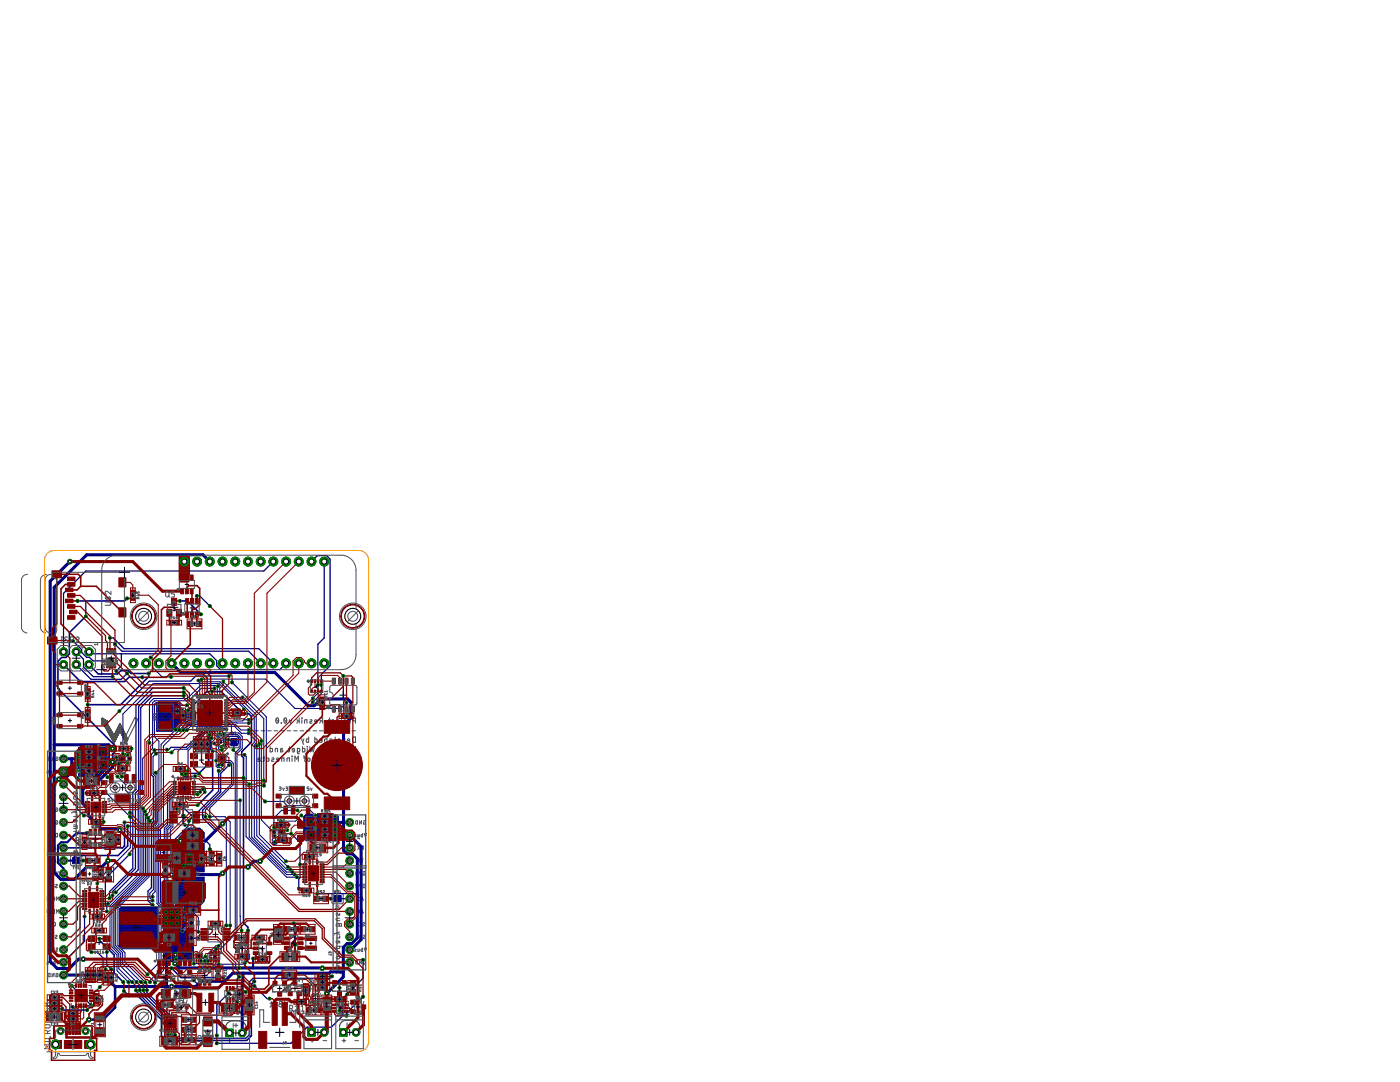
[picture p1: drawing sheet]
<svg xmlns="http://www.w3.org/2000/svg" width="279mm" height="216mm" viewBox="0 0 279 216" stroke-linecap="round" stroke-linejoin="round" font-family="sans-serif">
<g fill="none" stroke="#000" stroke-width=".2">
<path d="M16.7 150.6h.8M16.7 153.2h.8M17.1 150.2v.8M17.1 152.8v.8M23.5 145.3h1M24 144.8v1M46.3 148.1h.8M46.7 147.7v.8M14.8 171.7h.8M15.2 171.3v.8M65.1 166h.8M65.1 163.5h.8"/>
<path d="M65.5 163.1v.8M65.5 165.6v.8M67 179.3h.8M67.4 178.9v.8"/>
</g>
<g fill="none" stroke="#505050" stroke-width=".2">
<path d="M9.4 153.9h.3l-.3 .4 .3-.1M9.6 151.2l.4-.1v.6h-.4zM10 156.1l.5 .7M10 158.7l.5 .7M10.1 153.8v.5l.2-.1 .1-.4M10.4 151.1v.6l.4-.6v.6M10.5 156.1l-.5 .7M10.5 158.7l-.5 .7M10.8 158.7h.3M10.9 156.5l-.1 .3M10.9 158.7v.7M11 153.6v.7h-.2l-.1-.4 .3-.1"/>
<path d="M11.2 156.5l-.4-.1 .1-.2 .3-.1v.7M11.2 151.1h.3v.6h-.3v-.3h.1M11.3 153.6l.3 .7 .2-.7M15.4 153.3h.5v-.2h-.2l-.1 .2M15.4 152.6h.2M15.5 152.5v.3l.4-.1M15.9 153.6h-.4l-.1 .2M16.2 149.6h1.9v2.1h-1.9zM16.2 152.1h1.9v2.1h-1.9zM16.6 154.5h.4v.3l-.4 .1 .1 .3h.3M16.7 149v.3M16.8 148.7l.2 .5h-.4"/>
<path d="M17.4 148.7v.6h.2M17.4 154.5v.6l.2 .1M18.3 150.8h.5v-.2h-.2l-.1 .2M18.6 150.1l-.2-.1-.1 .3M18.6 150.1l.1-.1 .1 .3M18.6 150.1v.1M18.8 151.1h-.4l-.1 .2M20.4 143.3v1.3M20.4 143.3l1.1 .7M20.4 144.6h.1M20.4 144.5h1M20.4 144.4h1"/>
<path d="M20.4 144.3h1M20.4 144.3h.9M20.4 144.2h.9M20.4 144.1h.9M20.4 143.9l1.1 .1M20.4 143.9h1M20.4 143.8h.9M20.4 143.7l.8 .1M20.4 143.7h.7M20.4 143.6l.6 .1M20.4 143.6h.5M20.4 143.5l.4 .1"/>
<path d="M20.4 143.5h.3M20.4 143.4h.2M20.4 143.3l.1 .1M20.5 144.6h-.1M20.5 144.5h-.1M20.6 144.5h-.2M20.7 144.5h.8M20.7 144.6h.8M20.8 144.6l.7 .1M20.8 144.7h.8M20.8 144.7l.8 .1M20.8 144.8h.8"/>
<path d="M20.9 144.8h.8M20.9 144.9h.8M21 145h.8M21 145l.8 .1M21 145.1h.8M21 145.1l.8 .1M21.1 145.2h.8M21.1 145.3h.8M21.1 145.3l.8 .1M21.1 144l-.5 .3 2.2 4M21.1 144l1.7 2.8 1.1-2.4M21.1 144h.1"/>
<path d="M21.2 145.4h.8M21.2 145.4l.8 .1M21.2 145.5h.8M21.3 145.5h.8M21.3 145.6h.8M21.3 144.1h-.9M21.3 145.7h.9M21.4 145.7l.8 .1M21.4 145.8h.8M21.4 144l-1 .1M21.4 145.8l.8 .1M21.5 145.9h.8"/>
<path d="M21.5 144h-1.1M21.5 144l-1.1 .6M21.5 146h.8M21.5 146h.9M21.6 146.1h.8M21.6 146.1l.8 .1M21.6 146.2h.8M21.6 146.2h.9M21.7 146.3h.8M21.7 146.4h.9M21.8 146.4l.8 .1M21.8 146.5h.8"/>
<path d="M21.8 146.5l.8 .1M21.8 146.6h.9M21.9 146.6h.8M21.9 146.7h.8M21.9 146.7h1.6M21.9 146.8h1.6M22 146.8h1.5M22.1 147h1.3M22.1 147.1h1.2M22.2 147.2h1.1M22.2 147.3h1M22.3 147.4h.9"/>
<path d="M22.3 147.5h.9M22.4 147.5h.7M22.4 147.6h.7M22.4 147.7h.7M22.5 147.8h.5M22.6 147.9h.3M22.7 148.1h.1M22.7 148.2h.1M22.8 148.2h.1M22.8 148.3l1.1-2.4 1.2 2.4M22.9 148.1h-.2M22.9 148h-.3"/>
<path d="M22.9 146.5h.7M22.9 146.4h.8M23 147.7h-.5M23 146.2h.8M23.1 146.2h.7M23.2 145.9h.7M23.2 145.9h1.5M23.2 145.8l1.5 .1M23.2 145.8h1.4M23.3 145.8h1.3M23.3 147.2h-1.1M23.3 145.7h1.3"/>
<path d="M23.3 145.6h1.3M23.4 145.5h1.1M23.4 147h-1.3M23.4 146.9h-1.4M23.5 146.9h-1.5M23.5 145.4h.9M23.5 145.3l.9 .1M23.5 145.3h.9M23.5 145.2h.9M23.5 145.2h.8M23.6 146.7h-.8M23.6 145.2h.7"/>
<path d="M23.6 146.6h-.8M23.6 145.1h.7M23.6 146.5l-.7 .1M23.6 145l.7 .1M23.6 145h.7M23.7 144.9h.5M23.7 146.4h-.8M23.7 146.3h-.7M23.7 144.8h.5M23.8 144.7l.3 .1M23.8 144.7h.3M23.8 144.6h.2"/>
<path d="M23.8 146.1h-.7M23.9 146.1h-.8M23.9 144.5h.1M23.9 146h-.8M23.9 144.4l.1 .1M23.9 144.4l-1.5 3.1 .4 .8M23.9 144.4l1.2 2.4M23.9 144.4h.1M23.9 144.4l1.6 3.1M24 145.9h.7M24 146h.7M24 146h.8"/>
<path d="M24 146.1h.8M24.1 146.1l.7 .1M24.1 146.2h.7M24.1 146.2h.8M24.2 146.3h.7M24.2 146.4h.8M24.2 146.4l.8 .1M24.3 146.5h.7M24.3 146.6h.7M24.3 146.6h.8M24.3 146.7h.8M24.4 146.7h.7"/>
<path d="M24.4 146.8h.7M24.4 146.8h.8M24.4 146.9h.8M24.5 146.9h.7M24.5 147h.8M24.6 147.1h.7M24.6 147.2h.7M24.6 147.2l.8 .1M24.7 147.3h.7M24.7 147.4h.7M24.7 147.4h.8M24.7 147.5h.8"/>
<path d="M24.8 147.5h.7M24.8 147.6h.7M24.8 147.6h.6M24.8 147.7h.6M24.9 147.7h.5M24.9 147.8h.5M24.9 147.8h.4M25 147.9h.3M25 148h.3M25 148.1h.2M25.1 148.1h.1M25.1 148.2h.1"/>
<path d="M25.1 146.8v1.5M25.5 147.5l-.4 .8M45 148.3h.5v-.3h-.3v.3M45.5 148.6h-.5v.1M45.5 147.5v.2h-.2l-.1-.2h-.2v.2M45.7 147.1h1.9v2h-1.9zM46.3 146.3h.3l-.1 .3a.2 .2 0 0 1-.3 0 .2 .2 0 0 1 .1-.3zM46.3 146l.3 .3M46.9 146l.1 .6 .2 .1M9.4 179.7h.1M9.4 179h.1M9.5 179v.7"/>
<path d="M9.5 173.9l.2 .1v.6M9.5 174.1h.3M9.7 161.9h.3M9.7 166.3l.3 .2v.4l-.3 .1M9.7 163.9l.3 .4M9.7 176.4l.4 .5M9.8 163.8a.32 .32 0 0 1 .2 .3 .32 .32 0 0 1-.2 .3l-.1-.3zM9.9 179h.2l.1 .1-.3 .5h.3M9.9 176.7l-.2 .4M10 169.5h.4M10 161.4l-.2-.2v.7M10.1 171.5v-.1a.32 .32 0 0 1 .3 .3 .32 .32 0 0 1-.3 .3z"/>
<path d="M10.1 171.5l.3 .4M10.1 176.4v.7M10.3 167l.2-.7 .3 .7M10.4 174.4h-.3v-.2h.2l.1 .3-.3 .1M10.4 166.8h.3M10.4 169l-.2-.2v.7M10.4 176.4l.4 .2-.1 .5h-.3M10.6 179.1l.1-.1 .2 .1v.5l-.2 .1-.1-.1zM10.6 174.2l.2-.1v.5M10.7 161.6l-.3-.1v-.3h.3v.7M10.7 164.1l-.3-.1v-.2h.3v.6M10.7 169.5l.2-.7 .3 .7"/>
<path d="M10.7 172.1l.2-.7 .3 .7M10.8 169.4h.3M10.8 171.9h.3M11.1 166.4l.4-.1v.7l-.4-.1zM11.1 176.5l.2-.1 .1 .2-.3 .5 .4-.1M11.1 161.2l.4 .1-.1 .6h-.3v-.4h.1M11.1 163.8h.4l-.1 .6h-.3v-.3h.1M11.2 173.9l.2 .7 .2-.7M11.3 179.7v-.7l.2 .4 .3-.4v.7M14.2 170.8h2.1v1.9h-2.1l-.1-.2zM14.8 169.9l.3 .4M14.8 169.8a.32 .32 0 0 1 .3 .3 .32 .32 0 0 1-.3 .3z"/>
<path d="M14.8 173l-.2-.1 .1 .5M15.4 173.2l-.3-.2 .3-.1v.5M15.5 169.7v.6l.2 .1M15.7 172.9v.5h.2M63.8 166.2h.5l-.1-.3-.2 .3M63.8 165.4v.2M63.8 165.5h.5l-.1 .1M64.3 166.5h-.4l-.1 .1M64.5 165h1.9l.1 1.9-.2 .2-1.8-.1zM64.5 162.4h1.9l.1 1.9-.2 .3-1.8-.1zM65.3 167.7l-.2 .1v.2l.4 .1M65.4 161.5l-.2-.1h-.2l.4 .6h-.4"/>
<path d="M65.5 167.4l-.4 .1 .1 .2h.2M65.7 161.4v.5l.3 .1M65.8 167.4v.6l.3 .1M66.3 178.4h2.1v1.9h-2.1zM66.7 163.6h.5l-.1-.2h-.2v.2M66.7 162.8v.3l.4-.2v.2M66.7 178h.1M66.8 177.7l.2 .2M67 177.9l-.3 .1M67 177.9l-.1 .2-.2-.1M67.2 163.9h-.4l-.1 .2M67.5 177.9h-.2v-.2h.2v.4"/>
<path d="M67.8 177.7l.1 .4h.1M70.8 166.6h.3l-.3 .4 .3-.1M71.1 163.8h.3v.6l-.4-.1zM71.2 174.2l-.2 .1v.2l.4 .1M71.4 179.7h.4M71.4 168.8l.4 .7M71.4 173.9l-.4 .1 .1 .2h.2M71.4 176.6a.19 .19 0 0 0-.3-.1 .19 .19 0 0 0 0 .3l.3 .3h-.4M71.4 171.4l.4 .7M71.4 166.5v.5l.3-.1v-.4M71.8 163.8v.6l.3-.6v.6M71.8 179.1l-.2-.1v.7"/>
<path d="M71.8 168.8l-.4 .7M71.8 171.4l-.4 .7M72.1 179.7l.2-.7 .2 .7M72.1 174.3l-.4-.1 .1-.3h.3v.7M72.1 176.8l-.4-.1 .1-.2 .3-.1v.7M72.1 171.4h.4M72.1 179.5h.4M72.3 169.2l-.2 .3M72.3 171.4v.7M72.4 166.3v.7h-.3v-.4l.3-.1M72.5 173.9l.4 .1-.1 .6h-.3v-.4h.1M72.5 176.4l.4 .1-.1 .6h-.3v-.3h.1"/>
<path d="M72.5 169.2h-.3v-.3l.3-.1v.7M72.5 163.8h.4l-.1 .6h-.3v-.3h.1M72.7 166.3l.2 .7 .3-.7M9.4 192l.3-.1v.2l-.3 .2h.3M9.5 181.5l.3 .2v.3l-.2 .2-.2-.2zM9.6 189.8l.3-.7 .2 .7M9.7 189.7h.3M9.7 194.2h.3v.7l-.4-.1zM10.1 191.9v.5l.2-.1 .1-.4M10.1 186.6v.7h-.3M10.1 184.1h.3l.1 .1-.4 .5h.4M10.2 181.6l.1-.1 .2 .2-.4 .4h.4"/>
<path d="M10.4 186.6l.3 .2v.4l-.3 .1M10.4 194.2v.7l.4-.7v.7M10.5 189.2l.3-.1v.7l-.4-.1zM10.8 184.1l.3 .1-.1 .5-.2 .1M10.8 182.2h.1M10.8 181.5h.1M10.9 181.5v.7M11 191.7v.7h-.2l-.1-.4 .3-.1M11.1 186.7l.1-.1 .2 .2-.4 .4h.4M11.2 194.2l.3 .1v.6h-.3v-.4h.1M11.2 189.2l.2-.1 .1 .2-.3 .5 .3-.1M11.3 182.2v-.7l.2 .4 .2-.4v.7"/>
<path d="M11.3 191.7l.3 .7 .2-.7M66.9 181.3h.4M67.3 180.8l-.2-.2v.7M67.6 180.6v.7h.3M70.8 189.4h.2l.1 .1-.4 .3h.4M71 187.3l.2-.7 .2 .7M71.1 191.7h.3v.7l-.4-.1zM71.1 187.1h.3M71.4 181.7l.3 .4M71.4 189.4v.4h.3v-.4M71.4 184.1v.7h-.3M71.5 181.5a.32 .32 0 0 1 .3 .4 .32 .32 0 0 1-.3 .3l-.1-.2z"/>
<path d="M71.8 184.1h.3v.6l-.3 .1M71.8 191.7v.7l.3-.7v.7M71.9 186.6h.3v.7l-.4-.2zM72.1 182.2l.2-.7 .2 .7M72.1 182.1h.4M72.4 189.1v.7h-.3v-.4h.3M72.4 184.1h.2l.1 .1-.3 .5h.4M72.5 191.7l.4 .1-.1 .6h-.3v-.4h.1M72.6 186.7l.1-.1 .2 .2-.4 .4h.4M72.7 189.1l.2 .7 .3-.7M44.5 202l.2 .4 .1-.4M45.5 201.9l-.2-.2-.2 .1 .4 .6h-.4"/>
<path d="M46.1 202l-.2 .3 .3 .1M46.2 201.7l-.3 .1v.2h.3M46.6 202.1l.3 .1M47.2 201.7h.4v.3h-.3l-.1 .2 .1 .2h.3M48 202.1l.3 .3M48 201.7a.2 .2 0 0 1 .3 .1 .2 .2 0 0 1-.1 .3h-.2zM48.6 202.4h.1M49.1 202.1v.3M49.2 201.7l.2 .5h-.4M57.2 202l.2 .4 .1-.4M57.8 201.7h.4v.3h-.3l-.1 .2 .1 .2h.3M58.9 201.8l-.4-.1 .2 .7"/>
<path d="M59.4 202.1v.3M59.5 201.7l.2 .5h-.4M60 202.4h.1M60.4 202.1v.3M60.5 201.7l.2 .5h-.4M61 202.1l.3 .1M61.7 202h.4l-.1 .3a.2 .2 0 0 1-.3 0 .2 .2 0 0 1 0-.3zM61.7 201.7l.4 .3M62.4 202.4h.1M63.1 201.9a.19 .19 0 0 0-.3-.2 .19 .19 0 0 0 0 .3l.3 .4h-.4M67.7 202l.2 .4 .1-.4M68.3 201.7h.4v.3h-.3l-.1 .2 .1 .2h.3"/>
<path d="M69 202.4h.1M69.3 201.7h.4v.3h-.3l-.1 .2 .1 .2h.3M70.1 202.1l.3 .1M70.9 202l-.2 .3 .4 .1M71.1 201.7l-.4 .1 .1 .2h.2M71.4 202.4h.1M71.9 202l-.1 .3 .3 .1M72.1 201.7l-.4 .1 .1 .2h.3"/>
</g>
<g fill="none" stroke="#505050" stroke-width=".21">
<path d="M15.3 158.1l.1 .3-.2 .1-.4-.5-.1 .5M15.4 159h-.7l.1 .5h.6M20.4 143.3l1.1 .7-1.1 .6zM20.6 144.3l2.2 4 1.1-2.4 1.2 2.4 2.4-4.8-.6-.3-1.8 3.6M21.1 144l1.7 2.8 1.1-2.4 1.6 3.1M50.8 145.8h.7M51.9 151.2l-.4 .2v.5h.4l.1-.2-.1-.1-.4-.1M52.1 145.8h.7M52.5 151.2h.3M52.7 150.9v.9l-.2 .1M53.2 151.3l.2-.1 .3 .1-.1 .6-.4-.1zM53.4 145.8h.7"/>
<path d="M53.9 149v1h.4l.1-.6-.5-.1M54.3 151.3h.3l.1 .1-.5 .4 .2 .1h.3M54.7 145.8h.7M54.9 150v-.5l.2-.2h.3v.7M55.1 143.5l.5 .6M55.2 143.3a.53 .53 0 0 1 .4 .5 .53 .53 0 0 1-.4 .5l-.2-.5zM55.7 151.6h-.5l.1-.3h.3l.1 .5-.1 .1h-.4M56 145.8h.7M56.1 144.3h.1M56.2 151.9v-.5l.2-.2h.3v.7M56.4 149.3l-.3 .1-.1 .1v.5h.4l.1-.3-.5-.1M56.7 143.5l.5 .6"/>
<path d="M56.8 143.3h.1a.53 .53 0 0 1 .3 .5 .53 .53 0 0 1-.3 .5l-.3-.5zM57.3 151.9v-.6l.2-.1h.3v.7M57.3 145.8h.7M57.6 149.3h.3M57.7 143.6l.3 .7 .2-.7M57.8 149v.9l-.2 .1M58.3 150.9h.1M58.3 151.2v.7M58.6 145.8h.7M58.8 149.7h-.5l.1-.3h.4v.5l-.1 .1h-.4M58.8 151.9v-1l.4 .6 .3-.6v1M59.2 143.6l.5 .4"/>
<path d="M59.4 150l.4-.1-.1-.5-.3-.1v.9v.2h.4M59.5 143.8l-.3 .5M59.7 143.3v1M59.9 145.8h.7M60.2 147.4l.4 1.1M60.2 143.3h.1M60.2 143.6v.7M60.4 149v1h.4v-.6l-.4-.1M60.6 150.9l.2 .1v.9M60.6 151.2h.3M60.6 147.4l-.2 .7M60.8 144.3v-.6l.2-.1h.3v.7"/>
<path d="M61.2 145.8h.7M61.3 149h.1M61.3 149.3v.7M61.4 151.3l.2-.1 .2 .1-.1 .6-.3-.1zM61.6 147.1v1h-.4v-.6l.4-.1M61.8 149l.2 1 .3-.7 .2 .7 .3-1M61.9 143.7l.3-.1 .1 .2-.5 .3v.2h.5M62.5 145.8h.7M62.8 147.1v1h.4l.1-.6-.5-.1M62.9 151.2l.4 1.1h.1M63.3 144h-.5l.1-.4 .3 .1 .1 .4-.1 .2h-.4M63.4 151.2l-.2 .7"/>
<path d="M63.8 145.8h.7M63.9 151.2h.3M63.9 150v-.6l.2-.1h.3v.7M64 143.8l-.2 .5M64.1 150.9v.9l-.2 .1M64.3 147.8h-.5l.1-.4 .3 .1 .1 .5-.1 .1h-.4M64.4 143.8l-.5-.1v-.3l.5-.1v1M64.6 150.9h.1M64.6 151.2v.7M64.8 149.4v-.1h.4v.7M65.1 145.8h.7M65.2 151.3h.4l-.5 .4v.2h.5"/>
<path d="M65.3 148.1l-.5-.1 .1-.6h.4v1.1M65.5 143.6h.4M65.8 143.3v.8l-.3 .2M65.8 147.5l.2-.1 .3 .1-.1 .6-.4-.1zM66 151.3v-.1h.3v.7M66.2 149.7h-.5l.1-.3h.4v.5l-.1 .1h-.4M66.2 143.6h.4l.1 .2-.1 .4-.4 .1M66.4 145.8h.7M66.9 147.1v.9l-.2 .1M67.2 149.3l-.4 .1v.6M67.2 149v1M67.4 151.6h-.5l.1-.3h.3l.1 .5-.1 .1h-.4"/>
<path d="M67.6 144h-.4l.1-.4 .3 .1v.4v.2h-.4M67.6 145.8h.8M67.8 149.3h.3M67.8 151.2l.3 .7 .2-.7M67.9 147.8h-.5l.1-.4 .4 .1v.5l-.1 .1h-.4M68 149v.9l-.2 .1M68.1 143.3h.1M68.2 143.6v.9l.2 .2M68.4 147.4l.2 .7 .2-.7M68.4 149.4v-.1h.3v.7M68.6 143.7l.3-.1 .2 .1-.1 .6-.4-.1zM68.7 150.9h.1"/>
<path d="M68.7 151.2v.7M68.9 145.8h.8M69.3 151.9v-.5l.1-.2h.3v.7M69.3 149.4l.3-.1 .2 .1-.1 .6-.4-.1zM69.5 143.7v-.1h.3v.7M69.8 147.8h-.5l.1-.4 .4 .1v.5l-.1 .1h-.4M70.2 145.8h.8M70.4 150.9v.9l.2 .1 .3-.1 .1-.9M70.4 149v1l.6-1v1M70.4 147.2l.6-.1v1l-.6-.1zM71 143.8l-.6-.1v-.3l.6-.1v1M14.7 167.7h1l-.1-.5h-.3l-.1 .5"/>
<path d="M14.7 164.6h.5l.2 .2v.5h-.7M14.7 165.9h.7M14.7 165h.7M14.7 162l.7 .2M14.8 160.1l.2-.1 .3 .3 .1-.2h.2l.1 .5h-1zM15.1 163.6l-.1 .4-.3-.1v-.3h.5h.2v.4M15.3 166.2h.1v.4h-.7M15.3 162.6h.1v.3h-.7M15.3 160.3v.3M15.4 161.8l-1.1 .4M15.7 165.8h.1M46.5 199.8v.9l-.2 .2"/>
<path d="M48 199.9l.3-.1 .2 .3-.4 .4a.28 .28 0 0 0 0 .4 .28 .28 0 0 0 .4-.1M49 199.8l.4 1.1 .3-1.1M54.1 199.8v1l-.2 .1M55.7 200l.5-.2v1.1l-.5-.1-.1-.2 .3-.3-.2-.1zM56.8 199.8l.3 1.1 .4-1.1M62 199.8v1l-.2 .1M63.6 200l.5-.2v1.1l-.5-.1-.1-.2 .3-.3-.2-.1zM64.7 199.8l.3 1.1 .4-1.1M67.1 192.7v.4l.2 .1 .4-.1 .1-.3-.3-.1v.5M67.1 191.8v.3l.2 .1h.4l.1-.4M67.1 189.8h.5l.2 .2v.3h-.7M67.1 186.2l.7 .2"/>
<path d="M67.1 191l.6-.1 .1 .3-.6 .1zM67.2 184.3l.3-.1 .2 .3 .1-.2h.3l.1 .5h-1.1zM67.5 187.8l-.1 .4-.3-.1v-.3h.5l.2 .1v.3M67.7 186.8h.1v.4h-.7M67.7 184.5v.3M67.8 182.3v.3l-.2 .1-.3-.5h-.2l.1 .5M67.8 188.8l-.1 .5-.6-.1v-.4h1.1M67.8 183.2h-.7l.1 .5h.6M67.8 186l-1.1 .4M68.1 193.7v.4l-.2 .1-.4-.5h-.3l-.1 .2 .1 .4M69.5 199.8h.1M71.9 199.8l.4 1.1 .3-1.1"/>
<path d="M44.4 200.3v-.1h.4v.7M45.4 207.6h.8M45.8 200.2h-.3l-.1 .2v.5h.4v-.3l-.4-.1M45.8 207.3v.7M46.5 204.2v.8M46.7 204.6h.8M47 200.3l.2-.1 .2 .1-.1 .6-.3-.1zM47.1 204.2v.8M48 207.6h.7M53.9 200.2h.4M55.1 200.2h-.3l-.1 .2v.5h.4l.1-.3-.5-.1M55.9 200.3h.3"/>
<path d="M61.8 200.2h.3M61.9 207.6h.8M62.3 207.3v.7M63 200.2h-.3l-.1 .2v.5h.3l.1-.3-.4-.1M63.8 200.3h.3M64.5 207.6h.7M67.7 200.6h-.5l.1-.4 .3 .1 .1 .4-.1 .2h-.4M68.3 200.9v-.6l.1-.1h.6v.7M68.3 207.6h.7M68.6 200.2v.7M68.6 207.3v.7M69.3 204.1v.7"/>
<path d="M69.5 204.5h.7M69.5 200.2v.7M69.8 204.1v.7M69.9 200.3v-.1h.4v.7M70.8 207.6h.7M71.4 200.4l-.6-.1v-.3l.6-.2v1.1"/>
</g>
<path d="M45 205.1a1.32 1.32 0 0 1 1.4-1.4 2.58 2.58 0 0 1 2.2 .3l.4 .5 .1 .6M67.8 205v-.3a1.37 1.37 0 0 1 1.4-1.1 2.58 2.58 0 0 1 2.1 .3l.4 .5 .1 .6" fill="none" stroke="#505050" stroke-width=".25"/>
<g fill="#000080" stroke="#000080" stroke-width=".2">
<path d="M31.3 140.4h4v.1l-4 .1z"/>
<path d="M35.2 140.4l1.8 1.7v.1l-1.8-1.7z"/>
<path d="M36.9 142.1h2.1v.1h-2.1z"/>
<path d="M38.9 142.1h.1v1.4l-.1-.1z"/>
<path d="M36.6 143.4l2.4-.1v.1l-2.4 .1z"/>
<path d="M34.2 145.8l2.4-2.5 .1 .1-2.4 2.5z"/>
<path d="M31.3 145.8h3v.1h-3z"/>
<path d="M31.3 140.4l.1 .1v5.4h-.1z"/>
<path d="M31.3 145.8l3-.1 .1 .1-3.1 .1z"/>
<path d="M31.3 145.6h3.2v.1h-3.2z"/>
<path d="M31.3 145.5h3.3v.1h-3.3z"/>
<path d="M31.3 145.4h3.4v.1h-3.4z"/>
<path d="M31.3 145.3l3.5-.1 .1 .1-3.6 .1z"/>
<path d="M31.3 145.1h3.6l.1 .1h-3.7z"/>
<path d="M31.3 145h3.8v.1h-3.8z"/>
<path d="M31.3 144.9h3.9v.1h-3.9z"/>
<path d="M31.3 144.8l4-.1v.1l-4 .1z"/>
<path d="M31.3 144.7l4.1-.1 .1 .1-4.2 .1z"/>
<path d="M31.3 144.5h4.2l.1 .1-4.3 .1z"/>
<path d="M31.3 144.4h4.4v.1h-4.4z"/>
<path d="M31.3 144.3h4.5v.1h-4.5z"/>
<path d="M31.3 144.2l4.6-.1v.2h-4.6z"/>
<path d="M31.3 144.1l4.7-.1 .1 .1-4.8 .1z"/>
<path d="M31.3 143.9h4.9v.1h-4.9z"/>
<path d="M31.3 143.8h5v.1h-5z"/>
<path d="M31.3 143.7h5.1v.1h-5.1z"/>
<path d="M31.3 143.6l5.2-.1 .1 .1-5.3 .1z"/>
<path d="M31.3 143.4h5.3l.1 .1-5.4 .1z"/>
<path d="M31.3 143.3h7.7v.1h-7.7z"/>
<path d="M31.3 143.2h7.7v.1h-7.7z"/>
<path d="M31.3 143.1h7.7v.1h-7.7z"/>
<path d="M31.3 143l7.7-.1v.1l-7.7 .1z"/>
<path d="M31.3 142.8h7.7v.1l-7.7 .1z"/>
<path d="M31.3 142.7h7.7v.1h-7.7z"/>
<path d="M31.3 142.6h7.7v.1h-7.7z"/>
<path d="M31.3 142.5h7.7v.1h-7.7z"/>
<path d="M31.3 142.3h7.7v.1l-7.7 .1z"/>
<path d="M31.3 142.3l7.7-.1v.1l-7.7 .1z"/>
<path d="M31.3 142.1h7.7v.1h-7.7z"/>
<path d="M31.3 142h5.6v.1h-5.6z"/>
<path d="M31.3 141.9h5.4l.1 .1h-5.5z"/>
<path d="M31.3 141.8l5.3-.1 .1 .1-5.4 .1z"/>
<path d="M31.3 141.6h5.2v.1l-5.2 .1z"/>
<path d="M31.3 141.5h5.1v.1h-5.1z"/>
<path d="M31.3 141.4h5v.1h-5z"/>
<path d="M31.3 141.3l4.8-.1 .1 .2h-4.9z"/>
<path d="M31.3 141.2l4.7-.1v.1l-4.7 .1z"/>
<path d="M31.3 141.1l4.6-.1v.1l-4.6 .1z"/>
<path d="M31.3 140.9h4.5v.1h-4.5z"/>
<path d="M31.3 140.8h4.3l.1 .1h-4.4z"/>
<path d="M31.3 140.7h4.2l.1 .1h-4.3z"/>
<path d="M31.3 140.6l4.1-.1 .1 .1-4.2 .1z"/>
<path d="M24.3 180.9h6.8l.1 .1-6.9 .1z"/>
<path d="M23.9 181.3l.5-.3-.4 .4z"/>
<path d="M23.9 181.3h.1v7.5h-.1z"/>
<path d="M23.9 188.7l.7 .5-.1 .1-.6-.5z"/>
<path d="M24.4 189.2h6.6l.1 .1h-6.7z"/>
<path d="M31.3 188.8l.1 .1-.5 .4z"/>
<path d="M31.3 181.2h.1v7.8l-.1-.1z"/>
<path d="M31 181l.1-.1 .3 .4h-.1z"/>
<path d="M24.4 189.2l6.7-.1v.1l-6.7 .1z"/>
<path d="M24.3 189h6.9v.1h-6.9z"/>
<path d="M24.2 188.9h7.1v.1h-7.1z"/>
<path d="M24 188.8h7.4v.1h-7.4z"/>
<path d="M23.9 188.7l7.5-.1v.1l-7.5 .1z"/>
<path d="M23.9 188.6l7.5-.1v.1l-7.5 .1z"/>
<path d="M23.9 188.4h7.5v.1l-7.5 .1z"/>
<path d="M23.9 188.3h7.5v.1h-7.5z"/>
<path d="M23.9 188.2h7.5v.1h-7.5z"/>
<path d="M23.9 188h7.5v.2h-7.5z"/>
<path d="M23.9 188l7.5-.1v.1l-7.5 .1z"/>
<path d="M23.9 187.8h7.5v.1h-7.5z"/>
<path d="M23.9 187.7h7.5v.1h-7.5z"/>
<path d="M23.9 187.6h7.5v.1h-7.5z"/>
<path d="M23.9 187.4h7.5v.1l-7.5 .1z"/>
<path d="M23.9 187.3h7.5v.1l-7.5 .1z"/>
<path d="M23.9 187.2h7.5v.1h-7.5z"/>
<path d="M23.9 187.1h7.5v.1h-7.5z"/>
<path d="M23.9 187l7.5-.1v.1l-7.5 .1z"/>
<path d="M23.9 186.9l7.5-.1v.1l-7.5 .1z"/>
<path d="M23.9 186.8l7.5-.1v.1l-7.5 .1z"/>
<path d="M23.9 186.6h7.5v.1h-7.5z"/>
<path d="M23.9 186.5h7.5v.1h-7.5z"/>
<path d="M23.9 186.4h7.5v.1h-7.5z"/>
<path d="M23.9 186.3l7.5-.1v.1l-7.5 .1z"/>
<path d="M23.9 186.1h7.5v.1h-7.5z"/>
<path d="M23.9 186h7.5v.1h-7.5z"/>
<path d="M23.9 185.9h7.5v.1h-7.5z"/>
<path d="M23.9 185.8l7.5-.1v.1l-7.5 .1z"/>
<path d="M23.9 185.7l7.5-.1v.1l-7.5 .1z"/>
<path d="M23.9 185.5h7.5v.1l-7.5 .1z"/>
<path d="M23.9 185.4h7.5v.1h-7.5z"/>
<path d="M23.9 185.3h7.5v.1h-7.5z"/>
<path d="M23.9 185.2l7.5-.1v.2h-7.5z"/>
<path d="M23.9 185.1l7.5-.1v.1l-7.5 .1z"/>
<path d="M23.9 184.9h7.5v.1h-7.5z"/>
<path d="M23.9 184.8h7.5v.1h-7.5z"/>
<path d="M23.9 184.7h7.5v.1h-7.5z"/>
<path d="M23.9 184.6l7.5-.1v.1l-7.5 .1z"/>
<path d="M23.9 184.5l7.5-.1v.1l-7.5 .1z"/>
<path d="M23.9 184.3h7.5v.1h-7.5z"/>
<path d="M23.9 184.2h7.5v.1h-7.5z"/>
<path d="M23.9 184.1h7.5v.1h-7.5z"/>
<path d="M23.9 183.9h7.5v.1l-7.5 .1z"/>
<path d="M23.9 183.9l7.5-.1v.1l-7.5 .1z"/>
<path d="M23.9 183.7h7.5v.1h-7.5z"/>
<path d="M23.9 183.6h7.5v.1h-7.5z"/>
<path d="M23.9 183.5h7.5v.1h-7.5z"/>
<path d="M23.9 183.4l7.5-.1v.1l-7.5 .1z"/>
<path d="M23.9 183.3l7.5-.1v.1l-7.5 .1z"/>
<path d="M23.9 183.1h7.5v.1h-7.5z"/>
<path d="M23.9 183h7.5v.1h-7.5z"/>
<path d="M23.9 182.9h7.5v.1h-7.5z"/>
<path d="M23.9 182.8l7.5-.1v.1l-7.5 .1z"/>
<path d="M23.9 182.6h7.5v.1l-7.5 .1z"/>
<path d="M23.9 182.5h7.5v.1h-7.5z"/>
<path d="M23.9 182.4h7.5v.1h-7.5z"/>
<path d="M23.9 182.3l7.5-.1v.2h-7.5z"/>
<path d="M23.9 182.2l7.5-.1v.1l-7.5 .1z"/>
<path d="M23.9 182h7.5v.1l-7.5 .1z"/>
<path d="M23.9 181.9h7.5v.1h-7.5z"/>
<path d="M23.9 181.8h7.5v.1h-7.5z"/>
<path d="M23.9 181.7h7.5v.1h-7.5z"/>
<path d="M23.9 181.6l7.5-.1v.1l-7.5 .1z"/>
<path d="M23.9 181.4h7.5v.1h-7.5z"/>
<path d="M23.9 181.3h7.5v.1h-7.4z"/>
<path d="M24 181.2h7.4v.1h-7.3z"/>
<path d="M24.2 181.1l7-.1 .1 .1-7.1 .1z"/>
<path d="M16.5 150.7h1.3v.7h-1.3z"/>
<path d="M16.5 149.9h1.3v.7h-1.3z"/>
<path d="M16.5 152.5h1.3v.6h-1.3z"/>
<path d="M16.5 153.3h1.3v.6h-1.3z"/>
<path d="M64.8 165.3h1.3v.6h-1.3z"/>
<path d="M64.8 166.1h1.3v.6h-1.3z"/>
<path d="M64.8 163.6h1.3v.6h-1.3z"/>
<path d="M64.8 162.8h1.3v.6h-1.3z"/>
<path d="M46.1 147.4h1.2v.6h-1.2z"/>
<path d="M46.1 148.2h1.2v.6h-1.2z"/>
<path d="M67.5 178.7h.6v1.3h-.6z"/>
<path d="M66.7 178.7h.6v1.3h-.6z"/>
<path d="M14.5 171.1h.6v1.3h-.6z"/>
<path d="M15.3 171.1h.6v1.3h-.6z"/>
</g>
<g fill="none" stroke="#000080" stroke-width=".61">
<path d="M13.9 112.1l-3.9 3.9v75.9l1.4 1.4h2.4l1.9-1.9h.9M41.9 112.1l-1.4-1.4h-23.2l-6.5 6.5v56.9l1.4 1.4h2.6l2.5-2.5h3l1.3-1.3M34.2 132.4l1.9 1.8h18.8l6.6 6.6h1.2l1.4-1.3h5.3l.6 .6v3.2l-1.4 1.4v25l.7 .7h1.1l.9 .9v15.9l-1.1 1.1h-.9l-.8 .7v5.9l-3.3 3.3M10.8 148.6h10.9l.8 .8M14.3 151.4v2.6l-1.1 1.2h-1.1l-.4 .3M16 151.2l-.3 .2h-3M22.5 152v1.1l-4 3.9h-1.4l-.6 .6v2.7l1.1 1.2v1.3l2.7 2.6h3.4l.2 .2M36 167.8h5.1M44.4 174.3l-.2 .2h-10M44.4 164.4l-3.4 3.4M51.9 171.9h-1.3l-1.1 1.1M66.9 164.1h1.5"/>
<path d="M68.6 164.1h1.2M69.8 166.6l2.3 2.3v18.6l-1.6 1.5h-.3l-.4 .5M34.2 183.1l.8 .8v6.6h-.5l-1.3 1.3v5M34.9 192.3l.9 .8 28.5 .1M48.5 194.2v1.8l-.2 .1v10M68.5 193.9h-2.5l-.3 .3h-19.2l-1.7 1.6h-4.7l-1 1h-16.1l-2.3-2.2h-8M68.5 192h1.3"/>
</g>
<g fill="none" stroke="#000080" stroke-width=".25">
<path d="M17.1 119.9v3.1M39.3 118.9h.5l2.1 2M54.5 112.1l-1.9 1.8h-35.5l-4.4 4.5v11.7M62.2 112.1l1.1-1.2h1.9l.7 .7v21.2l-1.8 1.8v2.1M64.7 112.1v15.2l-1.3 1.2 .1 8.1M14.6 127.9l1 1.1M15.2 132.6l3 3h6l1.2-1.2M15.2 130.1l1.5 1.4v1.6l1.9 1.9h3.9M15.6 129h.1M15.7 129l.6 .6v.6l1 1h.5l.8 .7h3.9M17.8 130.1l.3 .4h23.8l1.3 1.3v1l.8 .8h11.9l1.2-1.2M21.9 127.3h.7l2.1 2.1h26.9l2.9 3"/>
<path d="M22.9 128.5l1.4 1.4h25.3l2.4 2.5M24.2 130.5v2.4l-1 1M36.7 137.3h-6.2l-3.4 3.4v16.8l-.6 .7v15.1l-4.6 4.6v1.3M36.7 137.3h.1M36.7 138.8h-6.3l-2.3 2.4v16.7l-.5 .5v15.2l-4.5 4.5M36.7 138.1h-6.2l-2.8 2.8v16.7l-.7 .6v15.1l-4.5 4.5v.9M45.7 134.9h-6.6l-1 1h-8.3l-6 6M68.5 134.9v4.6M15.3 155.2v6.1l1.4 1.4M16 151.2h1.1M16 150l.2 .2h.9M17.1 151v1.8l-1.1-.1"/>
<path d="M17.1 153.6h-.9l-.2 .2M30.8 149.7v.2l-.6 .7v4l.4 .4v9l-.4 .3v12.8l-.7 .7v1.9l.9 .9M43.6 153.8v4.1l-5.9 5.9v.9l-2.9 2.9v5.6M45.2 145.6l-.3-.3h-3.9l-3.8 3.8h-3.1l-.4 .5h-.4M45.7 152.7l-1.7 1.6v3.7l-3.6 3.7v1.5l2.6 2.6M20.7 164l-.8 .8h-.3M25.9 170.5l-4.9 4.8v5.3l.3 .2v1.1M35.3 161.4h1.6l1.6 1.6M41.1 167.8l.8 .8v.8M43 165.8h.1M58.1 166.3l1.8 1.8v7l-.3 .3v1.9M63.3 178.3h8"/>
<path d="M66 179.3h1M66.9 165.5l-1.4 .1M67.8 179.3h2M14.3 196.7l3.8 3.8M16.9 182.9v4.9l-4.2 4.2M18.3 190h1.1l1.2 1.1v1.8l.5 .5M21.3 190v2.5l.9 .9M27.9 197.6v.2l5.6 5.7v3M28.6 197.6v.3l5.6 5.6v3M29.3 197.6v.4l5.6 5.6v2.9M38.7 195.6l.8 .8M45.6 198.2l-2.3 2.3v6.1"/>
<path d="M47.7 194.9l-.4 .4v4.6M50.8 196.8l2.5 2.5h.5M66.2 194.8l-.4 .4h-15.3l-.8 .8v10.5l-.6 .7h-15.8l-.4-.4v-3.3l-5.8-5.9M72.5 191.5v3.7l-4.2 4.2v3.4l-2.2 2.2h-4.8l-3.2 3.2h-14.8M72.5 198.9l-3.3 3.3v.5"/>
</g>
<g fill="none" stroke="#000080" stroke-width=".21">
<path d="M30.1 131.2l.4 .4v1.6l1.8 1.9h1.8M39.6 135.8l.2 .2h4.1l6.8 6.9v5.3l-.5 .5v18.3l7 7h1.2M40.2 135.6l12.8-.1 5.9 5.9h9.1l1.2-1.2M42.8 137.4h-2.6l-2.5 2.4h-6.8l-.4 .4v9.1l-2 2v6.8l-.5 .5v15.6l-6.2 6.1h-.2M43.5 136.9l-.1-.1h-3.4l-2.6 2.6h-6.8l-.8 .8v8M44.6 136l6.5 6.6v5.7l-.3 .4v18.3l6.4 6.5h.7M46.3 136.2l6.8 6.8v12.9l-.4 .5v.4M48.4 139.1l4.2 4.3v12.3M63.5 136.6v1.7l-1.1 1M64.1 136.7v1.7l-1.7 1.7M17.3 158.3h4l4.7 4.7v6.2l-6.6 6.6v.5M19.7 151.3v2.6"/>
<path d="M20.9 154.6l.5 .5M23.5 155l1.5 1.5v1.2l1 .9v3.6M23.7 152.4v1.9l.6 .7M31.1 154.2l.2 .3v9.9l-.4 .3v13.2l-.5 .5v.5M31.1 150.4l-.6 .5v3.5l.5 .5v9.2l-.4 .4v13l-.7 .7v1l.5 .5M36.3 154.5l.5 .5 2.1-.1M37.3 140.7h-1.3l-.5-.5h-4.4l-.3 .3v6.5l.9 .9v16.6l-.4 .4v15.4l.4 .4v11.5l-2.3 2.2M37.3 145.7l.7-.8h8.8l1.4 1.4h1.4M37.3 145.7h.1M39.5 158.5h-4.6l-.4 .4v6.1l-.5 .5v7.9l.4 .4h1.2l1.1-1.1M40 158h.1M40 158h-5.1l-.8 .8v6.1l-.6 .6v12.7l3.3 3.3"/>
<path d="M40.5 157.5h-5.6l-1.1 1.1v6.1l-.7 .7v13.2l3.5 3.4h1.9l1.1 1.1v2.8M40.9 158a.81 .81 0 0 0-.2-1h-5.8l-1.5 1.5v6.1l-.6 .6v13.5l3.1 3.1v.4l1.3 1.3M42.2 147.3h.7l.7 .7v1.5l.2 .1h.4M42.8 148.4l.3 .3v4.2l.3 .3h.8l.5 .5M43.6 152.7l.9-.9h1.5l.5 .5v4.3l-4.6 4.6v1.8h3l1 1v20.7M43.6 152.7h.1M43.9 146.5l.5 .5h.5l.4-.4h2.1l.5 .5v2.1l-1 1v35.2l-3.3 3.4M44.2 149l.5-.5h2.8l.1-.2v-1l-.3-.4h-1.9l-.4 .5h-1l-1.6-1.7h-1.3l-3.8 3.8h-2.4l-.7 .6M44.2 149.6h.1M44.4 152.7l.4-.6h1.1l.3 .4v3.9l-5.2 5.2v1.4l.6 .6h3.3l.3 .3v20.8M44.7 146.5l.2-.3h2.7l.7 .8v2.4l-1 1v35.7l-3.3 3.3h-.9M46.7 147.7l-1.1-.1-1.7 .1-1.7-1.7h-.9l-3.8 3.8v4"/>
<path d="M46.7 148.5v1l-.1 .1M46.7 148.5h.1M47.9 159.7v23.1v1.6l.3 .3v1M48.6 141.5v-.2l-4.9-4.9h-13.1l-6.1 6.1v7.9M48.8 150.6l.3 .3v16l8.1 8.1h2M49.6 144.3l-12.4-.1-4.6 4.6v15.9l-.6 .6v14.7l.6 .6v13.1l-1.7 1.6v.8M49.6 143.6h-1l-.2 .3h-11.6l-4.6 4.6v16.1l-.5 .5v15.1l.5 .4v12.8l-2.3 2.2v.4M49.6 145.7h-1.5l-1.1-1.1h-9.3l-1.2 1.1M49.7 156.5v10.5l7.5 7.5h1.6M51.2 148.9v17.9l6.3 6.2M51.8 148.4v18.1l5.3 5.4M52.2 147.8l.1 .4-.1 .6v14.8l2 2h3.1"/>
<path d="M52.9 159.9h3.6l.9 .9h3.6l1.9 1.9v2.7M28.5 161.3l-.2 .2v12.9l-6.4 6.4v8.3l1.4 1.4v3.2l2.3 2.3M28.9 161.9l-.2 .2v12.4l-6.4 6.4v8.1l1.4 1.4v2.9l2.7 2.7M29.2 162.6l-.2 .2v11.8l-6.3 6.4v7.8l1.4 1.4v2.6l3.2 3.2M29.6 163.2l-.2 .2v11.4l-6.3 6.3v7.6l1.4 1.4v2.2l3.7 3.7M29.9 163.9l-.2 .1v10.9l-6.2 6.2v7.6l1.4 1.4v1.9l4.1 4M34.8 172h4.2l.3 .3M55.7 165.6v1.6l-.9 .8M59.4 161.7h-3.2l-1.5 1.5v1.9M65.5 163.9l1.4 .1M65.5 163.9v1.7M65.5 163.9h-.9l-.7 .6"/>
<path d="M65.5 166.4h1.1l.3 .2M66.9 162.8l-.3 .3h-1.1M19.9 197l-1.2 1.2v2.6l-.3 .3h-.5l-.1-.2h-3.3M35.1 191.4l.4 .3h4.6M36.8 181.5h.1M37.2 182.8l.5 .5v1.2l-1.3 1.3M43.6 192.4h.1M48.9 192.2l-.3 .2-9.9-.1"/>
</g>
<path d="M23 196.8v4.2l-2.4 2.5h-2.8" fill="none" stroke="#000080" stroke-width=".51"/>
<g fill="none" stroke="#000080" stroke-width=".2">
<path d="M15.7 151h1.3v.7h-.6M15.7 149.5h4.5M15.7 154.3h3.7M15.7 152.7h3.6M15.7 150.6h.5M15.7 153.2h.3M15.7 154.8h4.2M15.7 154.7h4.3M15.7 154.6h4.5M15.7 154.5h4.6M15.7 153.1h.5M15.7 153h.5"/>
<path d="M15.7 152.9h.5M15.7 152.8h1.3M15.7 152.5h.5M15.7 152.4h.5M15.7 152.3h.5M15.7 152.2h.6M15.7 152h3.6M15.7 151.9h3.6M15.7 151.8h3.6M15.7 151.7h.7M15.7 151.6h.5M15.7 151.4h.5"/>
<path d="M15.7 151.3h.5M15.7 151.2h.5M15.7 151.1h1.3M15.7 150.8h.5M15.7 150.7h.5M15.7 149.4h6M15.7 149.3h5.9M15.8 154.3v.7h4l.6-.7M15.8 154.9h4M16.1 150.6l-.4-.1v2.9l.5-.2M16.2 151.4v-.3h1.9v.3M16.2 152.4v.3"/>
<path d="M16.2 151.4v.2M16.2 153.1v.1M16.2 150.6v.4M16.2 149.5l.2 .2M16.2 152.3l.8-.2v.7h-.8v.3M16.2 151.6l.2 .1M16.2 152.3v.1M16.3 154.2h2.9M16.3 149.6h3.8M16.4 149.7h1.4l.2 .1v.7M16.4 154.1l-.2 .2M16.4 154.1h.1"/>
<path d="M17 152.5h.2M17 152.4h.2M17 152.3h.2M17 152.2h.2M17 151.7h.2M17 151.6h.2M17 151.4h.2M17 151.3h.2M17 151.2h.2M17.2 152.8h2.1M17.2 151.1h2M17.8 151.7h1.5"/>
<path d="M17.9 154.1h1.3M17.9 152.2h1.4M17.9 149.8h2.1M18 150.5l.1 .1M18 154h1.2M18 153.9h1.2M18 153.7h1.2M18 153.6h1.3M18 153.5h1.3M18 153.4h1.3M18 150.5h2.2M18 150.3h2.1"/>
<path d="M18 150.2h2M18 150.1h2M18 150h2M18 149.9h2M18 152.3l-.8-.2v.7h.9v.3M18 151.6l-.1 .1M18 153.3l-.2 .8h-1.4M18 152.3l.1 .1M18 151.6h1.3M18 153.2h1.3M18 152.3h1.3M18.1 150.6v.4"/>
<path d="M18.1 150.6h3.7M18.1 151.4l-.1 .2M18.1 152.4v.3M18.1 153.1l-.1 .2M18.1 153.1h1.2M18.1 153h1.2M18.1 152.9h1.2M18.1 152.5h1.2M18.1 152.4h1.2M18.1 151.4h1.1M18.1 151.3h1.1M18.1 151.2h1.1"/>
<path d="M18.1 150.8h1.3M18.1 150.7h3.7M19.2 153.7v.4l.3 .3h.4l.2-.3v-.4M19.2 151.1l.3-.3h.4l.2 .3M19.2 151.1v.4l.1 .1v2l-.1 .1M19.3 151h-2.1v.7h.7M19.9 150.8h1.9M19.9 154.3h.5M20 150h1.1M20 153.2h1.5M20 153.5h1.3M20 153.4h1.4"/>
<path d="M20 153.1h.2M20 153h.1M20 152.9h.1M20 152.4h.1M20 152.3h.1M20 152.2h.3M20 152h1.8M20 151.9h1.8M20 151.8h1.8M20 151.7h1.8M20 153.6h1.1M20 151h1.8"/>
<path d="M20 151.6h1.8M20.1 154.2h.4M20.1 149.6a.6 .6 0 0 0 .4 1M20.1 152.3a.58 .58 0 0 1 1 .1M20.1 152.3l-.1 .1M20.1 151.1l-.1 1.4v-.1M20.1 154.1h.6M20.1 154h.7M20.1 153.9h.8M20.1 153.7h.9M20.1 151.4h1.7M20.1 151.3h1.7"/>
<path d="M20.1 151.2h1.7M20.1 151.1h1.7M20.2 153.1l-.2-.3v.8l.1 .1M20.2 153.1l.3 .1M20.3 149.5l.4-.1 .3 .2M20.3 149.5l-.2 .1M20.4 154.3v.1M20.6 153.1h.1M20.6 152.4h.1M20.6 149.4v1.2M20.6 152.1v1.1M20.6 152.7h.1"/>
<path d="M20.6 150h.1M20.6 153.2v.1M20.6 153h.1M20.6 152.9h.1M20.6 152.8h.1M20.6 152.5h.1M20.6 152.3h.1M20.6 152.2h.1M20.6 150.5h.1M20.6 150.3v.1M20.6 150.2v.1M20.6 150.1h.1"/>
<path d="M20.6 149.9h.1M20.6 149.8h.1M20.6 149.6h.1M20.6 149.5h.1M20.8 152.2h1M20.8 149.5h1M20.9 150.5h.9M20.9 153.1l-.3 .1M20.9 153.1h.7M21 152.3h.8M21 153l-.1 .1M21 149.6a.6 .6 0 0 1-.4 1"/>
<path d="M21 149.6h.8M21 153h.7M21 150.3h.8M21.1 152.4v.1M21.1 152.4h.7M21.1 149.8h.7M21.1 152.9h.7M21.1 150.2h.7M21.1 152.5l-.1 .5M21.1 152.5h.7M21.1 149.9h.7M21.1 152.8h.7"/>
<path d="M21.1 150.1h.7M21.1 150h.7M21.8 149.5l-.3-.4h-5.8l.1 .4M21.8 149.5h.1M21.8 151.9v.3M21.8 149.5v.1M21.8 152.2v.1M21.8 149.6v2.2M21.8 152.3v.6l-1.4 1.4M21.8 151.8v.1M21.8 152.7h-1.2M24.5 150.4v.3l-.4 .5h-.9"/>
<path d="M25.5 152.2h-1.5l-.3 .2M26.2 149.4v.5l-1.6 1.7h-1.1l-.5 .4h-.5M32.7 179.9h.8M32.7 179.8h.7M32.7 179.7h.6M32.7 179.5h.4M32.7 179.4h.3M32.7 179.3h.2M32.7 179.2h.1M33.8 178h6.9M33.8 177.8h6.9M33.8 177.7h6.9"/>
<path d="M33.8 177.6h6.9M33.8 177.5h6.9M33.8 177.4h6.9M33.8 177.2h6.9M33.8 177.1h6.9M33.8 177h6.9M33.8 176.9h6.9M33.8 176.8h6.9M33.8 176.6h6.9M33.8 176.5h6.9M33.9 178.1h6.8M33.9 176.4h6.8"/>
<path d="M34 178.2h6.7M34 176.3h6.7M34.1 178.3h6.6M34.1 176.2h6.6M34.2 178.5h6.5M34.2 176h6.5M34.4 178.6h6.3M34.4 175.9h6.3M34.5 178.7h6.2M34.5 175.8h6.2M34.6 178.8h6.1M34.6 175.7h6.1"/>
<path d="M34.7 178.9h6M34.7 175.6h6M34.8 175h5.9v4.8l-1.9 2-.2-.1h-1.3v-.4l-.5-.3-3-3v-1.5l1-1zM34.8 175.4h5.9M34.8 175.3h5.9M34.8 175.2h5.9M34.8 175.1h5.9M34.8 179h5.9M35 179.2h5.7M35.1 179.3h5.6M35.1 168.3h.5M35.1 172.8h1.1"/>
<path d="M35.1 172.7h1.1M35.1 172.6h1.1M35.1 172.4h1.2M35.1 171.6h5.6M35.1 171.4h5.6M35.1 171.3h5.6M35.1 171.2h5.6M35.1 171.1h5.6M35.1 171h5.6M35.1 170.9h5.6M35.1 170.7h5.6M35.1 170.6h5.6"/>
<path d="M35.1 170.5h5.6M35.1 170.4h5.6M35.1 170.2h5.6M35.1 170.1h5.6M35.1 170h5.6M35.1 169.9h5.6M35.1 169.8h5.6M35.1 169.7h5.6M35.1 169.5h5.6M35.1 169.4h5.6M35.1 169.3h5.6M35.1 169.2h5.6"/>
<path d="M35.1 169h5.6M35.1 168.9h5.6M35.1 168.8h5.6M35.1 168.7h5.6M35.1 168.6h5.6M35.1 168.4h.8M35.1 168.2h.4M35.1 168.1h.3M35.1 168h.3M35.1 167.8h.2M35.1 172.9h.9M35.2 167.7h.1"/>
<path d="M35.2 179.4h5.5M35.3 173.4h.2M35.3 173.3h.4M35.3 173.1h.5M35.3 173h.6M35.3 167.6h.1M35.3 179.5h5.4M35.4 179.7h5.3M35.5 168.2l-.1-.7-.3 .3v3.8h4l.7 .5M35.5 168.2l.1 .2M35.6 179.8h5.1M35.6 168.4l.6 .1 .2-.2h4.3v5.7h-4.8l.7-.8h.3l.2-.3"/>
<path d="M35.7 179.9h5M35.8 167.1h4.9M35.9 167h4.8M36 173.9h4.7M36 166.9h4.7M36.1 173.8h4.6M36.2 166.8h4.5M36.2 172.5l.2-.2h-1.3v.6l.2 .1M36.2 172.5v.2l-.7 .7h-.2v-.4M36.2 168.4h4.5M36.2 173.6h4.5M36.3 166.6h4.4"/>
<path d="M36.3 173.5h4.4M36.4 166.5h4.3M36.5 173.4h4.2M36.5 166.4h4.2M36.6 173.3h4.1M36.6 166.3h4.1M36.7 166.2h4M36.9 166h3.7M36.9 173.1h3.8M37 165.9h3.5M37 173h3.7M37 172.4h1.8"/>
<path d="M37.1 165.8h3.3M37.1 172.5v.4M37.1 172.9h3.6M37.1 172.8h3.6M37.1 172.7h1.9M37.1 172.6h1.8M37.2 165.7h3.1M37.4 165.5h2.7M37.5 165.4h2.5M37.6 165.3h2.3M39.2 171.7h1.5M39.5 171.8h1.2"/>
<path d="M39.6 172.7h1.1M39.6 171.9h1.1M39.7 172.6h1M39.8 172.1h.9M39.8 172.1v.4l-.3 .2h-.4l-.3-.4h-1.9l.2 .2M39.8 172.3h.9M39.8 172.4h.9M39.8 172.2h.9M40.7 166.1v1.1h-4.3l-.2-.1M40.7 166.1l-.9-.9h-2.1l-2 2 .2-.1M57.6 164.6h-1.1l-.6 .5h-1.2M58.1 166.3h-.9l-2.2 2.2h-.4l-.3-.3v-.8l.5-.4v-.2"/>
<path d="M60.1 162.7l-1.1 1.2h-2.9M60.6 163.4h2M60.6 164h1.5M60.6 167.2h6.9M60.6 166.6h4M60.6 166h3.9M60.6 166.2h1.1M60.6 165.7h1.9M60.6 165.5h1.8M60.6 165h2M60.6 166.8h.9M60.6 167.1h1.1"/>
<path d="M60.6 167h1M60.6 166.9h.9M60.6 166.5h.9M60.6 166.4h.9M60.6 166.3h1M60.6 165.9h3.9M60.6 165.8h2.1M60.6 165.4h1.8M60.6 165.3h1.8M60.6 165.2h1.8M60.6 165.1h1.9M60.6 164.8h2"/>
<path d="M60.6 164.7h2M60.6 164.6h2M60.6 164.5h1.1M60.6 164.3h1M60.6 164.2h.9M60.6 164.1h.9M60.6 163.9h.9M60.6 163.7h.9M60.6 163.6h1M60.6 163.5h1.1M60.6 163.3h2M60.6 163.1h2"/>
<path d="M60.6 163h2M60.7 162.9h1.7M60.7 167.4h6.7M60.8 162.8h1.6M60.8 167.5h6.5M60.9 162.6h1.5M61 167.6h6.2M61.1 162.5h1.2M61.1 167.7h6M61.5 166.4a.57 .57 0 0 0 .5 .8M61.5 164.3h.1M61.6 164.3a.59 .59 0 0 0 .9 0"/>
<path d="M61.6 166.3l-.1 .1M62 163.4a.6 .6 0 0 0-.5 .9M62 166.1l-.4 .2M62 163.9h.1M62 163.4v1.1M62 166.1v1.1M62 166.6l.1 .1M62 164.2l.1 .1M62 167.1h.1M62 167h.1M62 166.9h.1M62 166.8h.1"/>
<path d="M62 166.5h.1M62 166.4h.1M62 166.3h.1M62 166.2h.1M62 164.5h.1M62 164.3l.1 .1M62 164.1h.1M62 163.7l.1 .1M62 163.6h.1M62 163.5h.1M62.1 163.4l.4 .2M62.1 166.1l.4 .2"/>
<path d="M62.4 166.2h2.2M62.4 164.5h.2M62.4 167.1h5.1M62.4 163.5h.2M62.4 162.9l-.2-.4h-1l-.6 .4v4.4l.6 .5h5.8l.5-.5v-4.4l-.1-.1v.2M62.4 162.9l.2 .1v.8l-.1-.2M62.4 165.6l.3 .2h.4l.3-.2M62.5 167l-.4 .2M62.5 166.3l.1 .1M62.5 167h4M62.5 166.3h2.1M62.5 164.3h.1"/>
<path d="M62.5 163.6h.1M62.6 164.3v-.2v.9l-.2 .2v.4M62.6 166.4l-.1 .6M62.6 164.3h-.1M62.6 166.9h2.1M62.6 166.4h2M62.6 164.2h.1M62.6 163.7h.1M62.6 166.8h2M62.6 166.5h2M63.2 165.8h1.3M63.3 163.4h1.3"/>
<path d="M63.3 164h1.2M63.3 165h4.2M63.3 164.8h4.2M63.3 164.7h4.2M63.3 164.6h4.2M63.3 164.5h1.3M63.3 164.3h1.2M63.3 164.2h1.2M63.3 164.1h1.2M63.3 163.9h2.1M63.3 163.7h1.2M63.3 163.6h1.2"/>
<path d="M63.3 163.5h1.2M63.3 163.3h1.3M63.3 163.1h1.3M63.3 165.1h1.3M63.3 163h1.3M63.4 162.9l-.1 .1v2l.1 .2v.4M63.4 162.8h1.2M63.4 165.5h4.1M63.4 165.4h1.1M63.4 165.3h1.1M63.4 165.2h1.1M63.4 162.9h1.2"/>
<path d="M63.4 162.6h1.2M63.4 162.5h1.3M64.5 163.5v.3h.9v.7h-.6l-.3-.3M64.5 164.2v-.2h1.9v.2M64.5 165.7l.1 .5M64.6 162.6l.1-.1h1.5l.1 .1M64.6 162.6l-.1 .9M64.6 166.2v.6l.1 .2h1.5l.1-.2M64.8 165l-.3 .1v.4M65.4 165v.7h-2.1M65.4 164h.2M65.4 165.4h.2"/>
<path d="M65.4 165.3h.2M65.4 165.2h.2M65.4 165.1h.2M65.4 164.5h.2M65.4 164.3h.2M65.4 164.2h.2M65.4 164.1h.2M65.6 165v.7h1.9M65.6 163.9h1.9M66.1 165l.3 .1v.4M66.2 162.5h.3M66.3 166.9h.1"/>
<path d="M66.3 164.5h1.2M66.3 166.7l.4 .4M66.3 162.7h.1M66.3 166.7h.1M66.3 162.6h.1M66.4 165.1h1.1M66.4 162.7l.2-.2h-3.2v.4M66.4 164.3h1.1M66.4 166h1.1M66.4 166.1l1.1 .1M66.4 165.2h1.1M66.4 163.5h1.1"/>
<path d="M66.4 164.2l-.1 .2M66.4 165.7v.4M66.4 164h1.1M66.4 165.9h1.1M66.4 165.8h1.1M66.4 165.4h1.1M66.4 165.3h1.1M66.4 164.2h1.1M66.4 164.1h1.1M66.4 163.7h1.1M66.4 163.6h1.1M67.1 166.2l.3 .2v.4l-.3 .3"/>
<path d="M67.1 163.3h.4M67.2 167h.3M67.2 166.3h.3M67.2 163.1h.3M67.3 166.9h.2M67.3 166.4h.2M67.4 163l-.6 .4M67.4 166.6h.1M67.4 166.8h.1M67.4 166.5h.1M67.4 163h.1M67.4 162.9h.1"/>
<path d="M67.5 163.4h-1.1v.4h-.8v.7l.7-.1M32.7 180.1h1.1M32.7 180h.9M32.7 180.3h1.2M32.9 180.4h1.1M32.9 191.2h1.7M32.9 182.3h2.6M32.9 190.9h5.7M32.9 191.6l.3 .3h1.1l.2-.2M32.9 184h4.4v.4l-.9 .9h-.2l-.3 .3v.4l.3 .3M32.9 186.3h5.7M32.9 191.6h1.7"/>
<path d="M32.9 191.5h1.7M32.9 191.3h1.7M32.9 191.1h1.8M32.9 191h2M32.9 190.8h5.7M32.9 190.6h5.7M32.9 190.5h5.7M32.9 190.4h5.7M32.9 190.3h5.7M32.9 190.1h5.7M32.9 190h5.7M32.9 189.9h5.7"/>
<path d="M32.9 189.8h5.7M32.9 189.7h5.7M32.9 189.5h5.7M32.9 189.4h5.7M32.9 189.3h5.7M32.9 189.2h5.7M32.9 189.1h5.7M32.9 188.9h5.7M32.9 188.8h5.7M32.9 188.7h5.7M32.9 188.6h5.7M32.9 188.5h5.7"/>
<path d="M32.9 188.3h5.7M32.9 188.2h5.7M32.9 188.1h5.7M32.9 188h5.7M32.9 187.9h5.7M32.9 187.7h5.7M32.9 187.6h5.7M32.9 187.5h5.7M32.9 187.4h5.7M32.9 187.3h5.7M32.9 187.1h5.7M32.9 187h5.7"/>
<path d="M32.9 186.9h5.7M32.9 186.8h5.7M32.9 186.6h5.7M32.9 186.5h5.7M32.9 186.4h5.7M32.9 186.2h3.2M32.9 186.1h3.1M32.9 185.9h3M32.9 185.8h3M32.9 185.7h3M32.9 185.6h3.1M32.9 185.4h3.2"/>
<path d="M32.9 185.3h3.5M32.9 185.2h3.7M32.9 185.1h3.8M32.9 185h3.9M32.9 184.8h4M32.9 184.7h4.1M32.9 184.6h4.2M32.9 184.5h4.4M32.9 184.4h4.4M32.9 184.2h4.4M32.9 184.1h4.4M32.9 183.9h4"/>
<path d="M32.9 183.7h3.8M32.9 183.6h3.8M32.9 183.5h3.8M32.9 183.4h3.7M32.9 183.3h3.5M32.9 183.2h3.4M32.9 183h3.3M32.9 182.9h3.2M32.9 182.8h3.1M32.9 182.7h3M32.9 182.5h2.8M32.9 182.4h2.7"/>
<path d="M32.9 182.2h2.6M32.9 182.1h2.6M32.9 181.9h2.6M32.9 181.8h2.6M32.9 181.7h2.4M32.9 181.6h2.3M32.9 181.5h2.2M32.9 181.3h2.1M32.9 181.2h1.9M32.9 181.1h1.8M32.9 181h1.7M32.9 180.9h1.6"/>
<path d="M32.9 180.7h1.5M32.9 180.6h1.3M32.9 180.5h1.2M33 191.7h1.5M33.2 191.8h1.2M34.6 191.6l-.1 .1M34.9 190.9l-.3 .3v.4M35 190.5l.8 .8M35.4 191h3.2M35.5 191.1h3.1M35.6 191.3h3M35.7 182.5l-.2-.1v-.5l-2.8-2.8v1.1l.2 .2v11.2"/>
<path d="M35.7 182.5l1 1M35.8 180h4.8M35.9 180.1h4.5M36 180.3h4.3M36.2 182.1l.2 .2h.5l-.2 .3M36.2 182.1l.5 .5M36.2 182.1h.1M36.2 180.4h4M36.3 180.5h3.8M36.4 180.6h3.5M36.5 182.4h.3M36.5 180.7h3.3"/>
<path d="M36.6 180.9h3.1M36.7 182.5h.1M36.7 183.5v.2l.3 .3M36.7 186.2h1.9M36.8 181h2.8M36.9 186.1h1.7M36.9 185.8v.2l-.3 .3M36.9 185.9h1.7M36.9 185.8h1.7M37 185.7h1.6M37.1 181.1h2.4M37.1 185.6h1.5"/>
<path d="M37.2 181.2h2.1M37.2 185.4h1.4M37.3 181.6h1.7M37.3 181.5h1.8M37.3 181.3h1.9M37.4 185.3h1.2M37.5 185.2h1.1M37.5 182.4h1M37.6 185.1h1M37.6 182.5h1M37.7 182.8l.3 .4v1.5l-1.1 1.1M37.7 182.8h.9"/>
<path d="M37.7 182.7h.9M37.7 185h.9M37.7 182.9h.9M37.8 184.8h.8M37.9 183h.7M38 184.7h.6M38 183.2h.6M38 184h.6M38 184.6h.6M38 184.5h.6M38 184.4h.6M38 184.2h.6"/>
<path d="M38 184.1h.6M38 183.9h.6M38 183.7h.6M38 183.6h.6M38 183.5h.6M38 183.4h.6M38 183.3h.6M38.6 182.5l-.2-.2h-1l.3 .3v.2M38.6 182.5v8.9h-3l-.3-.5M38.7 181.7h.2M41 190.9l-.4 .4-5-.1M43.1 189.4l-1.3 1.3v.8l-.2 .2"/>
<path d="M43.6 188.7v.1M43.6 188.7h-.5l-1.6 1.6v.8l-.6 .6"/>
</g>
<path d="M12.7 171.7h2.1M17.3 166.3h-2.1l-1.8 1.8h-1.2l-.6 .6v3.5l1.1 1.1v1M50.5 191.3v1.8M58.6 184.3l.3 .2v4.1" fill="none" stroke="#000080" stroke-width=".42"/>
<g fill="none" stroke="#000080" stroke-width=".32">
<path d="M25.4 119.4l-.6 .5h-9.3M35.9 119.9h1.5l2.7 2.7M12.7 132.6l3.3 3.4h8.9l.8-.9h2.7M17.1 123l-3.3 3.2v4.3l-.7 .7h-.8l-.7 .8v5.4l11.6 11.6v.7l-.7 .7v1.6M17.8 132.6l1.8 1.9h3.9l.6-.7h1.5l.6 .6h3.5v.6l-5.6 5.6h-6.6M37.5 141.7l3.8-3.7h2.8l4.4 4.4h1.1l.6 .6v5.1l-2 1.9v.9l.4 .3v32.9l.9 .9v6.5l-.6 .7M41.9 146.6l-.3 .2v5.6l-1.9 1.9h-2.5l-.2 .2M42.2 147.3l-.1 .1v2.1l.3 .4v7.8l-2.9 3M15.6 171.7h1M24.8 164.1v4.7l-.4 .4h-11.7M25.5 164.9v3.9l-1.9 1.9h-8.5l-.3 .3v.7M36.5 162.7v1.5l.4 .4"/>
<path d="M19.8 187.3v.3l3 2.9v3.6l1.8 1.9M34.2 193.2l1.9 1.9h8.4M35 187.1l.1 .1h4.5M49 197.9l-.7 .1M50.8 195.8l-.6 .6v10.3l-.9 .9h-16.2l-.9-.9v-3.3l-5-5h-1.8l-.7-.7M67.8 197.1v4.6M12.4 201.3l.3 .2h4.7"/>
</g>
<circle cx="34.2" cy="183.1" r=".25" fill="#008000" stroke="#008000" stroke-width=".2"/>
<circle cx="34.2" cy="183.1" r=".13" fill="#fff" stroke="#000" stroke-width=".2"/>
<circle cx="34.2" cy="182" r=".25" fill="#008000" stroke="#008000" stroke-width=".2"/>
<circle cx="34.2" cy="182" r=".13" fill="#fff" stroke="#000" stroke-width=".2"/>
<circle cx="35.3" cy="183.1" r=".25" fill="#008000" stroke="#008000" stroke-width=".2"/>
<circle cx="35.3" cy="183.1" r=".13" fill="#fff" stroke="#000" stroke-width=".2"/>
<circle cx="35.3" cy="182" r=".25" fill="#008000" stroke="#008000" stroke-width=".2"/>
<circle cx="35.3" cy="182" r=".13" fill="#fff" stroke="#000" stroke-width=".2"/>
<circle cx="33.1" cy="182" r=".25" fill="#008000" stroke="#008000" stroke-width=".2"/>
<circle cx="33.1" cy="182" r=".13" fill="#fff" stroke="#000" stroke-width=".2"/>
<circle cx="33.1" cy="184.2" r=".25" fill="#008000" stroke="#008000" stroke-width=".2"/>
<circle cx="33.1" cy="184.2" r=".13" fill="#fff" stroke="#000" stroke-width=".2"/>
<circle cx="33.1" cy="183.1" r=".25" fill="#008000" stroke="#008000" stroke-width=".2"/>
<circle cx="33.1" cy="183.1" r=".13" fill="#fff" stroke="#000" stroke-width=".2"/>
<circle cx="34.2" cy="184.2" r=".25" fill="#008000" stroke="#008000" stroke-width=".2"/>
<circle cx="34.2" cy="184.2" r=".13" fill="#fff" stroke="#000" stroke-width=".2"/>
<circle cx="35.3" cy="184.2" r=".25" fill="#008000" stroke="#008000" stroke-width=".2"/>
<circle cx="35.3" cy="184.2" r=".13" fill="#fff" stroke="#000" stroke-width=".2"/>
<circle cx="20.6" cy="152.7" r=".25" fill="#008000" stroke="#008000" stroke-width=".2"/>
<circle cx="20.6" cy="152.7" r=".13" fill="#fff" stroke="#000" stroke-width=".2"/>
<circle cx="20.6" cy="150" r=".25" fill="#008000" stroke="#008000" stroke-width=".2"/>
<circle cx="20.6" cy="150" r=".13" fill="#fff" stroke="#000" stroke-width=".2"/>
<circle cx="62" cy="164" r=".25" fill="#008000" stroke="#008000" stroke-width=".2"/>
<circle cx="62" cy="164" r=".13" fill="#fff" stroke="#000" stroke-width=".2"/>
<circle cx="62" cy="166.6" r=".25" fill="#008000" stroke="#008000" stroke-width=".2"/>
<circle cx="62" cy="166.6" r=".13" fill="#fff" stroke="#000" stroke-width=".2"/>
<circle cx="12.7" cy="151.4" r=".76" fill="#008000" stroke="#008000" stroke-width=".2"/>
<circle cx="12.7" cy="151.4" r=".51" fill="#fff" stroke="#000" stroke-width=".2"/>
<circle cx="12.7" cy="153.9" r=".76" fill="#008000" stroke="#008000" stroke-width=".2"/>
<circle cx="12.7" cy="153.9" r=".51" fill="#fff" stroke="#000" stroke-width=".2"/>
<circle cx="12.7" cy="156.5" r=".76" fill="#008000" stroke="#008000" stroke-width=".2"/>
<circle cx="12.7" cy="156.5" r=".51" fill="#fff" stroke="#000" stroke-width=".2"/>
<circle cx="12.7" cy="159" r=".76" fill="#008000" stroke="#008000" stroke-width=".2"/>
<circle cx="12.7" cy="159" r=".51" fill="#fff" stroke="#000" stroke-width=".2"/>
<circle cx="12.7" cy="161.6" r=".76" fill="#008000" stroke="#008000" stroke-width=".2"/>
<circle cx="12.7" cy="161.6" r=".51" fill="#fff" stroke="#000" stroke-width=".2"/>
<circle cx="12.7" cy="164.1" r=".76" fill="#008000" stroke="#008000" stroke-width=".2"/>
<circle cx="12.7" cy="164.1" r=".51" fill="#fff" stroke="#000" stroke-width=".2"/>
<circle cx="12.7" cy="166.6" r=".76" fill="#008000" stroke="#008000" stroke-width=".2"/>
<circle cx="12.7" cy="166.6" r=".51" fill="#fff" stroke="#000" stroke-width=".2"/>
<circle cx="12.7" cy="169.2" r=".76" fill="#008000" stroke="#008000" stroke-width=".2"/>
<circle cx="12.7" cy="169.2" r=".51" fill="#fff" stroke="#000" stroke-width=".2"/>
<circle cx="12.7" cy="171.7" r=".76" fill="#008000" stroke="#008000" stroke-width=".2"/>
<circle cx="12.7" cy="171.7" r=".51" fill="#fff" stroke="#000" stroke-width=".2"/>
<circle cx="12.7" cy="174.3" r=".76" fill="#008000" stroke="#008000" stroke-width=".2"/>
<circle cx="12.7" cy="174.3" r=".51" fill="#fff" stroke="#000" stroke-width=".2"/>
<circle cx="12.7" cy="176.8" r=".76" fill="#008000" stroke="#008000" stroke-width=".2"/>
<circle cx="12.7" cy="176.8" r=".51" fill="#fff" stroke="#000" stroke-width=".2"/>
<circle cx="12.7" cy="179.3" r=".76" fill="#008000" stroke="#008000" stroke-width=".2"/>
<circle cx="12.7" cy="179.3" r=".51" fill="#fff" stroke="#000" stroke-width=".2"/>
<circle cx="12.7" cy="181.9" r=".76" fill="#008000" stroke="#008000" stroke-width=".2"/>
<circle cx="12.7" cy="181.9" r=".51" fill="#fff" stroke="#000" stroke-width=".2"/>
<circle cx="12.7" cy="184.4" r=".76" fill="#008000" stroke="#008000" stroke-width=".2"/>
<circle cx="12.7" cy="184.4" r=".51" fill="#fff" stroke="#000" stroke-width=".2"/>
<circle cx="12.7" cy="186.9" r=".76" fill="#008000" stroke="#008000" stroke-width=".2"/>
<circle cx="12.7" cy="186.9" r=".51" fill="#fff" stroke="#000" stroke-width=".2"/>
<circle cx="12.7" cy="189.5" r=".76" fill="#008000" stroke="#008000" stroke-width=".2"/>
<circle cx="12.7" cy="189.5" r=".51" fill="#fff" stroke="#000" stroke-width=".2"/>
<circle cx="12.7" cy="192" r=".76" fill="#008000" stroke="#008000" stroke-width=".2"/>
<circle cx="12.7" cy="192" r=".51" fill="#fff" stroke="#000" stroke-width=".2"/>
<circle cx="12.7" cy="194.6" r=".76" fill="#008000" stroke="#008000" stroke-width=".2"/>
<circle cx="12.7" cy="194.6" r=".51" fill="#fff" stroke="#000" stroke-width=".2"/>
<circle cx="69.8" cy="164.1" r=".76" fill="#008000" stroke="#008000" stroke-width=".2"/>
<circle cx="69.8" cy="164.1" r=".51" fill="#fff" stroke="#000" stroke-width=".2"/>
<circle cx="69.8" cy="166.6" r=".76" fill="#008000" stroke="#008000" stroke-width=".2"/>
<circle cx="69.8" cy="166.6" r=".51" fill="#fff" stroke="#000" stroke-width=".2"/>
<circle cx="69.8" cy="169.2" r=".76" fill="#008000" stroke="#008000" stroke-width=".2"/>
<circle cx="69.8" cy="169.2" r=".51" fill="#fff" stroke="#000" stroke-width=".2"/>
<circle cx="69.8" cy="171.7" r=".76" fill="#008000" stroke="#008000" stroke-width=".2"/>
<circle cx="69.8" cy="171.7" r=".51" fill="#fff" stroke="#000" stroke-width=".2"/>
<circle cx="69.8" cy="192" r=".76" fill="#008000" stroke="#008000" stroke-width=".2"/>
<circle cx="69.8" cy="192" r=".51" fill="#fff" stroke="#000" stroke-width=".2"/>
<circle cx="69.8" cy="189.5" r=".76" fill="#008000" stroke="#008000" stroke-width=".2"/>
<circle cx="69.8" cy="189.5" r=".51" fill="#fff" stroke="#000" stroke-width=".2"/>
<circle cx="69.8" cy="186.9" r=".76" fill="#008000" stroke="#008000" stroke-width=".2"/>
<circle cx="69.8" cy="186.9" r=".51" fill="#fff" stroke="#000" stroke-width=".2"/>
<circle cx="69.8" cy="184.4" r=".76" fill="#008000" stroke="#008000" stroke-width=".2"/>
<circle cx="69.8" cy="184.4" r=".51" fill="#fff" stroke="#000" stroke-width=".2"/>
<circle cx="69.8" cy="181.9" r=".76" fill="#008000" stroke="#008000" stroke-width=".2"/>
<circle cx="69.8" cy="181.9" r=".51" fill="#fff" stroke="#000" stroke-width=".2"/>
<circle cx="69.8" cy="179.3" r=".76" fill="#008000" stroke="#008000" stroke-width=".2"/>
<circle cx="69.8" cy="179.3" r=".51" fill="#fff" stroke="#000" stroke-width=".2"/>
<circle cx="69.8" cy="176.8" r=".76" fill="#008000" stroke="#008000" stroke-width=".2"/>
<circle cx="69.8" cy="176.8" r=".51" fill="#fff" stroke="#000" stroke-width=".2"/>
<circle cx="69.8" cy="174.3" r=".76" fill="#008000" stroke="#008000" stroke-width=".2"/>
<circle cx="69.8" cy="174.3" r=".51" fill="#fff" stroke="#000" stroke-width=".2"/>
<circle cx="36.8" cy="112.1" r=".89" fill="#008000" stroke="#008000" stroke-width=".2"/>
<circle cx="36.8" cy="112.1" r=".51" fill="#fff" stroke="#000" stroke-width=".2"/>
<circle cx="39.3" cy="112.1" r=".89" fill="#008000" stroke="#008000" stroke-width=".2"/>
<circle cx="39.3" cy="112.1" r=".51" fill="#fff" stroke="#000" stroke-width=".2"/>
<circle cx="41.9" cy="112.1" r=".89" fill="#008000" stroke="#008000" stroke-width=".2"/>
<circle cx="41.9" cy="112.1" r=".51" fill="#fff" stroke="#000" stroke-width=".2"/>
<circle cx="44.4" cy="112.1" r=".89" fill="#008000" stroke="#008000" stroke-width=".2"/>
<circle cx="44.4" cy="112.1" r=".51" fill="#fff" stroke="#000" stroke-width=".2"/>
<circle cx="46.9" cy="112.1" r=".89" fill="#008000" stroke="#008000" stroke-width=".2"/>
<circle cx="46.9" cy="112.1" r=".51" fill="#fff" stroke="#000" stroke-width=".2"/>
<circle cx="49.5" cy="112.1" r=".89" fill="#008000" stroke="#008000" stroke-width=".2"/>
<circle cx="49.5" cy="112.1" r=".51" fill="#fff" stroke="#000" stroke-width=".2"/>
<circle cx="52" cy="112.1" r=".89" fill="#008000" stroke="#008000" stroke-width=".2"/>
<circle cx="52" cy="112.1" r=".51" fill="#fff" stroke="#000" stroke-width=".2"/>
<circle cx="54.5" cy="112.1" r=".89" fill="#008000" stroke="#008000" stroke-width=".2"/>
<circle cx="54.5" cy="112.1" r=".51" fill="#fff" stroke="#000" stroke-width=".2"/>
<circle cx="57.1" cy="112.1" r=".89" fill="#008000" stroke="#008000" stroke-width=".2"/>
<circle cx="57.1" cy="112.1" r=".51" fill="#fff" stroke="#000" stroke-width=".2"/>
<circle cx="59.6" cy="112.1" r=".89" fill="#008000" stroke="#008000" stroke-width=".2"/>
<circle cx="59.6" cy="112.1" r=".51" fill="#fff" stroke="#000" stroke-width=".2"/>
<circle cx="62.2" cy="112.1" r=".89" fill="#008000" stroke="#008000" stroke-width=".2"/>
<circle cx="62.2" cy="112.1" r=".51" fill="#fff" stroke="#000" stroke-width=".2"/>
<circle cx="64.7" cy="112.1" r=".89" fill="#008000" stroke="#008000" stroke-width=".2"/>
<circle cx="64.7" cy="112.1" r=".51" fill="#fff" stroke="#000" stroke-width=".2"/>
<circle cx="36.8" cy="132.4" r=".89" fill="#008000" stroke="#008000" stroke-width=".2"/>
<circle cx="36.8" cy="132.4" r=".51" fill="#fff" stroke="#000" stroke-width=".2"/>
<circle cx="39.3" cy="132.4" r=".89" fill="#008000" stroke="#008000" stroke-width=".2"/>
<circle cx="39.3" cy="132.4" r=".51" fill="#fff" stroke="#000" stroke-width=".2"/>
<circle cx="41.9" cy="132.4" r=".89" fill="#008000" stroke="#008000" stroke-width=".2"/>
<circle cx="41.9" cy="132.4" r=".51" fill="#fff" stroke="#000" stroke-width=".2"/>
<circle cx="44.4" cy="132.4" r=".89" fill="#008000" stroke="#008000" stroke-width=".2"/>
<circle cx="44.4" cy="132.4" r=".51" fill="#fff" stroke="#000" stroke-width=".2"/>
<circle cx="46.9" cy="132.4" r=".89" fill="#008000" stroke="#008000" stroke-width=".2"/>
<circle cx="46.9" cy="132.4" r=".51" fill="#fff" stroke="#000" stroke-width=".2"/>
<circle cx="49.5" cy="132.4" r=".89" fill="#008000" stroke="#008000" stroke-width=".2"/>
<circle cx="49.5" cy="132.4" r=".51" fill="#fff" stroke="#000" stroke-width=".2"/>
<circle cx="52" cy="132.4" r=".89" fill="#008000" stroke="#008000" stroke-width=".2"/>
<circle cx="52" cy="132.4" r=".51" fill="#fff" stroke="#000" stroke-width=".2"/>
<circle cx="54.5" cy="132.4" r=".89" fill="#008000" stroke="#008000" stroke-width=".2"/>
<circle cx="54.5" cy="132.4" r=".51" fill="#fff" stroke="#000" stroke-width=".2"/>
<circle cx="57.1" cy="132.4" r=".89" fill="#008000" stroke="#008000" stroke-width=".2"/>
<circle cx="57.1" cy="132.4" r=".51" fill="#fff" stroke="#000" stroke-width=".2"/>
<circle cx="59.6" cy="132.4" r=".89" fill="#008000" stroke="#008000" stroke-width=".2"/>
<circle cx="59.6" cy="132.4" r=".51" fill="#fff" stroke="#000" stroke-width=".2"/>
<circle cx="62.2" cy="132.4" r=".89" fill="#008000" stroke="#008000" stroke-width=".2"/>
<circle cx="62.2" cy="132.4" r=".51" fill="#fff" stroke="#000" stroke-width=".2"/>
<circle cx="64.7" cy="132.4" r=".89" fill="#008000" stroke="#008000" stroke-width=".2"/>
<circle cx="64.7" cy="132.4" r=".51" fill="#fff" stroke="#000" stroke-width=".2"/>
<circle cx="34.2" cy="132.4" r=".89" fill="#008000" stroke="#008000" stroke-width=".2"/>
<circle cx="34.2" cy="132.4" r=".51" fill="#fff" stroke="#000" stroke-width=".2"/>
<circle cx="31.7" cy="132.4" r=".89" fill="#008000" stroke="#008000" stroke-width=".2"/>
<circle cx="31.7" cy="132.4" r=".51" fill="#fff" stroke="#000" stroke-width=".2"/>
<circle cx="29.2" cy="132.4" r=".89" fill="#008000" stroke="#008000" stroke-width=".2"/>
<circle cx="29.2" cy="132.4" r=".51" fill="#fff" stroke="#000" stroke-width=".2"/>
<circle cx="26.6" cy="132.4" r=".89" fill="#008000" stroke="#008000" stroke-width=".2"/>
<circle cx="26.6" cy="132.4" r=".51" fill="#fff" stroke="#000" stroke-width=".2"/>
<circle cx="12.1" cy="205.7" r=".68" fill="#008000" stroke="#008000" stroke-width=".2"/>
<circle cx="12.1" cy="205.7" r=".44" fill="#fff" stroke="#000" stroke-width=".2"/>
<circle cx="17.1" cy="205.7" r=".68" fill="#008000" stroke="#008000" stroke-width=".2"/>
<circle cx="17.1" cy="205.7" r=".44" fill="#fff" stroke="#000" stroke-width=".2"/>
<circle cx="11.1" cy="208.4" r=".9" fill="#008000" stroke="#008000" stroke-width=".2"/>
<circle cx="11.1" cy="208.4" r=".59" fill="#fff" stroke="#000" stroke-width=".2"/>
<circle cx="18.1" cy="208.4" r=".9" fill="#008000" stroke="#008000" stroke-width=".2"/>
<circle cx="18.1" cy="208.4" r=".59" fill="#fff" stroke="#000" stroke-width=".2"/>
<circle cx="15.2" cy="130.1" r=".8" fill="#008000" stroke="#008000" stroke-width=".2"/>
<circle cx="15.2" cy="130.1" r=".51" fill="#fff" stroke="#000" stroke-width=".2"/>
<circle cx="15.2" cy="132.6" r=".8" fill="#008000" stroke="#008000" stroke-width=".2"/>
<circle cx="15.2" cy="132.6" r=".51" fill="#fff" stroke="#000" stroke-width=".2"/>
<circle cx="17.8" cy="132.6" r=".8" fill="#008000" stroke="#008000" stroke-width=".2"/>
<circle cx="17.8" cy="132.6" r=".51" fill="#fff" stroke="#000" stroke-width=".2"/>
<circle cx="17.8" cy="130.1" r=".8" fill="#008000" stroke="#008000" stroke-width=".2"/>
<circle cx="17.8" cy="130.1" r=".51" fill="#fff" stroke="#000" stroke-width=".2"/>
<circle cx="12.7" cy="130.1" r=".8" fill="#008000" stroke="#008000" stroke-width=".2"/>
<circle cx="12.7" cy="130.1" r=".51" fill="#fff" stroke="#000" stroke-width=".2"/>
<circle cx="12.7" cy="132.6" r=".8" fill="#008000" stroke="#008000" stroke-width=".2"/>
<circle cx="12.7" cy="132.6" r=".51" fill="#fff" stroke="#000" stroke-width=".2"/>
<path d="M67.8 205.2h1.5v1.6h-1.5z" fill="#008000" stroke="#008000" stroke-width=".2"/>
<circle cx="68.5" cy="206" r=".51" fill="#fff" stroke="#000" stroke-width=".2"/>
<circle cx="71.1" cy="206" r=".76" fill="#008000" stroke="#008000" stroke-width=".2"/>
<circle cx="71.1" cy="206" r=".51" fill="#fff" stroke="#000" stroke-width=".2"/>
<path d="M61.4 205.2h1.5v1.6h-1.5z" fill="#008000" stroke="#008000" stroke-width=".2"/>
<circle cx="62.2" cy="206" r=".51" fill="#fff" stroke="#000" stroke-width=".2"/>
<circle cx="64.7" cy="206" r=".76" fill="#008000" stroke="#008000" stroke-width=".2"/>
<circle cx="64.7" cy="206" r=".51" fill="#fff" stroke="#000" stroke-width=".2"/>
<path d="M45 205.4h1.6v1.5h-1.6z" fill="#008000" stroke="#008000" stroke-width=".2"/>
<circle cx="45.8" cy="206.1" r=".51" fill="#fff" stroke="#000" stroke-width=".2"/>
<circle cx="48.3" cy="206.1" r=".76" fill="#008000" stroke="#008000" stroke-width=".2"/>
<circle cx="48.3" cy="206.1" r=".51" fill="#fff" stroke="#000" stroke-width=".2"/>
<circle cx="39.3" cy="172.3" r=".25" fill="#008000" stroke="#008000" stroke-width=".2"/>
<circle cx="39.3" cy="172.3" r=".13" fill="#fff" stroke="#000" stroke-width=".2"/>
<circle cx="34.8" cy="173.2" r=".28" fill="#008000" stroke="#008000" stroke-width=".2"/>
<circle cx="34.8" cy="173.2" r=".15" fill="#fff" stroke="#000" stroke-width=".2"/>
<circle cx="22.5" cy="149.4" r=".44" fill="#008000" stroke="#008000" stroke-width=".2"/>
<circle cx="22.5" cy="149.4" r=".3" fill="#fff" stroke="#000" stroke-width=".2"/>
<circle cx="21.6" cy="171.7" r=".44" fill="#008000" stroke="#008000" stroke-width=".2"/>
<circle cx="21.6" cy="171.7" r=".3" fill="#fff" stroke="#000" stroke-width=".2"/>
<circle cx="37.7" cy="163.8" r=".28" fill="#008000" stroke="#008000" stroke-width=".2"/>
<circle cx="37.7" cy="163.8" r=".15" fill="#fff" stroke="#000" stroke-width=".2"/>
<circle cx="43.6" cy="153.8" r=".28" fill="#008000" stroke="#008000" stroke-width=".2"/>
<circle cx="43.6" cy="153.8" r=".15" fill="#fff" stroke="#000" stroke-width=".2"/>
<circle cx="69.3" cy="198.4" r=".25" fill="#008000" stroke="#008000" stroke-width=".2"/>
<circle cx="69.3" cy="198.4" r=".13" fill="#fff" stroke="#000" stroke-width=".2"/>
<circle cx="72.5" cy="191.5" r=".28" fill="#008000" stroke="#008000" stroke-width=".2"/>
<circle cx="72.5" cy="191.5" r=".15" fill="#fff" stroke="#000" stroke-width=".2"/>
<circle cx="43.3" cy="208.2" r=".28" fill="#008000" stroke="#008000" stroke-width=".2"/>
<circle cx="43.3" cy="208.2" r=".15" fill="#fff" stroke="#000" stroke-width=".2"/>
<circle cx="43.3" cy="206.6" r=".28" fill="#008000" stroke="#008000" stroke-width=".2"/>
<circle cx="43.3" cy="206.6" r=".15" fill="#fff" stroke="#000" stroke-width=".2"/>
<circle cx="45.6" cy="198.2" r=".28" fill="#008000" stroke="#008000" stroke-width=".2"/>
<circle cx="45.6" cy="198.2" r=".15" fill="#fff" stroke="#000" stroke-width=".2"/>
<circle cx="34.2" cy="174.5" r=".44" fill="#008000" stroke="#008000" stroke-width=".2"/>
<circle cx="34.2" cy="174.5" r=".3" fill="#fff" stroke="#000" stroke-width=".2"/>
<circle cx="44.4" cy="174.3" r=".44" fill="#008000" stroke="#008000" stroke-width=".2"/>
<circle cx="44.4" cy="174.3" r=".3" fill="#fff" stroke="#000" stroke-width=".2"/>
<circle cx="49.5" cy="173" r=".44" fill="#008000" stroke="#008000" stroke-width=".2"/>
<circle cx="49.5" cy="173" r=".3" fill="#fff" stroke="#000" stroke-width=".2"/>
<circle cx="51.9" cy="171.9" r=".44" fill="#008000" stroke="#008000" stroke-width=".2"/>
<circle cx="51.9" cy="171.9" r=".3" fill="#fff" stroke="#000" stroke-width=".2"/>
<circle cx="35.3" cy="161.4" r=".25" fill="#008000" stroke="#008000" stroke-width=".2"/>
<circle cx="35.3" cy="161.4" r=".13" fill="#fff" stroke="#000" stroke-width=".2"/>
<circle cx="37.2" cy="182.8" r=".25" fill="#008000" stroke="#008000" stroke-width=".2"/>
<circle cx="37.2" cy="182.8" r=".13" fill="#fff" stroke="#000" stroke-width=".2"/>
<circle cx="36.4" cy="185.8" r=".25" fill="#008000" stroke="#008000" stroke-width=".2"/>
<circle cx="36.4" cy="185.8" r=".13" fill="#fff" stroke="#000" stroke-width=".2"/>
<circle cx="65.2" cy="198.2" r=".44" fill="#008000" stroke="#008000" stroke-width=".2"/>
<circle cx="65.2" cy="198.2" r=".3" fill="#fff" stroke="#000" stroke-width=".2"/>
<circle cx="35" cy="190.5" r=".44" fill="#008000" stroke="#008000" stroke-width=".2"/>
<circle cx="35" cy="190.5" r=".3" fill="#fff" stroke="#000" stroke-width=".2"/>
<circle cx="16" cy="151.2" r=".28" fill="#008000" stroke="#008000" stroke-width=".2"/>
<circle cx="16" cy="151.2" r=".15" fill="#fff" stroke="#000" stroke-width=".2"/>
<circle cx="17.8" cy="203.5" r=".44" fill="#008000" stroke="#008000" stroke-width=".2"/>
<circle cx="17.8" cy="203.5" r=".3" fill="#fff" stroke="#000" stroke-width=".2"/>
<circle cx="34.2" cy="196.8" r=".44" fill="#008000" stroke="#008000" stroke-width=".2"/>
<circle cx="34.2" cy="196.8" r=".3" fill="#fff" stroke="#000" stroke-width=".2"/>
<circle cx="41" cy="190.9" r=".25" fill="#008000" stroke="#008000" stroke-width=".2"/>
<circle cx="41" cy="190.9" r=".13" fill="#fff" stroke="#000" stroke-width=".2"/>
<circle cx="58.9" cy="188.6" r=".28" fill="#008000" stroke="#008000" stroke-width=".2"/>
<circle cx="58.9" cy="188.6" r=".15" fill="#fff" stroke="#000" stroke-width=".2"/>
<circle cx="58.6" cy="184.3" r=".28" fill="#008000" stroke="#008000" stroke-width=".2"/>
<circle cx="58.6" cy="184.3" r=".15" fill="#fff" stroke="#000" stroke-width=".2"/>
<circle cx="36.9" cy="164.6" r=".25" fill="#008000" stroke="#008000" stroke-width=".2"/>
<circle cx="36.9" cy="164.6" r=".13" fill="#fff" stroke="#000" stroke-width=".2"/>
<circle cx="36.5" cy="162.7" r=".25" fill="#008000" stroke="#008000" stroke-width=".2"/>
<circle cx="36.5" cy="162.7" r=".13" fill="#fff" stroke="#000" stroke-width=".2"/>
<circle cx="39.5" cy="160.7" r=".25" fill="#008000" stroke="#008000" stroke-width=".2"/>
<circle cx="39.5" cy="160.7" r=".13" fill="#fff" stroke="#000" stroke-width=".2"/>
<circle cx="42.2" cy="147.3" r=".28" fill="#008000" stroke="#008000" stroke-width=".2"/>
<circle cx="42.2" cy="147.3" r=".15" fill="#fff" stroke="#000" stroke-width=".2"/>
<circle cx="44.3" cy="149.6" r=".25" fill="#008000" stroke="#008000" stroke-width=".2"/>
<circle cx="44.3" cy="149.6" r=".13" fill="#fff" stroke="#000" stroke-width=".2"/>
<circle cx="42.4" cy="149.9" r=".25" fill="#008000" stroke="#008000" stroke-width=".2"/>
<circle cx="42.4" cy="149.9" r=".13" fill="#fff" stroke="#000" stroke-width=".2"/>
<circle cx="66.9" cy="164" r=".25" fill="#008000" stroke="#008000" stroke-width=".2"/>
<circle cx="66.9" cy="164" r=".13" fill="#fff" stroke="#000" stroke-width=".2"/>
<circle cx="63.3" cy="178.3" r=".25" fill="#008000" stroke="#008000" stroke-width=".2"/>
<circle cx="63.3" cy="178.3" r=".13" fill="#fff" stroke="#000" stroke-width=".2"/>
<circle cx="38.7" cy="195.6" r=".25" fill="#008000" stroke="#008000" stroke-width=".2"/>
<circle cx="38.7" cy="195.6" r=".13" fill="#fff" stroke="#000" stroke-width=".2"/>
<circle cx="68.5" cy="134.9" r=".25" fill="#008000" stroke="#008000" stroke-width=".2"/>
<circle cx="68.5" cy="134.9" r=".13" fill="#fff" stroke="#000" stroke-width=".2"/>
<circle cx="39.6" cy="187.2" r=".28" fill="#008000" stroke="#008000" stroke-width=".2"/>
<circle cx="39.6" cy="187.2" r=".15" fill="#fff" stroke="#000" stroke-width=".2"/>
<circle cx="49" cy="197.9" r=".28" fill="#008000" stroke="#008000" stroke-width=".2"/>
<circle cx="49" cy="197.9" r=".15" fill="#fff" stroke="#000" stroke-width=".2"/>
<circle cx="22.5" cy="131.9" r=".25" fill="#008000" stroke="#008000" stroke-width=".2"/>
<circle cx="22.5" cy="131.9" r=".13" fill="#fff" stroke="#000" stroke-width=".2"/>
<circle cx="14.6" cy="127.9" r=".25" fill="#008000" stroke="#008000" stroke-width=".2"/>
<circle cx="14.6" cy="127.9" r=".13" fill="#fff" stroke="#000" stroke-width=".2"/>
<circle cx="28.4" cy="135.1" r=".28" fill="#008000" stroke="#008000" stroke-width=".2"/>
<circle cx="28.4" cy="135.1" r=".15" fill="#fff" stroke="#000" stroke-width=".2"/>
<circle cx="66.9" cy="165.5" r=".28" fill="#008000" stroke="#008000" stroke-width=".2"/>
<circle cx="66.9" cy="165.5" r=".15" fill="#fff" stroke="#000" stroke-width=".2"/>
<circle cx="16" cy="152.7" r=".28" fill="#008000" stroke="#008000" stroke-width=".2"/>
<circle cx="16" cy="152.7" r=".15" fill="#fff" stroke="#000" stroke-width=".2"/>
<circle cx="11.7" cy="155.5" r=".44" fill="#008000" stroke="#008000" stroke-width=".2"/>
<circle cx="11.7" cy="155.5" r=".3" fill="#fff" stroke="#000" stroke-width=".2"/>
<circle cx="37.8" cy="170.5" r=".25" fill="#008000" stroke="#008000" stroke-width=".2"/>
<circle cx="37.8" cy="170.5" r=".13" fill="#fff" stroke="#000" stroke-width=".2"/>
<circle cx="37.8" cy="171.5" r=".25" fill="#008000" stroke="#008000" stroke-width=".2"/>
<circle cx="37.8" cy="171.5" r=".13" fill="#fff" stroke="#000" stroke-width=".2"/>
<circle cx="37.8" cy="172.5" r=".25" fill="#008000" stroke="#008000" stroke-width=".2"/>
<circle cx="37.8" cy="172.5" r=".13" fill="#fff" stroke="#000" stroke-width=".2"/>
<circle cx="36.8" cy="181.5" r=".25" fill="#008000" stroke="#008000" stroke-width=".2"/>
<circle cx="36.8" cy="181.5" r=".13" fill="#fff" stroke="#000" stroke-width=".2"/>
<circle cx="40" cy="158" r=".25" fill="#008000" stroke="#008000" stroke-width=".2"/>
<circle cx="40" cy="158" r=".13" fill="#fff" stroke="#000" stroke-width=".2"/>
<circle cx="36.7" cy="172.7" r=".25" fill="#008000" stroke="#008000" stroke-width=".2"/>
<circle cx="36.7" cy="172.7" r=".13" fill="#fff" stroke="#000" stroke-width=".2"/>
<circle cx="34" cy="172.7" r=".25" fill="#008000" stroke="#008000" stroke-width=".2"/>
<circle cx="34" cy="172.7" r=".13" fill="#fff" stroke="#000" stroke-width=".2"/>
<circle cx="39.5" cy="158.5" r=".25" fill="#008000" stroke="#008000" stroke-width=".2"/>
<circle cx="39.5" cy="158.5" r=".13" fill="#fff" stroke="#000" stroke-width=".2"/>
<circle cx="41.9" cy="169.4" r=".28" fill="#008000" stroke="#008000" stroke-width=".2"/>
<circle cx="41.9" cy="169.4" r=".15" fill="#fff" stroke="#000" stroke-width=".2"/>
<circle cx="22.5" cy="152" r=".44" fill="#008000" stroke="#008000" stroke-width=".2"/>
<circle cx="22.5" cy="152" r=".3" fill="#fff" stroke="#000" stroke-width=".2"/>
<circle cx="25.5" cy="150.6" r=".25" fill="#008000" stroke="#008000" stroke-width=".2"/>
<circle cx="25.5" cy="150.6" r=".13" fill="#fff" stroke="#000" stroke-width=".2"/>
<circle cx="26.2" cy="149.4" r=".25" fill="#008000" stroke="#008000" stroke-width=".2"/>
<circle cx="26.2" cy="149.4" r=".13" fill="#fff" stroke="#000" stroke-width=".2"/>
<circle cx="23.9" cy="165.6" r=".44" fill="#008000" stroke="#008000" stroke-width=".2"/>
<circle cx="23.9" cy="165.6" r=".3" fill="#fff" stroke="#000" stroke-width=".2"/>
<circle cx="21.4" cy="155.1" r=".28" fill="#008000" stroke="#008000" stroke-width=".2"/>
<circle cx="21.4" cy="155.1" r=".15" fill="#fff" stroke="#000" stroke-width=".2"/>
<circle cx="45.7" cy="152.7" r=".28" fill="#008000" stroke="#008000" stroke-width=".2"/>
<circle cx="45.7" cy="152.7" r=".15" fill="#fff" stroke="#000" stroke-width=".2"/>
<circle cx="43.1" cy="151.8" r=".25" fill="#008000" stroke="#008000" stroke-width=".2"/>
<circle cx="43.1" cy="151.8" r=".13" fill="#fff" stroke="#000" stroke-width=".2"/>
<circle cx="42.8" cy="148.4" r=".25" fill="#008000" stroke="#008000" stroke-width=".2"/>
<circle cx="42.8" cy="148.4" r=".13" fill="#fff" stroke="#000" stroke-width=".2"/>
<circle cx="25.9" cy="170.5" r=".28" fill="#008000" stroke="#008000" stroke-width=".2"/>
<circle cx="25.9" cy="170.5" r=".15" fill="#fff" stroke="#000" stroke-width=".2"/>
<circle cx="21.3" cy="181.9" r=".25" fill="#008000" stroke="#008000" stroke-width=".2"/>
<circle cx="21.3" cy="181.9" r=".13" fill="#fff" stroke="#000" stroke-width=".2"/>
<circle cx="20.7" cy="164" r=".25" fill="#008000" stroke="#008000" stroke-width=".2"/>
<circle cx="20.7" cy="164" r=".13" fill="#fff" stroke="#000" stroke-width=".2"/>
<circle cx="36" cy="167.8" r=".44" fill="#008000" stroke="#008000" stroke-width=".2"/>
<circle cx="36" cy="167.8" r=".3" fill="#fff" stroke="#000" stroke-width=".2"/>
<circle cx="44.4" cy="164.4" r=".44" fill="#008000" stroke="#008000" stroke-width=".2"/>
<circle cx="44.4" cy="164.4" r=".3" fill="#fff" stroke="#000" stroke-width=".2"/>
<circle cx="54.8" cy="166.8" r=".25" fill="#008000" stroke="#008000" stroke-width=".2"/>
<circle cx="54.8" cy="166.8" r=".13" fill="#fff" stroke="#000" stroke-width=".2"/>
<circle cx="58.1" cy="166.3" r=".25" fill="#008000" stroke="#008000" stroke-width=".2"/>
<circle cx="58.1" cy="166.3" r=".13" fill="#fff" stroke="#000" stroke-width=".2"/>
<circle cx="59.6" cy="177.3" r=".25" fill="#008000" stroke="#008000" stroke-width=".2"/>
<circle cx="59.6" cy="177.3" r=".13" fill="#fff" stroke="#000" stroke-width=".2"/>
<circle cx="59.9" cy="172.5" r=".25" fill="#008000" stroke="#008000" stroke-width=".2"/>
<circle cx="59.9" cy="172.5" r=".13" fill="#fff" stroke="#000" stroke-width=".2"/>
<circle cx="25.4" cy="119.4" r=".28" fill="#008000" stroke="#008000" stroke-width=".2"/>
<circle cx="25.4" cy="119.4" r=".15" fill="#fff" stroke="#000" stroke-width=".2"/>
<circle cx="15.5" cy="119.9" r=".28" fill="#008000" stroke="#008000" stroke-width=".2"/>
<circle cx="15.5" cy="119.9" r=".15" fill="#fff" stroke="#000" stroke-width=".2"/>
<circle cx="17.1" cy="123" r=".25" fill="#008000" stroke="#008000" stroke-width=".2"/>
<circle cx="17.1" cy="123" r=".13" fill="#fff" stroke="#000" stroke-width=".2"/>
<circle cx="34.2" cy="193.2" r=".28" fill="#008000" stroke="#008000" stroke-width=".2"/>
<circle cx="34.2" cy="193.2" r=".15" fill="#fff" stroke="#000" stroke-width=".2"/>
<circle cx="44.5" cy="195.1" r=".28" fill="#008000" stroke="#008000" stroke-width=".2"/>
<circle cx="44.5" cy="195.1" r=".15" fill="#fff" stroke="#000" stroke-width=".2"/>
<circle cx="16.6" cy="191.4" r=".44" fill="#008000" stroke="#008000" stroke-width=".2"/>
<circle cx="16.6" cy="191.4" r=".3" fill="#fff" stroke="#000" stroke-width=".2"/>
<circle cx="13.9" cy="112.1" r=".44" fill="#008000" stroke="#008000" stroke-width=".2"/>
<circle cx="13.9" cy="112.1" r=".3" fill="#fff" stroke="#000" stroke-width=".2"/>
<circle cx="53.8" cy="199.3" r=".28" fill="#008000" stroke="#008000" stroke-width=".2"/>
<circle cx="53.8" cy="199.3" r=".15" fill="#fff" stroke="#000" stroke-width=".2"/>
<circle cx="50.8" cy="196.8" r=".28" fill="#008000" stroke="#008000" stroke-width=".2"/>
<circle cx="50.8" cy="196.8" r=".15" fill="#fff" stroke="#000" stroke-width=".2"/>
<circle cx="66.2" cy="194.8" r=".28" fill="#008000" stroke="#008000" stroke-width=".2"/>
<circle cx="66.2" cy="194.8" r=".15" fill="#fff" stroke="#000" stroke-width=".2"/>
<circle cx="27.1" cy="197.6" r=".28" fill="#008000" stroke="#008000" stroke-width=".2"/>
<circle cx="27.1" cy="197.6" r=".15" fill="#fff" stroke="#000" stroke-width=".2"/>
<circle cx="26.4" cy="196" r=".28" fill="#008000" stroke="#008000" stroke-width=".2"/>
<circle cx="26.4" cy="196" r=".15" fill="#fff" stroke="#000" stroke-width=".2"/>
<circle cx="28.9" cy="161.9" r=".28" fill="#008000" stroke="#008000" stroke-width=".2"/>
<circle cx="28.9" cy="161.9" r=".15" fill="#fff" stroke="#000" stroke-width=".2"/>
<circle cx="33.5" cy="206.5" r=".28" fill="#008000" stroke="#008000" stroke-width=".2"/>
<circle cx="33.5" cy="206.5" r=".15" fill="#fff" stroke="#000" stroke-width=".2"/>
<circle cx="27.9" cy="197.6" r=".28" fill="#008000" stroke="#008000" stroke-width=".2"/>
<circle cx="27.9" cy="197.6" r=".15" fill="#fff" stroke="#000" stroke-width=".2"/>
<circle cx="27.3" cy="196" r=".28" fill="#008000" stroke="#008000" stroke-width=".2"/>
<circle cx="27.3" cy="196" r=".15" fill="#fff" stroke="#000" stroke-width=".2"/>
<circle cx="29.2" cy="162.6" r=".28" fill="#008000" stroke="#008000" stroke-width=".2"/>
<circle cx="29.2" cy="162.6" r=".15" fill="#fff" stroke="#000" stroke-width=".2"/>
<circle cx="34.2" cy="206.5" r=".28" fill="#008000" stroke="#008000" stroke-width=".2"/>
<circle cx="34.2" cy="206.5" r=".15" fill="#fff" stroke="#000" stroke-width=".2"/>
<circle cx="28.6" cy="197.6" r=".28" fill="#008000" stroke="#008000" stroke-width=".2"/>
<circle cx="28.6" cy="197.6" r=".15" fill="#fff" stroke="#000" stroke-width=".2"/>
<circle cx="28.2" cy="196" r=".28" fill="#008000" stroke="#008000" stroke-width=".2"/>
<circle cx="28.2" cy="196" r=".15" fill="#fff" stroke="#000" stroke-width=".2"/>
<circle cx="29.6" cy="163.2" r=".28" fill="#008000" stroke="#008000" stroke-width=".2"/>
<circle cx="29.6" cy="163.2" r=".15" fill="#fff" stroke="#000" stroke-width=".2"/>
<circle cx="34.9" cy="206.5" r=".28" fill="#008000" stroke="#008000" stroke-width=".2"/>
<circle cx="34.9" cy="206.5" r=".15" fill="#fff" stroke="#000" stroke-width=".2"/>
<circle cx="29.3" cy="197.6" r=".28" fill="#008000" stroke="#008000" stroke-width=".2"/>
<circle cx="29.3" cy="197.6" r=".15" fill="#fff" stroke="#000" stroke-width=".2"/>
<circle cx="29" cy="196" r=".28" fill="#008000" stroke="#008000" stroke-width=".2"/>
<circle cx="29" cy="196" r=".15" fill="#fff" stroke="#000" stroke-width=".2"/>
<circle cx="29.9" cy="163.9" r=".28" fill="#008000" stroke="#008000" stroke-width=".2"/>
<circle cx="29.9" cy="163.9" r=".15" fill="#fff" stroke="#000" stroke-width=".2"/>
<circle cx="35.1" cy="191.4" r=".25" fill="#008000" stroke="#008000" stroke-width=".2"/>
<circle cx="35.1" cy="191.4" r=".13" fill="#fff" stroke="#000" stroke-width=".2"/>
<circle cx="40.1" cy="191.7" r=".25" fill="#008000" stroke="#008000" stroke-width=".2"/>
<circle cx="40.1" cy="191.7" r=".13" fill="#fff" stroke="#000" stroke-width=".2"/>
<circle cx="34.9" cy="192.3" r=".44" fill="#008000" stroke="#008000" stroke-width=".2"/>
<circle cx="34.9" cy="192.3" r=".3" fill="#fff" stroke="#000" stroke-width=".2"/>
<circle cx="64.3" cy="193.2" r=".44" fill="#008000" stroke="#008000" stroke-width=".2"/>
<circle cx="64.3" cy="193.2" r=".3" fill="#fff" stroke="#000" stroke-width=".2"/>
<circle cx="50.5" cy="191.3" r=".25" fill="#008000" stroke="#008000" stroke-width=".2"/>
<circle cx="50.5" cy="191.3" r=".13" fill="#fff" stroke="#000" stroke-width=".2"/>
<circle cx="47.7" cy="193.1" r=".28" fill="#008000" stroke="#008000" stroke-width=".2"/>
<circle cx="47.7" cy="193.1" r=".15" fill="#fff" stroke="#000" stroke-width=".2"/>
<circle cx="41.6" cy="191.7" r=".25" fill="#008000" stroke="#008000" stroke-width=".2"/>
<circle cx="41.6" cy="191.7" r=".13" fill="#fff" stroke="#000" stroke-width=".2"/>
<circle cx="43.1" cy="189.4" r=".25" fill="#008000" stroke="#008000" stroke-width=".2"/>
<circle cx="43.1" cy="189.4" r=".13" fill="#fff" stroke="#000" stroke-width=".2"/>
<circle cx="44.7" cy="146.5" r=".25" fill="#008000" stroke="#008000" stroke-width=".2"/>
<circle cx="44.7" cy="146.5" r=".13" fill="#fff" stroke="#000" stroke-width=".2"/>
<circle cx="40.9" cy="191.7" r=".25" fill="#008000" stroke="#008000" stroke-width=".2"/>
<circle cx="40.9" cy="191.7" r=".13" fill="#fff" stroke="#000" stroke-width=".2"/>
<circle cx="43.6" cy="188.8" r=".25" fill="#008000" stroke="#008000" stroke-width=".2"/>
<circle cx="43.6" cy="188.8" r=".13" fill="#fff" stroke="#000" stroke-width=".2"/>
<circle cx="43.9" cy="146.5" r=".25" fill="#008000" stroke="#008000" stroke-width=".2"/>
<circle cx="43.9" cy="146.5" r=".13" fill="#fff" stroke="#000" stroke-width=".2"/>
<circle cx="49.5" cy="185.7" r=".28" fill="#008000" stroke="#008000" stroke-width=".2"/>
<circle cx="49.5" cy="185.7" r=".15" fill="#fff" stroke="#000" stroke-width=".2"/>
<circle cx="48.9" cy="192.2" r=".28" fill="#008000" stroke="#008000" stroke-width=".2"/>
<circle cx="48.9" cy="192.2" r=".15" fill="#fff" stroke="#000" stroke-width=".2"/>
<circle cx="50.8" cy="195.8" r=".28" fill="#008000" stroke="#008000" stroke-width=".2"/>
<circle cx="50.8" cy="195.8" r=".15" fill="#fff" stroke="#000" stroke-width=".2"/>
<circle cx="24.7" cy="197.7" r=".28" fill="#008000" stroke="#008000" stroke-width=".2"/>
<circle cx="24.7" cy="197.7" r=".15" fill="#fff" stroke="#000" stroke-width=".2"/>
<circle cx="24.6" cy="196" r=".28" fill="#008000" stroke="#008000" stroke-width=".2"/>
<circle cx="24.6" cy="196" r=".15" fill="#fff" stroke="#000" stroke-width=".2"/>
<circle cx="38.7" cy="192.3" r=".25" fill="#008000" stroke="#008000" stroke-width=".2"/>
<circle cx="38.7" cy="192.3" r=".13" fill="#fff" stroke="#000" stroke-width=".2"/>
<circle cx="43.6" cy="192.4" r=".25" fill="#008000" stroke="#008000" stroke-width=".2"/>
<circle cx="43.6" cy="192.4" r=".13" fill="#fff" stroke="#000" stroke-width=".2"/>
<circle cx="48.6" cy="155.2" r=".28" fill="#008000" stroke="#008000" stroke-width=".2"/>
<circle cx="48.6" cy="155.2" r=".15" fill="#fff" stroke="#000" stroke-width=".2"/>
<circle cx="39.7" cy="154.3" r=".28" fill="#008000" stroke="#008000" stroke-width=".2"/>
<circle cx="39.7" cy="154.3" r=".15" fill="#fff" stroke="#000" stroke-width=".2"/>
<circle cx="37" cy="154.5" r=".28" fill="#008000" stroke="#008000" stroke-width=".2"/>
<circle cx="37" cy="154.5" r=".15" fill="#fff" stroke="#000" stroke-width=".2"/>
<circle cx="41.9" cy="146.6" r=".28" fill="#008000" stroke="#008000" stroke-width=".2"/>
<circle cx="41.9" cy="146.6" r=".15" fill="#fff" stroke="#000" stroke-width=".2"/>
<circle cx="37.5" cy="141.7" r=".25" fill="#008000" stroke="#008000" stroke-width=".2"/>
<circle cx="37.5" cy="141.7" r=".13" fill="#fff" stroke="#000" stroke-width=".2"/>
<circle cx="42.3" cy="138" r=".25" fill="#008000" stroke="#008000" stroke-width=".2"/>
<circle cx="42.3" cy="138" r=".13" fill="#fff" stroke="#000" stroke-width=".2"/>
<circle cx="48.9" cy="142.4" r=".25" fill="#008000" stroke="#008000" stroke-width=".2"/>
<circle cx="48.9" cy="142.4" r=".13" fill="#fff" stroke="#000" stroke-width=".2"/>
<circle cx="29.7" cy="134.4" r=".28" fill="#008000" stroke="#008000" stroke-width=".2"/>
<circle cx="29.7" cy="134.4" r=".15" fill="#fff" stroke="#000" stroke-width=".2"/>
<circle cx="17.5" cy="140.6" r=".28" fill="#008000" stroke="#008000" stroke-width=".2"/>
<circle cx="17.5" cy="140.6" r=".15" fill="#fff" stroke="#000" stroke-width=".2"/>
<circle cx="19.8" cy="187.3" r=".28" fill="#008000" stroke="#008000" stroke-width=".2"/>
<circle cx="19.8" cy="187.3" r=".15" fill="#fff" stroke="#000" stroke-width=".2"/>
<circle cx="23.2" cy="151.2" r=".25" fill="#008000" stroke="#008000" stroke-width=".2"/>
<circle cx="23.2" cy="151.2" r=".13" fill="#fff" stroke="#000" stroke-width=".2"/>
<circle cx="24.5" cy="150.4" r=".25" fill="#008000" stroke="#008000" stroke-width=".2"/>
<circle cx="24.5" cy="150.4" r=".13" fill="#fff" stroke="#000" stroke-width=".2"/>
<circle cx="48.6" cy="141.5" r=".25" fill="#008000" stroke="#008000" stroke-width=".2"/>
<circle cx="48.6" cy="141.5" r=".13" fill="#fff" stroke="#000" stroke-width=".2"/>
<circle cx="23.7" cy="152.4" r=".25" fill="#008000" stroke="#008000" stroke-width=".2"/>
<circle cx="23.7" cy="152.4" r=".13" fill="#fff" stroke="#000" stroke-width=".2"/>
<circle cx="25.5" cy="152.2" r=".25" fill="#008000" stroke="#008000" stroke-width=".2"/>
<circle cx="25.5" cy="152.2" r=".13" fill="#fff" stroke="#000" stroke-width=".2"/>
<circle cx="24.3" cy="155" r=".28" fill="#008000" stroke="#008000" stroke-width=".2"/>
<circle cx="24.3" cy="155" r=".15" fill="#fff" stroke="#000" stroke-width=".2"/>
<circle cx="19.7" cy="153.9" r=".25" fill="#008000" stroke="#008000" stroke-width=".2"/>
<circle cx="19.7" cy="153.9" r=".13" fill="#fff" stroke="#000" stroke-width=".2"/>
<circle cx="19.7" cy="151.3" r=".25" fill="#008000" stroke="#008000" stroke-width=".2"/>
<circle cx="19.7" cy="151.3" r=".13" fill="#fff" stroke="#000" stroke-width=".2"/>
<circle cx="23.5" cy="155" r=".28" fill="#008000" stroke="#008000" stroke-width=".2"/>
<circle cx="23.5" cy="155" r=".15" fill="#fff" stroke="#000" stroke-width=".2"/>
<circle cx="26" cy="162.2" r=".28" fill="#008000" stroke="#008000" stroke-width=".2"/>
<circle cx="26" cy="162.2" r=".15" fill="#fff" stroke="#000" stroke-width=".2"/>
<circle cx="16" cy="150" r=".28" fill="#008000" stroke="#008000" stroke-width=".2"/>
<circle cx="16" cy="150" r=".15" fill="#fff" stroke="#000" stroke-width=".2"/>
<circle cx="16" cy="153.8" r=".28" fill="#008000" stroke="#008000" stroke-width=".2"/>
<circle cx="16" cy="153.8" r=".15" fill="#fff" stroke="#000" stroke-width=".2"/>
<circle cx="15.3" cy="155.2" r=".28" fill="#008000" stroke="#008000" stroke-width=".2"/>
<circle cx="15.3" cy="155.2" r=".15" fill="#fff" stroke="#000" stroke-width=".2"/>
<circle cx="16.7" cy="162.7" r=".28" fill="#008000" stroke="#008000" stroke-width=".2"/>
<circle cx="16.7" cy="162.7" r=".15" fill="#fff" stroke="#000" stroke-width=".2"/>
<circle cx="16.9" cy="182.9" r=".25" fill="#008000" stroke="#008000" stroke-width=".2"/>
<circle cx="16.9" cy="182.9" r=".13" fill="#fff" stroke="#000" stroke-width=".2"/>
<circle cx="54.7" cy="165.1" r=".25" fill="#008000" stroke="#008000" stroke-width=".2"/>
<circle cx="54.7" cy="165.1" r=".13" fill="#fff" stroke="#000" stroke-width=".2"/>
<circle cx="57.6" cy="164.6" r=".25" fill="#008000" stroke="#008000" stroke-width=".2"/>
<circle cx="57.6" cy="164.6" r=".13" fill="#fff" stroke="#000" stroke-width=".2"/>
<circle cx="59.4" cy="161.7" r=".25" fill="#008000" stroke="#008000" stroke-width=".2"/>
<circle cx="59.4" cy="161.7" r=".13" fill="#fff" stroke="#000" stroke-width=".2"/>
<circle cx="56.1" cy="163.9" r=".25" fill="#008000" stroke="#008000" stroke-width=".2"/>
<circle cx="56.1" cy="163.9" r=".13" fill="#fff" stroke="#000" stroke-width=".2"/>
<circle cx="60.1" cy="162.7" r=".25" fill="#008000" stroke="#008000" stroke-width=".2"/>
<circle cx="60.1" cy="162.7" r=".13" fill="#fff" stroke="#000" stroke-width=".2"/>
<circle cx="66.9" cy="166.6" r=".25" fill="#008000" stroke="#008000" stroke-width=".2"/>
<circle cx="66.9" cy="166.6" r=".13" fill="#fff" stroke="#000" stroke-width=".2"/>
<circle cx="66.9" cy="162.8" r=".25" fill="#008000" stroke="#008000" stroke-width=".2"/>
<circle cx="66.9" cy="162.8" r=".13" fill="#fff" stroke="#000" stroke-width=".2"/>
<circle cx="31.1" cy="154.2" r=".28" fill="#008000" stroke="#008000" stroke-width=".2"/>
<circle cx="31.1" cy="154.2" r=".15" fill="#fff" stroke="#000" stroke-width=".2"/>
<circle cx="30.4" cy="178.9" r=".28" fill="#008000" stroke="#008000" stroke-width=".2"/>
<circle cx="30.4" cy="178.9" r=".15" fill="#fff" stroke="#000" stroke-width=".2"/>
<circle cx="49.7" cy="156.5" r=".25" fill="#008000" stroke="#008000" stroke-width=".2"/>
<circle cx="49.7" cy="156.5" r=".13" fill="#fff" stroke="#000" stroke-width=".2"/>
<circle cx="58.8" cy="174.5" r=".25" fill="#008000" stroke="#008000" stroke-width=".2"/>
<circle cx="58.8" cy="174.5" r=".13" fill="#fff" stroke="#000" stroke-width=".2"/>
<circle cx="62.4" cy="140.1" r=".25" fill="#008000" stroke="#008000" stroke-width=".2"/>
<circle cx="62.4" cy="140.1" r=".13" fill="#fff" stroke="#000" stroke-width=".2"/>
<circle cx="64.1" cy="136.7" r=".25" fill="#008000" stroke="#008000" stroke-width=".2"/>
<circle cx="64.1" cy="136.7" r=".13" fill="#fff" stroke="#000" stroke-width=".2"/>
<circle cx="41" cy="163" r=".28" fill="#008000" stroke="#008000" stroke-width=".2"/>
<circle cx="41" cy="163" r=".15" fill="#fff" stroke="#000" stroke-width=".2"/>
<circle cx="45.2" cy="184.7" r=".28" fill="#008000" stroke="#008000" stroke-width=".2"/>
<circle cx="45.2" cy="184.7" r=".15" fill="#fff" stroke="#000" stroke-width=".2"/>
<circle cx="44.4" cy="152.7" r=".25" fill="#008000" stroke="#008000" stroke-width=".2"/>
<circle cx="44.4" cy="152.7" r=".13" fill="#fff" stroke="#000" stroke-width=".2"/>
<circle cx="41.9" cy="163" r=".28" fill="#008000" stroke="#008000" stroke-width=".2"/>
<circle cx="41.9" cy="163" r=".15" fill="#fff" stroke="#000" stroke-width=".2"/>
<circle cx="45.9" cy="184.7" r=".28" fill="#008000" stroke="#008000" stroke-width=".2"/>
<circle cx="45.9" cy="184.7" r=".15" fill="#fff" stroke="#000" stroke-width=".2"/>
<circle cx="43.6" cy="152.7" r=".25" fill="#008000" stroke="#008000" stroke-width=".2"/>
<circle cx="43.6" cy="152.7" r=".13" fill="#fff" stroke="#000" stroke-width=".2"/>
<circle cx="40.2" cy="135.6" r=".25" fill="#008000" stroke="#008000" stroke-width=".2"/>
<circle cx="40.2" cy="135.6" r=".13" fill="#fff" stroke="#000" stroke-width=".2"/>
<circle cx="69.2" cy="140.2" r=".25" fill="#008000" stroke="#008000" stroke-width=".2"/>
<circle cx="69.2" cy="140.2" r=".13" fill="#fff" stroke="#000" stroke-width=".2"/>
<circle cx="45.6" cy="147.6" r=".25" fill="#008000" stroke="#008000" stroke-width=".2"/>
<circle cx="45.6" cy="147.6" r=".13" fill="#fff" stroke="#000" stroke-width=".2"/>
<circle cx="37.5" cy="153.8" r=".25" fill="#008000" stroke="#008000" stroke-width=".2"/>
<circle cx="37.5" cy="153.8" r=".13" fill="#fff" stroke="#000" stroke-width=".2"/>
<circle cx="62.4" cy="139.3" r=".25" fill="#008000" stroke="#008000" stroke-width=".2"/>
<circle cx="62.4" cy="139.3" r=".13" fill="#fff" stroke="#000" stroke-width=".2"/>
<circle cx="63.5" cy="136.6" r=".25" fill="#008000" stroke="#008000" stroke-width=".2"/>
<circle cx="63.5" cy="136.6" r=".13" fill="#fff" stroke="#000" stroke-width=".2"/>
<circle cx="12.4" cy="201.3" r=".28" fill="#008000" stroke="#008000" stroke-width=".2"/>
<circle cx="12.4" cy="201.3" r=".15" fill="#fff" stroke="#000" stroke-width=".2"/>
<circle cx="17.4" cy="201.5" r=".28" fill="#008000" stroke="#008000" stroke-width=".2"/>
<circle cx="17.4" cy="201.5" r=".15" fill="#fff" stroke="#000" stroke-width=".2"/>
<circle cx="36.7" cy="137.3" r=".28" fill="#008000" stroke="#008000" stroke-width=".2"/>
<circle cx="36.7" cy="137.3" r=".15" fill="#fff" stroke="#000" stroke-width=".2"/>
<circle cx="21.9" cy="179.2" r=".28" fill="#008000" stroke="#008000" stroke-width=".2"/>
<circle cx="21.9" cy="179.2" r=".15" fill="#fff" stroke="#000" stroke-width=".2"/>
<circle cx="25.4" cy="134.4" r=".25" fill="#008000" stroke="#008000" stroke-width=".2"/>
<circle cx="25.4" cy="134.4" r=".13" fill="#fff" stroke="#000" stroke-width=".2"/>
<circle cx="36.7" cy="138.8" r=".28" fill="#008000" stroke="#008000" stroke-width=".2"/>
<circle cx="36.7" cy="138.8" r=".15" fill="#fff" stroke="#000" stroke-width=".2"/>
<circle cx="23.1" cy="178.1" r=".28" fill="#008000" stroke="#008000" stroke-width=".2"/>
<circle cx="23.1" cy="178.1" r=".15" fill="#fff" stroke="#000" stroke-width=".2"/>
<circle cx="22.5" cy="135" r=".25" fill="#008000" stroke="#008000" stroke-width=".2"/>
<circle cx="22.5" cy="135" r=".13" fill="#fff" stroke="#000" stroke-width=".2"/>
<circle cx="21.9" cy="127.3" r=".28" fill="#008000" stroke="#008000" stroke-width=".2"/>
<circle cx="21.9" cy="127.3" r=".15" fill="#fff" stroke="#000" stroke-width=".2"/>
<circle cx="22.9" cy="128.5" r=".28" fill="#008000" stroke="#008000" stroke-width=".2"/>
<circle cx="22.9" cy="128.5" r=".15" fill="#fff" stroke="#000" stroke-width=".2"/>
<circle cx="35.1" cy="145.6" r=".28" fill="#008000" stroke="#008000" stroke-width=".2"/>
<circle cx="35.1" cy="145.6" r=".15" fill="#fff" stroke="#000" stroke-width=".2"/>
<circle cx="29.9" cy="196" r=".28" fill="#008000" stroke="#008000" stroke-width=".2"/>
<circle cx="29.9" cy="196" r=".15" fill="#fff" stroke="#000" stroke-width=".2"/>
<circle cx="49.6" cy="143.6" r=".25" fill="#008000" stroke="#008000" stroke-width=".2"/>
<circle cx="49.6" cy="143.6" r=".13" fill="#fff" stroke="#000" stroke-width=".2"/>
<circle cx="35.8" cy="145.7" r=".28" fill="#008000" stroke="#008000" stroke-width=".2"/>
<circle cx="35.8" cy="145.7" r=".15" fill="#fff" stroke="#000" stroke-width=".2"/>
<circle cx="30.9" cy="196.1" r=".28" fill="#008000" stroke="#008000" stroke-width=".2"/>
<circle cx="30.9" cy="196.1" r=".15" fill="#fff" stroke="#000" stroke-width=".2"/>
<circle cx="49.6" cy="144.3" r=".25" fill="#008000" stroke="#008000" stroke-width=".2"/>
<circle cx="49.6" cy="144.3" r=".13" fill="#fff" stroke="#000" stroke-width=".2"/>
<circle cx="22.2" cy="193.4" r=".28" fill="#008000" stroke="#008000" stroke-width=".2"/>
<circle cx="22.2" cy="193.4" r=".15" fill="#fff" stroke="#000" stroke-width=".2"/>
<circle cx="21.3" cy="190" r=".28" fill="#008000" stroke="#008000" stroke-width=".2"/>
<circle cx="21.3" cy="190" r=".15" fill="#fff" stroke="#000" stroke-width=".2"/>
<circle cx="21.1" cy="193.4" r=".28" fill="#008000" stroke="#008000" stroke-width=".2"/>
<circle cx="21.1" cy="193.4" r=".15" fill="#fff" stroke="#000" stroke-width=".2"/>
<circle cx="18.3" cy="190" r=".28" fill="#008000" stroke="#008000" stroke-width=".2"/>
<circle cx="18.3" cy="190" r=".15" fill="#fff" stroke="#000" stroke-width=".2"/>
<circle cx="45.2" cy="145.6" r=".28" fill="#008000" stroke="#008000" stroke-width=".2"/>
<circle cx="45.2" cy="145.6" r=".15" fill="#fff" stroke="#000" stroke-width=".2"/>
<circle cx="33.3" cy="149.6" r=".28" fill="#008000" stroke="#008000" stroke-width=".2"/>
<circle cx="33.3" cy="149.6" r=".15" fill="#fff" stroke="#000" stroke-width=".2"/>
<circle cx="30.8" cy="149.7" r=".28" fill="#008000" stroke="#008000" stroke-width=".2"/>
<circle cx="30.8" cy="149.7" r=".15" fill="#fff" stroke="#000" stroke-width=".2"/>
<circle cx="30.4" cy="180.6" r=".28" fill="#008000" stroke="#008000" stroke-width=".2"/>
<circle cx="30.4" cy="180.6" r=".15" fill="#fff" stroke="#000" stroke-width=".2"/>
<circle cx="14.3" cy="196.7" r=".28" fill="#008000" stroke="#008000" stroke-width=".2"/>
<circle cx="14.3" cy="196.7" r=".15" fill="#fff" stroke="#000" stroke-width=".2"/>
<circle cx="18.1" cy="200.5" r=".28" fill="#008000" stroke="#008000" stroke-width=".2"/>
<circle cx="18.1" cy="200.5" r=".15" fill="#fff" stroke="#000" stroke-width=".2"/>
<circle cx="19.9" cy="197" r=".28" fill="#008000" stroke="#008000" stroke-width=".2"/>
<circle cx="19.9" cy="197" r=".15" fill="#fff" stroke="#000" stroke-width=".2"/>
<circle cx="14.5" cy="200.9" r=".28" fill="#008000" stroke="#008000" stroke-width=".2"/>
<circle cx="14.5" cy="200.9" r=".15" fill="#fff" stroke="#000" stroke-width=".2"/>
<circle cx="44.2" cy="149" r=".25" fill="#008000" stroke="#008000" stroke-width=".2"/>
<circle cx="44.2" cy="149" r=".13" fill="#fff" stroke="#000" stroke-width=".2"/>
<circle cx="34.2" cy="150.1" r=".28" fill="#008000" stroke="#008000" stroke-width=".2"/>
<circle cx="34.2" cy="150.1" r=".15" fill="#fff" stroke="#000" stroke-width=".2"/>
<circle cx="31.1" cy="150.4" r=".28" fill="#008000" stroke="#008000" stroke-width=".2"/>
<circle cx="31.1" cy="150.4" r=".15" fill="#fff" stroke="#000" stroke-width=".2"/>
<circle cx="30.4" cy="179.7" r=".28" fill="#008000" stroke="#008000" stroke-width=".2"/>
<circle cx="30.4" cy="179.7" r=".15" fill="#fff" stroke="#000" stroke-width=".2"/>
<circle cx="46.6" cy="149.6" r=".25" fill="#008000" stroke="#008000" stroke-width=".2"/>
<circle cx="46.6" cy="149.6" r=".13" fill="#fff" stroke="#000" stroke-width=".2"/>
<circle cx="48.8" cy="150.6" r=".25" fill="#008000" stroke="#008000" stroke-width=".2"/>
<circle cx="48.8" cy="150.6" r=".13" fill="#fff" stroke="#000" stroke-width=".2"/>
<circle cx="59.2" cy="175" r=".25" fill="#008000" stroke="#008000" stroke-width=".2"/>
<circle cx="59.2" cy="175" r=".13" fill="#fff" stroke="#000" stroke-width=".2"/>
<circle cx="36.7" cy="138.1" r=".28" fill="#008000" stroke="#008000" stroke-width=".2"/>
<circle cx="36.7" cy="138.1" r=".15" fill="#fff" stroke="#000" stroke-width=".2"/>
<circle cx="22.5" cy="178.7" r=".28" fill="#008000" stroke="#008000" stroke-width=".2"/>
<circle cx="22.5" cy="178.7" r=".15" fill="#fff" stroke="#000" stroke-width=".2"/>
<circle cx="23.2" cy="133.9" r=".28" fill="#008000" stroke="#008000" stroke-width=".2"/>
<circle cx="23.2" cy="133.9" r=".15" fill="#fff" stroke="#000" stroke-width=".2"/>
<circle cx="37.3" cy="140.7" r=".28" fill="#008000" stroke="#008000" stroke-width=".2"/>
<circle cx="37.3" cy="140.7" r=".15" fill="#fff" stroke="#000" stroke-width=".2"/>
<circle cx="29.4" cy="194.4" r=".28" fill="#008000" stroke="#008000" stroke-width=".2"/>
<circle cx="29.4" cy="194.4" r=".15" fill="#fff" stroke="#000" stroke-width=".2"/>
<circle cx="23.8" cy="141.9" r=".25" fill="#008000" stroke="#008000" stroke-width=".2"/>
<circle cx="23.8" cy="141.9" r=".13" fill="#fff" stroke="#000" stroke-width=".2"/>
<circle cx="45.7" cy="134.9" r=".25" fill="#008000" stroke="#008000" stroke-width=".2"/>
<circle cx="45.7" cy="134.9" r=".13" fill="#fff" stroke="#000" stroke-width=".2"/>
<circle cx="34.1" cy="135.1" r=".28" fill="#008000" stroke="#008000" stroke-width=".2"/>
<circle cx="34.1" cy="135.1" r=".15" fill="#fff" stroke="#000" stroke-width=".2"/>
<circle cx="30.1" cy="131.2" r=".28" fill="#008000" stroke="#008000" stroke-width=".2"/>
<circle cx="30.1" cy="131.2" r=".15" fill="#fff" stroke="#000" stroke-width=".2"/>
<circle cx="17.3" cy="166.3" r=".28" fill="#008000" stroke="#008000" stroke-width=".2"/>
<circle cx="17.3" cy="166.3" r=".15" fill="#fff" stroke="#000" stroke-width=".2"/>
<circle cx="36.5" cy="145.7" r=".25" fill="#008000" stroke="#008000" stroke-width=".2"/>
<circle cx="36.5" cy="145.7" r=".13" fill="#fff" stroke="#000" stroke-width=".2"/>
<circle cx="49.6" cy="145.7" r=".25" fill="#008000" stroke="#008000" stroke-width=".2"/>
<circle cx="49.6" cy="145.7" r=".13" fill="#fff" stroke="#000" stroke-width=".2"/>
<circle cx="51.8" cy="148.4" r=".25" fill="#008000" stroke="#008000" stroke-width=".2"/>
<circle cx="51.8" cy="148.4" r=".13" fill="#fff" stroke="#000" stroke-width=".2"/>
<circle cx="57.1" cy="171.9" r=".25" fill="#008000" stroke="#008000" stroke-width=".2"/>
<circle cx="57.1" cy="171.9" r=".13" fill="#fff" stroke="#000" stroke-width=".2"/>
<circle cx="37.3" cy="145.7" r=".25" fill="#008000" stroke="#008000" stroke-width=".2"/>
<circle cx="37.3" cy="145.7" r=".13" fill="#fff" stroke="#000" stroke-width=".2"/>
<circle cx="49.6" cy="146.3" r=".25" fill="#008000" stroke="#008000" stroke-width=".2"/>
<circle cx="49.6" cy="146.3" r=".13" fill="#fff" stroke="#000" stroke-width=".2"/>
<circle cx="51.2" cy="148.9" r=".25" fill="#008000" stroke="#008000" stroke-width=".2"/>
<circle cx="51.2" cy="148.9" r=".13" fill="#fff" stroke="#000" stroke-width=".2"/>
<circle cx="57.5" cy="173" r=".25" fill="#008000" stroke="#008000" stroke-width=".2"/>
<circle cx="57.5" cy="173" r=".13" fill="#fff" stroke="#000" stroke-width=".2"/>
<circle cx="52.7" cy="156.8" r=".28" fill="#008000" stroke="#008000" stroke-width=".2"/>
<circle cx="52.7" cy="156.8" r=".15" fill="#fff" stroke="#000" stroke-width=".2"/>
<circle cx="46.3" cy="136.2" r=".28" fill="#008000" stroke="#008000" stroke-width=".2"/>
<circle cx="46.3" cy="136.2" r=".15" fill="#fff" stroke="#000" stroke-width=".2"/>
<circle cx="35.9" cy="119.9" r=".28" fill="#008000" stroke="#008000" stroke-width=".2"/>
<circle cx="35.9" cy="119.9" r=".15" fill="#fff" stroke="#000" stroke-width=".2"/>
<circle cx="40.1" cy="122.6" r=".28" fill="#008000" stroke="#008000" stroke-width=".2"/>
<circle cx="40.1" cy="122.6" r=".15" fill="#fff" stroke="#000" stroke-width=".2"/>
<circle cx="39.3" cy="118.9" r=".28" fill="#008000" stroke="#008000" stroke-width=".2"/>
<circle cx="39.3" cy="118.9" r=".15" fill="#fff" stroke="#000" stroke-width=".2"/>
<circle cx="41.9" cy="120.9" r=".28" fill="#008000" stroke="#008000" stroke-width=".2"/>
<circle cx="41.9" cy="120.9" r=".15" fill="#fff" stroke="#000" stroke-width=".2"/>
<circle cx="17.3" cy="158.3" r=".28" fill="#008000" stroke="#008000" stroke-width=".2"/>
<circle cx="17.3" cy="158.3" r=".15" fill="#fff" stroke="#000" stroke-width=".2"/>
<circle cx="26" cy="163" r=".28" fill="#008000" stroke="#008000" stroke-width=".2"/>
<circle cx="26" cy="163" r=".15" fill="#fff" stroke="#000" stroke-width=".2"/>
<circle cx="19.4" cy="176.3" r=".25" fill="#008000" stroke="#008000" stroke-width=".2"/>
<circle cx="19.4" cy="176.3" r=".13" fill="#fff" stroke="#000" stroke-width=".2"/>
<circle cx="44.6" cy="136" r=".25" fill="#008000" stroke="#008000" stroke-width=".2"/>
<circle cx="44.6" cy="136" r=".13" fill="#fff" stroke="#000" stroke-width=".2"/>
<circle cx="57.9" cy="173.5" r=".25" fill="#008000" stroke="#008000" stroke-width=".2"/>
<circle cx="57.9" cy="173.5" r=".13" fill="#fff" stroke="#000" stroke-width=".2"/>
<circle cx="39.6" cy="185.9" r=".25" fill="#008000" stroke="#008000" stroke-width=".2"/>
<circle cx="39.6" cy="185.9" r=".13" fill="#fff" stroke="#000" stroke-width=".2"/>
<circle cx="40.5" cy="157.5" r=".25" fill="#008000" stroke="#008000" stroke-width=".2"/>
<circle cx="40.5" cy="157.5" r=".13" fill="#fff" stroke="#000" stroke-width=".2"/>
<circle cx="72.5" cy="198.9" r=".28" fill="#008000" stroke="#008000" stroke-width=".2"/>
<circle cx="72.5" cy="198.9" r=".15" fill="#fff" stroke="#000" stroke-width=".2"/>
<circle cx="69.2" cy="202.7" r=".28" fill="#008000" stroke="#008000" stroke-width=".2"/>
<circle cx="69.2" cy="202.7" r=".15" fill="#fff" stroke="#000" stroke-width=".2"/>
<circle cx="47.3" cy="199.9" r=".28" fill="#008000" stroke="#008000" stroke-width=".2"/>
<circle cx="47.3" cy="199.9" r=".15" fill="#fff" stroke="#000" stroke-width=".2"/>
<circle cx="47.7" cy="194.9" r=".28" fill="#008000" stroke="#008000" stroke-width=".2"/>
<circle cx="47.7" cy="194.9" r=".15" fill="#fff" stroke="#000" stroke-width=".2"/>
<circle cx="67.8" cy="201.7" r=".25" fill="#008000" stroke="#008000" stroke-width=".2"/>
<circle cx="67.8" cy="201.7" r=".13" fill="#fff" stroke="#000" stroke-width=".2"/>
<circle cx="67.8" cy="197.1" r=".25" fill="#008000" stroke="#008000" stroke-width=".2"/>
<circle cx="67.8" cy="197.1" r=".13" fill="#fff" stroke="#000" stroke-width=".2"/>
<circle cx="25.5" cy="164.9" r=".28" fill="#008000" stroke="#008000" stroke-width=".2"/>
<circle cx="25.5" cy="164.9" r=".15" fill="#fff" stroke="#000" stroke-width=".2"/>
<circle cx="24.8" cy="164.1" r=".28" fill="#008000" stroke="#008000" stroke-width=".2"/>
<circle cx="24.8" cy="164.1" r=".15" fill="#fff" stroke="#000" stroke-width=".2"/>
<circle cx="16.6" cy="171.7" r=".28" fill="#008000" stroke="#008000" stroke-width=".2"/>
<circle cx="16.6" cy="171.7" r=".15" fill="#fff" stroke="#000" stroke-width=".2"/>
<circle cx="66" cy="179.3" r=".28" fill="#008000" stroke="#008000" stroke-width=".2"/>
<circle cx="66" cy="179.3" r=".15" fill="#fff" stroke="#000" stroke-width=".2"/>
<circle cx="25.6" cy="196" r=".28" fill="#008000" stroke="#008000" stroke-width=".2"/>
<circle cx="25.6" cy="196" r=".15" fill="#fff" stroke="#000" stroke-width=".2"/>
<circle cx="28.5" cy="161.3" r=".28" fill="#008000" stroke="#008000" stroke-width=".2"/>
<circle cx="28.5" cy="161.3" r=".15" fill="#fff" stroke="#000" stroke-width=".2"/>
<circle cx="54.8" cy="168" r=".25" fill="#008000" stroke="#008000" stroke-width=".2"/>
<circle cx="54.8" cy="168" r=".13" fill="#fff" stroke="#000" stroke-width=".2"/>
<circle cx="57.3" cy="165.6" r=".25" fill="#008000" stroke="#008000" stroke-width=".2"/>
<circle cx="57.3" cy="165.6" r=".13" fill="#fff" stroke="#000" stroke-width=".2"/>
<circle cx="52.2" cy="147.8" r=".25" fill="#008000" stroke="#008000" stroke-width=".2"/>
<circle cx="52.2" cy="147.8" r=".13" fill="#fff" stroke="#000" stroke-width=".2"/>
<circle cx="39.6" cy="135.8" r=".25" fill="#008000" stroke="#008000" stroke-width=".2"/>
<circle cx="39.6" cy="135.8" r=".13" fill="#fff" stroke="#000" stroke-width=".2"/>
<circle cx="58.4" cy="174" r=".25" fill="#008000" stroke="#008000" stroke-width=".2"/>
<circle cx="58.4" cy="174" r=".13" fill="#fff" stroke="#000" stroke-width=".2"/>
<circle cx="38.9" cy="154.9" r=".25" fill="#008000" stroke="#008000" stroke-width=".2"/>
<circle cx="38.9" cy="154.9" r=".13" fill="#fff" stroke="#000" stroke-width=".2"/>
<circle cx="36.3" cy="154.5" r=".25" fill="#008000" stroke="#008000" stroke-width=".2"/>
<circle cx="36.3" cy="154.5" r=".13" fill="#fff" stroke="#000" stroke-width=".2"/>
<circle cx="48.4" cy="139.1" r=".25" fill="#008000" stroke="#008000" stroke-width=".2"/>
<circle cx="48.4" cy="139.1" r=".13" fill="#fff" stroke="#000" stroke-width=".2"/>
<circle cx="52.6" cy="155.7" r=".25" fill="#008000" stroke="#008000" stroke-width=".2"/>
<circle cx="52.6" cy="155.7" r=".13" fill="#fff" stroke="#000" stroke-width=".2"/>
<circle cx="42.8" cy="137.4" r=".28" fill="#008000" stroke="#008000" stroke-width=".2"/>
<circle cx="42.8" cy="137.4" r=".15" fill="#fff" stroke="#000" stroke-width=".2"/>
<circle cx="21.6" cy="180.3" r=".25" fill="#008000" stroke="#008000" stroke-width=".2"/>
<circle cx="21.6" cy="180.3" r=".13" fill="#fff" stroke="#000" stroke-width=".2"/>
<circle cx="43.5" cy="136.9" r=".28" fill="#008000" stroke="#008000" stroke-width=".2"/>
<circle cx="43.5" cy="136.9" r=".15" fill="#fff" stroke="#000" stroke-width=".2"/>
<circle cx="29.8" cy="148.2" r=".25" fill="#008000" stroke="#008000" stroke-width=".2"/>
<circle cx="29.8" cy="148.2" r=".13" fill="#fff" stroke="#000" stroke-width=".2"/>
<circle cx="48.2" cy="185.7" r=".25" fill="#008000" stroke="#008000" stroke-width=".2"/>
<circle cx="48.2" cy="185.7" r=".13" fill="#fff" stroke="#000" stroke-width=".2"/>
<circle cx="47.9" cy="159.7" r=".25" fill="#008000" stroke="#008000" stroke-width=".2"/>
<circle cx="47.9" cy="159.7" r=".13" fill="#fff" stroke="#000" stroke-width=".2"/>
<circle cx="62.9" cy="165.4" r=".25" fill="#008000" stroke="#008000" stroke-width=".2"/>
<circle cx="62.9" cy="165.4" r=".13" fill="#fff" stroke="#000" stroke-width=".2"/>
<circle cx="62.9" cy="162.7" r=".25" fill="#008000" stroke="#008000" stroke-width=".2"/>
<circle cx="62.9" cy="162.7" r=".13" fill="#fff" stroke="#000" stroke-width=".2"/>
<circle cx="52.9" cy="159.9" r=".28" fill="#008000" stroke="#008000" stroke-width=".2"/>
<circle cx="52.9" cy="159.9" r=".15" fill="#fff" stroke="#000" stroke-width=".2"/>
<circle cx="37.2" cy="183.5" r=".25" fill="#008000" stroke="#008000" stroke-width=".2"/>
<circle cx="37.2" cy="183.5" r=".13" fill="#fff" stroke="#000" stroke-width=".2"/>
<circle cx="40.9" cy="158" r=".25" fill="#008000" stroke="#008000" stroke-width=".2"/>
<circle cx="40.9" cy="158" r=".13" fill="#fff" stroke="#000" stroke-width=".2"/>
<g fill="#800000" stroke="#800000" stroke-width=".2">
<path d="M34 186.3h1.3v1.5h-1.3z"/>
<path d="M32.1 186.3h1.3v1.5h-1.3z"/>
<path d="M32.8 176.6h2v3h-2z"/>
<path d="M38.8 176.6h2v3h-2z"/>
<path d="M35.2 173.5h1.3v1.5h-1.3z"/>
<path d="M37.1 173.5h1.3v1.5h-1.3z"/>
<path d="M34.5 171.5h1.5v1.3h-1.5z"/>
<path d="M34.5 169.6h1.5v1.3h-1.5z"/>
<path d="M43.3 170.3h.9v.7h-.9z"/>
<path d="M43.3 171.6h.9v.7h-.9z"/>
<path d="M36.8 165.9h1.3v1.5h-1.3z"/>
<path d="M38.7 165.9h1.3v1.5h-1.3z"/>
<path d="M36.8 168.1h1.3v1.4h-1.3z"/>
<path d="M38.7 168.1h1.3v1.4h-1.3z"/>
<path d="M24.4 186.3h5.5v1.5h-5.5z"/>
<path d="M24.4 182.3h5.5v1.5h-5.5z"/>
<path d="M31.2 170.8h2.8v1h-2.8z"/>
<path d="M31.2 168.4h2.8v1h-2.8z"/>
<path d="M37.7 185.8h1v1.1h-1z"/>
<path d="M37.7 187.5h1v1.1h-1z"/>
<path d="M37.7 182.8h1v1h-1z"/>
<path d="M37.7 184.5h1v1h-1z"/>
<path d="M37.2 181.1h1v1h-1z"/>
<path d="M38.9 181.1h1v1h-1z"/>
<path d="M32.5 172.3h1v1h-1z"/>
<path d="M32.5 174h1v1h-1z"/>
<path d="M41.7 171.7h1.1v1h-1.1z"/>
<path d="M41.7 170h1.1v1h-1.1z"/>
<path d="M39.7 170h1v1h-1z"/>
<path d="M39.7 171.7h1v1h-1z"/>
<path d="M35.8 182h.8v.3h-.8z"/>
<path d="M35.8 182.6h.8v.4h-.8z"/>
<path d="M35.8 183.3h.8v.3h-.8z"/>
<path d="M35.8 183.9h.8v.4h-.8z"/>
<path d="M33.1 184.7h.3v.8h-.3z"/>
<path d="M33.8 184.7h.3v.8h-.3z"/>
<path d="M34.4 184.7h.3v.8h-.3z"/>
<path d="M35.1 184.7h.3v.8h-.3z"/>
<path d="M35.1 180.7h.3v.9h-.3z"/>
<path d="M34.4 180.7h.3v.9h-.3z"/>
<path d="M33.8 180.7h.3v.9h-.3z"/>
<path d="M33.1 180.7h.3v.9h-.3z"/>
<path d="M31.9 182h.8v.3h-.8z"/>
<path d="M31.9 182.6h.8v.4h-.8z"/>
<path d="M31.9 183.3h.8v.3h-.8z"/>
<path d="M31.9 183.9h.8v.4h-.8z"/>
<path d="M32.9 181.8h2.7v2.7h-2.7z"/>
<path d="M38.2 172.1h.6v.2h-.6z"/>
<path d="M38.2 171.6h.6v.2h-.6z"/>
<path d="M38.2 171.1h.6v.2h-.6z"/>
<path d="M38.2 170.6h.6v.2h-.6z"/>
<path d="M36.9 172.1h.5v.2h-.5z"/>
<path d="M36.9 171.6h.5v.2h-.5z"/>
<path d="M36.9 171.1h.5v.2h-.5z"/>
<path d="M36.9 170.6h.5v.2h-.5z"/>
<path d="M56.7 188.9h1.1v.6h-1.1z"/>
<path d="M56.7 187.9h1.1v.6h-1.1z"/>
<path d="M56.7 187h1.1v.6h-1.1z"/>
<path d="M59.4 187h1.1v.6h-1.1z"/>
<path d="M59.4 187.9h1.1v.6h-1.1z"/>
<path d="M59.4 188.9h1.1v.6h-1.1z"/>
<path d="M60.9 186.8h2.3v.9h-2.3z"/>
<path d="M60.9 188.8h2.3v.8h-2.3z"/>
<path d="M56.2 190.1h1.4v1.5h-1.4z"/>
<path d="M58.1 190.1h1.4v1.5h-1.4z"/>
<path d="M58.6 184.9h1v1h-1z"/>
<path d="M56.9 184.9h1v1h-1z"/>
<path d="M61.7 184.9h1.1v1h-1.1z"/>
<path d="M60 184.9h1.1v1h-1.1z"/>
<path d="M54.8 186.7h1.5v1.3h-1.5z"/>
<path d="M54.8 184.8h1.5v1.3h-1.5z"/>
<path d="M62 199.1h.6v.3h-.6z"/>
<path d="M63.3 199.1h.6v.3h-.6z"/>
<path d="M62.3 199.7h.3v.5h-.3z"/>
<path d="M63.3 199.7h.3v.5h-.3z"/>
<path d="M63.3 198.3h.3v.6h-.3z"/>
<path d="M62.3 198.3h.3v.6h-.3z"/>
<path d="M62.8 199.7h.2v.5h-.2z"/>
<path d="M62.8 198.3h.2v.6h-.2z"/>
<path d="M60.6 198h.9v.8h-.9z"/>
<path d="M60.6 196.7h.9v.7h-.9z"/>
<path d="M60.4 199.5h.8v.8h-.8z"/>
<path d="M59.1 199.5h.8v.8h-.8z"/>
<path d="M64.6 195.5h.7v.9h-.7z"/>
<path d="M63.3 195.5h.7v.9h-.7z"/>
<path d="M64.6 194.4h.7v.9h-.7z"/>
<path d="M63.3 194.4h.7v.9h-.7z"/>
<path d="M56.4 194.1h1v1h-1z"/>
<path d="M58.1 194.1h1v1h-1z"/>
<path d="M57.5 197.8h.8v.9h-.8z"/>
<path d="M59.4 197.8h.8v.9h-.8z"/>
<path d="M58.5 195.7h.8v.9h-.8z"/>
<path d="M56.4 195.8h.8v.9h-.8z"/>
<path d="M54.5 195.8h.8v.9h-.8z"/>
<path d="M55.4 197.9h.8v.9h-.8z"/>
<path d="M64.5 200.8h1.5v1.3h-1.5z"/>
<path d="M64.5 198.9h1.5v1.3h-1.5z"/>
<path d="M63.3 196.7h.7v.8h-.7z"/>
<path d="M64.6 196.7h.7v.8h-.7z"/>
<path d="M61.2 201h1v1.1h-1z"/>
<path d="M62.9 201h1v1.1h-1z"/>
<path d="M32.7 202.5h.3v.7h-.3z"/>
<path d="M33.2 202.5h.2v.7h-.2z"/>
<path d="M34.1 202.5h.3v.7h-.3z"/>
<path d="M33.7 202.5h.2v.7h-.2z"/>
<path d="M34.5 202.5h.3v.7h-.3z"/>
<path d="M35 202.5h.2v.7h-.2z"/>
<path d="M35 205.3h.2v.7h-.2z"/>
<path d="M34.5 205.3h.3v.7h-.3z"/>
<path d="M33.7 205.3h.2v.7h-.2z"/>
<path d="M34.1 205.3h.3v.7h-.3z"/>
<path d="M33.2 205.3h.2v.7h-.2z"/>
<path d="M32.7 205.3h.3v.7h-.3z"/>
<path d="M32.8 203.4h2.4v1.6h-2.4z"/>
<path d="M32.3 207h1.3v1.5h-1.3z"/>
<path d="M34.2 207h1.3v1.5h-1.3z"/>
<path d="M38 202.9h1v1.1h-1z"/>
<path d="M36.3 202.9h1v1.1h-1z"/>
<path d="M38 205h1v1h-1z"/>
<path d="M36.3 205h1v1h-1z"/>
<path d="M36.3 207h1v1h-1z"/>
<path d="M38 207h1v1h-1z"/>
<path d="M34.8 200.7h.5v.6h-.5z"/>
<path d="M37 200.7h.5v.6h-.5z"/>
<path d="M44.2 200.4h1.3v1.5h-1.3z"/>
<path d="M46.1 200.4h1.3v1.5h-1.3z"/>
<path d="M39.3 198.2h1v3.7h-1z"/>
<path d="M41.7 198.2h1v3.7h-1z"/>
<path d="M49 198.9h1.5v1.3h-1.5z"/>
<path d="M49 200.8h1.5v1.3h-1.5z"/>
<path d="M31.7 200h1.1v1h-1.1z"/>
<path d="M33.4 200h1.1v1h-1.1z"/>
<path d="M31.5 188.9h.6v1h-.6z"/>
<path d="M32.4 188.9h.6v1h-.6z"/>
<path d="M33.4 188.9h.6v1h-.6z"/>
<path d="M33.4 191.6h.6v1h-.6z"/>
<path d="M32.4 191.6h.6v1h-.6z"/>
<path d="M31.5 191.6h.6v1h-.6z"/>
<path d="M35.7 188.9h.6v1h-.6z"/>
<path d="M36.6 188.9h.6v1h-.6z"/>
<path d="M37.6 188.9h.6v1h-.6z"/>
<path d="M37.6 191.6h.6v1h-.6z"/>
<path d="M36.6 191.6h.6v1h-.6z"/>
<path d="M35.7 191.6h.6v1h-.6z"/>
<path d="M39.1 190.2h.2v.5h-.2z"/>
<path d="M39.5 190.2h.1v.5h-.1z"/>
<path d="M39.8 190.2h.2v.5h-.2z"/>
<path d="M40.2 190.2h.1v.5h-.1z"/>
<path d="M40.2 190.8h.1v.5h-.1z"/>
<path d="M39.8 190.8h.2v.5h-.2z"/>
<path d="M39.5 190.8h.1v.5h-.1z"/>
<path d="M39.1 190.8h.2v.5h-.2z"/>
<path d="M43 191.1h.3v.9h-.3z"/>
<path d="M42.5 191.1h.3v.9h-.3z"/>
<path d="M43.5 191.1h.3v.9h-.3z"/>
<path d="M42 191.1h.3v.9h-.3z"/>
<path d="M43.5 189.8h.3v1h-.3z"/>
<path d="M43 189.8h.3v.9h-.3z"/>
<path d="M42.5 189.8h.3v.9h-.3z"/>
<path d="M42 189.8h.3v.9h-.3z"/>
<path d="M21.3 151.9h.3v.2h-.3z"/>
<path d="M21.3 152.5h.3v.3h-.3z"/>
<path d="M21.3 153.2h.3v.3h-.3z"/>
<path d="M19.5 153.2h.3v.3h-.3z"/>
<path d="M19.5 152.5h.3v.3h-.3z"/>
<path d="M19.5 151.9h.3v.2h-.3z"/>
<path d="M20.2 152h.8v1.3h-.8z"/>
<path d="M21.3 149.2h.3v.3h-.3z"/>
<path d="M21.3 149.9h.3v.2h-.3z"/>
<path d="M21.3 150.5h.3v.3h-.3z"/>
<path d="M19.5 150.5h.3v.3h-.3z"/>
<path d="M19.5 149.9h.3v.2h-.3z"/>
<path d="M19.5 149.2h.3v.3h-.3z"/>
<path d="M20.2 149.4h.8v1.3h-.8z"/>
<path d="M23.7 150.8h.2v.5h-.2z"/>
<path d="M24.1 150.8h.2v.5h-.2z"/>
<path d="M24.4 150.8h.2v.5h-.2z"/>
<path d="M24.8 150.8h.2v.5h-.2z"/>
<path d="M24.8 151.5h.2v.5h-.2z"/>
<path d="M24.4 151.5h.2v.5h-.2z"/>
<path d="M24.1 151.5h.2v.5h-.2z"/>
<path d="M23.7 151.5h.2v.5h-.2z"/>
<path d="M23.7 148.9h.7v.9h-.7z"/>
<path d="M25 148.9h.7v.9h-.7z"/>
<path d="M16.7 150.7h.8v.9h-.8z"/>
<path d="M18 150.7h.8v.9h-.8z"/>
<path d="M16.7 149.6h.8v.9h-.8z"/>
<path d="M18 149.6h.8v.9h-.8z"/>
<path d="M18 152.2h.8v.9h-.8z"/>
<path d="M16.7 152.2h.8v.9h-.8z"/>
<path d="M18 153.4h.8v.9h-.8z"/>
<path d="M16.7 153.4h.8v.9h-.8z"/>
<path d="M61 164.5h.3v.2h-.3z"/>
<path d="M61 163.9h.3v.2h-.3z"/>
<path d="M61 163.2h.3v.2h-.3z"/>
<path d="M62.8 163.2h.3v.2h-.3z"/>
<path d="M62.8 163.9h.3v.2h-.3z"/>
<path d="M62.8 164.5h.3v.2h-.3z"/>
<path d="M61.6 163.3h.8v1.3h-.8z"/>
<path d="M61 167.2h.3v.2h-.3z"/>
<path d="M61 166.5h.3v.3h-.3z"/>
<path d="M61 165.9h.3v.2h-.3z"/>
<path d="M62.8 165.9h.3v.2h-.3z"/>
<path d="M62.8 166.5h.3v.3h-.3z"/>
<path d="M62.8 167.2h.3v.2h-.3z"/>
<path d="M61.6 166h.8v1.3h-.8z"/>
<path d="M56.6 166.1h.2v.5h-.2z"/>
<path d="M56.3 166.1h.2v.5h-.2z"/>
<path d="M55.9 166.1h.2v.5h-.2z"/>
<path d="M55.6 166.1h.2v.5h-.2z"/>
<path d="M55.6 165.4h.2v.5h-.2z"/>
<path d="M55.9 165.4h.2v.5h-.2z"/>
<path d="M56.3 165.4h.2v.5h-.2z"/>
<path d="M56.6 165.4h.2v.5h-.2z"/>
<path d="M55.5 167.2h.7v.9h-.7z"/>
<path d="M56.7 167.2h.8v.9h-.8z"/>
<path d="M65.1 165.1h.7v.8h-.7z"/>
<path d="M63.8 165.1h.7v.8h-.7z"/>
<path d="M65.1 166.2h.7v.9h-.7z"/>
<path d="M63.8 166.2h.7v.9h-.7z"/>
<path d="M63.8 163.5h.7v.9h-.7z"/>
<path d="M65.1 163.5h.7v.9h-.7z"/>
<path d="M63.8 162.4h.7v.9h-.7z"/>
<path d="M65.1 162.4h.7v.9h-.7z"/>
<path d="M63.7 168.4h1.3v1.5h-1.3z"/>
<path d="M61.8 168.4h1.3v1.5h-1.3z"/>
<path d="M16.7 155.1h1.3v1.5h-1.3z"/>
<path d="M18.6 155.1h1.3v1.5h-1.3z"/>
<path d="M20.3 155.8h1v.8h-1z"/>
<path d="M20.3 157.7h1v.8h-1z"/>
<path d="M27.6 157.7h1v.8h-1z"/>
<path d="M27.6 155.8h1v.8h-1z"/>
<path d="M21.9 154.6h.7v1.6h-.7z"/>
<path d="M24.9 154.6h.7v1.6h-.7z"/>
<path d="M26.4 154.6h.7v1.6h-.7z"/>
<path d="M24.8 152.9h.7v.9h-.7z"/>
<path d="M23.5 152.9h.7v.9h-.7z"/>
<path d="M62.4 160.4h1v.8h-1z"/>
<path d="M62.4 158.5h1v.8h-1z"/>
<path d="M55.1 158.5h1v.8h-1z"/>
<path d="M55.1 160.4h1v.8h-1z"/>
<path d="M61.1 160.8h.7v1.6h-.7z"/>
<path d="M58.1 160.8h.8v1.6h-.8z"/>
<path d="M56.6 160.8h.8v1.6h-.8z"/>
<path d="M55.1 164.2h.7v.9h-.7z"/>
<path d="M56.4 164.2h.7v.9h-.7z"/>
<path d="M44.8 151.4h.2v.7h-.2z"/>
<path d="M44.4 151.4h.2v.7h-.2z"/>
<path d="M44 151.4h.2v.7h-.2z"/>
<path d="M43.6 151.4h.2v.7h-.2z"/>
<path d="M43.6 150.5h.2v.7h-.2z"/>
<path d="M44 150.5h.2v.7h-.2z"/>
<path d="M44.4 150.5h.2v.7h-.2z"/>
<path d="M44.8 150.5h.2v.7h-.2z"/>
<path d="M66.3 140.9h.6v1.2h-.6z"/>
<path d="M67.6 140.9h.6v1.2h-.6z"/>
<path d="M68.9 140.9h.5v1.2h-.5z"/>
<path d="M70.1 140.9h.6v1.2h-.6z"/>
<path d="M70.1 135.3h.6v1.2h-.6z"/>
<path d="M68.9 135.3h.5v1.2h-.5z"/>
<path d="M67.6 135.3h.6v1.2h-.6z"/>
<path d="M66.3 135.3h.6v1.2h-.6z"/>
<path d="M64.7 159h5.1v2.6h-5.1z"/>
<path d="M64.7 143.8h5.1v2.5h-5.1z"/>
<path d="M63.9 140.4h.9v.7h-.9z"/>
<path d="M63.9 139.1h.9v.7h-.9z"/>
<path d="M62 137.7h.4v.5h-.4z"/>
<path d="M62.7 137.7h.3v.5h-.3z"/>
<path d="M63.3 137.7h.4v.5h-.4z"/>
<path d="M64 137.7h.3v.5h-.3z"/>
<path d="M64 135.7h.3v.5h-.3z"/>
<path d="M63.3 135.7h.4v.5h-.4z"/>
<path d="M62.7 135.7h.3v.5h-.3z"/>
<path d="M62 135.7h.4v.5h-.4z"/>
<path d="M53.2 188h1.1v.6h-1.1z"/>
<path d="M53.2 189.9h1.1v.6h-1.1z"/>
<path d="M50.5 189.9h1.1v.6h-1.1z"/>
<path d="M50.5 189h1.1v.5h-1.1z"/>
<path d="M50.5 188h1.1v.6h-1.1z"/>
<path d="M52 186.6h.8v.9h-.8z"/>
<path d="M50.8 186.6h.7v.9h-.7z"/>
<path d="M51.4 190.9h.7v.9h-.7z"/>
<path d="M52.7 190.9h.7v.9h-.7z"/>
<path d="M48.9 189.7h.8v.4h-.8z"/>
<path d="M48.9 188.4h.8v.4h-.8z"/>
<path d="M47 188.4h.8v.4h-.8z"/>
<path d="M47 189.1h.8v.3h-.8z"/>
<path d="M47 189.7h.8v.4h-.8z"/>
<path d="M48.6 190.4h.7v.9h-.7z"/>
<path d="M47.3 190.4h.7v.9h-.7z"/>
<path d="M48.6 186.6h1v1h-1z"/>
<path d="M46.9 186.6h1v1h-1z"/>
<path d="M39.6 195.4h.6v1.2h-.6z"/>
<path d="M40.6 195.4h.5v1.2h-.5z"/>
<path d="M41.5 195.4h.6v1.2h-.6z"/>
<path d="M41.5 192.8h.6v1.2h-.6z"/>
<path d="M40.6 192.8h.5v1.2h-.5z"/>
<path d="M39.6 192.8h.6v1.2h-.6z"/>
<path d="M37.5 193.6h.8v.9h-.8z"/>
<path d="M35.6 193.6h.8v.9h-.8z"/>
<path d="M36.5 195.7h.8v.9h-.8z"/>
<path d="M33.3 193.6h.8v.9h-.8z"/>
<path d="M31.4 193.6h.8v.9h-.8z"/>
<path d="M32.3 195.7h.8v.9h-.8z"/>
<path d="M43 192.8h1.1v1h-1.1z"/>
<path d="M43 194.5h1.1v1h-1.1z"/>
<path d="M21.3 132.5h.3v.8h-.3z"/>
<path d="M21.8 132.5h.3v.8h-.3z"/>
<path d="M22.3 132.5h.3v.8h-.3z"/>
<path d="M22.8 132.5h.3v.8h-.3z"/>
<path d="M22.8 129.4h.3v.8h-.3z"/>
<path d="M22.3 129.4h.3v.8h-.3z"/>
<path d="M21.8 129.4h.3v.8h-.3z"/>
<path d="M21.3 129.4h.3v.8h-.3z"/>
<path d="M11.2 200.9h.7v.8h-.7z"/>
<path d="M9.9 200.9h.7v.8h-.7z"/>
<path d="M11.2 202.2h1.3v1.5h-1.3z"/>
<path d="M9.3 202.2h1.3v1.5h-1.3z"/>
<path d="M13.8 197.5h.8v.3h-.8z"/>
<path d="M13.8 198h.8v.3h-.8z"/>
<path d="M13.8 198.5h.8v.3h-.8z"/>
<path d="M13.8 199h.8v.3h-.8z"/>
<path d="M13.8 199.5h.8v.3h-.8z"/>
<path d="M15.1 200.3h.2v.7h-.2z"/>
<path d="M15.6 200.3h.2v.7h-.2z"/>
<path d="M16.1 200.3h.2v.7h-.2z"/>
<path d="M16.6 200.3h.2v.7h-.2z"/>
<path d="M17.1 200.3h.2v.7h-.2z"/>
<path d="M17.8 199.5h.8v.3h-.8z"/>
<path d="M17.8 199h.8v.3h-.8z"/>
<path d="M17.8 198.5h.8v.3h-.8z"/>
<path d="M17.8 198h.8v.3h-.8z"/>
<path d="M17.8 197.5h.8v.3h-.8z"/>
<path d="M17.1 196.3h.2v.7h-.2z"/>
<path d="M16.6 196.3h.2v.7h-.2z"/>
<path d="M16.1 196.3h.2v.7h-.2z"/>
<path d="M15.6 196.3h.2v.7h-.2z"/>
<path d="M15.1 196.3h.2v.7h-.2z"/>
<path d="M15 197.4h2.4v2.5h-2.4z"/>
<path d="M14.9 202.9h.7v.9h-.7z"/>
<path d="M13.6 202.9h.7v.9h-.7z"/>
<path d="M14.9 201.7h.7v.9h-.7z"/>
<path d="M13.6 201.7h.7v.9h-.7z"/>
<path d="M18.8 199.6h.9v.7h-.9z"/>
<path d="M18.8 198.2h.9v.8h-.9z"/>
<path d="M9.9 199.7h.7v.9h-.7z"/>
<path d="M11.2 199.7h.7v.9h-.7z"/>
<path d="M9.9 198.6h.7v.9h-.7z"/>
<path d="M11.2 198.6h.7v.9h-.7z"/>
<path d="M13 204.1h.5v2.3h-.5z"/>
<path d="M13.7 204.1h.5v2.3h-.5z"/>
<path d="M14.4 204.1h.4v2.3h-.4z"/>
<path d="M15 204.1h.5v2.3h-.5z"/>
<path d="M15.6 204.1h.5v2.3h-.5z"/>
<path d="M12.8 207.6h1.5v1.6h-1.5z"/>
<path d="M14.8 207.6h1.5v1.6h-1.5z"/>
<path d="M10.8 207.6h1.5v1.6h-1.5z"/>
<path d="M16.9 207.6h1.5v1.6h-1.5z"/>
<path d="M20.6 194.1h.9v.7h-.9z"/>
<path d="M20.6 195.4h.9v.7h-.9z"/>
<path d="M21.8 194.1h.8v.7h-.8z"/>
<path d="M21.8 195.4h.8v.7h-.8z"/>
<path d="M18.2 193.6h.9v.7h-.9z"/>
<path d="M18.2 194.9h.9v.7h-.9z"/>
<path d="M19.5 193.6h.9v.7h-.9z"/>
<path d="M19.5 194.9h.9v.7h-.9z"/>
<path d="M20.6 188.3h1.4v1.1h-1.4z"/>
<path d="M17.6 188.3h1.4v1.1h-1.4z"/>
<path d="M17.6 186.8h1.4v1.1h-1.4z"/>
<path d="M20.6 186.8h1.4v1.1h-1.4z"/>
<path d="M18.8 185.2h.7v.9h-.7z"/>
<path d="M20.1 185.2h.7v.9h-.7z"/>
<path d="M43.2 148.5h.5v.3h-.5z"/>
<path d="M43.2 148h.5v.3h-.5z"/>
<path d="M43.2 147.4h.5v.3h-.5z"/>
<path d="M44.6 147.4h.5v.3h-.5z"/>
<path d="M44.6 148h.5v.3h-.5z"/>
<path d="M44.6 148.5h.5v.3h-.5z"/>
<path d="M38 150.3h1.4v1.1h-1.4z"/>
<path d="M41 150.3h1.4v1.1h-1.4z"/>
<path d="M41 151.9h1.4v1.1h-1.4z"/>
<path d="M38 151.9h1.4v1.1h-1.4z"/>
<path d="M39.8 147.5h.9v.7h-.9z"/>
<path d="M39.8 148.8h.9v.7h-.9z"/>
<path d="M40.9 147.5h.9v.7h-.9z"/>
<path d="M40.9 148.8h.9v.7h-.9z"/>
<path d="M38.6 147.5h.9v.7h-.9z"/>
<path d="M38.6 148.8h.9v.7h-.9z"/>
<path d="M11.3 142.4h1.1v.6h-1.1z"/>
<path d="M15.5 142.4h1.1v.6h-1.1z"/>
<path d="M15.5 144.5h1.1v.7h-1.1z"/>
<path d="M11.3 144.5h1.1v.7h-1.1z"/>
<path d="M17.1 142.9h.8v.8h-.8z"/>
<path d="M17.1 141.6h.8v.7h-.8z"/>
<path d="M47.6 141.8h.7v.9h-.7z"/>
<path d="M46.3 141.8h.7v.9h-.7z"/>
<path d="M17.1 137.4h.8v.8h-.8z"/>
<path d="M17.1 138.7h.8v.8h-.8z"/>
<path d="M15.5 138.1h1.1v.6h-1.1z"/>
<path d="M11.3 138.1h1.1v.6h-1.1z"/>
<path d="M11.3 135.9h1.1v.6h-1.1z"/>
<path d="M15.5 135.9h1.1v.6h-1.1z"/>
<path d="M36.1 141.8h.9v.7h-.9z"/>
<path d="M36.1 143.1h.9v.7h-.9z"/>
<path d="M31.8 144h2.4v1.7h-2.4z"/>
<path d="M31.8 140.3h2.4v1.7h-2.4z"/>
<path d="M34.9 140.9h.9v.7h-.9z"/>
<path d="M34.9 142.2h.9v.7h-.9z"/>
<path d="M17.1 194.9h.8v.7h-.8z"/>
<path d="M17.1 193.6h.8v.7h-.8z"/>
<path d="M10.4 113.9h1.9v1.4h-1.9z"/>
<path d="M9.5 127.1h1.9v1.4h-1.9z"/>
<path d="M23.7 115.3h1.4v1.8h-1.4z"/>
<path d="M23.7 121.3h1.4v1.8h-1.4z"/>
<path d="M13.5 115.1h1.5v.8h-1.5z"/>
<path d="M13.5 116.2h1.5v.8h-1.5z"/>
<path d="M13.1 117.3h1.5v.8h-1.5z"/>
<path d="M13.5 118.4h1.5v.8h-1.5z"/>
<path d="M13.1 119.5h1.5v.8h-1.5z"/>
<path d="M13.5 120.6h1.5v.8h-1.5z"/>
<path d="M13.9 121.8h1.5v.7h-1.5z"/>
<path d="M13.5 122.9h1.5v.7h-1.5z"/>
<path d="M26.1 117.8h.8v.7h-.8z"/>
<path d="M26.1 119.1h.8v.7h-.8z"/>
<path d="M37.1 119.4h.6v1.1h-.6z"/>
<path d="M38 119.4h.6v1.1h-.6z"/>
<path d="M39 119.4h.6v1.1h-.6z"/>
<path d="M39 122.1h.6v1.1h-.6z"/>
<path d="M38 122.1h.6v1.1h-.6z"/>
<path d="M37.1 122.1h.6v1.1h-.6z"/>
<path d="M33.3 121.6h1v1.4h-1z"/>
<path d="M35.2 121.6h1v1.4h-1z"/>
<path d="M34.2 119.4h1.1v1.4h-1.1z"/>
<path d="M33.7 123.8h.8v.9h-.8z"/>
<path d="M35.1 123.8h.7v.9h-.7z"/>
<path d="M37.5 123.9h1v1.1h-1z"/>
<path d="M39.2 123.9h1v1.1h-1z"/>
<path d="M36 114.7h.6v1.1h-.6z"/>
<path d="M37 114.7h.6v1.1h-.6z"/>
<path d="M38 114.7h.5v1.1h-.5z"/>
<path d="M38 117.4h.5v1.1h-.5z"/>
<path d="M37 117.4h.6v1.1h-.6z"/>
<path d="M36 117.4h.6v1.1h-.6z"/>
<path d="M16.5 180.7h.8v.3h-.8z"/>
<path d="M16.5 180.2h.8v.3h-.8z"/>
<path d="M16.5 179.7h.8v.3h-.8z"/>
<path d="M16.5 179.2h.8v.3h-.8z"/>
<path d="M16.5 178.7h.8v.3h-.8z"/>
<path d="M19.9 178.7h.9v.3h-.9z"/>
<path d="M19.9 179.2h.9v.3h-.9z"/>
<path d="M19.9 179.7h.9v.3h-.9z"/>
<path d="M19.9 180.2h.9v.3h-.9z"/>
<path d="M19.9 180.7h.9v.3h-.9z"/>
<path d="M17.7 181.4h.3v.8h-.3z"/>
<path d="M19.2 181.4h.3v.8h-.3z"/>
<path d="M19.2 176.9h.3v.9h-.3z"/>
<path d="M17.7 176.9h.3v.9h-.3z"/>
<path d="M17.6 178.1h2.1v3h-2.1z"/>
<path d="M19.9 181.2h.9v.3h-.9z"/>
<path d="M19.9 178.2h.9v.3h-.9z"/>
<path d="M16.5 181.2h.8v.3h-.8z"/>
<path d="M16.5 178.2h.8v.3h-.8z"/>
<path d="M19.9 177.7h.9v.3h-.9z"/>
<path d="M16.5 177.7h.8v.3h-.8z"/>
<path d="M17.8 157.8h.7v.9h-.7z"/>
<path d="M19 157.8h.8v.9h-.8z"/>
<path d="M63.9 172.9h.8v.3h-.8z"/>
<path d="M63.9 173.4h.8v.3h-.8z"/>
<path d="M63.9 173.9h.8v.3h-.8z"/>
<path d="M63.9 174.3h.8v.3h-.8z"/>
<path d="M63.9 174.9h.8v.3h-.8z"/>
<path d="M60.4 174.8h.9v.3h-.9z"/>
<path d="M60.4 174.3h.9v.3h-.9z"/>
<path d="M60.4 173.8h.9v.3h-.9z"/>
<path d="M60.4 173.3h.9v.3h-.9z"/>
<path d="M60.4 172.8h.9v.3h-.9z"/>
<path d="M63.2 171.6h.3v.8h-.3z"/>
<path d="M61.7 171.6h.3v.8h-.3z"/>
<path d="M61.7 176.1h.3v.8h-.3z"/>
<path d="M63.2 176.1h.3v.8h-.3z"/>
<path d="M61.5 172.7h2.1v3.1h-2.1z"/>
<path d="M60.4 172.3h.9v.3h-.9z"/>
<path d="M60.4 175.3h.9v.3h-.9z"/>
<path d="M63.9 172.4h.8v.3h-.8z"/>
<path d="M63.9 175.4h.8v.3h-.8z"/>
<path d="M60.4 175.8h.9v.3h-.9z"/>
<path d="M63.9 175.9h.8v.2h-.8z"/>
<path d="M61.4 177.2h.8v.9h-.8z"/>
<path d="M60.2 177.2h.7v.9h-.7z"/>
<path d="M17 161.9h.8v.3h-.8z"/>
<path d="M17 161.4h.8v.3h-.8z"/>
<path d="M17 160.9h.8v.3h-.8z"/>
<path d="M17 160.4h.8v.3h-.8z"/>
<path d="M17 159.9h.8v.3h-.8z"/>
<path d="M20.4 159.9h.9v.3h-.9z"/>
<path d="M20.4 160.4h.9v.3h-.9z"/>
<path d="M20.4 160.9h.9v.3h-.9z"/>
<path d="M20.4 161.4h.9v.3h-.9z"/>
<path d="M20.4 161.9h.9v.3h-.9z"/>
<path d="M18.2 162.3h.3v.9h-.3z"/>
<path d="M19.7 162.3h.3v.9h-.3z"/>
<path d="M19.7 158.9h.3v.8h-.3z"/>
<path d="M18.2 158.9h.3v.8h-.3z"/>
<path d="M18.1 160h2.1v2.1h-2.1z"/>
<path d="M17.8 168.1h.6v1.2h-.6z"/>
<path d="M18.8 168.1h.5v1.2h-.5z"/>
<path d="M19.7 168.1h.5v1.2h-.5z"/>
<path d="M19.7 165.5h.5v1.2h-.5z"/>
<path d="M18.8 165.5h.5v1.2h-.5z"/>
<path d="M17.8 165.5h.6v1.2h-.6z"/>
<path d="M18.4 174.9h.9v.8h-.9z"/>
<path d="M18.4 173h.9v.8h-.9z"/>
<path d="M16.3 174h.9v.8h-.9z"/>
<path d="M21.1 174.9h1.1v1h-1.1z"/>
<path d="M21.1 173.1h1.1v1.1h-1.1z"/>
<path d="M23.1 167.8h.9v.7h-.9z"/>
<path d="M23.1 166.5h.9v.7h-.9z"/>
<path d="M21.2 167.8h1.5v1.3h-1.5z"/>
<path d="M21.2 165.9h1.5v1.3h-1.5z"/>
<path d="M16.4 168.3h.9v.7h-.9z"/>
<path d="M16.4 167h.9v.7h-.9z"/>
<path d="M19.6 174.8h.9v.7h-.9z"/>
<path d="M19.6 173.5h.9v.7h-.9z"/>
<path d="M44.5 185.3h1.4v.3h-1.4z"/>
<path d="M44.5 186.3h1.4v.3h-1.4z"/>
<path d="M44.5 185.8h1.4v.3h-1.4z"/>
<path d="M44.5 186.8h1.4v.3h-1.4z"/>
<path d="M44.5 187.3h1.4v.3h-1.4z"/>
<path d="M40.1 187.3h1.4v.3h-1.4z"/>
<path d="M40.1 186.8h1.4v.3h-1.4z"/>
<path d="M40.1 186.3h1.4v.3h-1.4z"/>
<path d="M40.1 185.8h1.4v.3h-1.4z"/>
<path d="M40.1 185.3h1.4v.3h-1.4z"/>
<path d="M68.6 201.7h.8v.3h-.8z"/>
<path d="M68.6 201h.8v.3h-.8z"/>
<path d="M68.6 200.3h.8v.4h-.8z"/>
<path d="M66.4 200.3h.8v.4h-.8z"/>
<path d="M66.4 201h.8v.3h-.8z"/>
<path d="M66.4 201.7h.8v.3h-.8z"/>
<path d="M68.3 195.7h.8v.9h-.8z"/>
<path d="M66.4 195.7h.8v.9h-.8z"/>
<path d="M67.4 197.8h.8v.8h-.8z"/>
<path d="M69.9 195.7h1.1v1.1h-1.1z"/>
<path d="M69.9 197.4h1.1v1.1h-1.1z"/>
<path d="M68.1 198.9h.7v.9h-.7z"/>
<path d="M66.7 198.9h.8v.9h-.8z"/>
<path d="M46.4 196.8h.3v.9h-.3z"/>
<path d="M45.8 196.8h.3v.9h-.3z"/>
<path d="M45.1 196.8h.3v.9h-.3z"/>
<path d="M45.1 199.1h.3v.8h-.3z"/>
<path d="M45.8 199.1h.3v.8h-.3z"/>
<path d="M46.4 199.1h.3v.8h-.3z"/>
<path d="M47.4 198.7h.9v.7h-.9z"/>
<path d="M47.4 197.4h.9v.7h-.9z"/>
<path d="M43.3 183.8h.7v.9h-.7z"/>
<path d="M42 183.8h.7v.9h-.7z"/>
<path d="M38.4 161.9h1.4v.3h-1.4z"/>
<path d="M38.4 162.9h1.4v.3h-1.4z"/>
<path d="M38.4 162.4h1.4v.3h-1.4z"/>
<path d="M38.4 163.4h1.4v.3h-1.4z"/>
<path d="M38.4 163.9h1.4v.3h-1.4z"/>
<path d="M34 163.9h1.4v.3h-1.4z"/>
<path d="M34 163.4h1.4v.3h-1.4z"/>
<path d="M34 162.9h1.4v.3h-1.4z"/>
<path d="M34 162.4h1.4v.3h-1.4z"/>
<path d="M34 161.9h1.4v.3h-1.4z"/>
<path d="M34.9 160.1h.7v.9h-.7z"/>
<path d="M36.2 160.1h.7v.9h-.7z"/>
<path d="M62.7 178.8h1v1h-1z"/>
<path d="M64.4 178.8h1v1h-1z"/>
<path d="M18.9 171.2h1v1h-1z"/>
<path d="M17.2 171.2h1v1h-1z"/>
<path d="M70 199.6h.9v.8h-.9z"/>
<path d="M70 201.5h.9v.8h-.9z"/>
<path d="M72.1 200.5h.9v.8h-.9z"/>
<path d="M36.3 197.4h1.8v1.7h-1.8z"/>
<path d="M32.2 197.4h1.8v1.7h-1.8z"/>
<path d="M40.6 207h1.7v1.8h-1.7z"/>
<path d="M40.6 202.9h1.7v1.8h-1.7z"/>
<path d="M56.3 200h1v4.6h-1z"/>
<path d="M54.3 200h1v4.6h-1z"/>
<path d="M58.4 205.8h1.6v3.4h-1.6z"/>
<path d="M51.6 205.8h1.6v3.4h-1.6z"/>
<path d="M19 205.1h1.8v1.6h-1.8z"/>
<path d="M19 202.3h1.8v1.6h-1.8z"/>
<path d="M34.6 155.9h.6v.2h-.6z"/>
<path d="M34.6 156.4h.6v.2h-.6z"/>
<path d="M34.6 156.9h.6v.2h-.6z"/>
<path d="M34.6 157.4h.6v.2h-.6z"/>
<path d="M34.6 157.9h.6v.2h-.6z"/>
<path d="M34.6 158.4h.6v.2h-.6z"/>
<path d="M35.4 155h.3v.6h-.3z"/>
<path d="M35.9 155h.3v.6h-.3z"/>
<path d="M36.4 155h.3v.6h-.3z"/>
<path d="M36.9 155h.3v.6h-.3z"/>
<path d="M37.4 155h.3v.6h-.3z"/>
<path d="M37.9 155h.3v.6h-.3z"/>
<path d="M37.9 158.9h.3v.5h-.3z"/>
<path d="M37.4 158.9h.3v.5h-.3z"/>
<path d="M36.9 158.9h.3v.5h-.3z"/>
<path d="M36.4 158.9h.3v.5h-.3z"/>
<path d="M35.9 158.9h.3v.5h-.3z"/>
<path d="M35.4 158.9h.3v.5h-.3z"/>
<path d="M38.4 158.4h.6v.2h-.6z"/>
<path d="M38.4 157.9h.6v.2h-.6z"/>
<path d="M38.4 157.4h.6v.2h-.6z"/>
<path d="M38.4 156.9h.6v.2h-.6z"/>
<path d="M38.4 156.4h.6v.2h-.6z"/>
<path d="M38.4 155.9h.6v.2h-.6z"/>
<path d="M35.6 156h2.4v2.5h-2.4z"/>
<path d="M19.4 163.5h.8v.9h-.8z"/>
<path d="M18.1 163.5h.8v.9h-.8z"/>
<path d="M19.7 182.4h.7v.9h-.7z"/>
<path d="M18.4 182.4h.7v.9h-.7z"/>
<path d="M60.8 170.5h.7v.9h-.7z"/>
<path d="M62.1 170.5h.7v.9h-.7z"/>
<path d="M68.1 142.5h.8v.8h-.8z"/>
<path d="M69.4 142.5h.8v.8h-.8z"/>
<path d="M35 153h.7v.9h-.7z"/>
<path d="M36.3 153h.7v.9h-.7z"/>
</g>
<g fill="#800000" stroke="#800000" stroke-width=".2">
<path d="M38.2 139.6h.6l.1 .2-.6 .1z" fill-rule="evenodd"/>
<path d="M38.2 140.1h.6l.1 .2-.6 .1z" fill-rule="evenodd"/>
<path d="M38.2 140.6h.6l.1 .2-.6 .1z" fill-rule="evenodd"/>
<path d="M38.2 141.1h.6l.1 .2-.6 .1z" fill-rule="evenodd"/>
<path d="M38.2 141.6h.6l.1 .2-.6 .1z" fill-rule="evenodd"/>
<path d="M38.2 142.1h.6l.1 .2-.6 .1z" fill-rule="evenodd"/>
<path d="M38.2 142.6h.6l.1 .2-.6 .1z" fill-rule="evenodd"/>
<path d="M38.2 143.1h.6l.1 .2-.6 .1z" fill-rule="evenodd"/>
<path d="M38.2 143.6h.6l.1 .2-.6 .1z" fill-rule="evenodd"/>
<path d="M38.2 144.1h.6l.1 .2-.6 .1z" fill-rule="evenodd"/>
<path d="M38.2 144.6h.6l.1 .2-.6 .1z" fill-rule="evenodd"/>
<path d="M39.2 145.2l.3 .1-.1 .6h-.2z" fill-rule="evenodd"/>
<path d="M39.7 145.2l.3 .1-.1 .6h-.2z" fill-rule="evenodd"/>
<path d="M40.2 145.2l.3 .1-.1 .6h-.2z" fill-rule="evenodd"/>
<path d="M40.7 145.2l.3 .1-.1 .6h-.2z" fill-rule="evenodd"/>
<path d="M41.2 145.2l.3 .1-.1 .6h-.2z" fill-rule="evenodd"/>
<path d="M41.7 145.2l.3 .1-.1 .6h-.2z" fill-rule="evenodd"/>
<path d="M42.2 145.2l.3 .1-.1 .6h-.2z" fill-rule="evenodd"/>
<path d="M42.7 145.2l.3 .1-.1 .6h-.2z" fill-rule="evenodd"/>
<path d="M43.2 145.2l.3 .1-.1 .6h-.2z" fill-rule="evenodd"/>
<path d="M43.7 145.2l.3 .1-.1 .6h-.2z" fill-rule="evenodd"/>
<path d="M44.2 145.2l.3 .1-.1 .6h-.2z" fill-rule="evenodd"/>
<path d="M44.9 144.6h.6l.1 .2-.7 .1z" fill-rule="evenodd"/>
<path d="M44.9 144.1h.6l.1 .2-.7 .1z" fill-rule="evenodd"/>
<path d="M44.9 143.6h.6l.1 .2-.7 .1z" fill-rule="evenodd"/>
<path d="M44.9 143.1h.6l.1 .2-.7 .1z" fill-rule="evenodd"/>
<path d="M44.9 142.6h.6l.1 .2-.7 .1z" fill-rule="evenodd"/>
<path d="M44.9 142.1h.6l.1 .2-.7 .1z" fill-rule="evenodd"/>
<path d="M44.9 141.6h.6l.1 .2-.7 .1z" fill-rule="evenodd"/>
<path d="M44.9 141.1h.6l.1 .2-.7 .1z" fill-rule="evenodd"/>
<path d="M44.9 140.6h.6l.1 .2-.7 .1z" fill-rule="evenodd"/>
<path d="M44.9 140.1h.6l.1 .2-.7 .1z" fill-rule="evenodd"/>
<path d="M44.9 139.6h.6l.1 .2-.7 .1z" fill-rule="evenodd"/>
<path d="M44.2 138.6l.3 .1-.1 .6-.2-.1z" fill-rule="evenodd"/>
<path d="M43.7 138.6l.3 .1-.1 .6-.2-.1z" fill-rule="evenodd"/>
<path d="M43.2 138.6l.3 .1-.1 .6-.2-.1z" fill-rule="evenodd"/>
<path d="M42.7 138.6l.3 .1-.1 .6-.2-.1z" fill-rule="evenodd"/>
<path d="M42.2 138.6l.3 .1-.1 .6-.2-.1z" fill-rule="evenodd"/>
<path d="M41.7 138.6l.3 .1-.1 .6-.2-.1z" fill-rule="evenodd"/>
<path d="M41.2 138.6l.3 .1-.1 .6-.2-.1z" fill-rule="evenodd"/>
<path d="M40.7 138.6l.3 .1-.1 .6-.2-.1z" fill-rule="evenodd"/>
<path d="M40.2 138.6l.3 .1-.1 .6-.2-.1z" fill-rule="evenodd"/>
<path d="M39.7 138.6l.3 .1-.1 .6-.2-.1z" fill-rule="evenodd"/>
<path d="M39.2 138.6l.3 .1-.1 .6-.2-.1z" fill-rule="evenodd"/>
<path d="M39.4 139.8h4.9v4.9h-4.9z" fill-rule="evenodd"/>
<circle cx="25.7" cy="151.6" r=".11"/>
<circle cx="25.7" cy="151.2" r=".11"/>
<circle cx="26.1" cy="151.2" r=".11"/>
<circle cx="26.1" cy="151.6" r=".11"/>
<circle cx="54.9" cy="165.8" r=".11"/>
<circle cx="54.9" cy="166.2" r=".11"/>
<circle cx="54.5" cy="166.2" r=".11"/>
<circle cx="54.5" cy="165.8" r=".11"/>
<circle cx="67.2" cy="152.7" r="5.1"/>
</g>
<g fill="none" stroke="#800000" stroke-width=".25">
<path d="M14.2 118.8h1.8l6.9 7v4M11.1 132.6h1.6M11.9 138.4h4.1M11.9 136.2h6.9l4.4 4.4h7.9l.6-.6h4.1l.7 .7h.8l.5 .6h.7M12.7 130.1l1.2 1.2v4.9M14.2 121h1.8l5.9 5.9v2.9M14.6 127.9l-.1-.1h-4.1v1.9l.7 .7v6.3l.8 .8v5.2h4.1M14.6 122.1h.9l4.9 4.9v6.5l.4 .4h.8l.3-.4v-.6M17.1 123l4 3.8v1l.3 .4v1.6M17.5 136.2v1.6M21.4 132.9v-1.3l.3-.3h1.1l.6 .6v.5l4.9 4.9h8.5l1 1v1l.4 .5h.3M22.4 129.8v.5l6.4 6.4h9l1.6 1.5v.7"/>
<path d="M22.4 132.9v2.1M22.4 135h.1M22.5 131.9l.4 .5v.5M22.5 135l3.7 3.8h10.5v.5l1.4 1.5h.4M23.2 133.9l4.3 4.2h9.3l.6 .6v.8l.8 .8h.3M41.9 120.9l2.5 2.6v8.9M45.7 134.9v1.5l-1.3 1.4v1.1M63.5 138v2.6l.2 .2 4-.2 .2 .2v.7M68.5 134.9v2l-2.5 2.5h-1.7M68.5 134.9l-.6-.6h-4.7l-1 .9v.7M68.5 134.9h1.6l.3 .2v5.1l-.6 .6v2.1l.6 .1v6.5l-3.2 3.2M69.2 135.9v3.6l-.6 .6v2.7l-1.1 .1-.3 .3v1.9"/>
<path d="M12.7 156.5l4 4h.7M12.7 159h.7l2.1 2.1h1.9M15.3 155.2l.7 .7h.5M16 151.2h1.1M16 150h1.1M16 152.7h1.1M16 153.8h1.1M17.5 143.3v1.6M19.6 150h-1.2v1.2M19.6 152.7h-1.2v1.1M19.9 159.3v1.4l-.7 .7M20.6 150h.8"/>
<path d="M20.6 152.7h.8M21.4 152h.1M21.5 152h1M23.8 141.9l-2.9 3h-9M33 141.2l1.6 1.6h3.9M33.3 149.6h-2.4l-.1 .1M35.4 141.2l1 1.1h2.1M35.4 142.5v.3M36.5 142.1l.2 .2M37.1 154.5l-.1 .8M38.5 144.3h-.8l-.5 .4h-1.1l-.3 .4v.6M38.5 143.8h-.9l-.6 .5h-1.2l-.7 .7v.6"/>
<path d="M38.5 143.3h-3.9l-1.6 1.6M39.1 149.1v.7l-.4 .3v.8M40.2 149.1v2.9l.4 .5h1.1M40.4 145.6v.6l-.6 .5h-.3l-.4 .4v.7M40.9 145.6v.6l-.7 .7v.9M41.4 149.1v.7l.3 .3v.8M41.4 145.6v2l-.2 .1 .2 .1M41.9 142.3l.5 .5v2.8M45.2 144.8v.8M12.7 161.6h4.7M12.7 179.3h4.2M12.7 176.8h1.1l2.1 2h1"/>
<path d="M16.7 162.7l1.7 .1M16.9 179.8h-1.2l-2 2.1h-1M17.4 162.1h-.9l-2 2h-1.8M17.4 161.5v.1M19.2 161.1v2.2l-.7 .7M19.9 163.9l.8 .1M27.1 168.9l-1.2 1.2v.4M34 172.7l-1 .1M34.7 161.4h.6M34.7 164.1h-1.3l-1.6 1.6h-4.3l-.7-.8h-1.3M34.7 163.6h-1.4l-1.7 1.6h-3.9l-1.1-1.1h-1.8M35.2 160.5l-.5 .6v1"/>
<path d="M35.3 172.1l-.5 .6v.5M36.5 162.7l-.3 .4h-1.5M36.5 160.5h.1M37.1 172.2v.3l-.2 .2h-.2M38.5 172.2l.8 .1M38.5 171.7h1.3l.4 .5M39.1 163.1h-.9l-.5 .5v.2M39.1 164.1h2.7l17.8 17.8h10.2M39.1 163.6h2.8l17.9 17.9h7.9l2.1-2.2M59.6 177.3l.4 .4h.5M59.9 172.5h1M61.2 166.6h.8"/>
<path d="M61.2 164h.8M61.2 164.6l-1.4 .1M62.5 169.2l-.1 4.9 .1 .2M63.3 178.3l-.1 1M64.2 162.8v1.2M64.2 165.5v1.1M64.9 179.3h1.1M65.5 165.5h1.4M69.8 166.6l1 1.1v1.9l-.6 .6h-2.6l-2.3 2.3h-1M11.6 199h1l1.3 1.4v1.8h.6l.1 .1v2.9M15.2 196.7h-.9M16.2 198.7l-1 1v1"/>
<path d="M16.9 180.8h-.5l-.4 .4v4l-1.8 1.7h-1.5M16.9 181.3v1.6M16.9 180.3h-.8l-.6 .7v2.5l-.9 .9h-1.9M17.5 193.9v-.7l1.1-1.2h8.4l2.4 2.4M17.9 181.8v2.6l-5.2 5.1M18.2 199.2l1.6 .1 .2 .2v.9l-.2 .2h-.9l-.5 .5h-.6l-.4 .4M18.3 187.3h-.8l-.2 .3v1.9l.2 .2h.5l.3 .3M18.6 193.9v-1l.5-.5h7.5l2.6 2.6h.7l1 1.1M18.8 182.9l-.2-.1v1.9l-2 2v1.4l-3 3M19 188.1h.1M19.1 185.7l.2 2.3-1 .9M19.3 198.6l-6.5 .1-.4-.4h-1.9l-.3 .2v.5"/>
<path d="M19.3 199.9l-.3-.2h-.8v.8l-.2 .2h-.8M19.9 193.9v-.7l.3-.4h6.2l2.6 2.7h.4l.5 .5M20.3 181.4v1.2l-.3 .3M20.3 181.9h1M21.1 193.4v1M21.3 188.9v1.1M22.2 193.4v1M25.6 196l.1 .1v2.5M26.4 196l.7 .7v.9M27.3 196l.6 .6v1M28.2 196l.4 .4v1.2M29 196l.3 .3v1.3"/>
<path d="M30.4 180.6l-.1-.1h-6.3l-2.8 2.8v.2l-.8 .8v1.4M37.7 181.6l-.5 .6h-1M38.2 188h-.9l-.4 .5v.9M38.4 180.2v.8l.2 .1v1.1l-.4 .4v.7M38.7 195.6l.6-.6h1.2l.4 .3v.7M39.9 196l.1 1.1M40.8 186.9h2.6l1.2 1.3v1.5l2.4 2.4v1.2l3.5 3.5h.3M40.8 187.5h2.5l.8 .7v1.7l2.4 2.4v1.4l1.2 1.2M42.4 184.3v1.6l-.5 .5h-1.1M42.4 185.4h-1.6M43.5 193.3l-1.7 .1M43.7 184.3l-.1 1.6 .6 .5h1.8l3.1-3.1h13.8l1.8 1.8v2l3.5 3.5h2.2l.9 .9h1.2"/>
<path d="M45.2 186.9h.9l3.2-3.2h13.4l1.6 1.6v2l3.7 3.7h2.2l2.3 2.2v5.7M45.2 187.5v2.1l2.5 2.5v1M45.3 197.3v.5l.6 .7h1.4l.5 .5M53.8 199.3h.5l.5 .4M56.8 196.2l.8-.8h3.5l1.3 1.3v1.9M57.9 198.2v-.7l.3-.3h1.8l.3-.3 .2-.4h1.1l.2 .1v2.1l.5 .6M58.6 194.6h2.3l2 2.1v1.9M60.8 199.9v.5l.2 .3h1.7l.2-.3v-.5M61 198.4v.5l1.1 1h.3M63.4 199.9v1.6M63.6 199.3h1.3l.3 .3M63.7 194.8v3.2l-.3 .2v.4"/>
<path d="M65 194.8h1.2M11.6 200.2h.8l.8 .7v2.2l.2 .2h.5v1.9M32.3 200.5v.7l.6 .6v1M33.8 205.6v.4l-.3 .3v.2M34 204.2l1.1 1v.4l.7 .7v1.7l.4 .4h1.4l.9-.9M34.7 205.6v.4l.2 .3v.2M34.8 207.8h1M35.1 201l-.6-.5h-.5l-.7 .7v1.6M35.1 202.8h1.1l.6 .7M37.3 201v1.1M39.8 202.6v1.5l-1.3 1.4M42.2 200v2l-.2 .2h-2.8l-1.4-1.4-.1-.3h-.9l-1 1.2h-1.9l-.1 1.1"/>
<path d="M43.3 206.6v1.6M46.8 201.2v.9l-.6 .5h-8.1l-.5-.5h-3.3l-.1 .7M61.7 200.7v.8M66.8 201.8v.6l.3 .3h2.1"/>
</g>
<g fill="none" stroke="#800000" stroke-width=".51">
<path d="M36.3 115.3h1M20.6 150v2.7M33.8 178.1l.1 .1v3h-1.1l-.5 .5v.5M37.5 168.8l-4.9 .1M39.8 178.1l-.1 1.7-.4 .4h-3.1l-1 1v.6M62 166.6v1.3l.5 .4v.9M67.5 166.3v1.9l-1 1h-2.1M31.8 193.2h.1M31.8 193.2h3.3l.9 .9M33.1 198.2h-1.3l-.5 .5v2.5l1 1v1.6l.4 .4h1.3M34.2 193.2h.1M13.3 205.2v1.8h5.5l1.1-1.1"/>
<path d="M17.8 203.5l-1.9 1.7"/>
</g>
<g fill="none" stroke="#800000" stroke-width=".61">
<path d="M13.9 112.1h12.6l5.9 5.9h3.9M11.7 155.5l.3-.2h1.2l1.8 1.8h3.3l.9-.9v-.3M11.7 155.5l-1.2 1.2v33l1 1h1.8l.6 .6v2.1l-1.2 1.2M11.7 155.5h.1M17.3 155.9h-1.3l-1.9-2h-2.8l-1.6 1.7v34.6l1.9 1.8h1.1M21.6 171.7h1.2l2.8 2.8h10l.2-.2v1.7l-2 2.1M23.9 165.6l3.2 3.3h5.5M37.5 166.6v2.2M37.5 167.7l-.1 .1h-1.4M37.7 174.3v1.7l2.1 2.1M39.4 166.6v2.2M44.4 164.4l1.3-1.3h13.5l.7 .6v.8"/>
<path d="M49.5 173h-3.8l-1.3 1.3M60 167.3v1l-1 1h-4.6l-2.5 2.6M16.6 191.4h10.9l3.6 3.6h2.8l1.2 1.2h2.5l1 .9h5l.9-.9h3.8l1.4 1.4v2h-.7l-1.6 1.5-.6 .1M27.1 187h2.3l2.4 2.4h.9v-.7l.4-.4h2.5l.4 .4v.7h.9M27.1 183l.5 .5M31.8 192.1v2M32.7 192.1v-.7l.9-.9h2.6l.7 .8v.8M34.2 183.1l-.3 .4M34.2 196.8v.3l-1.1 1.1M34.7 187.1l-.1 1.2M36 192.1l-.2 .2h-.9M54.9 196.2l-1.8 1.8h-3.4"/>
<path d="M59.5 199.9h-1.4l-.5-.5h-2.4l-.4 .3v2.6M59.8 198.2l-.3 .4v3.4l2.7 2.7v1.3M64.3 193.2h5.1l2 2v7.9l-2.9 2.9M65.2 198.2v1.4M71.4 199.9l-1 .1M32.9 207.8v1.1l.3 .2h6.1l1.2-1.2h1M39.8 200l-.1-1-.8-.8h-3.6l-.4 .4v.6l-.3 .4h-2l-.3 .3v.6M42.2 200h1.5l1.2 1.2M56.8 202.3h1.3l2.5 2.6v2l.6 .5h2.1l1.4-1.4M65.2 201.5h-1.8M72.5 200.9v3.6l-1.4 1.5"/>
</g>
<g fill="none" stroke="#800000" stroke-width=".2">
<path d="M35.8 111.2v4.6M35.8 115.8l.2 .3h1.5l.2-.2M35.8 115.7h1.9M35.8 115.6h1.9M35.8 115.5h1.9M35.8 115.4h1.9M35.8 115.3h1.9M35.8 115.1h1.9M35.8 115h1.9M35.8 114.9h1.9M35.8 114.8h1.9M35.8 114.7h1.9"/>
<path d="M35.8 114.5h2M35.8 114.4h2M35.8 114.3h2M35.8 114.2h2M35.8 114.1h2M35.8 113.9h2M35.8 113.8h2M35.8 113.7h2M35.8 113.6h2M35.8 113.5h2M35.8 113.3h2M35.8 113.2h2"/>
<path d="M35.8 113.1h2M35.8 113h2M35.8 112.9h2M35.8 112.7h2M35.8 112.6h2M35.8 112.5h2M35.8 112.4h2M35.8 112.2h2M35.8 112.1h2M35.8 112h2M35.8 111.9h2M35.8 111.8h2"/>
<path d="M35.8 111.7h2M35.8 111.5h2M35.8 111.4h2M35.8 111.3h2M35.8 111.2h2M35.8 115.9h1.9M35.9 116h1.8M37.7 111l.1 .2M37.7 111h-1.8l-.1 .2M37.7 114.6v1.3M37.7 115.9h.1M37.8 111.2v3.4"/>
<path d="M37.8 114.6h-.1M11.8 154h3.5M11.8 154.3h3.4M11.8 153.4v1.1l.2 .2h2.8l.5-.5M11.8 154.4h3.4M11.8 154.2h3.5M11.8 154.1h3.5M11.8 153.9h3.5M11.8 153.8h3.5M11.8 153.7h3.5M11.8 153.6h3.5M11.8 153.5h3.5"/>
<path d="M11.8 153.4h3.5M11.8 154.5h3.2M11.9 153.4h3.4M11.9 154.6h3.1M12 153.2h3.3M12 154.7h2.9M12.1 153.2h3.2M13.9 153h1.4M14 152.9h1.4M14.1 152.8h1.4M14.2 152.7h1.3M14.3 152.6h1.2"/>
<path d="M14.4 152.5h1.1M14.5 152.4h1.1M14.6 152.3h1M14.7 152.2h1M14.8 152.1h1.8M14.9 152h1.8M15 151.4h.6M15 151.9h4.9M15 151.8h5M15 151.7h1.6M15 151.6h1.5M15 151.6h.7"/>
<path d="M15 150.1h.5M15 150.7h1.5M15 150.3h.6M15 150.5h1.5M15 150.1v1.9l-1.2 1.1M15 151.4h.5M15 151.3h.5M15 151.2h.5M15 151.1h.5M15 151h.5M15 150.9h.6M15 150.8h.6"/>
<path d="M15 150.6h1.6M15 150.4h.7M15 150.2h.5M15.1 150h.4M15.2 149.9h.3M15.3 149.8h.2M15.3 149.7h.3M15.3 153.1h-3.1l-.4 .3M15.5 149.6h.1M15.5 150.2l.3 .3M15.5 151.4l.3 .2M15.5 152.8l-.2 .1v1.3"/>
<path d="M15.5 149.5h1M15.6 149.5h1M15.7 149.4h4.2M15.8 149.5l-.3 .3v.4M15.8 150.7l-.3 .2v.5M15.8 149.3h4.1M15.9 149.2h4.1M16 149.1h4M16.1 149h3.9M16.2 150.5l.3-.2 .1 .3M16.2 151.6l.3-.1 .2 .3M16.2 152.2h.3"/>
<path d="M16.3 151.6h.2M16.3 150.4h.2M16.3 149.6h.2M16.3 150.8h.2M16.6 150.6l-.1 .2-.3-.1M16.7 149.3l-.2 .4-.3-.2M17.5 152h.4M17.5 151.8l.2-.3h.1l.2 .3M17.5 149.3l.2 .2M17.6 151.7h.3M17.7 149.5h.2M17.7 152.1h.2"/>
<path d="M17.7 149.5v.1h.1v-.1M17.7 149.5h.1M17.7 152.1l-.2-.1h-.8l-.2 .3a.87 .87 0 0 0-1 .2v.3M17.7 152.2h.1M17.7 151.6h.1M17.7 152.1v.2h.1v-.2M17.8 152.1l.2-.1h.8l.2 .1M18 149.3l-.2 .2M18.8 149.3l.2 .2M18.9 152h1M18.9 151.7h1.1M18.9 149.5h1"/>
<path d="M18.9 152.1h1M19 149.5h.9M19 152.2h.9M19 151.6h.3M19.5 151.7l-.3-.2h-.2l-.2 .3M19.7 153.9l.3 .4h2.8l.7 .7M19.9 151.7l.1-.1-.1 .3M19.9 149.3v.3h-.9v-.1M19.9 149.3l.1-.4h-3.8l-1.2 1.2M19.9 151.9v.4h-.9v-.2M20 151.6h.1M21.2 149.5h2"/>
<path d="M21.2 149.4h2M21.2 149.3h2M21.2 149.2h2M21.2 149.1h2M21.2 149h2M21.2 148.9h1.9M21.2 148.8h1.8M21.2 152h2M21.2 152.2h2M21.2 152.1h2M21.2 151.9h1.9M21.2 151.8h1.8"/>
<path d="M21.2 151.7h1.7M21.2 151.6h1.7M21.4 150.7h1.2l.3-.4h.9l.4 .4v.4M21.7 152.3l.2 .3M21.8 152.4h1.4M21.9 152.6h1.3M21.9 152.5h1.3M21.9 149.7h1.3M21.9 152.7h1.2M22 149.8h1.1M22.1 152.8h.9M22.1 149.9h.9"/>
<path d="M22.8 151.4l.4 .6M22.8 151.4h-1.6v.9h2M23.2 149l-.2-.3h-1.8v.9h2M23.2 149v.8l-.2 .2h-.8l-.4-.4M23.2 151.2l.1 .5h.5M23.2 152v.5l-.2 .3h-.9l-.2-.2M23.7 152.4h.5M23.8 151.1v-.3l-.1-.2h-.7l-.3 .3v.9l-.2 .2M24.1 149.4l.4 .4v1.3M24.2 151.7v1.3l-.4 .3M24.5 151.7v2l-.2 .3h-.9l-.7-.7h-1.3M24.9 151.1l.1-.7 .3-.3h.4l.4 .4v.7"/>
<path d="M24.9 151.7v.6l.2 .3v1.3l-.3 .4h-1.5l-.3-.3h-1.9l-.5-.5v-.8M25.1 152.7h.1M25.4 149.4h.8M25.5 150.6l.2 .2v.4M25.7 151.6v.4l-.2 .2M26.1 151.6v.7l-.4 .4h-.6M31.1 171.6h3.2M31.1 171.2l6.2-.1v.2h-1.2M31.1 171.7h3.1M31.1 171.5h3.2M31.1 171.4h3.2M31.1 171.3h3.3"/>
<path d="M31.1 171.3h6.2M31.1 171.1h3.2M31.1 171h3.1M31.1 170.9h3.1M31.1 170.8h3.1M31.1 170.7h3.1M31.1 169.6h3.1M31.1 169.5h3.2M31.1 169.4h3.3M31.1 169.4h7.1M31.1 169.2h7.1M31.1 169.1h7.1"/>
<path d="M31.1 169h7.1M31.1 168.9h7.1M31.1 168.8h7.1M31.1 168.7h7.1M31.1 168.6h7.1M31.1 168.5h7.1M31.1 168.4h7.1M31.1 168.3h7.1M31.1 168.2h7.1M31.1 168.1h7.1M31.2 168h7M31.3 167.9h6.9"/>
<path d="M31.4 167.8h6.8M31.5 167.7h6.7M31.6 167.6h6.6M32.3 176v5.2M32.3 179.9h2.4M32.3 179.8h2.5M32.3 179.7h2.6M32.3 179.5h2.8M32.3 179.4h2.9M32.3 179.3h3M32.3 179.2h3.1M32.3 179h3.1"/>
<path d="M32.3 178.9h3.1M32.3 178.8h3.1M32.3 178.7h3.1M32.3 178.6h3.1M32.3 178.5h3.1M32.3 178.3h3.1M32.3 178.2h3.1M32.3 178.1h3.1M32.3 178h3.1M32.3 177.8h3.1M32.3 177.7h3.1M32.3 177.6h3.1"/>
<path d="M32.3 177.5h3.1M32.3 177.4h3.1M32.3 177.2h3.1M32.3 177.1h3.1M32.3 177h3.1M32.3 176.9h3.1M32.3 176.8h3.1M32.3 176.6h3.1M32.3 176.5h3.1M32.3 176.4h3.1M32.3 176.3h3.1M32.3 176.2h3"/>
<path d="M32.3 176h2.8M32.5 175.9h2.5M32.6 175.8h2.3M32.7 175.7h2.1l.6 .6v2.9l-1 1v.3h-2.1M32.7 175.7l-.4 .3M34.2 170.7l.2 .4M34.2 170.7l-3.1-.1v1.3l3-.1 .2-.4M34.4 172v3.4h2.1l.1-2.2h-2.2M34.4 175.3h2.1M34.4 175.2h2.1M34.4 175h2.1M34.4 174.9h2.1"/>
<path d="M34.4 174.8h2.1M34.4 174.7h2.1M34.4 174.6h2.1M34.4 174.5h2.1M34.4 174.4h2.1M34.4 174.3h2.1M34.4 174.2h2.1M34.4 174.1h2.1M34.4 174h2.1M34.4 173.9h2.1M34.4 173.8h2.1M34.4 173.7h2.1"/>
<path d="M34.4 173.6h2.1M34.4 173.5h2.1M34.4 173.4h2.1M34.4 173.3h2.1M34.4 173.1h2M34.4 173.1h1.9M34.4 172.4h1.9M34.4 172.3h2M34.4 172.2h2.2M34.4 172.1h2.2M34.4 172h2.2M34.4 172h.1"/>
<path d="M34.4 172.5h1.8M34.4 169.4h.1M34.4 171.3l-.1 .1M34.4 171.1h.1M34.4 173h1.8M34.4 171.9h2.3M34.5 172.9h1.7M34.5 172.8h1.7M34.5 172.7h1.7M34.5 172.6h1.7M34.5 170.4h6.5M34.5 170.8h3.5"/>
<path d="M34.5 170.7h3.5M34.5 170.6h3.5M34.5 170.5h3.5M34.5 170.3h6.5M34.5 170.2h6.4M34.5 170.1h6.3M34.5 170h2M34.5 169.9h1.9M34.5 169.8h1.8M34.5 169.7h1.7M34.5 171.8h2.8M34.6 171.7h2.7"/>
<path d="M34.7 171.6h2.6v.3h-.5l-.2 .4-.4 .2v.4l.3 .3M34.8 171.6l-.4 .4M35.5 167.5l.9-.9v-.8h1.8v3.9h-1.6l-.3-.3h-1.9l-.2 .3h-3.1v-1.5M35.6 167.4h2.6M35.7 167.3h2.5M35.7 179.9h4.6M35.8 167.3h2.4M35.8 179.8h4.6M35.9 167.2h2.3M36 179.7h4.5M36 167.1h2.2M36.1 179.5h4.5"/>
<path d="M36.1 167h2.1M36.1 169.4h.1M36.1 171.1h.1M36.2 166.9h2M36.2 179.4h4.6M36.3 166.8h1.9M36.3 169.4h1.9M36.3 179.3h4.6M36.4 166.7h1.8M36.4 169.5h1.8M36.4 166.6h1.8M36.4 166.5h1.8"/>
<path d="M36.4 166.4h1.8M36.4 166.3h1.8M36.4 166.2h1.8M36.4 166.1h1.8M36.4 166h1.8M36.4 165.9h1.8M36.4 165.8h1.8M36.4 179.2h4.6M36.5 169.6h1.7M36.6 179h4.4M36.7 178.9h4.3M36.8 175.4h2.1"/>
<path d="M36.8 175.3h2.1M36.8 175.2h2.1M36.8 175h2.1M36.8 174.9h2.1M36.8 174.8h2.1M36.8 174.7h2.1M36.8 174.6h2.1M36.8 174.5h2.1M36.8 174.4h2.1M36.8 174.3h2.1M36.8 174.2h2.1M36.8 174.1h2.1"/>
<path d="M36.8 174h2.1M36.8 173.9h2.1M36.8 173.8h2.1M36.8 173.7h2.1M36.8 173.6h2.1M36.8 173.5h2.1M36.8 173.4h2.1M36.8 178.8v-2.5l.3-.4h3.5l.4 .4v2.9l-1.4 1.4h-4.6M36.8 178.8h4.2M36.8 178.7h4.2M36.8 178.6h4.2M36.8 178.5h4.2"/>
<path d="M36.8 178.3h4.2M36.8 178.2h4.2M36.8 178.1h4.2M36.8 178h4.2M36.8 177.8h4.2M36.8 177.7h4.2M36.8 177.6h4.2M36.8 177.5h4.2M36.8 177.4h4.2M36.8 177.2h4.2M36.8 177.1h4.2M36.8 177h4.2"/>
<path d="M36.8 176.9h4.2M36.8 176.8h4.2M36.8 176.6h4.2M36.8 176.5h4.2M36.8 176.4h4.2M36.8 176.3h4.2M36.8 178.8l-1.8 1.8M36.8 173.3h2.1M36.9 173.2h1.9M36.9 176.2h4M37 171.9h.1M37 173.1h1.7"/>
<path d="M37 176h3.7M37.1 173.1h1.5M37.2 173h1.3M37.3 172.9h1.1M37.4 172.8h1M37.5 172.7h.7M37.5 172.6h.7M37.5 172.5h.6M37.5 170.9h.5M37.6 171h.4M37.6 171.6h.4M37.6 172.4h.4"/>
<path d="M37.6 172.3h.4M37.6 172.2h.4M37.6 172.1h.4M37.6 172h.4M37.6 171.9h.4M37.6 171.8h.4M37.6 171.7h.4M37.6 171.9l-.1 .6M37.6 171.4v.5M37.6 171.5h.4M37.6 171.4h.4M37.6 171.3h3.5"/>
<path d="M37.6 171.2h3.5M37.6 171.1h3.5M38 172v.4l.9 1v2.1h-2.1v-2.1l.7-.9M38 171.9v.1M38 170.5l.1 .5h.7l.2-.5M38 172h.1M38.1 170.4l-.1 .1M38.2 167.5h-6.5l-.6 .7M38.2 170h2.5M38.3 171.4h.1M38.3 169.9h2.3M38.4 167.5h1.9"/>
<path d="M38.4 167.9h1.9M38.4 167.8h1.9M38.4 167.7h1.9M38.4 167.3h1.9M38.4 167.1h1.9M38.4 166.9h1.9M38.4 169.8l-.2 .3h-1.7l-.3-.4h-1.7v1.1h3l.1 .6M38.4 169.8v-4h1.9v3.9l.8 .8v.8l-.1 .2-2.9-.1-.1 .5M38.4 169.8h2.1M38.4 169.7h2M38.4 169.6h1.9M38.4 169.5h1.9"/>
<path d="M38.4 169.4h1.9M38.4 169.2h1.9M38.4 169.1h1.9M38.4 169h1.9M38.4 168.9h1.9M38.4 168.8h1.9M38.4 168.7h1.9M38.4 168.6h1.9M38.4 168.5h1.9M38.4 168.4h1.9M38.4 168.3h1.9M38.4 168.2h1.9"/>
<path d="M38.4 168.1h1.9M38.4 168h1.9M38.4 167.6h1.9M38.4 167.4h1.9M38.4 167.2h1.9M38.4 167h1.9M38.4 166.8h1.9M38.4 166.7h1.9M38.4 166.6h1.9M38.4 166.5h1.9M38.4 166.4h1.9M38.4 166.3h1.9"/>
<path d="M38.4 166.2h1.9M38.4 166.1h1.9M38.4 166h1.9M38.4 165.9h1.9M38.4 165.8h1.9M38.8 170.4l.2 .1M38.9 171h2.2M39 170.9h2.1M39 170.8h2.1M39 170.7h2.1M39 170.6h2.1M39 170.5h2.1"/>
<path d="M40 171.4h1M53.9 165.8h.6M54.5 166.2l-.2 .8 .3 .2h.4l.4-.3h.2l.1-.6M54.7 165.1l.2 .2v.5M54.9 166.2l-.1 .6M55.7 165.7v-.8l-.3-.3h-1.1l-.4 .4v3l.6 .7h3.3l.3-.4v-.9l1.1-1.1h1.4l.3 .3h.3M56 166.3v1.1l-.2 .3M56.1 163.9l-.1 1.8M56.7 164.6h.9M56.7 164.6l-.3 .4v.7M56.7 164.6h.1M57.2 166.3l-.1 1.4"/>
<path d="M57.3 165.6l-.6 .1M59.4 166.8l.1-.2h.9l.4 .4h.6v.5h-.6l-.4 .4h-.9l-.1-.1zM59.4 164.3l2 .1v.5l-2-.1M59.4 164v1.1l.1 .1h.9l.4-.3M59.4 167.7h1.2M59.4 167.6h1.3M59.4 167.5h2M59.4 167.4h2M59.4 167.2h2M59.4 167.1h2M59.4 167h1.3M59.4 166.9h1.2"/>
<path d="M59.4 164.6h2M59.4 164l.1-.1h.8l.5 .5M59.4 165.1h1.2M59.4 165h1.3M59.4 164.7h2M59.4 164.5h2M59.4 164.2h1.2M59.4 164.1h1.1M59.4 164h1M59.4 166.8h1.1M59.4 167.8h1.1M59.5 165.2h1"/>
<path d="M59.9 164.5l-1.1 .2-.7 .6v1h-1.4M60.1 162.7l.7 .6h.4M61.2 166h-2.1l-1.3 1.3v.9l-.1 .1h-1.2l-.1-.1v-1.9M62.7 167.6h7.5M62.7 167.5h7.6M62.7 167.4h7.8M62.7 167.2h1M62.7 167.1h.9M62.7 164.6h1M62.7 164.8h5.5M62.7 164.7h5.4M62.7 164.5h.9"/>
<path d="M63.2 165h.4M63.2 167h.4l.1 .3M63.2 164.3h.4l.1 .4h.9l.2-.4 .2 .4h.9l.2-.4h.4M63.3 165.1h.3M63.4 165.2h.2M63.6 164.3h-.9v.6h.4l.3 .3h.2v-.2M63.7 164.8l-.1 .2M64.6 167.3l.2-.4h.1l.1 .4M64.6 164.8l.2 .2M64.7 167.2h.3M64.7 164.6h.3M64.7 165h.2"/>
<path d="M64.8 167.1h.1M64.8 167h.1M64.8 164.3h.1M64.8 165v.2h.1v-.2M64.8 165.2h.1M64.8 165.1h.1M64.8 164.5h.1M65 164.8l-.1 .2M65.9 164.8l.2 .2M66 164.6h2M66 167.2h4.6M66 166.1h.1"/>
<path d="M66.1 167.1h4.6M66.1 167h.4M66.1 166.1v.2h.4l.2-.1M66.1 164.3h.4M66.1 165.1h.5M66.1 165h2.2M66.1 164.5h1.8M66.1 165v.1l1-.1 .3 .3M66.1 166.2h4.7M66.1 166l-.1 .1M66.1 166.3h.4M66.1 166h4.6"/>
<path d="M66.1 165.9h.5M66.5 164.3l.2 .2M66.7 167.1l-.2-.1h-.4l-.2 .3M67.1 164.5l.1-.2 .6 .1 1.2 1.2h1.3l.5 .6v.8l-.6 .7h-7.5v-.7h.9M67.1 166.2l.3 .2v.4l-.3 .3M67.1 165.1h1.4M67.2 165.9h3.3M67.2 167h3.6M67.2 166.3h3.6M67.3 165.2h1.3M67.3 165.8h3.1M67.3 166.9h3.5"/>
<path d="M67.3 166.4h3.5M67.4 166.6h3.4M67.4 166.8h3.4M67.4 166.5h3.4M67.4 165.7l-.3 .3-1-.2v.2M67.4 165.3v.4M67.4 165.7h2.9M67.4 165.5h1.5M67.4 165.4h1.4M67.4 165.3h1.3M24 184.1h8.7M24 184h8.7"/>
<path d="M24 183.9h8.7M24 183.7h8.7M24 183.6h8.7M24 183.5h8.7M24 183.4h8.7M24 183.3h8.7M24 183h7.3M24 182.9h7.2M24 182.8h7.1M24 182.7h7M24 182.5h6.9M24 182.4h6.8"/>
<path d="M24 182.3h6.6M24 184.2h8.7M24 182.2h6.5M24.1 188.1h7.6M24.1 188h7.5M24.1 187.9h7.4M24.1 187.7h7.2M24.1 187.6h7.1M24.1 187.5h7M24.1 187.4h6.9M24.1 187.3h6.8M24.1 187.1h6.7"/>
<path d="M24.1 187h6.5M24.1 186.9h6.5M24.1 186.8h6.5M24.1 186.6h6.5M24.1 186.5h6.5M24.1 186.4h6.4M24.1 188.5h9.3l.1 .2-.4 .1v1l-.1 .2h-2.1l-1-1h-5.5M24.1 188.6l.3 .4M24.1 188.6h9.4M24.1 188.3h7.9M24.1 188.2h7.7M24.1 186.3h6.3"/>
<path d="M24.2 182.1h6.2M24.2 184.4h8.5M24.2 188.7h9M24.2 186.2h6.1M24.3 188.8h8.8M24.4 186.1h5.8M24.4 188.9h8.7M30 189.1h3.1M30.1 189.2h3M30.2 189.3h2.9M30.4 189.4h2.7M30.5 189.5h2.6"/>
<path d="M30.6 189.7h2.5M30.7 189.8h2.4M30.9 189.9h2.2M31.5 183.1l-1.2-1.1h-6.1l-.2 .2v1.9l.2 .3h8.5v-1.2h-8.7M32 187.9h.9M32 187.7h1.6M32 187.6h1.6M32 187.5h1.6M32 187.4h1.6M32 187.3h1.6M32 187.1h1.6M32 187h1.6"/>
<path d="M32 186.9h1.6M32 186.8h1.6M32 186.6h1.6M32 186.5h1.6M32 186.4h1.6M32 186.3h1.6M32 188h.7M32.1 188.5l-1.5-1.6v-.5l-.5-.5h-5.6l-.4 .4v2.3M32.1 186.2h1.5M32.2 186.1h1.4M32.3 181.2l.4 .3M32.3 181.2h1.9"/>
<path d="M32.3 181.1h1.9M32.3 181h1.9M32.3 180.9h1.9M32.3 180.7h1.9M32.3 180.6h1.9M32.3 180.4h2.1M32.3 180.3h2.1M32.3 180.1h2.2M32.3 180h2.3M32.4 185.9h1.2M32.5 185.8h1.2M32.6 181.5h.1"/>
<path d="M32.6 185.7h1.3M32.7 183.3h.1M32.7 184h.1M32.8 185.4h1.8M32.9 181.3l-.2 .2M33 185.3h1.6M33 184.7h1.6M33 185.2h1.6M33 185.1h1.6M33 185h1.6M33 184.8h1.6M33 183.2h2.6"/>
<path d="M33 184.4h1.6M33 184.1h2.6M33 184h2.6M33 183.9h2.6M33 183.7h2.6M33 183.6h2.6M33 183.5h2.6M33 183.4h2.6M33 183.3h2.6M33 183h2.6M33 182.9h2.6M33 182.8h2.6"/>
<path d="M33 182.7h2.6M33 182.5h2.6M33 182.4h2.6M33 182.3h2.6M33 182.2h2.6M33 182.1h2.6M33 181.8v3.5M33 181.8h.1M33 181.8h2.6M33 185.3l-1 1M33 184.6h1.6M33 184.5h1.6"/>
<path d="M33 181.9h2.6M33.5 181.8h.2M33.6 186.1v1.7h-.7l-.3 .3h-.4l-.2-.2v-1.6M33.6 185.9v.2M33.9 187.9h1.6M33.9 187.7h1.6M33.9 187.6h1.6M33.9 187.5h1.6M33.9 187.4h1.6M33.9 187.3h1.6M33.9 187.1h1.6M33.9 187h1.6"/>
<path d="M33.9 186.9h1.6M33.9 186.8h1.6M33.9 186.6h1.6M33.9 186.5h1.6M33.9 186.4h1.6M33.9 186.3h1.6M33.9 188h1.6M33.9 186.2h1.6M34 185.5l-.4 .4M34 186.1h1.5M34.1 185.9h1.4M34.2 181.8h.1"/>
<path d="M34.3 180.5l-.1 .2-.1 .6h-1.7M34.7 185.8h-.1M34.8 184.2l-.2 .2-.1 1.1-1.8 .1M34.8 185.8l.2-.2v-.9h.5v3.3l-.1 .1h-1.4l-.1-.1v-1.8l.3-.4h1.3M34.9 185.7h.6M35 180.6v1.1M35 181.7h1.3M35 181.3h1.3M35 181.5h1.3M35 181.2h1.3M35 181.1h1.3M35 181h1.4"/>
<path d="M35 180.9h1.5M35 180.7h1.6M35 185.6h.5M35 185.4h.5M35 185.3h.5M35 185.2h.5M35 185.1h.5M35 185h.5M35 184.8h.5M35 181.7l-.2 .1M35 181.6h1.3M35.1 180.5h4.6"/>
<path d="M35.2 180.4h4.6M35.3 180.3h4.6M35.5 180.1h4.5M35.6 183.9v.3h-2.6M35.6 183.7v.2M35.6 182.5v.6M35.6 182.4v.1M35.6 180h4.6M35.6 183.1v.6M36.3 181.1v.7h-.6l-.1 .6M36.8 180.6l-.5 .5M39.2 191.1v.9l.6 .6h2.9l.4-.4v-.7"/>
<path d="M39.5 190.4v-.3l-.2-.2h-.4l-1 1v1.2M39.5 191.1l.1 .8 .3 .4h2.6l.1-.2 .1-.6M39.9 191.1v.5l.2 .1M40.9 191.7v.6M42.1 190.3h-1l-.1 .6-.2 .2h-.6M42.1 191.5h-.3l-.2 .2M42.6 190.3v-.5l-.2-.3h-1.7l-.5 .5v.4M43.1 190.3v-.9l-.2-.3h-2.3l-.7 .7v.6M43.6 188.8v1.5"/>
</g>
<g fill="none" stroke="#800000" stroke-width=".42">
<path d="M67.2 145.1l-1.9 1.9h-.7l-3.4 3.4v4.4l3.5 3.6h.6l1.9 1.9h-.5M10.5 170.2l.1 .1h8.4M12.7 166.6h1.1l2.1 2.1h2.2M12.7 174.3l1.1 1h5.1l.1-.1h2.5l.2 .2M16.9 168.7h.1M18.1 166.1h-.7l-.1 .2M19 167.3v3M19 170.3l.4 .4v1l-.5 .5v1.2h.7l.4 .5M21.7 168.7l.2-.2v1.7l-.3 .4v2.9l.1 .2M23.6 168.2l-.5 .5h-3.1M23.6 166.9l-.3-.3h-2.3l-.8 .7-3.3 .1M43.8 172h-1.4l-.2 .2h-2"/>
<path d="M62 164v2.6M27.1 183l.5 .5h4.7v.6M34.2 183.1l.4 .4M50.5 191.3h1.1l.2 .1M51.1 190.2l-.1 1.1M55.6 186.5v.9l.8 .8h.9M57.4 185.4v.8l-.4 .3h-2.6l-.7 .6v1.2M59.1 185.4h1.5M60 188.2h-.8l-.3 .4-.1 2.3h2.2l1.1 1.1h7.7M60 189.2h2M62 187.3h-2.8l-1 .9v.8l-.2 .2h-.7v1.3l-.4 .4M62 187.2v.1"/>
<path d="M62.3 185.4l-1.2-1.1h-5.2l-.3 .4v.8h-3.5l-1 1v.6M66.8 196.1h-1.7l-.1-.1v2l.2 .2M67.1 199.4h-1.7l-.2 .2"/>
</g>
<g fill="none" stroke="#800000" stroke-width=".21">
<path d="M24.4 116.2h1.6l.5 .5v1.4h.6l.7 .7h1.9l1.9 1.9v9l-1.5 1.5M57.1 112.1l-6.3 6.3v19.7l-1.9 1.9h-2.4l-.7 .8h-.6M59.6 112.1l-6.3 6.3v17.7l-4.3 4.3h-2.3l-.9 .9h-.6M34.1 124.2v6.7l-1 1v1.3l.3 .4h8.4l.8 .8h3.3l.4 .4v1.4M34.1 135.1l.1-.2h6.2l.5 .5v3.5M39.6 135.8l.3 .3v2.8M40.2 135.6l.2 .1v3.2M42.8 137.4l.1 1.5M43.5 136.9l-.1 .2v1.8M44.6 136v.6l-.7 .7v1.6M48.4 139.1h-2.6l-.6 .7M49.5 132.4v6.5l-.8 .8h-2.3l-.6 .6h-.6"/>
<path d="M59.6 132.4v1.9l-10 10M62.2 132.4h-1.2l-.2-.3v-.2l-.7-.7h-.9l-.7 .7v2.8l-8.9 8.9M62.2 135.9v.7l-.7 .7v1.2l.3 .2h.7l.4-.3v-.4M62.2 138v-.5l.3-.3h.7l.3 .3v.5h.7M62.4 139.3l-10 10.1h-1.3l-1.8-1.8h-4.4M62.9 135.9l-.1 1.3M64.2 135.9h.1M64.2 135.9h2.4M64.2 135.9l-.1 .8M67.9 135.9v-.6l-.5-.5h-3.5l-.4 .4v1.4M17.3 158.3h.8l.3 .2v.8M18.3 157.1l.5 .7v1l.5 .5h.6"/>
<path d="M19.6 153.3h.1M19.6 150.7v.6M19.6 151.3h.1M19.7 153.3v.6M21.4 155.1h.5l.3 .3v.7l-1 1h-1.3l-.5 .5v.7M24.3 155h.5l.4 .4M29.8 148.2l-.1 .2v10.5l-2.3 2.2h-4.9l-.4 .4h-1.2M34.2 150.1h-2.8l-.3 .3M34.9 156h-1.1l-5.3 5.3M34.9 158h-.5l-3.7 3.7v1.4l-.8 .8M34.9 158.5h-.5l-3.3 3.3v1.9l-.7 .7h-2.2l-2.2-2.2M34.9 156.5h-.6l-5.4 5.4"/>
<path d="M34.9 157h-.5l-4.6 4.5v.5l-.6 .6M34.9 157.5h-.5l-4.2 4.2v.9l-.6 .6M35.4 153.4l1.1 1.3v.6M35.5 155.3h.5v1.2l.8 .7M35.5 159.2h-1.2l-2.9 2.8v1.9l-1 1h-2.5l-1.9-1.9M36 159.2v.6l-.1 .1v2.4l-.3 .3h-.9M36.5 159l.1 1.5M36.7 153.4v.7l.3 .4M37 159.2v.6l.4 .4h2.7l3.6 3.6v.8l13.9 14h3.9l.3-.3v-1.8M37.5 153.8v1.6M37.5 159.2v.3l.2 .2h10.2M38.5 144.8h-.8l-.3 .3h-.8l-.1 .6-.9 .9h-5.7l-1 1v11l-1.8 1.8h-5.2l-.1 .1h-.9"/>
<path d="M38.7 156h-.7l-1.5 1.5v1.7M38.7 158h1.2M38.7 158.5h.8M38.7 156.5h10.3l.5 .5h1.6l.2-.2h1.4M38.7 157h2l.3 .3h9.3l2.6 2.6M38.7 157.5h1.8M38.7 155.3v.1M38.7 157.5h.1M38.9 154.9h.8l.9 .8h12M39.4 145.6h-2l-1.4 1.4h-5.7l-1 1v10.7l-2 2.1h-5.1l-.2 .3h-1.1M39.9 145.6v.4l-.3 .3h-1.8l-1 1h-5.2l-1.6 1.6v10.1l-2.5 2.6h-4.5l-.5 .5h-1.6M39.9 158h.1"/>
<path d="M40.3 157h.1M40.9 158l-1.1 1.2h-1.8M42.2 148.5h-5.3l-1.4 1.4v2.6M42.4 149.9h.7l.6 .6v.3M42.9 145.6v1.9l-.7 .6v1l.3 .3h.7l.9 .9v.5M43.4 145.6l.1 2M43.5 148.1h-.5l-.2 .3M43.7 151.7l-.6 .1M43.9 145.6h.1M43.9 145.6v.9M44.1 151.7v.5l-.5 .5M44.4 145.6v.6l.3 .3"/>
<path d="M44.5 151.7l-.1 1M44.8 148.6h-.3l-.3 .4M44.9 148.1l.4 .1v.7l-.4 .1-.6 .6M44.9 148.1h-.1M44.9 151.7v1.3l-.9 .8h-.4M44.9 150.8h.4l.4 .4v1.5M45.2 144.3h.6l.4 .4v1.4l-1 1h-.7l-.5 .5v.7l-.3 .3h-.2M45.2 143.8h.7l1.1 1.1h2.6l2.6 2.5v.4M45.6 147.6l.1 1.4-1.2 1.2v.6M46.6 149.6l1 1h1.2M48.6 141.5h.2l.6 .5v.9l-.6 .5h-2.9l-.2-.1h-.5M49.6 145.7l2 1.9v.7l.2 .1"/>
<path d="M49.6 146.3l1.6 1.7v.9M62.4 140.1l-9.3 9.3v6.5l-.2 .3h-1.6l-.3 .3h-1.3l-.4-.4h-8.9l-.7-.7-1.7-.1v-1.8l-1-1h-4.3l-1.6 1.7M69.2 140.2v1.3M19.4 177.4h.1M19.4 176.3v1.1M19.9 162.8l-.1 1.2M21.9 179.2l-.1 .1-1.5 .1M22.5 178.7v.9l-.3 .2-1.9 .1M23.1 178.1h-1.2l-.8 .8h-.8M30.4 178.9h-5.9l-1.9 1.9h-2.3M30.4 179.7h-6.2l-3.5 3.6-.2 .3h-.9l-.2-.2M37.1 171.2l-4.5 .1"/>
<path d="M37.8 171.5v1M41 163l-.4-.4h-2.4l-4.3 4.3h-7.8l-1.9-2h-.6l-.2 .2h-3.2l-.2 .2v.8M41.9 163l-.9-.9h-3l-4.5 4.4h-7.2l-2-1.9h-.8l-.2 .1h-3.6l-.7 .7v.7M55.8 167.7h-.5l-.5 .3M57.1 171.9h1.8l1.7-1.8h.8l.4 .4v1.5M57.5 173h3.4M58.5 161.6l.9 .1M60 167.3h1.2M60.9 174.5h-2.1M60.9 175h-1.7M60.9 174h-2.5M60.9 173.5h-3"/>
<path d="M61.1 171l-.2 .2v1.3M61.5 161.6h-1.3l-1 1v.5M62.9 162.7v.6M62.9 165.4v.6M62.9 164h1.3M62.9 166.6h1.3M64.3 175h1.8l3.3 3.3h.8l.6 .6v3.9l-.6 .6h-.8l-.6 .6v.8l1 1v1.1M64.3 174h2.7l2.8 2.8M64.3 173.5h4.7l.8 .8M64.3 174.5h1.8l3.4 3.4h.8l.9 .9v4.1l-1.4 1.5M65.5 164h1.4M65.5 166.6h1.4"/>
<path d="M65.5 162.8h1.4M69.8 171.7l-1.3 1.3h-4.2M69.8 169.2h-1.7l-2.8 2.8h-2M17.5 195.2h-.7l-.6 .7v.8M18.6 195.2v-.4l-.2-.2h-2.7l-1.9 1.9v.5l.4 .4v.3M19.4 181.8v1.6M19.4 183.4h.1M19.9 195.2l-.6 .6h-2.4l-.2 .2v.7M20.3 180.4h1.2M21.1 195.7l-1.2 1.3M21.6 180.3l-.1 .1M22.2 195.7v.6l-1.4 1.3h-1.7l-.5 .6h-.4"/>
<path d="M35.1 191.4h-1l-.4 .4v.3M35.2 185.8h1.2M36.2 183.5h1M36.8 181.5v.7M37.2 182.8h-1M39.2 190.4h-.3l-.2 .3v1.6M39.6 185.9h1.2M39.6 185.9h.1M39.9 193.4l-.1-.1h-2.4l-.8 .8h-.6M40.9 196h.9M40.9 193.4l-.1 .7-.1 .1h-2.6l-.2-.1M41.8 193.4v.7l-.5 .5-6.4 .2-.7-.7h-.5"/>
<path d="M43.6 191.5v.9M45.2 184.7l-.4 .3h-.4l-.2 .3v.5l.1 .1h.9M45.9 184.7v.6l-.1 .1h-.6M46.6 199.5h.3l.4 .4M48.2 185.7v2.6l-.2 .3h-.6M15.7 200.7v.4l-.2 .2h-.6l-.4-.4M16.2 200.7v1.3l-.2 .2h-.8M16.7 200.7v2.4l-.3 .2h-1.2M34.2 205.6v.9"/>
</g>
<g fill="none" stroke="#800000" stroke-width=".32">
<path d="M13.8 119.9h1.7M14.2 116.6h-1.1l-.9 .9v7l5.6 5.6M16.1 117l-.7 .7h-1.6M16.1 117v-1.9l-.5-.5h-4.3v9.9l-.9 .9v2.4M16.1 117h3.1l5.2 5.2M25.4 119.4h1.1M35.9 119.9h-1l-.1 .2M37.3 118v-.8l.4-.3h1.6l.6 .5v3.2l-1 1h-.3l-.3 .2v2.3l-.3 .4v4.1l-3.8 3.8M37.4 120v2.7h-1.3l-1.5-1.5h-1.9l-.5 .5v8.2l-1.8 1.8v2.3M38.2 118l.1 2M39.3 118.9v1.1M17.5 139.1v2.9"/>
<path d="M28.4 135.1h4.8l.7-.6h6.6l.9 .8v2.6l.5 .6v3.8M29.7 134.4l.4-.4h11l.9 .9v2.8l.4 .3v.9M33.8 122.3v1.6l.3 .3M35.7 122.3v1.6l-.3 .3M40.1 122.6l-.8 .1v1.4l.4 .4M36.5 143.3v.1M37.5 141.7l1 .1M38.5 142.3h8.2M38.7 152.5v.8l1.9 1.9h8M41.9 145.6v1M42.4 145.6v1.2l-.2 .2v.3M45.2 141.8h.7l.3-.3h1.6l.2 .1v1.3l-.2 .1h-1.6l-.3-.2h-.7"/>
<path d="M48 142.3h.7l.2 .1M64.3 140.8v2.1l-9.8 9.8v10.4M16.6 171.7h1.1M17.9 177.4v1.4l.9 .9v3.2M36.5 160.5v2.2M36.6 160.5l.1 .2h2.8M36.9 164.6h1.5l1 1v1M41.9 169.4l.3 .4v.7l.2 .2h1.4M44.4 174.3l-.8 .7v9.7M62.5 174.3l.8 .7v3.3M63.3 178.3h.1M10.2 199v3.6l-.3 .3"/>
<path d="M19.2 198.7h.8l.4 .4v1.5l-.9 .9h-1l-.7 .8v1.2M21.3 187.3h-1.5M24.6 196l.1 .1v1.6M33.3 185.1v1.5l-.5 .5M34.2 182v.1M35.2 185.1v1.4l-.5 .6M36.2 184.1h1.1l.9 .9v1.4M39.4 181.6h4.2M40.8 186.4h-.8l-.4 .8M45.3 199.5v1.2l-.4 .5M45.9 197.3h1.5l.6 .6h1M45.9 199.5v.8l.9 .9"/>
<path d="M47.4 187.1l-.7 .6v1.3l.2 .2h5.3l.2 .3v1.3l.6 .6M48.3 189.2v1l-.6 .7M48.9 192.2v.5l1.9 1.9v1.2M49.3 189.9v.7l-.3 .3v.5l.7 .8h4l.1-.2-.1-1.8M49.5 185.7l-.4 .4v1.8l.2 .2v.5M51.1 188.3h2.6M51.1 187.1h-.5l-.5 .5v1.6M52.4 187.1v1.2M56.9 194.6h-1.3l-.7 .7v.9M56.9 190.9h-1.1l-2.1 2.1v3.5l-.9 .9h-2.3l-1.8-1.8h-3.7l-.5-.6h-1M58.9 196.1h-.6l-1.2 1.3h-.3l-1 .9M59.1 185.4v.8l-1.1 1.1h-.7"/>
<path d="M61 197.1l-1.2 1.1M67.1 199.4v1.1M68.4 199.4h.6M70.4 198h-.7l-.7 .7v1.8M70.4 196.3l-.1-.2h-2.2l-.3 .3v.7M12.4 201.3h-.8v1.3l1.7 1.8v.8M33.3 205.6h-.4v2.2M38.5 203.5v.3l-1.7 1.7v2M66.8 200.5h.8l.7 .7h1.4l.7 .7M66.8 201.2h-1.3l-.3 .3M67.8 201.7l.1 .1h1.1"/>
</g>
<path d="M32.7 196.2h-.4l-2.5 2.4h-5.5l-4.4 4.5M41.5 203.8h2l2.3 2.3M49.7 201.5v3.2l-1.4 1.4M65.2 201.5v4l-.5 .5" fill="none" stroke="#800000" stroke-width=".83"/>
<circle cx="34.2" cy="183.1" r=".25" fill="#008000" stroke="#008000" stroke-width=".2"/>
<circle cx="34.2" cy="183.1" r=".13" fill="#fff" stroke="#000" stroke-width=".2"/>
<circle cx="34.2" cy="182" r=".25" fill="#008000" stroke="#008000" stroke-width=".2"/>
<circle cx="34.2" cy="182" r=".13" fill="#fff" stroke="#000" stroke-width=".2"/>
<circle cx="35.3" cy="183.1" r=".25" fill="#008000" stroke="#008000" stroke-width=".2"/>
<circle cx="35.3" cy="183.1" r=".13" fill="#fff" stroke="#000" stroke-width=".2"/>
<circle cx="35.3" cy="182" r=".25" fill="#008000" stroke="#008000" stroke-width=".2"/>
<circle cx="35.3" cy="182" r=".13" fill="#fff" stroke="#000" stroke-width=".2"/>
<circle cx="33.1" cy="182" r=".25" fill="#008000" stroke="#008000" stroke-width=".2"/>
<circle cx="33.1" cy="182" r=".13" fill="#fff" stroke="#000" stroke-width=".2"/>
<circle cx="33.1" cy="184.2" r=".25" fill="#008000" stroke="#008000" stroke-width=".2"/>
<circle cx="33.1" cy="184.2" r=".13" fill="#fff" stroke="#000" stroke-width=".2"/>
<circle cx="33.1" cy="183.1" r=".25" fill="#008000" stroke="#008000" stroke-width=".2"/>
<circle cx="33.1" cy="183.1" r=".13" fill="#fff" stroke="#000" stroke-width=".2"/>
<circle cx="34.2" cy="184.2" r=".25" fill="#008000" stroke="#008000" stroke-width=".2"/>
<circle cx="34.2" cy="184.2" r=".13" fill="#fff" stroke="#000" stroke-width=".2"/>
<circle cx="35.3" cy="184.2" r=".25" fill="#008000" stroke="#008000" stroke-width=".2"/>
<circle cx="35.3" cy="184.2" r=".13" fill="#fff" stroke="#000" stroke-width=".2"/>
<circle cx="20.6" cy="152.7" r=".25" fill="#008000" stroke="#008000" stroke-width=".2"/>
<circle cx="20.6" cy="152.7" r=".13" fill="#fff" stroke="#000" stroke-width=".2"/>
<circle cx="20.6" cy="150" r=".25" fill="#008000" stroke="#008000" stroke-width=".2"/>
<circle cx="20.6" cy="150" r=".13" fill="#fff" stroke="#000" stroke-width=".2"/>
<circle cx="62" cy="164" r=".25" fill="#008000" stroke="#008000" stroke-width=".2"/>
<circle cx="62" cy="164" r=".13" fill="#fff" stroke="#000" stroke-width=".2"/>
<circle cx="62" cy="166.6" r=".25" fill="#008000" stroke="#008000" stroke-width=".2"/>
<circle cx="62" cy="166.6" r=".13" fill="#fff" stroke="#000" stroke-width=".2"/>
<circle cx="12.7" cy="151.4" r=".76" fill="#008000" stroke="#008000" stroke-width=".2"/>
<circle cx="12.7" cy="151.4" r=".51" fill="#fff" stroke="#000" stroke-width=".2"/>
<circle cx="12.7" cy="153.9" r=".76" fill="#008000" stroke="#008000" stroke-width=".2"/>
<circle cx="12.7" cy="153.9" r=".51" fill="#fff" stroke="#000" stroke-width=".2"/>
<circle cx="12.7" cy="156.5" r=".76" fill="#008000" stroke="#008000" stroke-width=".2"/>
<circle cx="12.7" cy="156.5" r=".51" fill="#fff" stroke="#000" stroke-width=".2"/>
<circle cx="12.7" cy="159" r=".76" fill="#008000" stroke="#008000" stroke-width=".2"/>
<circle cx="12.7" cy="159" r=".51" fill="#fff" stroke="#000" stroke-width=".2"/>
<circle cx="12.7" cy="161.6" r=".76" fill="#008000" stroke="#008000" stroke-width=".2"/>
<circle cx="12.7" cy="161.6" r=".51" fill="#fff" stroke="#000" stroke-width=".2"/>
<circle cx="12.7" cy="164.1" r=".76" fill="#008000" stroke="#008000" stroke-width=".2"/>
<circle cx="12.7" cy="164.1" r=".51" fill="#fff" stroke="#000" stroke-width=".2"/>
<circle cx="12.7" cy="166.6" r=".76" fill="#008000" stroke="#008000" stroke-width=".2"/>
<circle cx="12.7" cy="166.6" r=".51" fill="#fff" stroke="#000" stroke-width=".2"/>
<circle cx="12.7" cy="169.2" r=".76" fill="#008000" stroke="#008000" stroke-width=".2"/>
<circle cx="12.7" cy="169.2" r=".51" fill="#fff" stroke="#000" stroke-width=".2"/>
<circle cx="12.7" cy="171.7" r=".76" fill="#008000" stroke="#008000" stroke-width=".2"/>
<circle cx="12.7" cy="171.7" r=".51" fill="#fff" stroke="#000" stroke-width=".2"/>
<circle cx="12.7" cy="174.3" r=".76" fill="#008000" stroke="#008000" stroke-width=".2"/>
<circle cx="12.7" cy="174.3" r=".51" fill="#fff" stroke="#000" stroke-width=".2"/>
<circle cx="12.7" cy="176.8" r=".76" fill="#008000" stroke="#008000" stroke-width=".2"/>
<circle cx="12.7" cy="176.8" r=".51" fill="#fff" stroke="#000" stroke-width=".2"/>
<circle cx="12.7" cy="179.3" r=".76" fill="#008000" stroke="#008000" stroke-width=".2"/>
<circle cx="12.7" cy="179.3" r=".51" fill="#fff" stroke="#000" stroke-width=".2"/>
<circle cx="12.7" cy="181.9" r=".76" fill="#008000" stroke="#008000" stroke-width=".2"/>
<circle cx="12.7" cy="181.9" r=".51" fill="#fff" stroke="#000" stroke-width=".2"/>
<circle cx="12.7" cy="184.4" r=".76" fill="#008000" stroke="#008000" stroke-width=".2"/>
<circle cx="12.7" cy="184.4" r=".51" fill="#fff" stroke="#000" stroke-width=".2"/>
<circle cx="12.7" cy="186.9" r=".76" fill="#008000" stroke="#008000" stroke-width=".2"/>
<circle cx="12.7" cy="186.9" r=".51" fill="#fff" stroke="#000" stroke-width=".2"/>
<circle cx="12.7" cy="189.5" r=".76" fill="#008000" stroke="#008000" stroke-width=".2"/>
<circle cx="12.7" cy="189.5" r=".51" fill="#fff" stroke="#000" stroke-width=".2"/>
<circle cx="12.7" cy="192" r=".76" fill="#008000" stroke="#008000" stroke-width=".2"/>
<circle cx="12.7" cy="192" r=".51" fill="#fff" stroke="#000" stroke-width=".2"/>
<circle cx="12.7" cy="194.6" r=".76" fill="#008000" stroke="#008000" stroke-width=".2"/>
<circle cx="12.7" cy="194.6" r=".51" fill="#fff" stroke="#000" stroke-width=".2"/>
<circle cx="69.8" cy="164.1" r=".76" fill="#008000" stroke="#008000" stroke-width=".2"/>
<circle cx="69.8" cy="164.1" r=".51" fill="#fff" stroke="#000" stroke-width=".2"/>
<circle cx="69.8" cy="166.6" r=".76" fill="#008000" stroke="#008000" stroke-width=".2"/>
<circle cx="69.8" cy="166.6" r=".51" fill="#fff" stroke="#000" stroke-width=".2"/>
<circle cx="69.8" cy="169.2" r=".76" fill="#008000" stroke="#008000" stroke-width=".2"/>
<circle cx="69.8" cy="169.2" r=".51" fill="#fff" stroke="#000" stroke-width=".2"/>
<circle cx="69.8" cy="171.7" r=".76" fill="#008000" stroke="#008000" stroke-width=".2"/>
<circle cx="69.8" cy="171.7" r=".51" fill="#fff" stroke="#000" stroke-width=".2"/>
<circle cx="69.8" cy="192" r=".76" fill="#008000" stroke="#008000" stroke-width=".2"/>
<circle cx="69.8" cy="192" r=".51" fill="#fff" stroke="#000" stroke-width=".2"/>
<circle cx="69.8" cy="189.5" r=".76" fill="#008000" stroke="#008000" stroke-width=".2"/>
<circle cx="69.8" cy="189.5" r=".51" fill="#fff" stroke="#000" stroke-width=".2"/>
<circle cx="69.8" cy="186.9" r=".76" fill="#008000" stroke="#008000" stroke-width=".2"/>
<circle cx="69.8" cy="186.9" r=".51" fill="#fff" stroke="#000" stroke-width=".2"/>
<circle cx="69.8" cy="184.4" r=".76" fill="#008000" stroke="#008000" stroke-width=".2"/>
<circle cx="69.8" cy="184.4" r=".51" fill="#fff" stroke="#000" stroke-width=".2"/>
<circle cx="69.8" cy="181.9" r=".76" fill="#008000" stroke="#008000" stroke-width=".2"/>
<circle cx="69.8" cy="181.9" r=".51" fill="#fff" stroke="#000" stroke-width=".2"/>
<circle cx="69.8" cy="179.3" r=".76" fill="#008000" stroke="#008000" stroke-width=".2"/>
<circle cx="69.8" cy="179.3" r=".51" fill="#fff" stroke="#000" stroke-width=".2"/>
<circle cx="69.8" cy="176.8" r=".76" fill="#008000" stroke="#008000" stroke-width=".2"/>
<circle cx="69.8" cy="176.8" r=".51" fill="#fff" stroke="#000" stroke-width=".2"/>
<circle cx="69.8" cy="174.3" r=".76" fill="#008000" stroke="#008000" stroke-width=".2"/>
<circle cx="69.8" cy="174.3" r=".51" fill="#fff" stroke="#000" stroke-width=".2"/>
<circle cx="36.8" cy="112.1" r=".89" fill="#008000" stroke="#008000" stroke-width=".2"/>
<circle cx="36.8" cy="112.1" r=".51" fill="#fff" stroke="#000" stroke-width=".2"/>
<circle cx="39.3" cy="112.1" r=".89" fill="#008000" stroke="#008000" stroke-width=".2"/>
<circle cx="39.3" cy="112.1" r=".51" fill="#fff" stroke="#000" stroke-width=".2"/>
<circle cx="41.9" cy="112.1" r=".89" fill="#008000" stroke="#008000" stroke-width=".2"/>
<circle cx="41.9" cy="112.1" r=".51" fill="#fff" stroke="#000" stroke-width=".2"/>
<circle cx="44.4" cy="112.1" r=".89" fill="#008000" stroke="#008000" stroke-width=".2"/>
<circle cx="44.4" cy="112.1" r=".51" fill="#fff" stroke="#000" stroke-width=".2"/>
<circle cx="46.9" cy="112.1" r=".89" fill="#008000" stroke="#008000" stroke-width=".2"/>
<circle cx="46.9" cy="112.1" r=".51" fill="#fff" stroke="#000" stroke-width=".2"/>
<circle cx="49.5" cy="112.1" r=".89" fill="#008000" stroke="#008000" stroke-width=".2"/>
<circle cx="49.5" cy="112.1" r=".51" fill="#fff" stroke="#000" stroke-width=".2"/>
<circle cx="52" cy="112.1" r=".89" fill="#008000" stroke="#008000" stroke-width=".2"/>
<circle cx="52" cy="112.1" r=".51" fill="#fff" stroke="#000" stroke-width=".2"/>
<circle cx="54.5" cy="112.1" r=".89" fill="#008000" stroke="#008000" stroke-width=".2"/>
<circle cx="54.5" cy="112.1" r=".51" fill="#fff" stroke="#000" stroke-width=".2"/>
<circle cx="57.1" cy="112.1" r=".89" fill="#008000" stroke="#008000" stroke-width=".2"/>
<circle cx="57.1" cy="112.1" r=".51" fill="#fff" stroke="#000" stroke-width=".2"/>
<circle cx="59.6" cy="112.1" r=".89" fill="#008000" stroke="#008000" stroke-width=".2"/>
<circle cx="59.6" cy="112.1" r=".51" fill="#fff" stroke="#000" stroke-width=".2"/>
<circle cx="62.2" cy="112.1" r=".89" fill="#008000" stroke="#008000" stroke-width=".2"/>
<circle cx="62.2" cy="112.1" r=".51" fill="#fff" stroke="#000" stroke-width=".2"/>
<circle cx="64.7" cy="112.1" r=".89" fill="#008000" stroke="#008000" stroke-width=".2"/>
<circle cx="64.7" cy="112.1" r=".51" fill="#fff" stroke="#000" stroke-width=".2"/>
<circle cx="36.8" cy="132.4" r=".89" fill="#008000" stroke="#008000" stroke-width=".2"/>
<circle cx="36.8" cy="132.4" r=".51" fill="#fff" stroke="#000" stroke-width=".2"/>
<circle cx="39.3" cy="132.4" r=".89" fill="#008000" stroke="#008000" stroke-width=".2"/>
<circle cx="39.3" cy="132.4" r=".51" fill="#fff" stroke="#000" stroke-width=".2"/>
<circle cx="41.9" cy="132.4" r=".89" fill="#008000" stroke="#008000" stroke-width=".2"/>
<circle cx="41.9" cy="132.4" r=".51" fill="#fff" stroke="#000" stroke-width=".2"/>
<circle cx="44.4" cy="132.4" r=".89" fill="#008000" stroke="#008000" stroke-width=".2"/>
<circle cx="44.4" cy="132.4" r=".51" fill="#fff" stroke="#000" stroke-width=".2"/>
<circle cx="46.9" cy="132.4" r=".89" fill="#008000" stroke="#008000" stroke-width=".2"/>
<circle cx="46.9" cy="132.4" r=".51" fill="#fff" stroke="#000" stroke-width=".2"/>
<circle cx="49.5" cy="132.4" r=".89" fill="#008000" stroke="#008000" stroke-width=".2"/>
<circle cx="49.5" cy="132.4" r=".51" fill="#fff" stroke="#000" stroke-width=".2"/>
<circle cx="52" cy="132.4" r=".89" fill="#008000" stroke="#008000" stroke-width=".2"/>
<circle cx="52" cy="132.4" r=".51" fill="#fff" stroke="#000" stroke-width=".2"/>
<circle cx="54.5" cy="132.4" r=".89" fill="#008000" stroke="#008000" stroke-width=".2"/>
<circle cx="54.5" cy="132.4" r=".51" fill="#fff" stroke="#000" stroke-width=".2"/>
<circle cx="57.1" cy="132.4" r=".89" fill="#008000" stroke="#008000" stroke-width=".2"/>
<circle cx="57.1" cy="132.4" r=".51" fill="#fff" stroke="#000" stroke-width=".2"/>
<circle cx="59.6" cy="132.4" r=".89" fill="#008000" stroke="#008000" stroke-width=".2"/>
<circle cx="59.6" cy="132.4" r=".51" fill="#fff" stroke="#000" stroke-width=".2"/>
<circle cx="62.2" cy="132.4" r=".89" fill="#008000" stroke="#008000" stroke-width=".2"/>
<circle cx="62.2" cy="132.4" r=".51" fill="#fff" stroke="#000" stroke-width=".2"/>
<circle cx="64.7" cy="132.4" r=".89" fill="#008000" stroke="#008000" stroke-width=".2"/>
<circle cx="64.7" cy="132.4" r=".51" fill="#fff" stroke="#000" stroke-width=".2"/>
<circle cx="34.2" cy="132.4" r=".89" fill="#008000" stroke="#008000" stroke-width=".2"/>
<circle cx="34.2" cy="132.4" r=".51" fill="#fff" stroke="#000" stroke-width=".2"/>
<circle cx="31.7" cy="132.4" r=".89" fill="#008000" stroke="#008000" stroke-width=".2"/>
<circle cx="31.7" cy="132.4" r=".51" fill="#fff" stroke="#000" stroke-width=".2"/>
<circle cx="29.2" cy="132.4" r=".89" fill="#008000" stroke="#008000" stroke-width=".2"/>
<circle cx="29.2" cy="132.4" r=".51" fill="#fff" stroke="#000" stroke-width=".2"/>
<circle cx="26.6" cy="132.4" r=".89" fill="#008000" stroke="#008000" stroke-width=".2"/>
<circle cx="26.6" cy="132.4" r=".51" fill="#fff" stroke="#000" stroke-width=".2"/>
<circle cx="12.1" cy="205.7" r=".68" fill="#008000" stroke="#008000" stroke-width=".2"/>
<circle cx="12.1" cy="205.7" r=".44" fill="#fff" stroke="#000" stroke-width=".2"/>
<circle cx="17.1" cy="205.7" r=".68" fill="#008000" stroke="#008000" stroke-width=".2"/>
<circle cx="17.1" cy="205.7" r=".44" fill="#fff" stroke="#000" stroke-width=".2"/>
<circle cx="11.1" cy="208.4" r=".9" fill="#008000" stroke="#008000" stroke-width=".2"/>
<circle cx="11.1" cy="208.4" r=".59" fill="#fff" stroke="#000" stroke-width=".2"/>
<circle cx="18.1" cy="208.4" r=".9" fill="#008000" stroke="#008000" stroke-width=".2"/>
<circle cx="18.1" cy="208.4" r=".59" fill="#fff" stroke="#000" stroke-width=".2"/>
<circle cx="15.2" cy="130.1" r=".8" fill="#008000" stroke="#008000" stroke-width=".2"/>
<circle cx="15.2" cy="130.1" r=".51" fill="#fff" stroke="#000" stroke-width=".2"/>
<circle cx="15.2" cy="132.6" r=".8" fill="#008000" stroke="#008000" stroke-width=".2"/>
<circle cx="15.2" cy="132.6" r=".51" fill="#fff" stroke="#000" stroke-width=".2"/>
<circle cx="17.8" cy="132.6" r=".8" fill="#008000" stroke="#008000" stroke-width=".2"/>
<circle cx="17.8" cy="132.6" r=".51" fill="#fff" stroke="#000" stroke-width=".2"/>
<circle cx="17.8" cy="130.1" r=".8" fill="#008000" stroke="#008000" stroke-width=".2"/>
<circle cx="17.8" cy="130.1" r=".51" fill="#fff" stroke="#000" stroke-width=".2"/>
<circle cx="12.7" cy="130.1" r=".8" fill="#008000" stroke="#008000" stroke-width=".2"/>
<circle cx="12.7" cy="130.1" r=".51" fill="#fff" stroke="#000" stroke-width=".2"/>
<circle cx="12.7" cy="132.6" r=".8" fill="#008000" stroke="#008000" stroke-width=".2"/>
<circle cx="12.7" cy="132.6" r=".51" fill="#fff" stroke="#000" stroke-width=".2"/>
<path d="M67.8 205.2h1.5v1.6h-1.5z" fill="#008000" stroke="#008000" stroke-width=".2"/>
<circle cx="68.5" cy="206" r=".51" fill="#fff" stroke="#000" stroke-width=".2"/>
<circle cx="71.1" cy="206" r=".76" fill="#008000" stroke="#008000" stroke-width=".2"/>
<circle cx="71.1" cy="206" r=".51" fill="#fff" stroke="#000" stroke-width=".2"/>
<path d="M61.4 205.2h1.5v1.6h-1.5z" fill="#008000" stroke="#008000" stroke-width=".2"/>
<circle cx="62.2" cy="206" r=".51" fill="#fff" stroke="#000" stroke-width=".2"/>
<circle cx="64.7" cy="206" r=".76" fill="#008000" stroke="#008000" stroke-width=".2"/>
<circle cx="64.7" cy="206" r=".51" fill="#fff" stroke="#000" stroke-width=".2"/>
<path d="M45 205.4h1.6v1.5h-1.6z" fill="#008000" stroke="#008000" stroke-width=".2"/>
<circle cx="45.8" cy="206.1" r=".51" fill="#fff" stroke="#000" stroke-width=".2"/>
<circle cx="48.3" cy="206.1" r=".76" fill="#008000" stroke="#008000" stroke-width=".2"/>
<circle cx="48.3" cy="206.1" r=".51" fill="#fff" stroke="#000" stroke-width=".2"/>
<circle cx="39.3" cy="172.3" r=".25" fill="#008000" stroke="#008000" stroke-width=".2"/>
<circle cx="39.3" cy="172.3" r=".13" fill="#fff" stroke="#000" stroke-width=".2"/>
<circle cx="34.8" cy="173.2" r=".28" fill="#008000" stroke="#008000" stroke-width=".2"/>
<circle cx="34.8" cy="173.2" r=".15" fill="#fff" stroke="#000" stroke-width=".2"/>
<circle cx="22.5" cy="149.4" r=".44" fill="#008000" stroke="#008000" stroke-width=".2"/>
<circle cx="22.5" cy="149.4" r=".3" fill="#fff" stroke="#000" stroke-width=".2"/>
<circle cx="21.6" cy="171.7" r=".44" fill="#008000" stroke="#008000" stroke-width=".2"/>
<circle cx="21.6" cy="171.7" r=".3" fill="#fff" stroke="#000" stroke-width=".2"/>
<circle cx="37.7" cy="163.8" r=".28" fill="#008000" stroke="#008000" stroke-width=".2"/>
<circle cx="37.7" cy="163.8" r=".15" fill="#fff" stroke="#000" stroke-width=".2"/>
<circle cx="43.6" cy="153.8" r=".28" fill="#008000" stroke="#008000" stroke-width=".2"/>
<circle cx="43.6" cy="153.8" r=".15" fill="#fff" stroke="#000" stroke-width=".2"/>
<circle cx="69.3" cy="198.4" r=".25" fill="#008000" stroke="#008000" stroke-width=".2"/>
<circle cx="69.3" cy="198.4" r=".13" fill="#fff" stroke="#000" stroke-width=".2"/>
<circle cx="72.5" cy="191.5" r=".28" fill="#008000" stroke="#008000" stroke-width=".2"/>
<circle cx="72.5" cy="191.5" r=".15" fill="#fff" stroke="#000" stroke-width=".2"/>
<circle cx="43.3" cy="208.2" r=".28" fill="#008000" stroke="#008000" stroke-width=".2"/>
<circle cx="43.3" cy="208.2" r=".15" fill="#fff" stroke="#000" stroke-width=".2"/>
<circle cx="43.3" cy="206.6" r=".28" fill="#008000" stroke="#008000" stroke-width=".2"/>
<circle cx="43.3" cy="206.6" r=".15" fill="#fff" stroke="#000" stroke-width=".2"/>
<circle cx="45.6" cy="198.2" r=".28" fill="#008000" stroke="#008000" stroke-width=".2"/>
<circle cx="45.6" cy="198.2" r=".15" fill="#fff" stroke="#000" stroke-width=".2"/>
<circle cx="34.2" cy="174.5" r=".44" fill="#008000" stroke="#008000" stroke-width=".2"/>
<circle cx="34.2" cy="174.5" r=".3" fill="#fff" stroke="#000" stroke-width=".2"/>
<circle cx="44.4" cy="174.3" r=".44" fill="#008000" stroke="#008000" stroke-width=".2"/>
<circle cx="44.4" cy="174.3" r=".3" fill="#fff" stroke="#000" stroke-width=".2"/>
<circle cx="49.5" cy="173" r=".44" fill="#008000" stroke="#008000" stroke-width=".2"/>
<circle cx="49.5" cy="173" r=".3" fill="#fff" stroke="#000" stroke-width=".2"/>
<circle cx="51.9" cy="171.9" r=".44" fill="#008000" stroke="#008000" stroke-width=".2"/>
<circle cx="51.9" cy="171.9" r=".3" fill="#fff" stroke="#000" stroke-width=".2"/>
<circle cx="35.3" cy="161.4" r=".25" fill="#008000" stroke="#008000" stroke-width=".2"/>
<circle cx="35.3" cy="161.4" r=".13" fill="#fff" stroke="#000" stroke-width=".2"/>
<circle cx="37.2" cy="182.8" r=".25" fill="#008000" stroke="#008000" stroke-width=".2"/>
<circle cx="37.2" cy="182.8" r=".13" fill="#fff" stroke="#000" stroke-width=".2"/>
<circle cx="36.4" cy="185.8" r=".25" fill="#008000" stroke="#008000" stroke-width=".2"/>
<circle cx="36.4" cy="185.8" r=".13" fill="#fff" stroke="#000" stroke-width=".2"/>
<circle cx="65.2" cy="198.2" r=".44" fill="#008000" stroke="#008000" stroke-width=".2"/>
<circle cx="65.2" cy="198.2" r=".3" fill="#fff" stroke="#000" stroke-width=".2"/>
<circle cx="35" cy="190.5" r=".44" fill="#008000" stroke="#008000" stroke-width=".2"/>
<circle cx="35" cy="190.5" r=".3" fill="#fff" stroke="#000" stroke-width=".2"/>
<circle cx="16" cy="151.2" r=".28" fill="#008000" stroke="#008000" stroke-width=".2"/>
<circle cx="16" cy="151.2" r=".15" fill="#fff" stroke="#000" stroke-width=".2"/>
<circle cx="17.8" cy="203.5" r=".44" fill="#008000" stroke="#008000" stroke-width=".2"/>
<circle cx="17.8" cy="203.5" r=".3" fill="#fff" stroke="#000" stroke-width=".2"/>
<circle cx="34.2" cy="196.8" r=".44" fill="#008000" stroke="#008000" stroke-width=".2"/>
<circle cx="34.2" cy="196.8" r=".3" fill="#fff" stroke="#000" stroke-width=".2"/>
<circle cx="41" cy="190.9" r=".25" fill="#008000" stroke="#008000" stroke-width=".2"/>
<circle cx="41" cy="190.9" r=".13" fill="#fff" stroke="#000" stroke-width=".2"/>
<circle cx="58.9" cy="188.6" r=".28" fill="#008000" stroke="#008000" stroke-width=".2"/>
<circle cx="58.9" cy="188.6" r=".15" fill="#fff" stroke="#000" stroke-width=".2"/>
<circle cx="58.6" cy="184.3" r=".28" fill="#008000" stroke="#008000" stroke-width=".2"/>
<circle cx="58.6" cy="184.3" r=".15" fill="#fff" stroke="#000" stroke-width=".2"/>
<circle cx="36.9" cy="164.6" r=".25" fill="#008000" stroke="#008000" stroke-width=".2"/>
<circle cx="36.9" cy="164.6" r=".13" fill="#fff" stroke="#000" stroke-width=".2"/>
<circle cx="36.5" cy="162.7" r=".25" fill="#008000" stroke="#008000" stroke-width=".2"/>
<circle cx="36.5" cy="162.7" r=".13" fill="#fff" stroke="#000" stroke-width=".2"/>
<circle cx="39.5" cy="160.7" r=".25" fill="#008000" stroke="#008000" stroke-width=".2"/>
<circle cx="39.5" cy="160.7" r=".13" fill="#fff" stroke="#000" stroke-width=".2"/>
<circle cx="42.2" cy="147.3" r=".28" fill="#008000" stroke="#008000" stroke-width=".2"/>
<circle cx="42.2" cy="147.3" r=".15" fill="#fff" stroke="#000" stroke-width=".2"/>
<circle cx="44.3" cy="149.6" r=".25" fill="#008000" stroke="#008000" stroke-width=".2"/>
<circle cx="44.3" cy="149.6" r=".13" fill="#fff" stroke="#000" stroke-width=".2"/>
<circle cx="42.4" cy="149.9" r=".25" fill="#008000" stroke="#008000" stroke-width=".2"/>
<circle cx="42.4" cy="149.9" r=".13" fill="#fff" stroke="#000" stroke-width=".2"/>
<circle cx="66.9" cy="164" r=".25" fill="#008000" stroke="#008000" stroke-width=".2"/>
<circle cx="66.9" cy="164" r=".13" fill="#fff" stroke="#000" stroke-width=".2"/>
<circle cx="63.3" cy="178.3" r=".25" fill="#008000" stroke="#008000" stroke-width=".2"/>
<circle cx="63.3" cy="178.3" r=".13" fill="#fff" stroke="#000" stroke-width=".2"/>
<circle cx="38.7" cy="195.6" r=".25" fill="#008000" stroke="#008000" stroke-width=".2"/>
<circle cx="38.7" cy="195.6" r=".13" fill="#fff" stroke="#000" stroke-width=".2"/>
<circle cx="68.5" cy="134.9" r=".25" fill="#008000" stroke="#008000" stroke-width=".2"/>
<circle cx="68.5" cy="134.9" r=".13" fill="#fff" stroke="#000" stroke-width=".2"/>
<circle cx="39.6" cy="187.2" r=".28" fill="#008000" stroke="#008000" stroke-width=".2"/>
<circle cx="39.6" cy="187.2" r=".15" fill="#fff" stroke="#000" stroke-width=".2"/>
<circle cx="49" cy="197.9" r=".28" fill="#008000" stroke="#008000" stroke-width=".2"/>
<circle cx="49" cy="197.9" r=".15" fill="#fff" stroke="#000" stroke-width=".2"/>
<circle cx="22.5" cy="131.9" r=".25" fill="#008000" stroke="#008000" stroke-width=".2"/>
<circle cx="22.5" cy="131.9" r=".13" fill="#fff" stroke="#000" stroke-width=".2"/>
<circle cx="14.6" cy="127.9" r=".25" fill="#008000" stroke="#008000" stroke-width=".2"/>
<circle cx="14.6" cy="127.9" r=".13" fill="#fff" stroke="#000" stroke-width=".2"/>
<circle cx="28.4" cy="135.1" r=".28" fill="#008000" stroke="#008000" stroke-width=".2"/>
<circle cx="28.4" cy="135.1" r=".15" fill="#fff" stroke="#000" stroke-width=".2"/>
<circle cx="66.9" cy="165.5" r=".28" fill="#008000" stroke="#008000" stroke-width=".2"/>
<circle cx="66.9" cy="165.5" r=".15" fill="#fff" stroke="#000" stroke-width=".2"/>
<circle cx="16" cy="152.7" r=".28" fill="#008000" stroke="#008000" stroke-width=".2"/>
<circle cx="16" cy="152.7" r=".15" fill="#fff" stroke="#000" stroke-width=".2"/>
<circle cx="11.7" cy="155.5" r=".44" fill="#008000" stroke="#008000" stroke-width=".2"/>
<circle cx="11.7" cy="155.5" r=".3" fill="#fff" stroke="#000" stroke-width=".2"/>
<circle cx="37.8" cy="170.5" r=".25" fill="#008000" stroke="#008000" stroke-width=".2"/>
<circle cx="37.8" cy="170.5" r=".13" fill="#fff" stroke="#000" stroke-width=".2"/>
<circle cx="37.8" cy="171.5" r=".25" fill="#008000" stroke="#008000" stroke-width=".2"/>
<circle cx="37.8" cy="171.5" r=".13" fill="#fff" stroke="#000" stroke-width=".2"/>
<circle cx="37.8" cy="172.5" r=".25" fill="#008000" stroke="#008000" stroke-width=".2"/>
<circle cx="37.8" cy="172.5" r=".13" fill="#fff" stroke="#000" stroke-width=".2"/>
<circle cx="36.8" cy="181.5" r=".25" fill="#008000" stroke="#008000" stroke-width=".2"/>
<circle cx="36.8" cy="181.5" r=".13" fill="#fff" stroke="#000" stroke-width=".2"/>
<circle cx="40" cy="158" r=".25" fill="#008000" stroke="#008000" stroke-width=".2"/>
<circle cx="40" cy="158" r=".13" fill="#fff" stroke="#000" stroke-width=".2"/>
<circle cx="36.7" cy="172.7" r=".25" fill="#008000" stroke="#008000" stroke-width=".2"/>
<circle cx="36.7" cy="172.7" r=".13" fill="#fff" stroke="#000" stroke-width=".2"/>
<circle cx="34" cy="172.7" r=".25" fill="#008000" stroke="#008000" stroke-width=".2"/>
<circle cx="34" cy="172.7" r=".13" fill="#fff" stroke="#000" stroke-width=".2"/>
<circle cx="39.5" cy="158.5" r=".25" fill="#008000" stroke="#008000" stroke-width=".2"/>
<circle cx="39.5" cy="158.5" r=".13" fill="#fff" stroke="#000" stroke-width=".2"/>
<circle cx="41.9" cy="169.4" r=".28" fill="#008000" stroke="#008000" stroke-width=".2"/>
<circle cx="41.9" cy="169.4" r=".15" fill="#fff" stroke="#000" stroke-width=".2"/>
<circle cx="22.5" cy="152" r=".44" fill="#008000" stroke="#008000" stroke-width=".2"/>
<circle cx="22.5" cy="152" r=".3" fill="#fff" stroke="#000" stroke-width=".2"/>
<circle cx="25.5" cy="150.6" r=".25" fill="#008000" stroke="#008000" stroke-width=".2"/>
<circle cx="25.5" cy="150.6" r=".13" fill="#fff" stroke="#000" stroke-width=".2"/>
<circle cx="26.2" cy="149.4" r=".25" fill="#008000" stroke="#008000" stroke-width=".2"/>
<circle cx="26.2" cy="149.4" r=".13" fill="#fff" stroke="#000" stroke-width=".2"/>
<circle cx="23.9" cy="165.6" r=".44" fill="#008000" stroke="#008000" stroke-width=".2"/>
<circle cx="23.9" cy="165.6" r=".3" fill="#fff" stroke="#000" stroke-width=".2"/>
<circle cx="21.4" cy="155.1" r=".28" fill="#008000" stroke="#008000" stroke-width=".2"/>
<circle cx="21.4" cy="155.1" r=".15" fill="#fff" stroke="#000" stroke-width=".2"/>
<circle cx="45.7" cy="152.7" r=".28" fill="#008000" stroke="#008000" stroke-width=".2"/>
<circle cx="45.7" cy="152.7" r=".15" fill="#fff" stroke="#000" stroke-width=".2"/>
<circle cx="43.1" cy="151.8" r=".25" fill="#008000" stroke="#008000" stroke-width=".2"/>
<circle cx="43.1" cy="151.8" r=".13" fill="#fff" stroke="#000" stroke-width=".2"/>
<circle cx="42.8" cy="148.4" r=".25" fill="#008000" stroke="#008000" stroke-width=".2"/>
<circle cx="42.8" cy="148.4" r=".13" fill="#fff" stroke="#000" stroke-width=".2"/>
<circle cx="25.9" cy="170.5" r=".28" fill="#008000" stroke="#008000" stroke-width=".2"/>
<circle cx="25.9" cy="170.5" r=".15" fill="#fff" stroke="#000" stroke-width=".2"/>
<circle cx="21.3" cy="181.9" r=".25" fill="#008000" stroke="#008000" stroke-width=".2"/>
<circle cx="21.3" cy="181.9" r=".13" fill="#fff" stroke="#000" stroke-width=".2"/>
<circle cx="20.7" cy="164" r=".25" fill="#008000" stroke="#008000" stroke-width=".2"/>
<circle cx="20.7" cy="164" r=".13" fill="#fff" stroke="#000" stroke-width=".2"/>
<circle cx="36" cy="167.8" r=".44" fill="#008000" stroke="#008000" stroke-width=".2"/>
<circle cx="36" cy="167.8" r=".3" fill="#fff" stroke="#000" stroke-width=".2"/>
<circle cx="44.4" cy="164.4" r=".44" fill="#008000" stroke="#008000" stroke-width=".2"/>
<circle cx="44.4" cy="164.4" r=".3" fill="#fff" stroke="#000" stroke-width=".2"/>
<circle cx="54.8" cy="166.8" r=".25" fill="#008000" stroke="#008000" stroke-width=".2"/>
<circle cx="54.8" cy="166.8" r=".13" fill="#fff" stroke="#000" stroke-width=".2"/>
<circle cx="58.1" cy="166.3" r=".25" fill="#008000" stroke="#008000" stroke-width=".2"/>
<circle cx="58.1" cy="166.3" r=".13" fill="#fff" stroke="#000" stroke-width=".2"/>
<circle cx="59.6" cy="177.3" r=".25" fill="#008000" stroke="#008000" stroke-width=".2"/>
<circle cx="59.6" cy="177.3" r=".13" fill="#fff" stroke="#000" stroke-width=".2"/>
<circle cx="59.9" cy="172.5" r=".25" fill="#008000" stroke="#008000" stroke-width=".2"/>
<circle cx="59.9" cy="172.5" r=".13" fill="#fff" stroke="#000" stroke-width=".2"/>
<circle cx="25.4" cy="119.4" r=".28" fill="#008000" stroke="#008000" stroke-width=".2"/>
<circle cx="25.4" cy="119.4" r=".15" fill="#fff" stroke="#000" stroke-width=".2"/>
<circle cx="15.5" cy="119.9" r=".28" fill="#008000" stroke="#008000" stroke-width=".2"/>
<circle cx="15.5" cy="119.9" r=".15" fill="#fff" stroke="#000" stroke-width=".2"/>
<circle cx="17.1" cy="123" r=".25" fill="#008000" stroke="#008000" stroke-width=".2"/>
<circle cx="17.1" cy="123" r=".13" fill="#fff" stroke="#000" stroke-width=".2"/>
<circle cx="34.2" cy="193.2" r=".28" fill="#008000" stroke="#008000" stroke-width=".2"/>
<circle cx="34.2" cy="193.2" r=".15" fill="#fff" stroke="#000" stroke-width=".2"/>
<circle cx="44.5" cy="195.1" r=".28" fill="#008000" stroke="#008000" stroke-width=".2"/>
<circle cx="44.5" cy="195.1" r=".15" fill="#fff" stroke="#000" stroke-width=".2"/>
<circle cx="16.6" cy="191.4" r=".44" fill="#008000" stroke="#008000" stroke-width=".2"/>
<circle cx="16.6" cy="191.4" r=".3" fill="#fff" stroke="#000" stroke-width=".2"/>
<circle cx="13.9" cy="112.1" r=".44" fill="#008000" stroke="#008000" stroke-width=".2"/>
<circle cx="13.9" cy="112.1" r=".3" fill="#fff" stroke="#000" stroke-width=".2"/>
<circle cx="53.8" cy="199.3" r=".28" fill="#008000" stroke="#008000" stroke-width=".2"/>
<circle cx="53.8" cy="199.3" r=".15" fill="#fff" stroke="#000" stroke-width=".2"/>
<circle cx="50.8" cy="196.8" r=".28" fill="#008000" stroke="#008000" stroke-width=".2"/>
<circle cx="50.8" cy="196.8" r=".15" fill="#fff" stroke="#000" stroke-width=".2"/>
<circle cx="66.2" cy="194.8" r=".28" fill="#008000" stroke="#008000" stroke-width=".2"/>
<circle cx="66.2" cy="194.8" r=".15" fill="#fff" stroke="#000" stroke-width=".2"/>
<circle cx="27.1" cy="197.6" r=".28" fill="#008000" stroke="#008000" stroke-width=".2"/>
<circle cx="27.1" cy="197.6" r=".15" fill="#fff" stroke="#000" stroke-width=".2"/>
<circle cx="26.4" cy="196" r=".28" fill="#008000" stroke="#008000" stroke-width=".2"/>
<circle cx="26.4" cy="196" r=".15" fill="#fff" stroke="#000" stroke-width=".2"/>
<circle cx="28.9" cy="161.9" r=".28" fill="#008000" stroke="#008000" stroke-width=".2"/>
<circle cx="28.9" cy="161.9" r=".15" fill="#fff" stroke="#000" stroke-width=".2"/>
<circle cx="33.5" cy="206.5" r=".28" fill="#008000" stroke="#008000" stroke-width=".2"/>
<circle cx="33.5" cy="206.5" r=".15" fill="#fff" stroke="#000" stroke-width=".2"/>
<circle cx="27.9" cy="197.6" r=".28" fill="#008000" stroke="#008000" stroke-width=".2"/>
<circle cx="27.9" cy="197.6" r=".15" fill="#fff" stroke="#000" stroke-width=".2"/>
<circle cx="27.3" cy="196" r=".28" fill="#008000" stroke="#008000" stroke-width=".2"/>
<circle cx="27.3" cy="196" r=".15" fill="#fff" stroke="#000" stroke-width=".2"/>
<circle cx="29.2" cy="162.6" r=".28" fill="#008000" stroke="#008000" stroke-width=".2"/>
<circle cx="29.2" cy="162.6" r=".15" fill="#fff" stroke="#000" stroke-width=".2"/>
<circle cx="34.2" cy="206.5" r=".28" fill="#008000" stroke="#008000" stroke-width=".2"/>
<circle cx="34.2" cy="206.5" r=".15" fill="#fff" stroke="#000" stroke-width=".2"/>
<circle cx="28.6" cy="197.6" r=".28" fill="#008000" stroke="#008000" stroke-width=".2"/>
<circle cx="28.6" cy="197.6" r=".15" fill="#fff" stroke="#000" stroke-width=".2"/>
<circle cx="28.2" cy="196" r=".28" fill="#008000" stroke="#008000" stroke-width=".2"/>
<circle cx="28.2" cy="196" r=".15" fill="#fff" stroke="#000" stroke-width=".2"/>
<circle cx="29.6" cy="163.2" r=".28" fill="#008000" stroke="#008000" stroke-width=".2"/>
<circle cx="29.6" cy="163.2" r=".15" fill="#fff" stroke="#000" stroke-width=".2"/>
<circle cx="34.9" cy="206.5" r=".28" fill="#008000" stroke="#008000" stroke-width=".2"/>
<circle cx="34.9" cy="206.5" r=".15" fill="#fff" stroke="#000" stroke-width=".2"/>
<circle cx="29.3" cy="197.6" r=".28" fill="#008000" stroke="#008000" stroke-width=".2"/>
<circle cx="29.3" cy="197.6" r=".15" fill="#fff" stroke="#000" stroke-width=".2"/>
<circle cx="29" cy="196" r=".28" fill="#008000" stroke="#008000" stroke-width=".2"/>
<circle cx="29" cy="196" r=".15" fill="#fff" stroke="#000" stroke-width=".2"/>
<circle cx="29.9" cy="163.9" r=".28" fill="#008000" stroke="#008000" stroke-width=".2"/>
<circle cx="29.9" cy="163.9" r=".15" fill="#fff" stroke="#000" stroke-width=".2"/>
<circle cx="35.1" cy="191.4" r=".25" fill="#008000" stroke="#008000" stroke-width=".2"/>
<circle cx="35.1" cy="191.4" r=".13" fill="#fff" stroke="#000" stroke-width=".2"/>
<circle cx="40.1" cy="191.7" r=".25" fill="#008000" stroke="#008000" stroke-width=".2"/>
<circle cx="40.1" cy="191.7" r=".13" fill="#fff" stroke="#000" stroke-width=".2"/>
<circle cx="34.9" cy="192.3" r=".44" fill="#008000" stroke="#008000" stroke-width=".2"/>
<circle cx="34.9" cy="192.3" r=".3" fill="#fff" stroke="#000" stroke-width=".2"/>
<circle cx="64.3" cy="193.2" r=".44" fill="#008000" stroke="#008000" stroke-width=".2"/>
<circle cx="64.3" cy="193.2" r=".3" fill="#fff" stroke="#000" stroke-width=".2"/>
<circle cx="50.5" cy="191.3" r=".25" fill="#008000" stroke="#008000" stroke-width=".2"/>
<circle cx="50.5" cy="191.3" r=".13" fill="#fff" stroke="#000" stroke-width=".2"/>
<circle cx="47.7" cy="193.1" r=".28" fill="#008000" stroke="#008000" stroke-width=".2"/>
<circle cx="47.7" cy="193.1" r=".15" fill="#fff" stroke="#000" stroke-width=".2"/>
<circle cx="41.6" cy="191.7" r=".25" fill="#008000" stroke="#008000" stroke-width=".2"/>
<circle cx="41.6" cy="191.7" r=".13" fill="#fff" stroke="#000" stroke-width=".2"/>
<circle cx="43.1" cy="189.4" r=".25" fill="#008000" stroke="#008000" stroke-width=".2"/>
<circle cx="43.1" cy="189.4" r=".13" fill="#fff" stroke="#000" stroke-width=".2"/>
<circle cx="44.7" cy="146.5" r=".25" fill="#008000" stroke="#008000" stroke-width=".2"/>
<circle cx="44.7" cy="146.5" r=".13" fill="#fff" stroke="#000" stroke-width=".2"/>
<circle cx="40.9" cy="191.7" r=".25" fill="#008000" stroke="#008000" stroke-width=".2"/>
<circle cx="40.9" cy="191.7" r=".13" fill="#fff" stroke="#000" stroke-width=".2"/>
<circle cx="43.6" cy="188.8" r=".25" fill="#008000" stroke="#008000" stroke-width=".2"/>
<circle cx="43.6" cy="188.8" r=".13" fill="#fff" stroke="#000" stroke-width=".2"/>
<circle cx="43.9" cy="146.5" r=".25" fill="#008000" stroke="#008000" stroke-width=".2"/>
<circle cx="43.9" cy="146.5" r=".13" fill="#fff" stroke="#000" stroke-width=".2"/>
<circle cx="49.5" cy="185.7" r=".28" fill="#008000" stroke="#008000" stroke-width=".2"/>
<circle cx="49.5" cy="185.7" r=".15" fill="#fff" stroke="#000" stroke-width=".2"/>
<circle cx="48.9" cy="192.2" r=".28" fill="#008000" stroke="#008000" stroke-width=".2"/>
<circle cx="48.9" cy="192.2" r=".15" fill="#fff" stroke="#000" stroke-width=".2"/>
<circle cx="50.8" cy="195.8" r=".28" fill="#008000" stroke="#008000" stroke-width=".2"/>
<circle cx="50.8" cy="195.8" r=".15" fill="#fff" stroke="#000" stroke-width=".2"/>
<circle cx="24.7" cy="197.7" r=".28" fill="#008000" stroke="#008000" stroke-width=".2"/>
<circle cx="24.7" cy="197.7" r=".15" fill="#fff" stroke="#000" stroke-width=".2"/>
<circle cx="24.6" cy="196" r=".28" fill="#008000" stroke="#008000" stroke-width=".2"/>
<circle cx="24.6" cy="196" r=".15" fill="#fff" stroke="#000" stroke-width=".2"/>
<circle cx="38.7" cy="192.3" r=".25" fill="#008000" stroke="#008000" stroke-width=".2"/>
<circle cx="38.7" cy="192.3" r=".13" fill="#fff" stroke="#000" stroke-width=".2"/>
<circle cx="43.6" cy="192.4" r=".25" fill="#008000" stroke="#008000" stroke-width=".2"/>
<circle cx="43.6" cy="192.4" r=".13" fill="#fff" stroke="#000" stroke-width=".2"/>
<circle cx="48.6" cy="155.2" r=".28" fill="#008000" stroke="#008000" stroke-width=".2"/>
<circle cx="48.6" cy="155.2" r=".15" fill="#fff" stroke="#000" stroke-width=".2"/>
<circle cx="39.7" cy="154.3" r=".28" fill="#008000" stroke="#008000" stroke-width=".2"/>
<circle cx="39.7" cy="154.3" r=".15" fill="#fff" stroke="#000" stroke-width=".2"/>
<circle cx="37" cy="154.5" r=".28" fill="#008000" stroke="#008000" stroke-width=".2"/>
<circle cx="37" cy="154.5" r=".15" fill="#fff" stroke="#000" stroke-width=".2"/>
<circle cx="41.9" cy="146.6" r=".28" fill="#008000" stroke="#008000" stroke-width=".2"/>
<circle cx="41.9" cy="146.6" r=".15" fill="#fff" stroke="#000" stroke-width=".2"/>
<circle cx="37.5" cy="141.7" r=".25" fill="#008000" stroke="#008000" stroke-width=".2"/>
<circle cx="37.5" cy="141.7" r=".13" fill="#fff" stroke="#000" stroke-width=".2"/>
<circle cx="42.3" cy="138" r=".25" fill="#008000" stroke="#008000" stroke-width=".2"/>
<circle cx="42.3" cy="138" r=".13" fill="#fff" stroke="#000" stroke-width=".2"/>
<circle cx="48.9" cy="142.4" r=".25" fill="#008000" stroke="#008000" stroke-width=".2"/>
<circle cx="48.9" cy="142.4" r=".13" fill="#fff" stroke="#000" stroke-width=".2"/>
<circle cx="29.7" cy="134.4" r=".28" fill="#008000" stroke="#008000" stroke-width=".2"/>
<circle cx="29.7" cy="134.4" r=".15" fill="#fff" stroke="#000" stroke-width=".2"/>
<circle cx="17.5" cy="140.6" r=".28" fill="#008000" stroke="#008000" stroke-width=".2"/>
<circle cx="17.5" cy="140.6" r=".15" fill="#fff" stroke="#000" stroke-width=".2"/>
<circle cx="19.8" cy="187.3" r=".28" fill="#008000" stroke="#008000" stroke-width=".2"/>
<circle cx="19.8" cy="187.3" r=".15" fill="#fff" stroke="#000" stroke-width=".2"/>
<circle cx="23.2" cy="151.2" r=".25" fill="#008000" stroke="#008000" stroke-width=".2"/>
<circle cx="23.2" cy="151.2" r=".13" fill="#fff" stroke="#000" stroke-width=".2"/>
<circle cx="24.5" cy="150.4" r=".25" fill="#008000" stroke="#008000" stroke-width=".2"/>
<circle cx="24.5" cy="150.4" r=".13" fill="#fff" stroke="#000" stroke-width=".2"/>
<circle cx="48.6" cy="141.5" r=".25" fill="#008000" stroke="#008000" stroke-width=".2"/>
<circle cx="48.6" cy="141.5" r=".13" fill="#fff" stroke="#000" stroke-width=".2"/>
<circle cx="23.7" cy="152.4" r=".25" fill="#008000" stroke="#008000" stroke-width=".2"/>
<circle cx="23.7" cy="152.4" r=".13" fill="#fff" stroke="#000" stroke-width=".2"/>
<circle cx="25.5" cy="152.2" r=".25" fill="#008000" stroke="#008000" stroke-width=".2"/>
<circle cx="25.5" cy="152.2" r=".13" fill="#fff" stroke="#000" stroke-width=".2"/>
<circle cx="24.3" cy="155" r=".28" fill="#008000" stroke="#008000" stroke-width=".2"/>
<circle cx="24.3" cy="155" r=".15" fill="#fff" stroke="#000" stroke-width=".2"/>
<circle cx="19.7" cy="153.9" r=".25" fill="#008000" stroke="#008000" stroke-width=".2"/>
<circle cx="19.7" cy="153.9" r=".13" fill="#fff" stroke="#000" stroke-width=".2"/>
<circle cx="19.7" cy="151.3" r=".25" fill="#008000" stroke="#008000" stroke-width=".2"/>
<circle cx="19.7" cy="151.3" r=".13" fill="#fff" stroke="#000" stroke-width=".2"/>
<circle cx="23.5" cy="155" r=".28" fill="#008000" stroke="#008000" stroke-width=".2"/>
<circle cx="23.5" cy="155" r=".15" fill="#fff" stroke="#000" stroke-width=".2"/>
<circle cx="26" cy="162.2" r=".28" fill="#008000" stroke="#008000" stroke-width=".2"/>
<circle cx="26" cy="162.2" r=".15" fill="#fff" stroke="#000" stroke-width=".2"/>
<circle cx="16" cy="150" r=".28" fill="#008000" stroke="#008000" stroke-width=".2"/>
<circle cx="16" cy="150" r=".15" fill="#fff" stroke="#000" stroke-width=".2"/>
<circle cx="16" cy="153.8" r=".28" fill="#008000" stroke="#008000" stroke-width=".2"/>
<circle cx="16" cy="153.8" r=".15" fill="#fff" stroke="#000" stroke-width=".2"/>
<circle cx="15.3" cy="155.2" r=".28" fill="#008000" stroke="#008000" stroke-width=".2"/>
<circle cx="15.3" cy="155.2" r=".15" fill="#fff" stroke="#000" stroke-width=".2"/>
<circle cx="16.7" cy="162.7" r=".28" fill="#008000" stroke="#008000" stroke-width=".2"/>
<circle cx="16.7" cy="162.7" r=".15" fill="#fff" stroke="#000" stroke-width=".2"/>
<circle cx="16.9" cy="182.9" r=".25" fill="#008000" stroke="#008000" stroke-width=".2"/>
<circle cx="16.9" cy="182.9" r=".13" fill="#fff" stroke="#000" stroke-width=".2"/>
<circle cx="54.7" cy="165.1" r=".25" fill="#008000" stroke="#008000" stroke-width=".2"/>
<circle cx="54.7" cy="165.1" r=".13" fill="#fff" stroke="#000" stroke-width=".2"/>
<circle cx="57.6" cy="164.6" r=".25" fill="#008000" stroke="#008000" stroke-width=".2"/>
<circle cx="57.6" cy="164.6" r=".13" fill="#fff" stroke="#000" stroke-width=".2"/>
<circle cx="59.4" cy="161.7" r=".25" fill="#008000" stroke="#008000" stroke-width=".2"/>
<circle cx="59.4" cy="161.7" r=".13" fill="#fff" stroke="#000" stroke-width=".2"/>
<circle cx="56.1" cy="163.9" r=".25" fill="#008000" stroke="#008000" stroke-width=".2"/>
<circle cx="56.1" cy="163.9" r=".13" fill="#fff" stroke="#000" stroke-width=".2"/>
<circle cx="60.1" cy="162.7" r=".25" fill="#008000" stroke="#008000" stroke-width=".2"/>
<circle cx="60.1" cy="162.7" r=".13" fill="#fff" stroke="#000" stroke-width=".2"/>
<circle cx="66.9" cy="166.6" r=".25" fill="#008000" stroke="#008000" stroke-width=".2"/>
<circle cx="66.9" cy="166.6" r=".13" fill="#fff" stroke="#000" stroke-width=".2"/>
<circle cx="66.9" cy="162.8" r=".25" fill="#008000" stroke="#008000" stroke-width=".2"/>
<circle cx="66.9" cy="162.8" r=".13" fill="#fff" stroke="#000" stroke-width=".2"/>
<circle cx="31.1" cy="154.2" r=".28" fill="#008000" stroke="#008000" stroke-width=".2"/>
<circle cx="31.1" cy="154.2" r=".15" fill="#fff" stroke="#000" stroke-width=".2"/>
<circle cx="30.4" cy="178.9" r=".28" fill="#008000" stroke="#008000" stroke-width=".2"/>
<circle cx="30.4" cy="178.9" r=".15" fill="#fff" stroke="#000" stroke-width=".2"/>
<circle cx="49.7" cy="156.5" r=".25" fill="#008000" stroke="#008000" stroke-width=".2"/>
<circle cx="49.7" cy="156.5" r=".13" fill="#fff" stroke="#000" stroke-width=".2"/>
<circle cx="58.8" cy="174.5" r=".25" fill="#008000" stroke="#008000" stroke-width=".2"/>
<circle cx="58.8" cy="174.5" r=".13" fill="#fff" stroke="#000" stroke-width=".2"/>
<circle cx="62.4" cy="140.1" r=".25" fill="#008000" stroke="#008000" stroke-width=".2"/>
<circle cx="62.4" cy="140.1" r=".13" fill="#fff" stroke="#000" stroke-width=".2"/>
<circle cx="64.1" cy="136.7" r=".25" fill="#008000" stroke="#008000" stroke-width=".2"/>
<circle cx="64.1" cy="136.7" r=".13" fill="#fff" stroke="#000" stroke-width=".2"/>
<circle cx="41" cy="163" r=".28" fill="#008000" stroke="#008000" stroke-width=".2"/>
<circle cx="41" cy="163" r=".15" fill="#fff" stroke="#000" stroke-width=".2"/>
<circle cx="45.2" cy="184.7" r=".28" fill="#008000" stroke="#008000" stroke-width=".2"/>
<circle cx="45.2" cy="184.7" r=".15" fill="#fff" stroke="#000" stroke-width=".2"/>
<circle cx="44.4" cy="152.7" r=".25" fill="#008000" stroke="#008000" stroke-width=".2"/>
<circle cx="44.4" cy="152.7" r=".13" fill="#fff" stroke="#000" stroke-width=".2"/>
<circle cx="41.9" cy="163" r=".28" fill="#008000" stroke="#008000" stroke-width=".2"/>
<circle cx="41.9" cy="163" r=".15" fill="#fff" stroke="#000" stroke-width=".2"/>
<circle cx="45.9" cy="184.7" r=".28" fill="#008000" stroke="#008000" stroke-width=".2"/>
<circle cx="45.9" cy="184.7" r=".15" fill="#fff" stroke="#000" stroke-width=".2"/>
<circle cx="43.6" cy="152.7" r=".25" fill="#008000" stroke="#008000" stroke-width=".2"/>
<circle cx="43.6" cy="152.7" r=".13" fill="#fff" stroke="#000" stroke-width=".2"/>
<circle cx="40.2" cy="135.6" r=".25" fill="#008000" stroke="#008000" stroke-width=".2"/>
<circle cx="40.2" cy="135.6" r=".13" fill="#fff" stroke="#000" stroke-width=".2"/>
<circle cx="69.2" cy="140.2" r=".25" fill="#008000" stroke="#008000" stroke-width=".2"/>
<circle cx="69.2" cy="140.2" r=".13" fill="#fff" stroke="#000" stroke-width=".2"/>
<circle cx="45.6" cy="147.6" r=".25" fill="#008000" stroke="#008000" stroke-width=".2"/>
<circle cx="45.6" cy="147.6" r=".13" fill="#fff" stroke="#000" stroke-width=".2"/>
<circle cx="37.5" cy="153.8" r=".25" fill="#008000" stroke="#008000" stroke-width=".2"/>
<circle cx="37.5" cy="153.8" r=".13" fill="#fff" stroke="#000" stroke-width=".2"/>
<circle cx="62.4" cy="139.3" r=".25" fill="#008000" stroke="#008000" stroke-width=".2"/>
<circle cx="62.4" cy="139.3" r=".13" fill="#fff" stroke="#000" stroke-width=".2"/>
<circle cx="63.5" cy="136.6" r=".25" fill="#008000" stroke="#008000" stroke-width=".2"/>
<circle cx="63.5" cy="136.6" r=".13" fill="#fff" stroke="#000" stroke-width=".2"/>
<circle cx="12.4" cy="201.3" r=".28" fill="#008000" stroke="#008000" stroke-width=".2"/>
<circle cx="12.4" cy="201.3" r=".15" fill="#fff" stroke="#000" stroke-width=".2"/>
<circle cx="17.4" cy="201.5" r=".28" fill="#008000" stroke="#008000" stroke-width=".2"/>
<circle cx="17.4" cy="201.5" r=".15" fill="#fff" stroke="#000" stroke-width=".2"/>
<circle cx="36.7" cy="137.3" r=".28" fill="#008000" stroke="#008000" stroke-width=".2"/>
<circle cx="36.7" cy="137.3" r=".15" fill="#fff" stroke="#000" stroke-width=".2"/>
<circle cx="21.9" cy="179.2" r=".28" fill="#008000" stroke="#008000" stroke-width=".2"/>
<circle cx="21.9" cy="179.2" r=".15" fill="#fff" stroke="#000" stroke-width=".2"/>
<circle cx="25.4" cy="134.4" r=".25" fill="#008000" stroke="#008000" stroke-width=".2"/>
<circle cx="25.4" cy="134.4" r=".13" fill="#fff" stroke="#000" stroke-width=".2"/>
<circle cx="36.7" cy="138.8" r=".28" fill="#008000" stroke="#008000" stroke-width=".2"/>
<circle cx="36.7" cy="138.8" r=".15" fill="#fff" stroke="#000" stroke-width=".2"/>
<circle cx="23.1" cy="178.1" r=".28" fill="#008000" stroke="#008000" stroke-width=".2"/>
<circle cx="23.1" cy="178.1" r=".15" fill="#fff" stroke="#000" stroke-width=".2"/>
<circle cx="22.5" cy="135" r=".25" fill="#008000" stroke="#008000" stroke-width=".2"/>
<circle cx="22.5" cy="135" r=".13" fill="#fff" stroke="#000" stroke-width=".2"/>
<circle cx="21.9" cy="127.3" r=".28" fill="#008000" stroke="#008000" stroke-width=".2"/>
<circle cx="21.9" cy="127.3" r=".15" fill="#fff" stroke="#000" stroke-width=".2"/>
<circle cx="22.9" cy="128.5" r=".28" fill="#008000" stroke="#008000" stroke-width=".2"/>
<circle cx="22.9" cy="128.5" r=".15" fill="#fff" stroke="#000" stroke-width=".2"/>
<circle cx="35.1" cy="145.6" r=".28" fill="#008000" stroke="#008000" stroke-width=".2"/>
<circle cx="35.1" cy="145.6" r=".15" fill="#fff" stroke="#000" stroke-width=".2"/>
<circle cx="29.9" cy="196" r=".28" fill="#008000" stroke="#008000" stroke-width=".2"/>
<circle cx="29.9" cy="196" r=".15" fill="#fff" stroke="#000" stroke-width=".2"/>
<circle cx="49.6" cy="143.6" r=".25" fill="#008000" stroke="#008000" stroke-width=".2"/>
<circle cx="49.6" cy="143.6" r=".13" fill="#fff" stroke="#000" stroke-width=".2"/>
<circle cx="35.8" cy="145.7" r=".28" fill="#008000" stroke="#008000" stroke-width=".2"/>
<circle cx="35.8" cy="145.7" r=".15" fill="#fff" stroke="#000" stroke-width=".2"/>
<circle cx="30.9" cy="196.1" r=".28" fill="#008000" stroke="#008000" stroke-width=".2"/>
<circle cx="30.9" cy="196.1" r=".15" fill="#fff" stroke="#000" stroke-width=".2"/>
<circle cx="49.6" cy="144.3" r=".25" fill="#008000" stroke="#008000" stroke-width=".2"/>
<circle cx="49.6" cy="144.3" r=".13" fill="#fff" stroke="#000" stroke-width=".2"/>
<circle cx="22.2" cy="193.4" r=".28" fill="#008000" stroke="#008000" stroke-width=".2"/>
<circle cx="22.2" cy="193.4" r=".15" fill="#fff" stroke="#000" stroke-width=".2"/>
<circle cx="21.3" cy="190" r=".28" fill="#008000" stroke="#008000" stroke-width=".2"/>
<circle cx="21.3" cy="190" r=".15" fill="#fff" stroke="#000" stroke-width=".2"/>
<circle cx="21.1" cy="193.4" r=".28" fill="#008000" stroke="#008000" stroke-width=".2"/>
<circle cx="21.1" cy="193.4" r=".15" fill="#fff" stroke="#000" stroke-width=".2"/>
<circle cx="18.3" cy="190" r=".28" fill="#008000" stroke="#008000" stroke-width=".2"/>
<circle cx="18.3" cy="190" r=".15" fill="#fff" stroke="#000" stroke-width=".2"/>
<circle cx="45.2" cy="145.6" r=".28" fill="#008000" stroke="#008000" stroke-width=".2"/>
<circle cx="45.2" cy="145.6" r=".15" fill="#fff" stroke="#000" stroke-width=".2"/>
<circle cx="33.3" cy="149.6" r=".28" fill="#008000" stroke="#008000" stroke-width=".2"/>
<circle cx="33.3" cy="149.6" r=".15" fill="#fff" stroke="#000" stroke-width=".2"/>
<circle cx="30.8" cy="149.7" r=".28" fill="#008000" stroke="#008000" stroke-width=".2"/>
<circle cx="30.8" cy="149.7" r=".15" fill="#fff" stroke="#000" stroke-width=".2"/>
<circle cx="30.4" cy="180.6" r=".28" fill="#008000" stroke="#008000" stroke-width=".2"/>
<circle cx="30.4" cy="180.6" r=".15" fill="#fff" stroke="#000" stroke-width=".2"/>
<circle cx="14.3" cy="196.7" r=".28" fill="#008000" stroke="#008000" stroke-width=".2"/>
<circle cx="14.3" cy="196.7" r=".15" fill="#fff" stroke="#000" stroke-width=".2"/>
<circle cx="18.1" cy="200.5" r=".28" fill="#008000" stroke="#008000" stroke-width=".2"/>
<circle cx="18.1" cy="200.5" r=".15" fill="#fff" stroke="#000" stroke-width=".2"/>
<circle cx="19.9" cy="197" r=".28" fill="#008000" stroke="#008000" stroke-width=".2"/>
<circle cx="19.9" cy="197" r=".15" fill="#fff" stroke="#000" stroke-width=".2"/>
<circle cx="14.5" cy="200.9" r=".28" fill="#008000" stroke="#008000" stroke-width=".2"/>
<circle cx="14.5" cy="200.9" r=".15" fill="#fff" stroke="#000" stroke-width=".2"/>
<circle cx="44.2" cy="149" r=".25" fill="#008000" stroke="#008000" stroke-width=".2"/>
<circle cx="44.2" cy="149" r=".13" fill="#fff" stroke="#000" stroke-width=".2"/>
<circle cx="34.2" cy="150.1" r=".28" fill="#008000" stroke="#008000" stroke-width=".2"/>
<circle cx="34.2" cy="150.1" r=".15" fill="#fff" stroke="#000" stroke-width=".2"/>
<circle cx="31.1" cy="150.4" r=".28" fill="#008000" stroke="#008000" stroke-width=".2"/>
<circle cx="31.1" cy="150.4" r=".15" fill="#fff" stroke="#000" stroke-width=".2"/>
<circle cx="30.4" cy="179.7" r=".28" fill="#008000" stroke="#008000" stroke-width=".2"/>
<circle cx="30.4" cy="179.7" r=".15" fill="#fff" stroke="#000" stroke-width=".2"/>
<circle cx="46.6" cy="149.6" r=".25" fill="#008000" stroke="#008000" stroke-width=".2"/>
<circle cx="46.6" cy="149.6" r=".13" fill="#fff" stroke="#000" stroke-width=".2"/>
<circle cx="48.8" cy="150.6" r=".25" fill="#008000" stroke="#008000" stroke-width=".2"/>
<circle cx="48.8" cy="150.6" r=".13" fill="#fff" stroke="#000" stroke-width=".2"/>
<circle cx="59.2" cy="175" r=".25" fill="#008000" stroke="#008000" stroke-width=".2"/>
<circle cx="59.2" cy="175" r=".13" fill="#fff" stroke="#000" stroke-width=".2"/>
<circle cx="36.7" cy="138.1" r=".28" fill="#008000" stroke="#008000" stroke-width=".2"/>
<circle cx="36.7" cy="138.1" r=".15" fill="#fff" stroke="#000" stroke-width=".2"/>
<circle cx="22.5" cy="178.7" r=".28" fill="#008000" stroke="#008000" stroke-width=".2"/>
<circle cx="22.5" cy="178.7" r=".15" fill="#fff" stroke="#000" stroke-width=".2"/>
<circle cx="23.2" cy="133.9" r=".28" fill="#008000" stroke="#008000" stroke-width=".2"/>
<circle cx="23.2" cy="133.9" r=".15" fill="#fff" stroke="#000" stroke-width=".2"/>
<circle cx="37.3" cy="140.7" r=".28" fill="#008000" stroke="#008000" stroke-width=".2"/>
<circle cx="37.3" cy="140.7" r=".15" fill="#fff" stroke="#000" stroke-width=".2"/>
<circle cx="29.4" cy="194.4" r=".28" fill="#008000" stroke="#008000" stroke-width=".2"/>
<circle cx="29.4" cy="194.4" r=".15" fill="#fff" stroke="#000" stroke-width=".2"/>
<circle cx="23.8" cy="141.9" r=".25" fill="#008000" stroke="#008000" stroke-width=".2"/>
<circle cx="23.8" cy="141.9" r=".13" fill="#fff" stroke="#000" stroke-width=".2"/>
<circle cx="45.7" cy="134.9" r=".25" fill="#008000" stroke="#008000" stroke-width=".2"/>
<circle cx="45.7" cy="134.9" r=".13" fill="#fff" stroke="#000" stroke-width=".2"/>
<circle cx="34.1" cy="135.1" r=".28" fill="#008000" stroke="#008000" stroke-width=".2"/>
<circle cx="34.1" cy="135.1" r=".15" fill="#fff" stroke="#000" stroke-width=".2"/>
<circle cx="30.1" cy="131.2" r=".28" fill="#008000" stroke="#008000" stroke-width=".2"/>
<circle cx="30.1" cy="131.2" r=".15" fill="#fff" stroke="#000" stroke-width=".2"/>
<circle cx="17.3" cy="166.3" r=".28" fill="#008000" stroke="#008000" stroke-width=".2"/>
<circle cx="17.3" cy="166.3" r=".15" fill="#fff" stroke="#000" stroke-width=".2"/>
<circle cx="36.5" cy="145.7" r=".25" fill="#008000" stroke="#008000" stroke-width=".2"/>
<circle cx="36.5" cy="145.7" r=".13" fill="#fff" stroke="#000" stroke-width=".2"/>
<circle cx="49.6" cy="145.7" r=".25" fill="#008000" stroke="#008000" stroke-width=".2"/>
<circle cx="49.6" cy="145.7" r=".13" fill="#fff" stroke="#000" stroke-width=".2"/>
<circle cx="51.8" cy="148.4" r=".25" fill="#008000" stroke="#008000" stroke-width=".2"/>
<circle cx="51.8" cy="148.4" r=".13" fill="#fff" stroke="#000" stroke-width=".2"/>
<circle cx="57.1" cy="171.9" r=".25" fill="#008000" stroke="#008000" stroke-width=".2"/>
<circle cx="57.1" cy="171.9" r=".13" fill="#fff" stroke="#000" stroke-width=".2"/>
<circle cx="37.3" cy="145.7" r=".25" fill="#008000" stroke="#008000" stroke-width=".2"/>
<circle cx="37.3" cy="145.7" r=".13" fill="#fff" stroke="#000" stroke-width=".2"/>
<circle cx="49.6" cy="146.3" r=".25" fill="#008000" stroke="#008000" stroke-width=".2"/>
<circle cx="49.6" cy="146.3" r=".13" fill="#fff" stroke="#000" stroke-width=".2"/>
<circle cx="51.2" cy="148.9" r=".25" fill="#008000" stroke="#008000" stroke-width=".2"/>
<circle cx="51.2" cy="148.9" r=".13" fill="#fff" stroke="#000" stroke-width=".2"/>
<circle cx="57.5" cy="173" r=".25" fill="#008000" stroke="#008000" stroke-width=".2"/>
<circle cx="57.5" cy="173" r=".13" fill="#fff" stroke="#000" stroke-width=".2"/>
<circle cx="52.7" cy="156.8" r=".28" fill="#008000" stroke="#008000" stroke-width=".2"/>
<circle cx="52.7" cy="156.8" r=".15" fill="#fff" stroke="#000" stroke-width=".2"/>
<circle cx="46.3" cy="136.2" r=".28" fill="#008000" stroke="#008000" stroke-width=".2"/>
<circle cx="46.3" cy="136.2" r=".15" fill="#fff" stroke="#000" stroke-width=".2"/>
<circle cx="35.9" cy="119.9" r=".28" fill="#008000" stroke="#008000" stroke-width=".2"/>
<circle cx="35.9" cy="119.9" r=".15" fill="#fff" stroke="#000" stroke-width=".2"/>
<circle cx="40.1" cy="122.6" r=".28" fill="#008000" stroke="#008000" stroke-width=".2"/>
<circle cx="40.1" cy="122.6" r=".15" fill="#fff" stroke="#000" stroke-width=".2"/>
<circle cx="39.3" cy="118.9" r=".28" fill="#008000" stroke="#008000" stroke-width=".2"/>
<circle cx="39.3" cy="118.9" r=".15" fill="#fff" stroke="#000" stroke-width=".2"/>
<circle cx="41.9" cy="120.9" r=".28" fill="#008000" stroke="#008000" stroke-width=".2"/>
<circle cx="41.9" cy="120.9" r=".15" fill="#fff" stroke="#000" stroke-width=".2"/>
<circle cx="17.3" cy="158.3" r=".28" fill="#008000" stroke="#008000" stroke-width=".2"/>
<circle cx="17.3" cy="158.3" r=".15" fill="#fff" stroke="#000" stroke-width=".2"/>
<circle cx="26" cy="163" r=".28" fill="#008000" stroke="#008000" stroke-width=".2"/>
<circle cx="26" cy="163" r=".15" fill="#fff" stroke="#000" stroke-width=".2"/>
<circle cx="19.4" cy="176.3" r=".25" fill="#008000" stroke="#008000" stroke-width=".2"/>
<circle cx="19.4" cy="176.3" r=".13" fill="#fff" stroke="#000" stroke-width=".2"/>
<circle cx="44.6" cy="136" r=".25" fill="#008000" stroke="#008000" stroke-width=".2"/>
<circle cx="44.6" cy="136" r=".13" fill="#fff" stroke="#000" stroke-width=".2"/>
<circle cx="57.9" cy="173.5" r=".25" fill="#008000" stroke="#008000" stroke-width=".2"/>
<circle cx="57.9" cy="173.5" r=".13" fill="#fff" stroke="#000" stroke-width=".2"/>
<circle cx="39.6" cy="185.9" r=".25" fill="#008000" stroke="#008000" stroke-width=".2"/>
<circle cx="39.6" cy="185.9" r=".13" fill="#fff" stroke="#000" stroke-width=".2"/>
<circle cx="40.5" cy="157.5" r=".25" fill="#008000" stroke="#008000" stroke-width=".2"/>
<circle cx="40.5" cy="157.5" r=".13" fill="#fff" stroke="#000" stroke-width=".2"/>
<circle cx="72.5" cy="198.9" r=".28" fill="#008000" stroke="#008000" stroke-width=".2"/>
<circle cx="72.5" cy="198.9" r=".15" fill="#fff" stroke="#000" stroke-width=".2"/>
<circle cx="69.2" cy="202.7" r=".28" fill="#008000" stroke="#008000" stroke-width=".2"/>
<circle cx="69.2" cy="202.7" r=".15" fill="#fff" stroke="#000" stroke-width=".2"/>
<circle cx="47.3" cy="199.9" r=".28" fill="#008000" stroke="#008000" stroke-width=".2"/>
<circle cx="47.3" cy="199.9" r=".15" fill="#fff" stroke="#000" stroke-width=".2"/>
<circle cx="47.7" cy="194.9" r=".28" fill="#008000" stroke="#008000" stroke-width=".2"/>
<circle cx="47.7" cy="194.9" r=".15" fill="#fff" stroke="#000" stroke-width=".2"/>
<circle cx="67.8" cy="201.7" r=".25" fill="#008000" stroke="#008000" stroke-width=".2"/>
<circle cx="67.8" cy="201.7" r=".13" fill="#fff" stroke="#000" stroke-width=".2"/>
<circle cx="67.8" cy="197.1" r=".25" fill="#008000" stroke="#008000" stroke-width=".2"/>
<circle cx="67.8" cy="197.1" r=".13" fill="#fff" stroke="#000" stroke-width=".2"/>
<circle cx="25.5" cy="164.9" r=".28" fill="#008000" stroke="#008000" stroke-width=".2"/>
<circle cx="25.5" cy="164.9" r=".15" fill="#fff" stroke="#000" stroke-width=".2"/>
<circle cx="24.8" cy="164.1" r=".28" fill="#008000" stroke="#008000" stroke-width=".2"/>
<circle cx="24.8" cy="164.1" r=".15" fill="#fff" stroke="#000" stroke-width=".2"/>
<circle cx="16.6" cy="171.7" r=".28" fill="#008000" stroke="#008000" stroke-width=".2"/>
<circle cx="16.6" cy="171.7" r=".15" fill="#fff" stroke="#000" stroke-width=".2"/>
<circle cx="66" cy="179.3" r=".28" fill="#008000" stroke="#008000" stroke-width=".2"/>
<circle cx="66" cy="179.3" r=".15" fill="#fff" stroke="#000" stroke-width=".2"/>
<circle cx="25.6" cy="196" r=".28" fill="#008000" stroke="#008000" stroke-width=".2"/>
<circle cx="25.6" cy="196" r=".15" fill="#fff" stroke="#000" stroke-width=".2"/>
<circle cx="28.5" cy="161.3" r=".28" fill="#008000" stroke="#008000" stroke-width=".2"/>
<circle cx="28.5" cy="161.3" r=".15" fill="#fff" stroke="#000" stroke-width=".2"/>
<circle cx="54.8" cy="168" r=".25" fill="#008000" stroke="#008000" stroke-width=".2"/>
<circle cx="54.8" cy="168" r=".13" fill="#fff" stroke="#000" stroke-width=".2"/>
<circle cx="57.3" cy="165.6" r=".25" fill="#008000" stroke="#008000" stroke-width=".2"/>
<circle cx="57.3" cy="165.6" r=".13" fill="#fff" stroke="#000" stroke-width=".2"/>
<circle cx="52.2" cy="147.8" r=".25" fill="#008000" stroke="#008000" stroke-width=".2"/>
<circle cx="52.2" cy="147.8" r=".13" fill="#fff" stroke="#000" stroke-width=".2"/>
<circle cx="39.6" cy="135.8" r=".25" fill="#008000" stroke="#008000" stroke-width=".2"/>
<circle cx="39.6" cy="135.8" r=".13" fill="#fff" stroke="#000" stroke-width=".2"/>
<circle cx="58.4" cy="174" r=".25" fill="#008000" stroke="#008000" stroke-width=".2"/>
<circle cx="58.4" cy="174" r=".13" fill="#fff" stroke="#000" stroke-width=".2"/>
<circle cx="38.9" cy="154.9" r=".25" fill="#008000" stroke="#008000" stroke-width=".2"/>
<circle cx="38.9" cy="154.9" r=".13" fill="#fff" stroke="#000" stroke-width=".2"/>
<circle cx="36.3" cy="154.5" r=".25" fill="#008000" stroke="#008000" stroke-width=".2"/>
<circle cx="36.3" cy="154.5" r=".13" fill="#fff" stroke="#000" stroke-width=".2"/>
<circle cx="48.4" cy="139.1" r=".25" fill="#008000" stroke="#008000" stroke-width=".2"/>
<circle cx="48.4" cy="139.1" r=".13" fill="#fff" stroke="#000" stroke-width=".2"/>
<circle cx="52.6" cy="155.7" r=".25" fill="#008000" stroke="#008000" stroke-width=".2"/>
<circle cx="52.6" cy="155.7" r=".13" fill="#fff" stroke="#000" stroke-width=".2"/>
<circle cx="42.8" cy="137.4" r=".28" fill="#008000" stroke="#008000" stroke-width=".2"/>
<circle cx="42.8" cy="137.4" r=".15" fill="#fff" stroke="#000" stroke-width=".2"/>
<circle cx="21.6" cy="180.3" r=".25" fill="#008000" stroke="#008000" stroke-width=".2"/>
<circle cx="21.6" cy="180.3" r=".13" fill="#fff" stroke="#000" stroke-width=".2"/>
<circle cx="43.5" cy="136.9" r=".28" fill="#008000" stroke="#008000" stroke-width=".2"/>
<circle cx="43.5" cy="136.9" r=".15" fill="#fff" stroke="#000" stroke-width=".2"/>
<circle cx="29.8" cy="148.2" r=".25" fill="#008000" stroke="#008000" stroke-width=".2"/>
<circle cx="29.8" cy="148.2" r=".13" fill="#fff" stroke="#000" stroke-width=".2"/>
<circle cx="48.2" cy="185.7" r=".25" fill="#008000" stroke="#008000" stroke-width=".2"/>
<circle cx="48.2" cy="185.7" r=".13" fill="#fff" stroke="#000" stroke-width=".2"/>
<circle cx="47.9" cy="159.7" r=".25" fill="#008000" stroke="#008000" stroke-width=".2"/>
<circle cx="47.9" cy="159.7" r=".13" fill="#fff" stroke="#000" stroke-width=".2"/>
<circle cx="62.9" cy="165.4" r=".25" fill="#008000" stroke="#008000" stroke-width=".2"/>
<circle cx="62.9" cy="165.4" r=".13" fill="#fff" stroke="#000" stroke-width=".2"/>
<circle cx="62.9" cy="162.7" r=".25" fill="#008000" stroke="#008000" stroke-width=".2"/>
<circle cx="62.9" cy="162.7" r=".13" fill="#fff" stroke="#000" stroke-width=".2"/>
<circle cx="52.9" cy="159.9" r=".28" fill="#008000" stroke="#008000" stroke-width=".2"/>
<circle cx="52.9" cy="159.9" r=".15" fill="#fff" stroke="#000" stroke-width=".2"/>
<circle cx="37.2" cy="183.5" r=".25" fill="#008000" stroke="#008000" stroke-width=".2"/>
<circle cx="37.2" cy="183.5" r=".13" fill="#fff" stroke="#000" stroke-width=".2"/>
<circle cx="40.9" cy="158" r=".25" fill="#008000" stroke="#008000" stroke-width=".2"/>
<circle cx="40.9" cy="158" r=".13" fill="#fff" stroke="#000" stroke-width=".2"/>
<g fill="none" stroke="#800000" stroke-width=".2">
<path d="M26 117.3h1v2.9h-1zM17 137h1v2.9h-1zM33.3 123.8h2.9v.9h-2.9zM37.3 123.5h3v2h-3zM63.8 138.6h1v3h-1zM16.3 150.7h2.9v.9h-2.9zM16.3 149.5h2.9v1h-2.9zM16.3 152.2h2.9v1h-2.9zM16.3 153.3h2.9v1h-2.9zM16.3 154.9h3.9v1.9h-3.9zM17 141.2h1v2.9h-1zM17.3 157.8h2.9v.9h-2.9z"/>
<path d="M23 152.8h3v1h-3zM23.3 148.9h2.9v1h-2.9zM34.6 153h2.9v.9h-2.9zM34.9 140.4h1v3h-1zM36 141.3h1v3h-1zM38.6 147h1v3h-1zM39.7 147h1v3h-1zM40.9 147h.9v3h-.9zM45.8 141.8h3v.9h-3zM67.7 142.4h2.9v1h-2.9zM16.4 166.6h1v2.9h-1zM17 170.7h3v2h-3z"/>
<path d="M17.7 163.5h2.9v1h-2.9zM19.6 173h.9v3h-.9zM20.7 173h2v3h-2zM21 165.5h1.9v4h-1.9zM23.1 166.1h1v2.9h-1zM32 172.1h2v3h-2zM34.3 169.2h1.9v4h-1.9zM34.4 160.1h3v.9h-3zM34.8 173.3h4v1.9h-4zM36.5 165.7h3.9v1.9h-3.9zM36.5 167.8h3.9v2h-3.9zM39.2 169.9h2v2.9h-2z"/>
<path d="M41.3 169.9h1.9v2.9h-1.9zM43.3 169.9h1v2.9h-1zM54.6 164.1h3v1h-3zM55 167.2h2.9v.9h-2.9zM59.7 177.2h2.9v1h-2.9zM60.3 170.5h3v.9h-3zM61.5 168.2h3.9v2h-3.9zM62.6 178.4h3v1.9h-3zM63.4 165h2.9v1h-2.9zM63.4 162.3h2.9v1h-2.9zM63.4 163.5h2.9v1h-2.9zM63.4 166.2h2.9v.9h-2.9z"/>
<path d="M9.4 198.5h3v1h-3zM9.4 199.7h3v.9h-3zM17 193.1h1v2.9h-1zM17.9 182.4h3v1h-3zM18.2 193.1h.9v2.9h-.9zM18.3 185.2h3v1h-3zM18.8 197.8h.9v2.9h-.9zM19.4 193.1h1v2.9h-1zM20.6 193.6h.9v3h-.9zM21.7 193.6h1v3h-1zM31.6 199.6h3v1.9h-3zM31.8 186.1h3.9v2h-3.9z"/>
<path d="M32.3 181.1h.4v.6h-.4zM32.3 181.6h.4M32.3 181.5h.4M32.3 181.4h.4M32.3 181.3h.4M32.3 181.2h.4M32.3 184.6h.4v.5h-.4zM32.3 185.1h.4M32.3 185h.4M32.3 184.9h.4M32.3 184.8h.4M32.3 184.7h.4"/>
<path d="M35.8 181.1h.5v.6h-.5zM35.8 184.6h.5v.5h-.5zM35.8 181.6h.5M35.8 181.5h.5M35.8 181.4h.5M35.8 181.3h.5M35.8 181.2h.5M35.8 185.1h.5M35.8 185h.5M35.8 184.9h.5M35.8 184.8h.5M35.8 184.7h.5"/>
<path d="M37.1 180.6h2.9v2h-2.9zM37.2 182.7h2v2.9h-2zM37.2 185.7h2v3h-2zM41.5 183.8h3v1h-3zM42.5 192.7h2v3h-2zM46.7 186.1h3v2h-3zM46.9 190.4h2.9v1h-2.9zM47.3 196.9h1v3h-1zM48.7 198.6h2v3.9h-2zM50.3 186.6h2.9v1h-2.9zM50.9 190.9h3v1h-3zM54.6 184.5h2v3.9h-2z"/>
<path d="M55.9 189.9h3.9v2h-3.9zM56.3 193.6h2.9v2h-2.9zM56.8 184.4h2.9v2h-2.9zM58.7 199.4h2.9v1h-2.9zM59.9 184.4h3v2h-3zM60.5 196.3h1v2.9h-1zM62.9 194.3h2.9v1h-2.9zM62.9 195.5h2.9v.9h-2.9zM62.9 196.6h2.9v1h-2.9zM64.2 198.6h2v3.9h-2zM66.3 198.9h2.9v1h-2.9zM69.4 195.6h2v3h-2z"/>
<path d="M8.9 202h4v1.9h-4zM9.4 200.8h3v1h-3zM13.1 202.8h2.9v1h-2.9zM13.1 201.7h2.9v1h-2.9zM18.8 202.1h2.2v4.8h-2.2zM31.9 206.8h3.9v1.9h-3.9zM36.2 202.5h3v1.9h-3zM36.2 204.5h3v2h-3zM36.2 206.5h3v2h-3zM43.8 200.2h4v2h-4zM61.1 200.6h2.9v1.9h-2.9z"/>
</g>
<g fill="#800000" stroke="#800000" stroke-width=".2">
<path d="M23 158.5h.1v1.5z"/>
<path d="M23 159.9l3 .1z"/>
<path d="M25.8 158.5h.2l-.1 1.5z"/>
<path d="M23 158.5l3 .1z"/>
<path d="M23 159.9h3z"/>
<path d="M23 159.8l3 .1z"/>
<path d="M23.1 159.7h2.9l-2.9 .1z"/>
<path d="M23 159.6l3 .1z"/>
<path d="M23.1 159.5l2.9 .1h-2.9z"/>
<path d="M23 159.4l3 .1z"/>
<path d="M23 159.3l3 .1z"/>
<path d="M23 159.2l3 .1z"/>
<path d="M23 159.1l3 .1z"/>
<path d="M23.1 159l2.9 .1h-2.9z"/>
<path d="M23 158.9l3 .1z"/>
<path d="M23 158.9h3z"/>
<path d="M23.1 158.7l2.9 .1h-2.9z"/>
<path d="M23 158.7h3z"/>
<path d="M23.1 158.5l2.9 .1h-2.9z"/>
<path d="M60.6 157h.1v1.5z"/>
<path d="M57.8 157h2.9l-2.9 .1z"/>
<path d="M57.8 157l.1 1.5z"/>
<path d="M57.8 158.4h2.9z"/>
<path d="M57.8 158.3h2.9z"/>
<path d="M57.8 158.2h2.9z"/>
<path d="M57.8 158.1h2.9l-2.9 .1z"/>
<path d="M57.8 158h2.9z"/>
<path d="M57.8 157.9h2.9z"/>
<path d="M57.8 157.8h2.9l-2.9 .1z"/>
<path d="M57.8 157.7l2.9 .1z"/>
<path d="M57.8 157.6h2.9l-2.9 .1z"/>
<path d="M57.8 157.5l2.9 .1z"/>
<path d="M57.8 157.4l2.9 .1z"/>
<path d="M57.8 157.3l2.9 .1z"/>
<path d="M57.8 157.2l2.9 .1z"/>
<path d="M57.8 157.1l2.9 .1h-2.9z"/>
<path d="M57.8 157l2.9 .1z"/>
<path d="M10.7 204.7h7.7z"/>
<path d="M18.3 204.7h.1v2.6z"/>
<path d="M18.3 207.2h1z"/>
<path d="M19.3 207.1v2.6z"/>
<path d="M18.8 209.6h.5z"/>
<path d="M18.8 209.6h.1v2.1z"/>
<path d="M10.2 211.6h8.7z"/>
<path d="M10.2 209.6h.2l-.1 2.1z"/>
<path d="M9.8 209.6h.6z"/>
<path d="M9.9 207.1v2.6z"/>
<path d="M9.9 207.1l.9 .1-.9 .1z"/>
<path d="M10.7 204.7h.1v2.6z"/>
</g>
<g fill="#800000" stroke="#800000" stroke-width=".2">
<path d="M68.6 121.4a2.39 2.39 0 0 1 3.8 .3 2.39 2.39 0 0 1-1.3 3.6 2.39 2.39 0 0 1-3.1-2.3h.1a2.26 2.26 0 0 1 3.3-2.1 2.26 2.26 0 0 1 .4 3.8 2.26 2.26 0 0 1-3.6-1.3l-.1-.4h-.1a2.53 2.53 0 0 1 .6-1.6z" fill-rule="evenodd"/>
<path d="M26.9 201.3a2.4 2.4 0 0 1 3.8 .4 2.4 2.4 0 0 1-1.4 3.6 2.4 2.4 0 0 1-3-2.4h.1a2.26 2.26 0 0 1 3.3-2 2.26 2.26 0 0 1 .3 3.8 2.26 2.26 0 0 1-3.6-1.3v-.5h-.1a2.4 2.4 0 0 1 .6-1.6z" fill-rule="evenodd"/>
<path d="M26.9 121.4a2.4 2.4 0 0 1 3.8 .3 2.4 2.4 0 0 1-1.4 3.6 2.4 2.4 0 0 1-3-2.3h.1a2.26 2.26 0 0 1 3.2-2.1 2.26 2.26 0 0 1 .4 3.8 2.26 2.26 0 0 1-3.6-1.3v-.4h-.1a2.4 2.4 0 0 1 .6-1.6z" fill-rule="evenodd"/>
</g>
<g fill="none" stroke="#505050" stroke-width=".2">
<path d="M5.5 114.6l-.5 .1-.5 .4-.2 .7v9.5l.4 .7 .7 .3M9.3 114.6l-.6 .1-.4 .4-.2 .7v9.5l.3 .7 .8 .3M10.2 114.6l-.5 .1-.5 .4-.2 .7v9.5l.3 .7 .8 .3M10.4 114.2h14.4v14h-15.1v-1a1.59 1.59 0 0 0 1.6-1.6v-9.7l-.3-.5-.6-.2zM21 119.3h1.1M21.2 111.7l.3-.3a2.63 2.63 0 0 1 1.8-.6h44.8a3 3 0 0 1 3 3v16.8a3 3 0 0 1-3 3h-44.8a2.96 2.96 0 0 1-3-3v-17.3l.3-.9zM21.2 119.1l-.1 .3 .2 .2 .6-.5 .1 .2-.1 .3M22.1 118v.6l-.6-.6a.32 .32 0 0 0-.5 .1 .32 .32 0 0 0 .2 .5M26.3 118.5v.5M26.7 118.5v.5M27.3 118.1v.3h.2l.1-.3 .2 .1v.2M27.6 119.3l-.2-.1-.1 .3h.5"/>
<path d="M27.6 119.3v.2M27.6 118.7h.2M27.7 118.6v.3l-.4-.1M27.8 119.2l-.2 .1M33.1 118.2l.2-.2 .4 .2v.6l-.2 .3-.4-.1zM33.6 118.9l.2 .2M34.8 118h-.6v.5h.4a.34 .34 0 0 1 .2 .3 .34 .34 0 0 1-.2 .3h-.4M35.8 115.8h3v1.6h-3zM11.4 129.6l.8-.8h1.2l.5 .5 .6-.5h1.5l.5 .5 .5-.5h1.3l.7 .8v3.5l-.7 .8h-1.3l-.5-.5-.5 .5h-1.5l-.6-.5-.5 .5h-1.2l-.8-.8zM11.6 135.7h4.6v3.2h-4.6zM12.2 127.1h.3M12.3 127.1v1.1"/>
<path d="M13.5 127.2l-.4-.1-.2 .2 .5 .5a.29 .29 0 0 1 .1 .4 .29 .29 0 0 1-.5 0l-.1-.1M14.1 127.7l.5-.1v-.4l-.5-.1v1.1M15.2 127.3a.32 .32 0 0 1 .4-.2 .32 .32 0 0 1 .1 .5l-.5 .6M16.9 137.7l.5 .1-.1 .1-.4 .1M16.9 137.3h.5M16.9 136.7h.2v.2h-.2zM17 137.2l-.1 .2 .4-.2v.2M17.1 136.7l.3 .2M17.3 138.2v.5M17.7 138.2v.5M18.5 139l-.1-.1-.1 .2h.5M18.5 139v.1"/>
<path d="M18.5 138.4h.3M18.5 137.9h.3M18.6 138.3v.3l-.3-.1M18.6 137.8v.2l-.3-.1M18.8 138.9l-.3 .1M19.5 128.4v.3M19.5 128.6h-.7l.2 .1M20.4 133l.5 .1-.1 .2h-.4M20.4 132.6h.5M20.5 132.5v.2l.3-.2v.2M20.9 131.6l-.5-.2v.3M20.9 132v.2"/>
<path d="M20.9 132.1h-.5l.1 .1M21 120.1h.8l.3 .3-.2 .3-.9 .1M34.1 123.3h.1M34.2 123.3l.2-.2-.3-.1v.5M34.2 123.3l.2 .2M34.5 124h.5M34.5 124.5h.5M34.7 123l-.1 .4h.3M34.8 123.3v.2M35.2 123.2h.2v.2h-.2zM35.4 123l-.2 .2M36.9 120.5h2.9v1.6h-2.9z"/>
<path d="M38.1 123.1l.3-.2-.3-.1v.5M38.3 123.1l.1 .2M38.4 124.8h.8M38.4 124.1h.8M38.8 122.8l-.1 .4h.2M38.9 123.1v.2M39.2 122.9l.3-.1-.1 .5M61.9 135.7h2.5v2.5h-2.5zM63.6 139.6h-.5l.1 .1M63.6 139.5v.2M64.1 139.9v.5M64.6 139.9v.5"/>
<path d="M64.8 138.3l.1 .3h.3l.1-.3M64.8 138.8v.3M64.8 138.9h.5M65.1 139.6l-.1-.2h-.2v.2h.5M65.3 138h-.5l.1 .1M65.3 139.3l-.2 .1M65.3 137.8v.3M10.5 144.2l.5 .1v.1h-.5M10.5 143.1v.3h.3l.1-.3 .1 .1v.2M10.5 143.8h.5M10.6 143.7v.2l.3-.2v.2M16.2 143.2l.2-.2 .1 .3"/>
<path d="M16.2 143.3h.5M16.3 153.3l.5 .1v.1M16.4 142.1l.2-.1 .1 .2M16.4 142.1v-.1l-.2 .1v3.3h-4.6v-3.2h4.6M16.4 142.1v.1M16.5 142.6h.2M16.6 142.5v.3l-.4-.1M16.7 143l-.2 .2M16.8 152.8v.3M16.8 152.9h-.5l.1 .2M17.1 149h.1M17.1 150.2h.1"/>
<path d="M17.1 153.7h.1M17.1 154.9h.1M17.2 150.2l.1-.3h-.2v.5M17.2 149l.1-.2-.2-.1v.5M17.2 153.7l.1-.2-.2-.1v.5M17.2 154.9l.1-.2-.2-.1v.5M17.2 150.2l.2 .2M17.2 149l.2 .2M17.2 153.7l.2 .2M17.2 154.9l.2 .2M17.3 142.4v.5M17.4 159.3h3.5v3.5h-3.5z"/>
<path d="M17.5 150.9h.5M17.5 151.4h.5M17.5 149.8h.5M17.5 150.2h.5M17.5 152.9h.5M17.5 152.4h.5M17.5 154h.5M17.5 153.6h.5M17.6 150l.3-.1-.3 .5h.3M17.6 148.7l.2 .1v.2M17.6 153.4l.2 .1v.2M17.6 154.6h.2v.2"/>
<path d="M17.7 153.7h.1M17.7 149h.1M17.7 154.8h.1M17.7 142.4v.5M17.8 149l.1 .1-.3 .1M17.8 153.7l.1 .1-.3 .1M17.8 154.8l.1 .2-.3 .1M17.8 154.2l-.2 .1v.3l.2 .1M17.9 155.2h.7M17.9 156.5h.7M18.1 154.3h.2l-.2 .4h.3M18.1 157.3l.2-.1v-.2h-.2v.5"/>
<path d="M18.2 150.1l.2 .1M18.2 150l.2-.1v.3M18.2 148.7l.2 .1-.1 .2M18.2 150v.1M18.2 149h.1M18.2 153.5a.21 .21 0 0 1 .2 .2 .21 .21 0 0 1-.2 .2zM18.2 157.3l.2 .2M18.3 154.6l-.1 .4h.2M18.3 149l.1 .1-.2 .1M18.4 154.9v.2M18.4 153.5l-.2 .3M18.4 150.2l-.2 .2"/>
<path d="M18.5 158.5h.5M18.5 158h.5M18.7 154.2a.21 .21 0 0 1 .2 .3 .21 .21 0 0 1-.2 .1zM18.7 157l-.1 .4h.3M18.8 157.3v.2M18.9 154.3l-.3 .3M19.5 151.7h2v2h-2zM19.5 149h2v2h-2zM21.1 155.9h6.7v2.6h-6.7zM21.9 159.3h-.3v.3l.3 .2v.2h-.3M22.3 159.5l.1 .5 .2-.5M23 158.6v1.5h3v-1.5"/>
<path d="M23.6 150.9h1.5v1h-1.5zM23.8 154.3h.1M23.9 154.3l.2-.1-.3-.1v.5M24 154.3l.1 .3M24 148.4h.2M24.2 148.4l.1-.3h-.3v.5M24.2 148.4l.1 .2M24.2 153.5h.5M24.2 153.1h.5M24.3 154.2l.3-.1-.3 .5h.3M24.5 149.1h.5M24.5 149.6h.5"/>
<path d="M24.6 148.2h.2l-.2 .4h.3M25 154.1l-.1 .4h.3M25.1 154.3v.3M25.1 148.3h.3v.2l-.2 .1zM25.4 148.1l-.3 .2M25.5 151h.8v.8h-.8zM26.3 159.3l.4 .1-.1 .2h-.2M26.5 159.6l.1 .1v.2l-.3 .1M27 159.5l.1 .5 .2-.5M27.6 159.3l.4 .1-.1 .2h-.2M27.8 159.6l.2 .1v.2l-.4 .1M30.6 143.4l.5 .1-.1 .2h-.4"/>
<path d="M30.6 143h.5M30.6 142.9v.2l.3-.2 .1 .2M31.1 142.4v.2M31.1 142.5h-.5l.1 .1M31.4 140.5h3.2v5h-3.2zM34.8 155.2h4v4h-4zM35.2 141.6v.5M35.4 159.3l-.1 .4 .2 .1M35.6 152.4h.2M35.6 141.6v.5M35.8 152.4l.1-.1-.3-.1v.5M35.8 153.6h.5"/>
<path d="M35.8 153.2h.5M35.8 159.5h.1M35.8 152.4l.1 .3M35.9 159.5l.1 .2-.3 .1M35.9 159.3h.1l-.1 .2M36.2 142.3l.1 .2h.3l.1-.2M36.2 152.4l.2 .1M36.2 152.4l.1 .3 .1-.2M36.3 159.5h.2v.2h-.2zM36.3 142.5v.5M36.4 152.2l-.2 .2M36.4 152.5h.1"/>
<path d="M36.5 159.3l-.2 .2M36.7 141.8v.3l-.5-.3 .1 .3M36.7 141.4l-.5-.2v.3M36.8 142.5v.5M37.3 143.2l.1 .2h.3l.1-.2M37.3 142.2l.2 .2M37.5 142.2h.2l.1 .1-.3 .1zM37.8 142.7v.3l-.4-.3v.3M38.3 149.2l-.1-.3h-.1v.3h.5M38.3 148.4h.3M38.5 148.3v.3l-.4-.1M38.6 147.8v.3"/>
<path d="M38.6 148.9l-.3 .1M38.6 147.9h-.5l.1 .2M38.6 150.3h3.2v2.8h-3.2zM38.8 148.2v.5M39.3 149.5l.1 .5 .1-.1 .1-.4M39.3 148.2v.5M39.4 141.2h.1M39.4 140.7h.1M39.5 150.3l-.9 .9M39.5 140.7v.5M39.9 149.5v.5M40 140.7l-.3 .1 .1 .4h.2"/>
<path d="M40 148.2v.5M40.1 149.6h-.2l.2 .3h-.3M40.1 149.2l-.1-.3h-.1l-.1 .3h.5M40.1 148.4h.2M40.2 141.2h.3M40.2 140.8l.1-.1v.5M40.2 148.3v.3l-.4-.1M40.3 149.6l.2-.1v.5M40.3 150h.3M40.3 147.8v.3l-.4-.3v.3M40.3 148.9l-.2 .1M40.4 148.2v.5"/>
<path d="M41 147.9l.3-.1 .2 .2a.26 .26 0 0 1-.3 .1 .26 .26 0 0 1-.2-.2zM41.1 147.8l.3 .3M41.1 148.2v.5M41.1 149.5h-.2v.2l.2 .1-.2 .2M41.3 149.2l-.1-.3h-.1l-.1 .3h.5M41.3 148.4h.2M41.4 148.3v.3l-.4-.1M41.5 148.9l-.2 .1M41.6 148.2v.5M43.2 146.5l.1 .5 .2-.1v-.4M43.4 150.7h1.7v1.2h-1.7zM43.5 147.3h1.3v1.6h-1.3z"/>
<path d="M43.9 146.5v.5M44 146.5h-.2l.2 .3-.2 .1M44.3 146.6l.1-.1v.5M44.3 147h.2M44.8 146.5h.3l-.2 .2M44.9 146.7l.2 .2-.3 .1M46.9 143l-.2 .1v.4h.2M47.1 142.5h.5M47.1 142h.5M47.1 143.1h.3l-.3 .4h.3M48 143h-.3v.3l.3 .1-.3 .1M55.7 157l.4 .1-.1 .2h-.2"/>
<path d="M55.9 158.5h6.7v2.6h-6.7zM55.9 157.3l.2 .3-.4 .1M56.4 157.2l.2 .5 .1-.5M57 157l.4 .1v.2h-.3M57.2 157.3l.2 .3-.4 .1M57.7 158.4v-1.5h3.1v1.5M61.7 157h-.4v.3l.4 .2-.1 .2h-.3M62 157.2l.1 .5 .2-.5M63.1 140.5l.1 .3 .3-.1 .1-.2M63.6 140v.3l-.5-.3 .1 .3M65.2 141v.2M65.2 141.2h.1"/>
<path d="M65.2 141.2h.6M65.2 141.1h.6M65.2 141h.6M65.2 140.9v.1M65.2 141.2l.1 .1M65.2 140.9h.6M65.3 140.9h-.1M65.3 141.3l.1 .1M65.3 141.3h.4M65.3 140.9h.4M65.3 140.8h.4M65.4 141.4h.2"/>
<path d="M65.4 140.8l-.1 .1M65.6 140.8h.1M65.7 140.8v.1M65.7 141.3l-.3 .1M65.7 140.9h.1M65.7 141.3h.1M65.8 140.9v.1M65.8 141.2l-.1 .1M65.8 141v.1M65.8 141.1v.1M68.7 141.6l-.2 .1v.4h.2M68.9 143.1h.5"/>
<path d="M68.9 142.7h.5M69.1 141.6l-.1 .4h.2M69.2 141.9v.2M69.6 141.6h.1a.23 .23 0 0 1 .1 .3 .23 .23 0 0 1-.2 .2zM69.8 141.7l-.3 .3M15.6 168.4l.1 .3h.3l.1-.3M15.8 168.1l.2-.2 .1 .3M15.8 168.2l-.1-.3-.1 .3M16.1 167.4v.3M16.1 167.5h-.5l.1 .2M16.3 176.2h.5v.2M16.6 167.8v.5"/>
<path d="M16.8 175.6v.3l-.3-.3-.2 .1 .1 .2M16.9 177.3h3.5v4.5h-3.5zM17.1 167.8v.5M17.2 173h1.3v2.8h-1.3zM17.5 176.1l.2 .1v.4h-.2zM17.8 173.1h.3v-.2h-.3v.5M18 173.1l.1 .3M18 176.2l.3-.1-.3 .5h.3M18.1 171.4h.8M18.1 172.1h.8M18.3 164.7l.1 .5h.2v-.5M18.6 164.7l-.1 .4 .2 .1"/>
<path d="M18.6 164.7h.1M18.6 173.2l-.2 .2M18.6 172.9h-.2v.2l.2 .1M18.6 173.2h.1M18.8 174.9l.1 .3 .3-.1 .1-.2M18.9 164.8h.2v.2M18.9 163.7h.5M18.9 164.2h.5M18.9 172.9h.3l-.2 .2M19 164.7l.2 .1-.1 .2M19 174.6l.2-.2 .1 .3M19 174.6l-.2-.2v.3"/>
<path d="M19 165h.1M19 173.1l.2 .2-.3 .1M19.1 165l.1 .1-.1 .1M19.1 165l-.2 .2h.3M19.3 173.9v.2l-.4-.2h-.1l.1 .2M19.5 164.8l.3-.1-.2 .5M19.8 174.3v.5M20 174.4v.2h.3M20.1 173.9h.4v.1a.26 .26 0 0 1-.2 .1 .26 .26 0 0 1-.2-.2zM20.2 173.8l.2 .3M20.3 174.3v.5M20.3 167.9l.1 .3"/>
<path d="M20.3 175l-.2-.1-.1 .3h.6M20.3 167l.4-.1 .1 .2a.26 .26 0 0 1-.3 .1 .26 .26 0 0 1-.2-.2zM20.3 175v.2M20.4 174.4l-.1 .1M20.4 174.4h.1M20.4 166.9l.3 .2M20.4 174.4l.2 .2M20.5 167.6l.2-.2 .1 .3M20.5 167.7l-.1-.3-.1 .3M20.6 174.9l-.3 .1M20.8 167.9l-.1 .3h-3.1v-1.6h2.8v1.6M21.3 167.2v.7"/>
<path d="M21.3 174.1v.8M22 174.1v.8M22.3 167.9l.1 .3 .4-.1v-.2M22.4 166.9h.2l-.1 .3-.1-.1zM22.6 166.9l.2 .2M22.6 167.2v.7M22.8 167.4v.3l-.3-.3-.2 .1 .1 .2M23.4 167.3v.5M23.8 167.3v.5M31.1 168.6h3v3h-3zM32.6 173.2v.9M33.1 175.9h7.3v4.3h-7.3z"/>
<path d="M33.3 173.2v.9M33.6 171.3l.1 .3h.4v-.3M34.1 170.8v.3M34.1 171h-.5l.1 .1M34.4 173.9l-.3-.1v.2h.5M34.4 173.9v.1M34.6 170.8v.8M34.6 173.2v.3M34.6 173.8l-.2 .1M34.6 173.4h-.5l.1 .1M35.4 161.6h3v3h-3zM35.7 160.3h.5"/>
<path d="M35.7 160.8h.5M35.9 170.8v.8M36.2 160.7l.1 .5 .2-.1v-.4M36.4 173.6h.8M36.4 174.9h.8M36.8 160.7h.3l-.3 .2M36.9 160.9l.2 .2-.3 .1M37.1 170.5h1.4v2h-1.4zM37.4 160.7a.2 .2 0 0 1 .2 .2 .2 .2 0 0 1-.2 .2zM37.6 160.8l-.2 .3M38.1 166h.7M38.1 168.1h.7"/>
<path d="M38.1 167.3h.7M38.1 169.5h.7M38.3 165l-.2 .1v.3l.2 .1M38.3 167.2l-.2 .1v.3l.2 .1M38.8 167.3l-.1-.1-.2 .1 .3 .1M38.8 167.4l-.2 .3M38.8 167.3v.1M39.1 180a.25 .25 0 0 1 .1 .2 .25 .25 0 0 1-.1 .3zM39.2 174.4l.1 .2h.3l.1-.2M39.7 174l-.5-.1 .1 .3M39.9 170.9v.9M40.6 170.9v.9"/>
<path d="M40.9 171.6l-.2-.1-.1 .2h.5M40.9 171.6v.1M41.1 171.5l-.2 .1M41.5 171.2h.1M41.6 171.6l-.2-.1v.2h.5M41.6 170.9l-.1 .3M41.6 170.9l-.2 .1 .1 .2M41.6 170.9l.3 .3M41.6 171.6v.1M41.9 171.5l-.3 .1M41.9 170.9v.9M42.6 170.9v.9"/>
<path d="M43.5 171.1v.5M44 171.1v.5M44.5 171.5l.1 .2h.4v-.2M44.5 171l.2 .2M44.8 171h.2v.2h-.3zM54.3 165.6h.8v.8h-.8zM55.4 163.6h.2v-.2l-.2-.1v.6M55.5 165.5h1.4v1h-1.4zM55.6 163.6l.1 .3M55.8 166.7h.1M55.8 164.4h.5M55.8 164.8h.5"/>
<path d="M55.9 166.7l.1-.2-.2-.1v.5M55.9 163.4h.3l-.3 .5h.3M55.9 166.7l.1 .2M56.2 167.4h.5M56.2 167.9h.5M56.3 166.5l.2-.1 .1 .1-.3 .4h.3M56.5 163.3l.3 .1-.2 .2M56.5 163.6h.1M56.6 163.6l.1 .1-.2 .2M57.1 166.4h-.2v.2l.2 .1-.2 .2M60.5 178.7h.1M60.6 178.7l.1-.2-.2-.1v.5"/>
<path d="M60.6 178.7l.1 .2M60.8 172h3.5v4.5h-3.5zM60.9 177.9h.5M60.9 177.5h.5M61 163h2v2h-2zM61 165.6h2v2h-2zM61.1 178.4l-.1 .4h.3M61.2 178.7v.2M61.4 169.7l-.2 .1v.3l.2 .1M61.6 170.7h.4M61.6 171.2h.4M61.6 178.5h.2v.2h-.2z"/>
<path d="M61.6 169.7h.2v.2M61.7 169.9h.1M61.7 169.9l.2 .2-.3 .1M61.8 178.7l-.2 .2M62.2 169.7h.2v.3l-.2-.1zM62.4 170l-.2 .2M63 170.3l-.2 .1v.4h.2M63.1 169.8h.7M63.1 168.5h.7M63.2 170.4l.2-.1v.5M63.2 170.8h.3M63.4 178l.2-.1 .1-.1-.3-.1v.5"/>
<path d="M63.6 178l.1 .2M63.6 179.7h.9M63.6 179h.9M63.8 170.4h.3v.2h-.2zM64.1 170.6l-.2 .2M64.2 166.5h.2v-.2h-.2v.5M64.2 167.7h.2v-.2l-.2-.1v.5M64.2 163h.2v-.2l-.2-.1v.5M64.2 161.8h.2v-.2h-.2v.5M64.2 177.7h-.3v.2l.3 .1v.2h-.3M64.3 166.5l.1 .3M64.3 167.7l.1 .2"/>
<path d="M64.3 163l.1 .2M64.3 161.8l.1 .3M64.5 177.8l.2-.1v.2l-.2 .3h.3M64.6 166.4h.5M64.6 165.7h.5M64.6 165.3h.5M64.6 166.9h.5M64.6 163.7h.5M64.6 164.2h.5M64.6 162.6h.5M64.6 163h.5M64.7 166.4l.2-.1 .1 .1-.3 .4h.3"/>
<path d="M64.7 167.4l.3 .1-.3 .1M64.7 162.8h.3l-.3 .4h.3M64.7 161.6h.3l-.3 .2M64.8 167.6l.2 .2-.3 .1M64.8 161.8l.2 .2-.3 .1M65.2 161.7l.3-.1-.3 .5h.3M65.2 166.3h.3l-.1 .5M65.2 167.9h.3M65.2 167.5l.2-.1v.5M71.2 167.3h.4l.1 .1M71.5 166.8h.2M71.6 166.7v.3l-.4-.1"/>
<path d="M10.5 198.9l-.3 .1 .1 .3 .2 .1M10.5 197.7l-.3 .2 .1 .3h.2M10.6 199.9h.5M10.6 198.8h.5M10.6 199.2h.5M10.7 198.9l.3 .5M10.7 197.7l.3 .5M11 198.9l-.3 .5M11 197.7l-.3 .5M11.3 199l.2-.1-.2 .5h.2M11.3 197.7l.2 .1-.1 .2M11.3 198h.1"/>
<path d="M11.4 198l.1 .2h-.2M14.7 196.7h-.5v.5M15.5 195.5l.1 .5 .2-.1v-.4M16.1 195.6l.3-.1-.3 .5h.3M16.2 195l.1 .2h.4v-.2M16.6 195.5h.3l-.2 .2M16.7 194.5v.3l-.4-.3v.3M16.8 195.7l.1 .2-.3 .1M17.3 194.3v.5M17.7 196.7h.5v.5M17.7 194.3v.5M18.2 186.7h3.2v2.8h-3.2z"/>
<path d="M18.4 194.3v.5M18.8 189.7l.1 .5 .2-.1v-.4M18.9 194.3v.5M19 183.6l-.2 .2v.3h.2M19 199v.5M19.1 184.7h.1M19.2 183.1h.4M19.2 182.7h.4M19.2 183.6l.3 .1-.2 .2M19.2 184.7l.2-.2-.3-.1v.5M19.3 184.7l.1 .2M19.4 183.9l.1 .2h-.3"/>
<path d="M19.5 199v.5M19.5 189.7v.5M19.5 185.5h.5M19.5 185.9h.5M19.6 189.8l-.2 .1 .2 .3h-.2M19.6 194.6l.2-.2 .1 .3M19.6 194.6l-.1-.2-.1 .3M19.6 184.4l.3 .1-.2 .1M19.7 195.3v-.3h-.3v.3h.5M19.7 194.3v.5M19.8 184.6l.1 .2-.3 .1M19.9 190.2h.3"/>
<path d="M19.9 189.9l.1-.2v.5M19.9 194l-.5-.1 .1 .3M19.9 195l-.2 .1M20 199.7l.2 .2h.3l.1-.2M20.1 194.3v.5M20.2 184.6l.3 .1M20.2 184.6l.2-.1 .1 .2M20.2 184.6h.1M20.3 198.7h.3M20.4 198.6v.3l-.4-.1M20.4 190h.3v.2h-.2zM20.5 184.7l-.3 .2"/>
<path d="M20.6 199.2v.3l-.5-.3 .1 .3M20.7 189.7l-.3 .3M20.8 194.8v.5M20.9 194.6l.2-.2 .1 .3M20.9 194.6l-.2-.2v.3M21 195.3l-.1-.3h-.2v.3h.5M21.2 195l-.2 .1M21.3 194.8v.5M21.4 188.6l-.8 .9M21.8 194.4v.3h.2l.2-.3h.1v.3M22 194.8v.5M22 195.1l.2-.2 .1 .3"/>
<path d="M22 195.2l-.1-.3-.1 .3M22.1 195.8v-.3h-.3v.3h.5M22.3 195.5l-.2 .1M22.4 194.8v.5M22.8 180.9h8.7v8.3h-8.7zM23 194.4l.2 .3M23.2 195.1l.2-.2 .1 .3M23.2 195.2l-.2-.3v.3M23.2 195.8v-.3h-.2v.3h.5M23.2 194.4h.2v.2l-.2 .1zM23.5 195.5l-.3 .1M31.2 190h3v1.6h-3z"/>
<path d="M31.3 194.4h2.8v1.3h-2.8zM32.3 181.1h4v4h-4zM32.7 198.9l-.2 .1v.3l.2 .1M32.9 199.4h.3M32.9 199l.2-.1v.5M33.4 187.7h.7M33.4 186.4h.7M33.5 198.9h.2l-.1 .2M33.5 199.1h.1M33.6 188.2l-.2 .1v.4h.2M33.6 199.1l.1 .2-.2 .1M33.8 188.3h.3l-.3 .4h.3"/>
<path d="M34.5 195.2h.4v.2l-.3 .1zM34.6 194.8l.2-.1 .1 .3M34.6 194.9l-.1-.2-.1 .3M34.9 195.1l-.1 .1M35.1 198.8h.5l.1 .2v.8l-.3 .2h-.3zM35.4 190h3v1.6h-3zM35.5 194.4h2.8v1.3h-2.8zM35.9 199.6h.4l.2 .2v.8l-.2 .1h-.4zM36.3 199.1l.3-.3v1.2M37.3 199.6l-.2 .9h.6M37.8 183.7v.9M37.8 186.8v.8"/>
<path d="M37.9 180.3l.2-.1 .1-.1-.3-.1v.5M38.1 180.3l.1 .2M38.1 182h.9M38.1 181.3h.9M38.4 180.1l.2-.1v.5M38.4 180.5h.3M38.4 197.5h5.1v5.1h-5.1zM38.5 183.7v.9M38.5 186.8v.8M38.6 195.3l.4-.1 .1 .2-.3 .1zM38.9 194.8h.2M39 190.2h1.4v1.1h-1.4z"/>
<path d="M39 194.7v.3l-.4-.2M39.1 195.1l-.1 .1M39.2 180.1l-.2 .3M39.4 193.9h2.9v1.6h-2.9zM39.6 183.9l.1-.2 .1 .3M39.6 184l-.2-.3-.1 .3M39.6 187.6v-.2h-.3v.2h.5M39.6 184.4l-.3-.1v.3h.5M39.6 184.4v.2M39.8 186.8v.3l-.4-.3v.3M39.8 187.3l-.2 .2M39.8 184.3l-.2 .1"/>
<path d="M40.4 192l.1 .5h.2v-.5M41 192.1l.3-.1-.2 .5M41.5 185h3v2.9h-3zM41.9 190.4h2v1h-2zM42.3 184l.1 .5h.2v-.5M42.6 185l-.2 .2v.3h.2M42.8 184.5h.4M42.8 184.1h.4M42.8 185l.3 .1-.2 .2M42.9 184.1h.2l-.2 .4h.3M43 185.3l.1 .2h-.3M43.2 193.8v.8"/>
<path d="M43.5 184.1h.2v.2h-.2zM43.6 185h-.2v.3h.2v.2h-.2M43.7 184.3l-.2 .2M43.9 193.8v.8M44.9 197.7h2.1v1.4h-2.1zM44.9 194.7l-.2-.1v.3h.5M44.9 194.7v.2M45.2 194.1v.2l-.5-.2 .1 .2M45.2 194.6l-.3 .1M45.2 193.5v.3M45.2 193.6h-.5l.1 .2M45.2 199.3h.5l.1-.2v-.3l-.6-.1v1.2"/>
<path d="M45.6 199.3l.3 .6M46.4 198.9a.32 .32 0 0 1 .4-.2 .32 .32 0 0 1 .1 .5l-.5 .7h.6M46.6 198.8l.1 .2h.3l.1-.2M46.8 198.4l.2-.1 .1 .3M46.8 198.5l-.2-.2v.3M46.8 197.8h.3M46.9 197.7v.3l-.3-.1M47.6 198.1v.5M47.6 198.8l.2-.1a.63 .63 0 0 1 .3 .6 .63 .63 0 0 1-.4 .5l-.2-.5zM47.8 188.2l-.2 .1v.4h.2M47.9 187.5h.7M47.9 186.7h.7"/>
<path d="M47.9 187.5l.1 .5 .2-.1v-.4M47.9 191.6l-.2 .2v.3l.2 .1M48 188.7h.3M48 188.3l.2-.1v.5M48 198.1v.5M48.1 198.9l-.5 .7M48.1 191.1h.5M48.1 190.7h.5M48.2 192.2h.2M48.2 191.8l.1-.2v.6M48.7 191.7l.3-.1-.2 .6M51.2 200h.2"/>
<path d="M51.3 199.9v.3l-.4-.1M51.4 187.8l-.3 .2v.3h.3M51.5 187.3h.5M51.5 186.9h.5M51.6 188.3h.3M51.6 188l.1-.2v.5M51.6 187.7h1.5v3h-1.5zM52 186.7l.1 .5h.1l.1-.5M52 190.1l-.2 .1v.4h.2M52.2 191.2h.4M52.2 191.6h.4M52.2 190.6h.3"/>
<path d="M52.2 190.2l.1-.1v.5M52.4 187.8h-.3v.3l.3 .1v.1h-.3M52.5 186.9l.3 .1M52.5 186.9l.1 .3 .2-.1M52.8 186.7l-.3 .2M52.8 190.4h.2v.2h-.2zM52.8 187v.1M53 190.1l-.2 .3M53.9 186.6l.1 .2h.4v-.2M54.2 186.2h.2M54.3 186.1v.3l-.4-.2M54.4 196.6h2.9v1.3h-2.9z"/>
<path d="M54.9 186.1v.7M56.2 186.1v.7M56.7 197.4h.4v.1l-.3 .1zM57 193.2l.3-.2-.3-.1v.5M57.1 197.3l-.1 .1M57.1 197h-.4l.1 .1M57.1 196.8v.3M57.2 193.2l.1 .2M57.3 194.9h.9M57.3 194.2h.9M57.4 196.6h2.9v1.3h-2.9zM57.5 190.2h.7"/>
<path d="M57.5 191.5h.7M57.6 197.4h.4v.1l-.3 .1zM57.6 193l.1-.1v.5M57.6 193.4h.3M57.7 189.2l-.2 .2v.3h.2M57.8 185.1h.9M57.8 185.8h.9M57.8 186.7h1.6v3h-1.6v-3.1l.3 .1-.1 .2M57.8 186.9h.2M57.9 189.2l.3 .1-.2 .2M58 186.9l.1 .2M58 196.8v.3l-.4-.2v.2"/>
<path d="M58 197.3l-.1 .1M58.1 189.5l.1 .2h-.3M58.1 193l.3-.1-.1 .5M58.5 186.6l-.1 .4h.3M58.6 186.9v.2M59.7 195.7l.1-.2 .3-.1 .2 .2v.4M59.7 195.9v-.4l-.3-.1-.2 .1v.5M59.8 198.3l-.1-.6h-.4l-.1 .6h1.1M59.9 199.7h.5M60.3 196.9h-1.1l.2 .3M60.3 197.7l-.5 .2M60.3 196.5v.7"/>
<path d="M60.8 197.5v.5M61 185.1h.8M61 185.8h.8M61 186.9l.3-.2-.3-.1v.5M61 187h2v2.5h-2zM61.2 186.9l.1 .2M61.3 197.5v.5M61.8 186.6h-.3v.2l.3 .1v.1l-.3 .1M62 196.7h.4l.2 .2-.2 .4h-.4M62 196.2l.6-.2v-.4l-.6-.1v2.3M62.1 199.9l-.2 .1v.3l.2 .1M62.2 198.5h1.5v1.5h-1.5z"/>
<path d="M62.4 197.3l.2 .5M62.4 196.2l.2 .5M63.1 196.7h.7M63.1 195.8l.3-.3v2.3M63.1 197.8h.7M63.4 196.7l-.3 .2M63.9 198.2v.6l-.7-.5a.32 .32 0 0 0-.5 .1 .32 .32 0 0 0 .3 .4M63.9 195.8l-.2 .2v.3h.2M63.9 199.7h-1.2l.3 .3M63.9 199.3v.7M64.1 196.9h.5M64.1 197.3h.5"/>
<path d="M64.1 196.2h.5M64.1 195.7h.5M64.1 195.1h.5M64.1 194.6h.5M64.1 196.3h.3M64.5 196.7l-.2 .9h.6M64.7 196l.3-.1-.3 .4h.3M64.7 197.3v.5M64.8 195.5a.51 .51 0 0 0-.5 .5h.3a.32 .32 0 0 1 .3 .4 .32 .32 0 0 1-.3 .3 .32 .32 0 0 1-.3-.4v-.5l-.2 .2M65.6 190.5h.5v.1M65.8 190.1l.2-.2 .1 .3M65.8 190.2l-.1-.3-.1 .3"/>
<path d="M66.3 196.4h2.9v1.4h-2.9zM67.5 199.6h.5M67.5 199.2h.5M69.5 197.3h.4l.1 .2h-.5zM69.7 196.8l.1-.1 .2 .3M69.7 196.8l-.2-.1v.3M69.7 196.8v.1M70.1 196.7v.8M70.8 196.7v.8M70.8 199.5h1.3v2.8h-1.3zM71.1 198.8h.2l-.1 .4-.2-.1zM71.3 199.1l.1 .1"/>
<path d="M71.6 197v.3h.2l.1-.3h.2v.3M71.6 198.9l.2 .2M71.6 198.9v.3l.2-.1M71.8 198.7l-.2 .2M71.8 199.1h.1M71.8 197.8v-.2h-.2v.2h.5M72.1 196.6h-.5l.1 .1M72.1 196.4v.3M72.1 197.5l-.3 .1M8.9 206.7v.4l.2 .1h.8l.1-.5M8.9 202.4h.9l.2 .2-.2 .4h-.9M8.9 207.8h1.1"/>
<path d="M8.9 207.7v.3M8.9 204.6l.9-.1 .2 .4-.3 .2h-.5l-.3-.2zM9 201.3a.3 .3 0 0 0-.1 .4 .3 .3 0 0 0 .5 0l.1-.3a.32 .32 0 0 1 .5 0 .32 .32 0 0 1-.1 .5M9 200.2h.3l.1 .2 .1-.3h.4l.1 .6h-1.1zM9.3 209.9h9.8M9.4 200.4v.3M9.5 206.2l-.1-.5-.3-.1-.2 .2v.4h1.1M10 208.5h-1.1l.6 .4-.6 .4h1.1M10 207.7v.3M10 205.6l-.5 .3M10.2 203.5v.5M10.5 202.1l-.3 .1 .1 .3 .2 .1"/>
<path d="M10.5 204.1l-.3 .1 .1 .3 .2 .1M10.5 203.6h.8M10.5 202.3h.8M10.6 201.5h.5M10.6 201.1h.5M10.6 200.4h.5M10.7 202.2l.3-.1-.3 .5h.3M10.7 204.2h.3l-.3 .4h.3M11.1 210.5l-.1 .3-.4 .2 .1 .3 .4-.1 .3-.3 .1-.7h.3l.1 .3 .3 .1h4.8l.3-.1 .1-.3h.3l.1 .7 .3 .3 .4 .1 .1-.3-.4-.2-.1-.3M11.1 205.7v1.5M11.1 209.7v.9M11.1 205.5h7"/>
<path d="M11.3 202.2l.2-.1-.2 .5h.2M11.3 204.1h.2l-.1 .2M11.3 204.3h.1M11.4 204.3l.1 .3h-.2M14.1 204.1l.3 .1-.1 .4h-.2zM14.1 202.9l.3 .1-.1 .4-.2 .1zM14.2 200.2v.5h.5M14.3 202h.5M14.3 203.1h.5M14.3 203.6h.5M14.3 202.4h.5M14.7 204.4h.3"/>
<path d="M14.7 203.3h.3M14.9 203.1v.3M18.1 205.7v1.5M18.1 209.7v.9M18.2 200.2v.5h-.5M18.2 204.6v.2h.5M18.4 204.6v.2M18.7 204.2h-.5l.1 .2M18.7 204.1v.3M19.1 203.5v1.9M20.7 203.5v1.9M32.5 202.7h3v3h-3z"/>
<path d="M32.7 200.1h.8M32.7 201h.8M33.4 206.1l-.2 .1v.4h.2M33.5 207.1h.7M33.5 208.4h.7M33.7 206.6h.3M33.7 206.2l.1-.1v.5M34.3 206.2a.2 .2 0 0 1 .2 .2 .2 .2 0 0 1-.2 .2zM34.5 206.2l-.2 .3M35.2 200.3h1.9v1.4h-1.9zM35.6 201l.7-.4v.8zM36.3 200h.6"/>
<path d="M37 204.9l.3-.1-.1-.2h-.2v.5M37 206.9l.3-.1-.1-.1-.2-.1v.5M37 206.1h.3l-.1-.2h-.2v.5M37.2 206.9l.1 .3h.8M37.2 206.1l.1 .3M37.3 203.1h.8M37.3 203.8h.8M37.3 205.8h.8M37.3 207.9h.8M37.5 204.7l.2-.1v.5M37.5 206l.2-.1v.5M37.5 206.7l.2-.1v.5"/>
<path d="M37.5 206.4h.3M37.5 200.2v.5M38.1 205.9h.2l.1 .2h-.3zM38.4 204.6h-.3v.2l.3 .1-.2 .2h-.9l-.1-.2M38.4 206.1l-.3 .3M39 206.6v.7h.5v-.4a.32 .32 0 0 1 .3-.3 .32 .32 0 0 1 .3 .3v.4M39.1 207.9l.8-.1 .2 .2v.4h-1.1zM44.7 202.1v.5h-.1M45 202.2l.3-.1-.1 .5M45.4 200.5h.8M45.4 201.8h.8M49.1 200.2v.7"/>
<path d="M50.4 200.2v.7M50.9 201l.1 .2h.3l.1-.2M51.4 200.4v.3M51.4 200.6h-.5l.1 .1M56.6 207.8v.4l-.2 .1M57.8 201.2h.5l.1-.2v-.3l-.6-.1v1.2M58.2 201.2l.2 .6M58.9 200.9l.4-.3v1.2M58.9 201.8h.7M59.9 200.1h.5M60.1 200.9l.3-.3v1.2M60.1 201.8h.6"/>
<path d="M61.1 202v.5h-.1M61.4 202.2l.3 .2M61.4 202.2l.1 .3 .2-.1M61.6 202l-.2 .2M61.7 202.4h.1M62.2 201.1h1.7M62.2 202h.7M62.4 200.4h.3M62.4 200l.1-.1v.5M62.7 201.1l.1-.4 .2-.2 .4 .2v.4M62.9 200.4h.3M62.9 200l.2-.1v.5"/>
<path d="M63.9 200.5l-.5 .2M64.6 200.1v.9M65.8 200.1v.9M67.2 200.1h1.4v2.1h-1.4zM67.3 200.2l-.2 .1v.3l.2 .1M67.5 202v.5h-.2M67.6 200.2h.2l-.2 .2M67.7 200.4l.1 .2-.2 .1M68 202h-.2v.2l.2 .2-.2 .1M68.1 200.2h.3l-.2 .2M68.3 200.4l.1 .2-.3 .1"/>
<circle cx="28.7" cy="123" r="2.65"/>
<circle cx="70.4" cy="123" r="2.65"/>
<circle cx="19.3" cy="157.4" r=".14"/>
<circle cx="19.3" cy="157.1" r=".11"/>
<circle cx="19.6" cy="164.8" r=".11"/>
<circle cx="19.6" cy="165.1" r=".14"/>
<circle cx="38.7" cy="165.4" r=".14"/>
<circle cx="38.7" cy="165.1" r=".11"/>
<circle cx="40.7" cy="171.1" r=".11"/>
<circle cx="41" cy="171.1" r=".14"/>
<circle cx="65.4" cy="162.8" r=".11"/>
<circle cx="65.4" cy="163.1" r=".15"/>
<circle cx="16.3" cy="194.1" r=".11"/>
<circle cx="16.6" cy="194.1" r=".14"/>
<circle cx="19.9" cy="184" r=".15"/>
<circle cx="19.9" cy="183.8" r=".11"/>
<circle cx="20.8" cy="194" r=".11"/>
<circle cx="21" cy="194" r=".14"/>
<circle cx="48.6" cy="187.6" r=".11"/>
<circle cx="48.6" cy="187.8" r=".15"/>
<circle cx="48.7" cy="188.6" r=".15"/>
<circle cx="48.7" cy="188.3" r=".11"/>
<circle cx="28.7" cy="202.9" r="2.65"/>
<circle cx="38.2" cy="206.7" r=".12"/>
<circle cx="38.2" cy="207" r=".14"/>
<circle cx="57" cy="208.2" r=".13"/>
<circle cx="57" cy="207.9" r=".11"/>
</g>
<g fill="#505050" stroke="#505050" stroke-width=".2">
<path d="M34.1 186.4h.7v1.4h-.7z"/>
<path d="M32.6 186.4h.8v1.4h-.8z"/>
<path d="M34.5 175.9h1v4.3h-1z"/>
<path d="M35.7 173.5h.7v1.5h-.7z"/>
<path d="M37.1 173.5h.8v1.5h-.8z"/>
<path d="M34.5 171.5h1.5v.8h-1.5z"/>
<path d="M34.5 170.1h1.5v.8h-1.5z"/>
<path d="M43.5 170.8h.6v.3h-.6z"/>
<path d="M43.5 171.6h.6v.3h-.6z"/>
<path d="M37.3 165.9h.8v1.5h-.8z"/>
<path d="M38.8 165.9h.7v1.5h-.7z"/>
<path d="M37.3 168.1h.8v1.4h-.8z"/>
<path d="M38.8 168.1h.7v1.4h-.7z"/>
<path d="M37.8 187.6h.8v.4h-.8z"/>
<path d="M37.8 186.4h.8v.4h-.8z"/>
<path d="M37.8 184.6h.8v.4h-.8z"/>
<path d="M37.8 183.3h.8v.4h-.8z"/>
<path d="M39 181.2h.4v.8h-.4z"/>
<path d="M37.7 181.2h.4v.8h-.4z"/>
<path d="M32.6 174.1h.8v.4h-.8z"/>
<path d="M32.6 172.8h.8v.4h-.8z"/>
<path d="M41.8 170.5h.9v.4h-.9z"/>
<path d="M41.8 171.8h.9v.4h-.9z"/>
<path d="M39.8 171.8h.8v.4h-.8z"/>
<path d="M39.8 170.5h.8v.4h-.8z"/>
<path d="M56.7 190.2h.8v1.4h-.8z"/>
<path d="M58.2 190.2h.8v1.4h-.8z"/>
<path d="M57.4 185h.4v.8h-.4z"/>
<path d="M58.7 185h.4v.8h-.4z"/>
<path d="M60.6 185h.4v.8h-.4z"/>
<path d="M61.8 185h.5v.8h-.5z"/>
<path d="M54.8 186.8h1.5v.7h-1.5z"/>
<path d="M54.8 185.3h1.5v.8h-1.5z"/>
<path d="M58.1 194.1h.5v.9h-.5z"/>
<path d="M56.9 194.1h.4v.9h-.4z"/>
<path d="M64.5 199.5h1.4v.6h-1.4z"/>
<path d="M64.5 201h1.4v.6h-1.4z"/>
<path d="M63.8 196.8h.3v.6h-.3z"/>
<path d="M64.6 196.8h.3v.6h-.3z"/>
<path d="M61.7 201.1h.5v.9h-.5z"/>
<path d="M62.9 201.1h.5v.9h-.5z"/>
<path d="M32.8 207.1h.7v1.4h-.7z"/>
<path d="M34.2 207.1h.8v1.4h-.8z"/>
<path d="M36.8 203h.5v.9h-.5z"/>
<path d="M38.1 203h.4v.9h-.4z"/>
<path d="M36.8 205.1h.5v.8h-.5z"/>
<path d="M38.1 205.1h.4v.8h-.4z"/>
<path d="M38.1 207.1h.4v.8h-.4z"/>
<path d="M36.8 207.1h.5v.8h-.5z"/>
<path d="M46.2 200.5h.6v1.4h-.6z"/>
<path d="M44.7 200.5h.7v1.4h-.7z"/>
<path d="M49 199.4h1.5v.8h-1.5z"/>
<path d="M49 200.9h1.5v.8h-1.5z"/>
<path d="M32.3 200.1h.5v.9h-.5z"/>
<path d="M33.4 200.1h.6v.9h-.6z"/>
<path d="M24.2 149.1h.3v.6h-.3z"/>
<path d="M25 149.1h.3v.6h-.3z"/>
<path d="M17.2 150.9h.3v.5h-.3z"/>
<path d="M18 150.9h.3v.5h-.3z"/>
<path d="M17.2 149.7h.3v.6h-.3z"/>
<path d="M18 149.7h.3v.6h-.3z"/>
<path d="M18 152.4h.3v.6h-.3z"/>
<path d="M17.2 152.4h.3v.6h-.3z"/>
<path d="M18 153.5h.3v.6h-.3z"/>
<path d="M17.2 153.5h.3v.6h-.3z"/>
<path d="M55.9 167.4h.3v.6h-.3z"/>
<path d="M56.7 167.4h.3v.6h-.3z"/>
<path d="M65.1 165.2h.3v.6h-.3z"/>
<path d="M64.3 165.2h.3v.6h-.3z"/>
<path d="M65.1 166.3h.3v.6h-.3z"/>
<path d="M64.3 166.3h.3v.6h-.3z"/>
<path d="M64.3 163.7h.3v.6h-.3z"/>
<path d="M65.1 163.7h.3v.6h-.3z"/>
<path d="M64.3 162.5h.3v.6h-.3z"/>
<path d="M65.1 162.5h.3v.6h-.3z"/>
<path d="M63.8 168.5h.7v1.4h-.7z"/>
<path d="M62.3 168.5h.8v1.4h-.8z"/>
<path d="M17.2 155.1h.7v1.5h-.7z"/>
<path d="M18.6 155.1h.8v1.5h-.8z"/>
<path d="M24.7 153h.3v.6h-.3z"/>
<path d="M23.9 153h.3v.6h-.3z"/>
<path d="M55.5 164.3h.3v.6h-.3z"/>
<path d="M56.3 164.3h.3v.6h-.3z"/>
<path d="M64 140.4h.6v.3h-.6z"/>
<path d="M64 139.6h.6v.2h-.6z"/>
<path d="M52 186.8h.3v.6h-.3z"/>
<path d="M51.2 186.8h.3v.6h-.3z"/>
<path d="M51.8 191.1h.3v.6h-.3z"/>
<path d="M52.7 191.1h.3v.6h-.3z"/>
<path d="M47.8 188.2h.5v.9h-.5z"/>
<path d="M48.6 190.6h.3v.6h-.3z"/>
<path d="M47.8 190.6h.3v.6h-.3z"/>
<path d="M48.5 186.6h.5v1h-.5z"/>
<path d="M47.4 186.6h.5v1h-.5z"/>
<path d="M21.3 131.3h.9v1.1h-.9z"/>
<path d="M11.2 201h.3v.6h-.3z"/>
<path d="M10.4 201h.2v.6h-.2z"/>
<path d="M11.2 202.2h.8v1.5h-.8z"/>
<path d="M9.8 202.2h.7v1.5h-.7z"/>
<path d="M14.8 203h.3v.6h-.3z"/>
<path d="M14 203h.3v.6h-.3z"/>
<path d="M14.8 201.9h.3v.6h-.3z"/>
<path d="M14 201.9h.3v.6h-.3z"/>
<path d="M19 199.5h.6v.3h-.6z"/>
<path d="M19 198.7h.6v.3h-.6z"/>
<path d="M10.4 199.9h.2v.5h-.2z"/>
<path d="M11.2 199.9h.3v.5h-.3z"/>
<path d="M10.4 198.7h.2v.6h-.2z"/>
<path d="M11.2 198.7h.3v.6h-.3z"/>
<path d="M20.7 194.5h.6v.3h-.6z"/>
<path d="M20.7 195.3h.6v.3h-.6z"/>
<path d="M21.9 194.5h.6v.3h-.6z"/>
<path d="M21.9 195.3h.6v.3h-.6z"/>
<path d="M18.3 194h.6v.3h-.6z"/>
<path d="M18.3 194.8h.6v.3h-.6z"/>
<path d="M19.6 194h.6v.3h-.6z"/>
<path d="M19.6 194.8h.6v.3h-.6z"/>
<path d="M19.2 185.4h.3v.6h-.3z"/>
<path d="M20 185.4h.3v.6h-.3z"/>
<path d="M39.9 147.9h.6v.3h-.6z"/>
<path d="M39.9 148.7h.6v.3h-.6z"/>
<path d="M41.1 147.9h.6v.3h-.6z"/>
<path d="M41.1 148.7h.6v.3h-.6z"/>
<path d="M38.8 147.9h.6v.3h-.6z"/>
<path d="M38.8 148.7h.6v.3h-.6z"/>
<path d="M17.2 142.9h.6v.3h-.6z"/>
<path d="M17.2 142.1h.6v.3h-.6z"/>
<path d="M47.6 142h.3v.6h-.3z"/>
<path d="M46.8 142h.3v.6h-.3z"/>
<path d="M17.2 137.9h.6v.3h-.6z"/>
<path d="M17.2 138.7h.6v.3h-.6z"/>
<path d="M36.2 142.2h.6v.3h-.6z"/>
<path d="M36.2 143h.6v.3h-.6z"/>
<path d="M35.1 141.3h.6v.3h-.6z"/>
<path d="M35.1 142.1h.6v.3h-.6z"/>
<path d="M17.2 194.8h.6v.3h-.6z"/>
<path d="M17.2 194h.6v.3h-.6z"/>
<path d="M26.2 118.2h.6v.3h-.6z"/>
<path d="M26.2 119h.6v.3h-.6z"/>
<path d="M34.2 124h.3v.5h-.3z"/>
<path d="M35 124h.3v.5h-.3z"/>
<path d="M18.2 158h.3v.6h-.3z"/>
<path d="M19 158h.3v.6h-.3z"/>
<path d="M61.4 177.4h.3v.6h-.3z"/>
<path d="M60.6 177.4h.3v.6h-.3z"/>
<path d="M23.3 167.8h.6v.3h-.6z"/>
<path d="M23.3 167h.6v.3h-.6z"/>
<path d="M21.2 167.9h1.4v.7h-1.4z"/>
<path d="M21.2 166.4h1.4v.8h-1.4z"/>
<path d="M16.6 168.3h.6v.3h-.6z"/>
<path d="M16.6 167.5h.6v.3h-.6z"/>
<path d="M19.7 174.8h.6v.3h-.6z"/>
<path d="M19.7 173.9h.6v.3h-.6z"/>
<path d="M68 199.1h.3v.6h-.3z"/>
<path d="M67.2 199.1h.3v.6h-.3z"/>
<path d="M47.5 198.6h.6v.3h-.6z"/>
<path d="M47.5 197.8h.6v.3h-.6z"/>
<path d="M43.3 184h.3v.6h-.3z"/>
<path d="M42.5 184h.3v.6h-.3z"/>
<path d="M35.3 160.3h.3v.5h-.3z"/>
<path d="M36.2 160.3h.2v.5h-.2z"/>
<path d="M64.5 178.9h.4v.8h-.4z"/>
<path d="M63.2 178.9h.4v.8h-.4z"/>
<path d="M17.7 171.3h.4v.8h-.4z"/>
<path d="M18.9 171.3h.5v.8h-.5z"/>
<path d="M35.8 197.2h.3v2.1h-.3z"/>
<path d="M40.4 206.6h2.1v.3h-2.1z"/>
<path d="M19.4 163.7h.3v.6h-.3z"/>
<path d="M18.6 163.7h.3v.6h-.3z"/>
<path d="M19.7 182.6h.3v.6h-.3z"/>
<path d="M18.8 182.6h.3v.6h-.3z"/>
<path d="M61.2 170.7h.3v.6h-.3z"/>
<path d="M62 170.7h.3v.6h-.3z"/>
<path d="M68.6 142.6h.3v.6h-.3z"/>
<path d="M69.4 142.6h.3v.6h-.3z"/>
<path d="M35.5 153.1h.3v.6h-.3z"/>
<path d="M36.3 153.1h.3v.6h-.3z"/>
<path d="M60.7 198h.6v.3h-.6z"/>
<path d="M60.7 197.2h.6v.3h-.6z"/>
<path d="M60.4 199.6h.3v.6h-.3z"/>
<path d="M59.6 199.6h.3v.6h-.3z"/>
<path d="M64.6 195.7h.3v.6h-.3z"/>
<path d="M63.8 195.7h.3v.6h-.3z"/>
<path d="M64.6 194.5h.3v.6h-.3z"/>
<path d="M63.8 194.5h.3v.6h-.3z"/>
<path d="M35.5 200.3h.2v1.4h-.2z"/>
<path d="M12.4 166.4h.5v.5h-.5z"/>
<path d="M12.4 163.9h.5v.5h-.5z"/>
<path d="M12.4 161.3h.5v.5h-.5z"/>
<path d="M12.4 158.8h.5v.5h-.5z"/>
<path d="M12.4 156.2h.5v.5h-.5z"/>
<path d="M12.4 153.7h.5v.5h-.5z"/>
<path d="M12.4 151.2h.5v.5h-.5z"/>
<path d="M12.4 168.9h.5v.5h-.5z"/>
<path d="M12.4 189.2h.5v.5h-.5z"/>
<path d="M12.4 186.7h.5v.5h-.5z"/>
<path d="M12.4 184.1h.5v.6h-.5z"/>
<path d="M12.4 181.6h.5v.5h-.5z"/>
<path d="M12.4 179.1h.5v.5h-.5z"/>
<path d="M12.4 176.6h.5v.5h-.5z"/>
<path d="M12.4 174h.5v.5h-.5z"/>
<path d="M12.4 171.5h.5v.5h-.5z"/>
<path d="M12.4 191.8h.5v.5h-.5z"/>
<path d="M12.4 194.3h.5v.5h-.5z"/>
<path d="M69.5 171.5h.5v.5h-.5z"/>
<path d="M69.5 168.9h.5v.5h-.5z"/>
<path d="M69.5 166.4h.5v.5h-.5z"/>
<path d="M69.5 163.9h.5v.5h-.5z"/>
<path d="M69.5 176.6h.5v.5h-.5z"/>
<path d="M69.5 179.1h.5v.5h-.5z"/>
<path d="M69.5 181.6h.5v.5h-.5z"/>
<path d="M69.5 184.1h.5v.6h-.5z"/>
<path d="M69.5 186.7h.5v.5h-.5z"/>
<path d="M69.5 189.2h.5v.5h-.5z"/>
<path d="M69.5 191.8h.5v.5h-.5z"/>
<path d="M69.5 174h.5v.5h-.5z"/>
<path d="M66.4 141h.5v1h-.5z"/>
<path d="M67.6 141h.5v1h-.5z"/>
<path d="M68.9 141h.5v1h-.5z"/>
<path d="M70.2 141h.5v1h-.5z"/>
<path d="M67.6 135.4h.5v1h-.5z"/>
<path d="M68.9 135.4h.5v1h-.5z"/>
<path d="M70.2 135.4h.5v1h-.5z"/>
<path d="M66.4 135.4h.5v1h-.5z"/>
<path d="M49 189.7h.5v.3h-.5z"/>
<path d="M49 188.4h.5v.3h-.5z"/>
<path d="M47.1 188.4h.5v.3h-.5z"/>
<path d="M47.1 189.1h.5v.3h-.5z"/>
<path d="M47.1 189.7h.5v.3h-.5z"/>
<path d="M39.6 195.6h.6v.6h-.6z"/>
<path d="M40.6 195.6h.5v.6h-.5z"/>
<path d="M41.6 195.6h.5v.6h-.5z"/>
<path d="M41.6 193.2h.5v.6h-.5z"/>
<path d="M40.6 193.2h.5v.6h-.5z"/>
<path d="M39.6 193.2h.6v.6h-.6z"/>
<path d="M43.1 194.6h.8v.4h-.8z"/>
<path d="M43.1 193.3h.8v.5h-.8z"/>
<path d="M21.1 131.3h1.1v1.1h-1.1z"/>
<path d="M21.3 129.8h.3v.4h-.3z"/>
<path d="M21.8 129.8h.3v.4h-.3z"/>
<path d="M22.3 129.8h.3v.4h-.3z"/>
<path d="M22.8 129.8h.3v.4h-.3z"/>
<path d="M22.8 132.5h.3v.4h-.3z"/>
<path d="M22.3 132.5h.3v.4h-.3z"/>
<path d="M21.8 132.5h.3v.4h-.3z"/>
<path d="M21.3 132.5h.3v.4h-.3z"/>
<path d="M38.4 139.6h.5v.3h-.5z"/>
<path d="M38.4 140.1h.5v.3h-.5z"/>
<path d="M38.4 140.6h.5v.3h-.5z"/>
<path d="M38.4 141.1h.5v.3h-.5z"/>
<path d="M38.4 141.6h.5v.3h-.5z"/>
<path d="M38.4 142.1h.5v.3h-.5z"/>
<path d="M38.4 142.6h.5v.3h-.5z"/>
<path d="M38.4 143.1h.5v.3h-.5z"/>
<path d="M38.4 143.6h.5v.3h-.5z"/>
<path d="M38.4 144.1h.5v.3h-.5z"/>
<path d="M38.4 144.6h.5v.3h-.5z"/>
<path d="M39.2 145.3h.3v.5h-.3z"/>
<path d="M39.7 145.3h.3v.5h-.3z"/>
<path d="M40.2 145.3h.3v.5h-.3z"/>
<path d="M40.7 145.3h.3v.5h-.3z"/>
<path d="M41.2 145.3h.3v.5h-.3z"/>
<path d="M41.7 145.3h.3v.5h-.3z"/>
<path d="M42.2 145.3h.3v.5h-.3z"/>
<path d="M42.7 145.3h.3v.5h-.3z"/>
<path d="M43.2 145.3h.3v.5h-.3z"/>
<path d="M43.7 145.3h.3v.5h-.3z"/>
<path d="M44.2 145.3h.3v.5h-.3z"/>
<path d="M44.9 144.6h.5v.3h-.5z"/>
<path d="M44.9 144.1h.5v.3h-.5z"/>
<path d="M44.9 143.6h.5v.3h-.5z"/>
<path d="M44.9 143.1h.5v.3h-.5z"/>
<path d="M44.9 142.6h.5v.3h-.5z"/>
<path d="M44.9 142.1h.5v.3h-.5z"/>
<path d="M44.9 141.6h.5v.3h-.5z"/>
<path d="M44.9 141.1h.5v.3h-.5z"/>
<path d="M44.9 140.6h.5v.3h-.5z"/>
<path d="M44.9 140.1h.5v.3h-.5z"/>
<path d="M44.9 139.6h.5v.3h-.5z"/>
<path d="M44.2 138.8h.3v.5h-.3z"/>
<path d="M43.7 138.8h.3v.5h-.3z"/>
<path d="M43.2 138.8h.3v.5h-.3z"/>
<path d="M42.7 138.8h.3v.5h-.3z"/>
<path d="M42.2 138.8h.3v.5h-.3z"/>
<path d="M41.7 138.8h.3v.5h-.3z"/>
<path d="M41.2 138.8h.3v.5h-.3z"/>
<path d="M40.7 138.8h.3v.5h-.3z"/>
<path d="M40.2 138.8h.3v.5h-.3z"/>
<path d="M39.7 138.8h.3v.5h-.3z"/>
<path d="M39.2 138.8h.3v.5h-.3z"/>
<path d="M33.6 121.8h.5v.6h-.5z"/>
<path d="M35.4 121.8h.5v.6h-.5z"/>
<path d="M34.5 119.9h.5v.6h-.5z"/>
<path d="M39.2 124.1h.5v.8h-.5z"/>
<path d="M38 124.1h.4v.8h-.4z"/>
<path d="M17.8 168.3h.5v.6h-.5z"/>
<path d="M18.8 168.3h.5v.6h-.5z"/>
<path d="M19.7 168.3h.5v.6h-.5z"/>
<path d="M19.7 165.9h.5v.6h-.5z"/>
<path d="M18.8 165.9h.5v.6h-.5z"/>
<path d="M17.8 165.9h.5v.6h-.5z"/>
<path d="M21.3 173.7h.8v.4h-.8z"/>
<path d="M21.3 174.9h.8v.5h-.8z"/>
<path d="M70 197.5h.8v.5h-.8z"/>
<path d="M70 196.3h.8v.4h-.8z"/>
<path d="M37.5 197.5h.3v1.4h-.3z"/>
<path d="M32.5 197.5h.2v1.4h-.2z"/>
<path d="M40.8 208.3h1.4v.2h-1.4z"/>
<path d="M40.8 203.2h1.4v.3h-1.4z"/>
<path d="M19.1 205.4h1.7v.8h-1.7z"/>
<path d="M19.1 202.8h1.7v.7h-1.7z"/>
</g>
<g fill="#505050" stroke="#505050" stroke-width=".2">
<path d="M31.8 180.7l.2-.1 .2 .2v.2h-.4l-.1-.2 .2-.1 .2 .1-.2 .2-.2-.2z" fill-rule="evenodd"/>
<path d="M38.7 172.6h.2v.3h-.2l-.1-.2h.3h-.3z" fill-rule="evenodd"/>
<path d="M59.5 189.9h.3v.2h-.3l-.1-.1h.3h-.3z" fill-rule="evenodd"/>
<path d="M61.7 199.8h.2v.2h-.2l-.1-.1h.2h-.2z" fill-rule="evenodd"/>
<path d="M32 205.5h.2v.2h-.2l-.1-.1h.3h-.3z" fill-rule="evenodd"/>
<path d="M30.8 191.6h.3v.3h-.3v-.1h.2h-.2z" fill-rule="evenodd"/>
<path d="M35 191.6h.3v.3h-.3l-.1-.1h.3h-.3z" fill-rule="evenodd"/>
<path d="M38.6 191.4h.2v.3h-.2l-.1-.2h.3h-.3z" fill-rule="evenodd"/>
<path d="M44 190h.3v.3h-.3v-.2h.2h-.2z" fill-rule="evenodd"/>
<path d="M19.5 151.2h.3v.2h-.3v-.1h.2h-.2z" fill-rule="evenodd"/>
<path d="M19.5 148.5h.3v.2h-.3v-.1h.2h-.2z" fill-rule="evenodd"/>
<path d="M23.2 152h.3v.3h-.3v-.1l.2-.1-.2 .1z" fill-rule="evenodd"/>
<path d="M25.2 151.8h.3v.2h-.3v-.1h.2h-.2z" fill-rule="evenodd"/>
<path d="M62.8 165.2h.3v.3h-.3l-.1-.1h.3h-.3z" fill-rule="evenodd"/>
<path d="M62.8 167.9h.3v.3h-.3l-.1-.2h.3h-.3z" fill-rule="evenodd"/>
<path d="M57.1 165.1h.3v.3h-.3l-.1-.2h.3h-.3z" fill-rule="evenodd"/>
<path d="M55.1 165.4h.2v.2h-.2l-.1-.1h.2h-.2z" fill-rule="evenodd"/>
<path d="M45.3 150.3h.3v.2h-.3l-.1-.1h.3h-.3z" fill-rule="evenodd"/>
<path d="M61.3 135.8l.3-.1 .2 .2-.1 .2h-.4v-.2l.2-.1 .2 .1-.2 .1-.2-.1z" fill-rule="evenodd"/>
<path d="M51.9 188h.3v.2h-.3l-.1-.1h.3h-.3z" fill-rule="evenodd"/>
<path d="M39.7 195h.3v.3h-.3v-.2h.2h-.2z" fill-rule="evenodd"/>
<path d="M13.7 196.2h.2v.3h-.2l-.1-.2h.3h-.3z" fill-rule="evenodd"/>
<path d="M44.9 149.1h.3v.3h-.3v-.2h.2h-.2z" fill-rule="evenodd"/>
<path d="M39.4 139.8h.4l.1 .3-.3 .2-.3-.3h.3h-.3z" fill-rule="evenodd"/>
<path d="M36.4 122.2l.4 .2-.2 .3-.3-.1v-.2l.2-.1 .2 .1-.1 .2-.3-.2z" fill-rule="evenodd"/>
<path d="M35.4 117.5h.2v.3h-.2l-.1-.2h.3h-.3z" fill-rule="evenodd"/>
<path d="M19.9 182.1h.3v.3h-.3v-.2h.2h-.2z" fill-rule="evenodd"/>
<path d="M61 171.4h.3v.3h-.3v-.1h.2h-.2z" fill-rule="evenodd"/>
<path d="M20.4 163.1h.3v.2h-.3v-.1h.2h-.2z" fill-rule="evenodd"/>
<path d="M17.9 167.7h.2v.3h-.2l-.1-.1h.3h-.3z" fill-rule="evenodd"/>
<path d="M41.7 185.2h.3v.2h-.3v-.1h.2h-.2z" fill-rule="evenodd"/>
<path d="M68.8 202.4h.2v.3h-.2l-.1-.1h.3h-.3z" fill-rule="evenodd"/>
<path d="M47.2 197.2h.3v.3h-.3l-.1-.1h.3h-.3z" fill-rule="evenodd"/>
<path d="M35.6 161.8h.3v.3h-.3v-.2h.2h-.2z" fill-rule="evenodd"/>
<path d="M34.4 154.8h.2v.3h-.2l-.1-.1h.3h-.3z" fill-rule="evenodd"/>
</g>
<g fill="none" stroke="#505050" stroke-width=".21">
<path d="M21.3 130.3h1.8v2.1h-1.8zM33.4 120.6h2.7v1.2h-2.7zM65.8 138.1v-1l.4-.3h4.8l.2 .3v3.3l-.2 .3h-5l-.2-.3v-1M65.8 138.1a.63 .63 0 0 1 .7 .6 .63 .63 0 0 1-.7 .7M17.2 175.2v.6h.8M18 173h-.8v.6M31.3 195v.8h.6M34.1 195v.8h-.6M35.5 195v.8h.6M38.3 195v.8h-.6M47.7 188.3h1.2v1.9h-1.2zM54.4 197.1v.8h.6"/>
<path d="M57.2 197.1v.8h-.6M58.1 196.5h-.6v.8M59.7 196.5h.6v.8M66.4 197v.8h.6M69.2 197v.8h-.6M71.3 199.5h.8v.6M44.3 202.9h5.5v6.5h-5.5zM44.3 203.6h5.5M53.8 204h-1.2v-2.5h-.8v3.5M53.8 209h4M57.8 204h1.2v-2.5h.8v3.5M60.7 202.8h5.5v6.5h-5.5z"/>
<path d="M60.7 203.5h5.5M67 202.8h5.5v6.5h-5.5zM67 203.5h5.5M72.1 201.7v.6h-.8"/>
</g>
<g fill="none" stroke="#505050" stroke-width=".25">
<path d="M38.5 138.9h6.8v6.8h-6.8zM9.5 149.9h6.5v46.2h-6.5zM15.2 149.9v46.2M9.5 170.7h6.5M9.5 170.2h6.5M66.5 162.6h6.5v30.9h-6.5zM66.5 173.2h6.5M66.5 172.8h6.5M67.2 162.6v30.9M32.9 197.3h4.5v1.9h-4.5zM34.9 197.5l1 .7-1 .8zM40.5 203.6h1.9v4.6h-1.9z"/>
<path d="M40.7 205.6h1.5l-.7 1.1z"/>
</g>
<g fill="none" stroke="#000" stroke-width=".2">
<path d="M23.8 114.2h2.1M24.8 113.2v2M26.2 118.8h.6M26.5 118.5v.6M36.9 116.6h.8M37.3 116.3v.7M13.6 137.3h.7M13.9 137v.6M14.5 131.3h1.5M15.2 130.6v1.5M17.2 138.5h.6M17.5 138.2v.5"/>
<path d="M19.3 133.6h2M20.3 132.6v2M21.7 131.3h.9M22.2 130.9v.9M28.1 123h1.1M28.7 122.4v1.1M34 121.2h1.5M34.5 124.2h.6M34.8 120.4v1.5M34.8 123.9v.6M38 121.3h.7M38.3 121v.7"/>
<path d="M38.5 124.5h.6M38.8 124.2v.6M62.9 136.9h.6M63.2 136.7v.5M64.3 139.8v.6M67.8 138.7h1.4M68.5 138v1.4M69.8 123h1.2M70.4 122.4v1.1M12.7 159.4v1.8M13.6 143.8h.7M13.9 143.4v.7"/>
<path d="M17.2 142.6h.6M17.5 152.7h.6M17.5 150h.6M17.5 151.2h.6M17.5 153.8h.6M17.5 142.3v.6M17.8 149.7v.6M17.8 150.9v.5M17.8 152.4v.6M17.8 153.5v.6M17.9 155.9h.7M18.3 155.5v.7"/>
<path d="M18.5 158.3h.6M18.8 158v.6M20.3 152.7h.5M20.3 150h.5M20.6 149.8v.5M20.6 152.4v.5M23.9 157.2h1.1M24.1 151.4h.5M24.2 153.3h.6M24.3 151.2v.5M24.4 149.4h.6M24.5 153v.6"/>
<path d="M24.5 156.6v1.1M24.7 149.1v.6M25.6 151.4h.5M25.9 151.2v.5M32.5 143h.9M33 142.6v.9M35.1 141.9h.6M35.4 141.6v.6M35.7 153.4h.6M36 153.1v.6M36.2 142.8h.6M36.3 157.2h1"/>
<path d="M36.5 142.5v.6M36.8 156.8v.9M38.8 148.5h.6M39.1 148.2v.6M39.8 151.7h.8M39.9 148.5h.6M40.2 148.2v.6M40.2 151.3v.8M41.1 148.5h.6M41.1 142.3h1.5M41.4 148.2v.6M41.9 141.5v1.5"/>
<path d="M43.9 148.1h.5M44 151.3h.5M44.2 147.8v.6M44.3 151v.5M47 142.3h.6M47.3 142v.6M58.7 159.8h1.1M59.2 159.3v1.1M64 140.1h.6M66.2 152.7h2.1M67.2 151.7v2M68.9 142.9h.5"/>
<path d="M69.2 142.6v.6M11.8 160.3h1.8M16.6 168h.6M16.9 167.7v.6M17.6 174.4h.6M17.9 174.1v.6M18.2 179.6h.9M18.2 171.7h.6M18.4 167.4h1.2M18.5 171.4v.6M18.6 179.2v.8M18.7 161.1h.9"/>
<path d="M18.9 164h.5M19 166.8v1.2M19.2 160.6v.9M19.2 163.7v.5M19.7 174.5h.6M20 174.2v.6M21.4 174.5h.6M21.5 167.5h.8M21.7 174.2v.6M21.9 167.1v.8M23.3 167.5h.6M23.6 167.2v.6"/>
<path d="M32.3 170.1h.6M32.6 169.8v.6M32.7 173.6h.6M33 173.3v.6M34.9 171.2h.7M35.3 170.8v.8M35.6 160.5h.6M35.9 160.3v.5M36.3 178.1h.9M36.4 163.1h1.1M36.5 174.3h.6M36.8 174v.5"/>
<path d="M36.8 177.6v.9M36.9 162.5v1.1M37.5 171.5h.6M37.8 171.2v.5M38.1 166.6h.7M38.1 168.8h.7M38.4 166.2v.8M38.4 168.4v.8M39.9 171.3h.6M40.2 171v.6M42 171.3h.5M42.2 171v.6"/>
<path d="M43.5 171.3h.6M43.8 171v.6M54.4 166h.5M54.7 165.8v.5M55.8 164.6h.6M55.9 166h.6M56.1 164.3v.6M56.2 167.7h.6M56.2 165.8v.5M56.5 167.4v.6M60.9 177.7h.5M61.2 177.4v.6"/>
<path d="M61.5 171h.5M61.8 166.6h.5M61.8 164h.5M61.8 170.7v.5M62 163.7v.5M62 166.4v.5M62.1 174.3h.9M62.5 173.8v.9M63.1 169.2h.7M63.4 168.8v.8M63.8 179.3h.6M64.1 179v.6"/>
<path d="M64.5 166.6h.6M64.5 164h.6M64.5 165.5h.6M64.5 162.8h.6M64.8 162.5v.6M64.8 163.7v.6M64.8 165.2v.6M64.8 166.3v.6M69.1 167.9h1.4M69.8 167.2v1.4M10.6 199h.6M10.9 198.7v.6"/>
<path d="M10.9 199.9v.5M11.9 183.1h1.6M12.7 182.4v1.5M15.7 198.6h1M16.2 198.1v1M17.2 194.6h.6M17.5 194.3v.6M18.4 194.6h.5M18.6 194.3v.6M19 199.3h.5M19.1 182.9h.6M19.3 199v.5"/>
<path d="M19.4 188.1h.8M19.4 182.6v.6M19.5 185.7h.6M19.6 194.6h.6M19.8 185.4v.6M19.8 187.7v.8M19.9 194.3v.6M20.7 195.1h.7M21.1 194.8v.6M21.9 195.1h.6M22.2 194.8v.6M26.3 185h1.7"/>
<path d="M27.1 184.2v1.7M32.3 195.1h.8M32.4 190.8h.7M32.7 190.4v.7M32.7 194.7v.8M33.4 187.1h.7M33.7 186.7v.8M33.8 183.1h1M34.2 182.6v1M34.7 198.2h.9M35.1 197.8v.9M36.5 195.1h.8"/>
<path d="M36.6 190.8h.7M36.9 190.4v.7M36.9 194.7v.8M37.9 187.2h.6M37.9 184.1h.6M38.2 183.9v.6M38.2 186.9v.6M38.3 181.6h.6M38.6 181.3v.6M39.5 190.8h.5M39.7 190.5v.5M40.4 194.7h.9"/>
<path d="M40.9 194.2v1M41 199.5v1.1M42.5 186.4h1M42.6 190.9h.5M42.7 184.3h.6M42.9 190.6v.5M43 184v.6M43 185.9v1.1M43.2 194.2h.6M43.5 193.9v.6M45.7 198.4h.5M45.9 198.1v.5"/>
<path d="M47.5 198.4h.6M47.8 198.1v.6M47.9 187.1h.6M47.9 189.2h.8M48 190.9h.6M48.2 186.8v.6M48.3 188.8v.9M48.3 190.6v.6M51.5 187.1h.6M51.8 186.8v.6M52 189.2h.8M52.1 191.4h.6"/>
<path d="M52.4 188.8v.8M52.4 191.1v.6M55.2 186.4h.8M55.4 197.2h.8M55.6 186.1v.7M55.8 196.8v.9M57.4 194.6h.6M57.5 190.9h.8M57.7 194.3v.6M57.8 190.5v.8M57.9 185.4h.6M58.2 185.1v.6"/>
<path d="M58.3 188.2h.7M58.4 197.2h.9M58.6 187.9v.7M58.9 196.8v.9M59.6 199.9h1M60.1 199.4v1M60.6 197.7h.9M61 197.3v.9M61.1 185.4h.6M61.4 185.1v.6M61.8 188.2h.5M62 188v.5"/>
<path d="M62.7 199.3h.5M62.9 199v.5M63.8 194.8h1M64 196h.7M64 197.1h.6M64.3 194.3v1M64.3 195.6v.7M64.3 196.8v.6M67.4 197.1h.7M67.5 199.4h.6M67.8 196.8v.6M67.8 199.1v.6"/>
<path d="M68.9 183.1h1.8M69.8 182.2v1.9M70.1 197.1h.6M70.4 196.8v.6M10.5 202.9h.8M10.6 201.3h.6M10.6 200.2h.6M10.9 201v.6M10.9 202.6v.7M13.6 208.4h2M14.3 203.3h.6M14.3 202.2h.6"/>
<path d="M14.6 201.9v.6M14.6 203v.6M14.6 207.4v2M19.5 204.5h.8M19.9 204.1v.8M28.1 202.9h1.1M28.7 202.4v1.1M32.8 200.5h.6M33.1 200.2v.6M33.5 207.8h.7M33.6 204.2h.8M33.9 207.4v.8"/>
<path d="M34 203.9v.7M35.8 201h.7M36.2 200.7v.7M37.4 203.5h.6M37.4 205.5h.6M37.4 207.5h.6M37.7 203.2v.6M37.7 205.2v.6M37.7 207.2v.6M40.4 200h1.2M41.1 205.9h.8M41.5 205.4v.9"/>
<path d="M45.3 201.2h1M45.8 200.7v1M46.5 206.1h1.1M47.1 205.5v1.2M49.3 200.5h.8M49.7 200.2v.7M55 206h1.7M55.8 205.1v1.7M62.3 201.5h.5M62.5 201.3v.5M62.8 206h1.2M63.4 205.4v1.2"/>
<path d="M64.7 200.5h1M65.2 200v1M67.6 201.2h.6M67.9 200.9v.5M69.2 206h1.2M69.8 205.4v1.2M71 200.9h.9M71.4 200.5v.8"/>
</g>
<g fill="none" stroke="#f90" stroke-width=".2">
<path d="M9.5 110.4a1.87 1.87 0 0 1 1.4-.6h60.7a2.02 2.02 0 0 1 2 2v96a2.02 2.02 0 0 1-2 2h-60.7a2.02 2.02 0 0 1-2-2v-96a1.87 1.87 0 0 1 .6-1.4z"/>
<circle cx="23" cy="157.2" r=".44"/>
</g>
<circle cx="23" cy="157.2" r=".44" fill="#fff" stroke="#000" stroke-width=".2"/>
<circle cx="26" cy="157.2" r=".44" fill="none" stroke="#f90" stroke-width=".2"/>
<circle cx="26" cy="157.2" r=".44" fill="#fff" stroke="#000" stroke-width=".2"/>
<circle cx="60.7" cy="159.8" r=".44" fill="none" stroke="#f90" stroke-width=".2"/>
<circle cx="60.7" cy="159.8" r=".44" fill="#fff" stroke="#000" stroke-width=".2"/>
<circle cx="57.7" cy="159.8" r=".44" fill="none" stroke="#f90" stroke-width=".2"/>
<circle cx="57.7" cy="159.8" r=".44" fill="#fff" stroke="#000" stroke-width=".2"/>
<circle cx="70.4" cy="123" r="1.59" fill="none" stroke="#f90" stroke-width=".2"/>
<circle cx="70.4" cy="123" r="1.59" fill="#fff" stroke="#000" stroke-width=".2"/>
<circle cx="28.7" cy="202.9" r="1.59" fill="none" stroke="#f90" stroke-width=".2"/>
<circle cx="28.7" cy="202.9" r="1.59" fill="#fff" stroke="#000" stroke-width=".2"/>
<circle cx="28.7" cy="123" r="1.59" fill="none" stroke="#f90" stroke-width=".2"/>
<circle cx="28.7" cy="123" r="1.59" fill="#fff" stroke="#000" stroke-width=".2"/>
<g fill="none" stroke="#505050" stroke-width=".2">
<path d="M29.7 122l-2.1 2M71.4 122l-2 2M22 157.2h2M23 156.1v2.1M25 157.2h2M26 156.1v2.1M56.7 159.8h2.1M57.7 158.8v2M59.7 159.8h2.1M60.7 158.8v2M29.7 201.9l-2.1 2.1"/>
<circle cx="28.7" cy="123" r=".99"/>
<circle cx="70.4" cy="123" r=".99"/>
<circle cx="23" cy="157.2" r=".99"/>
<circle cx="26" cy="157.2" r=".99"/>
<circle cx="57.7" cy="159.8" r=".99"/>
<circle cx="60.7" cy="159.8" r=".99"/>
<circle cx="28.7" cy="202.9" r=".99"/>
</g>
</svg>
